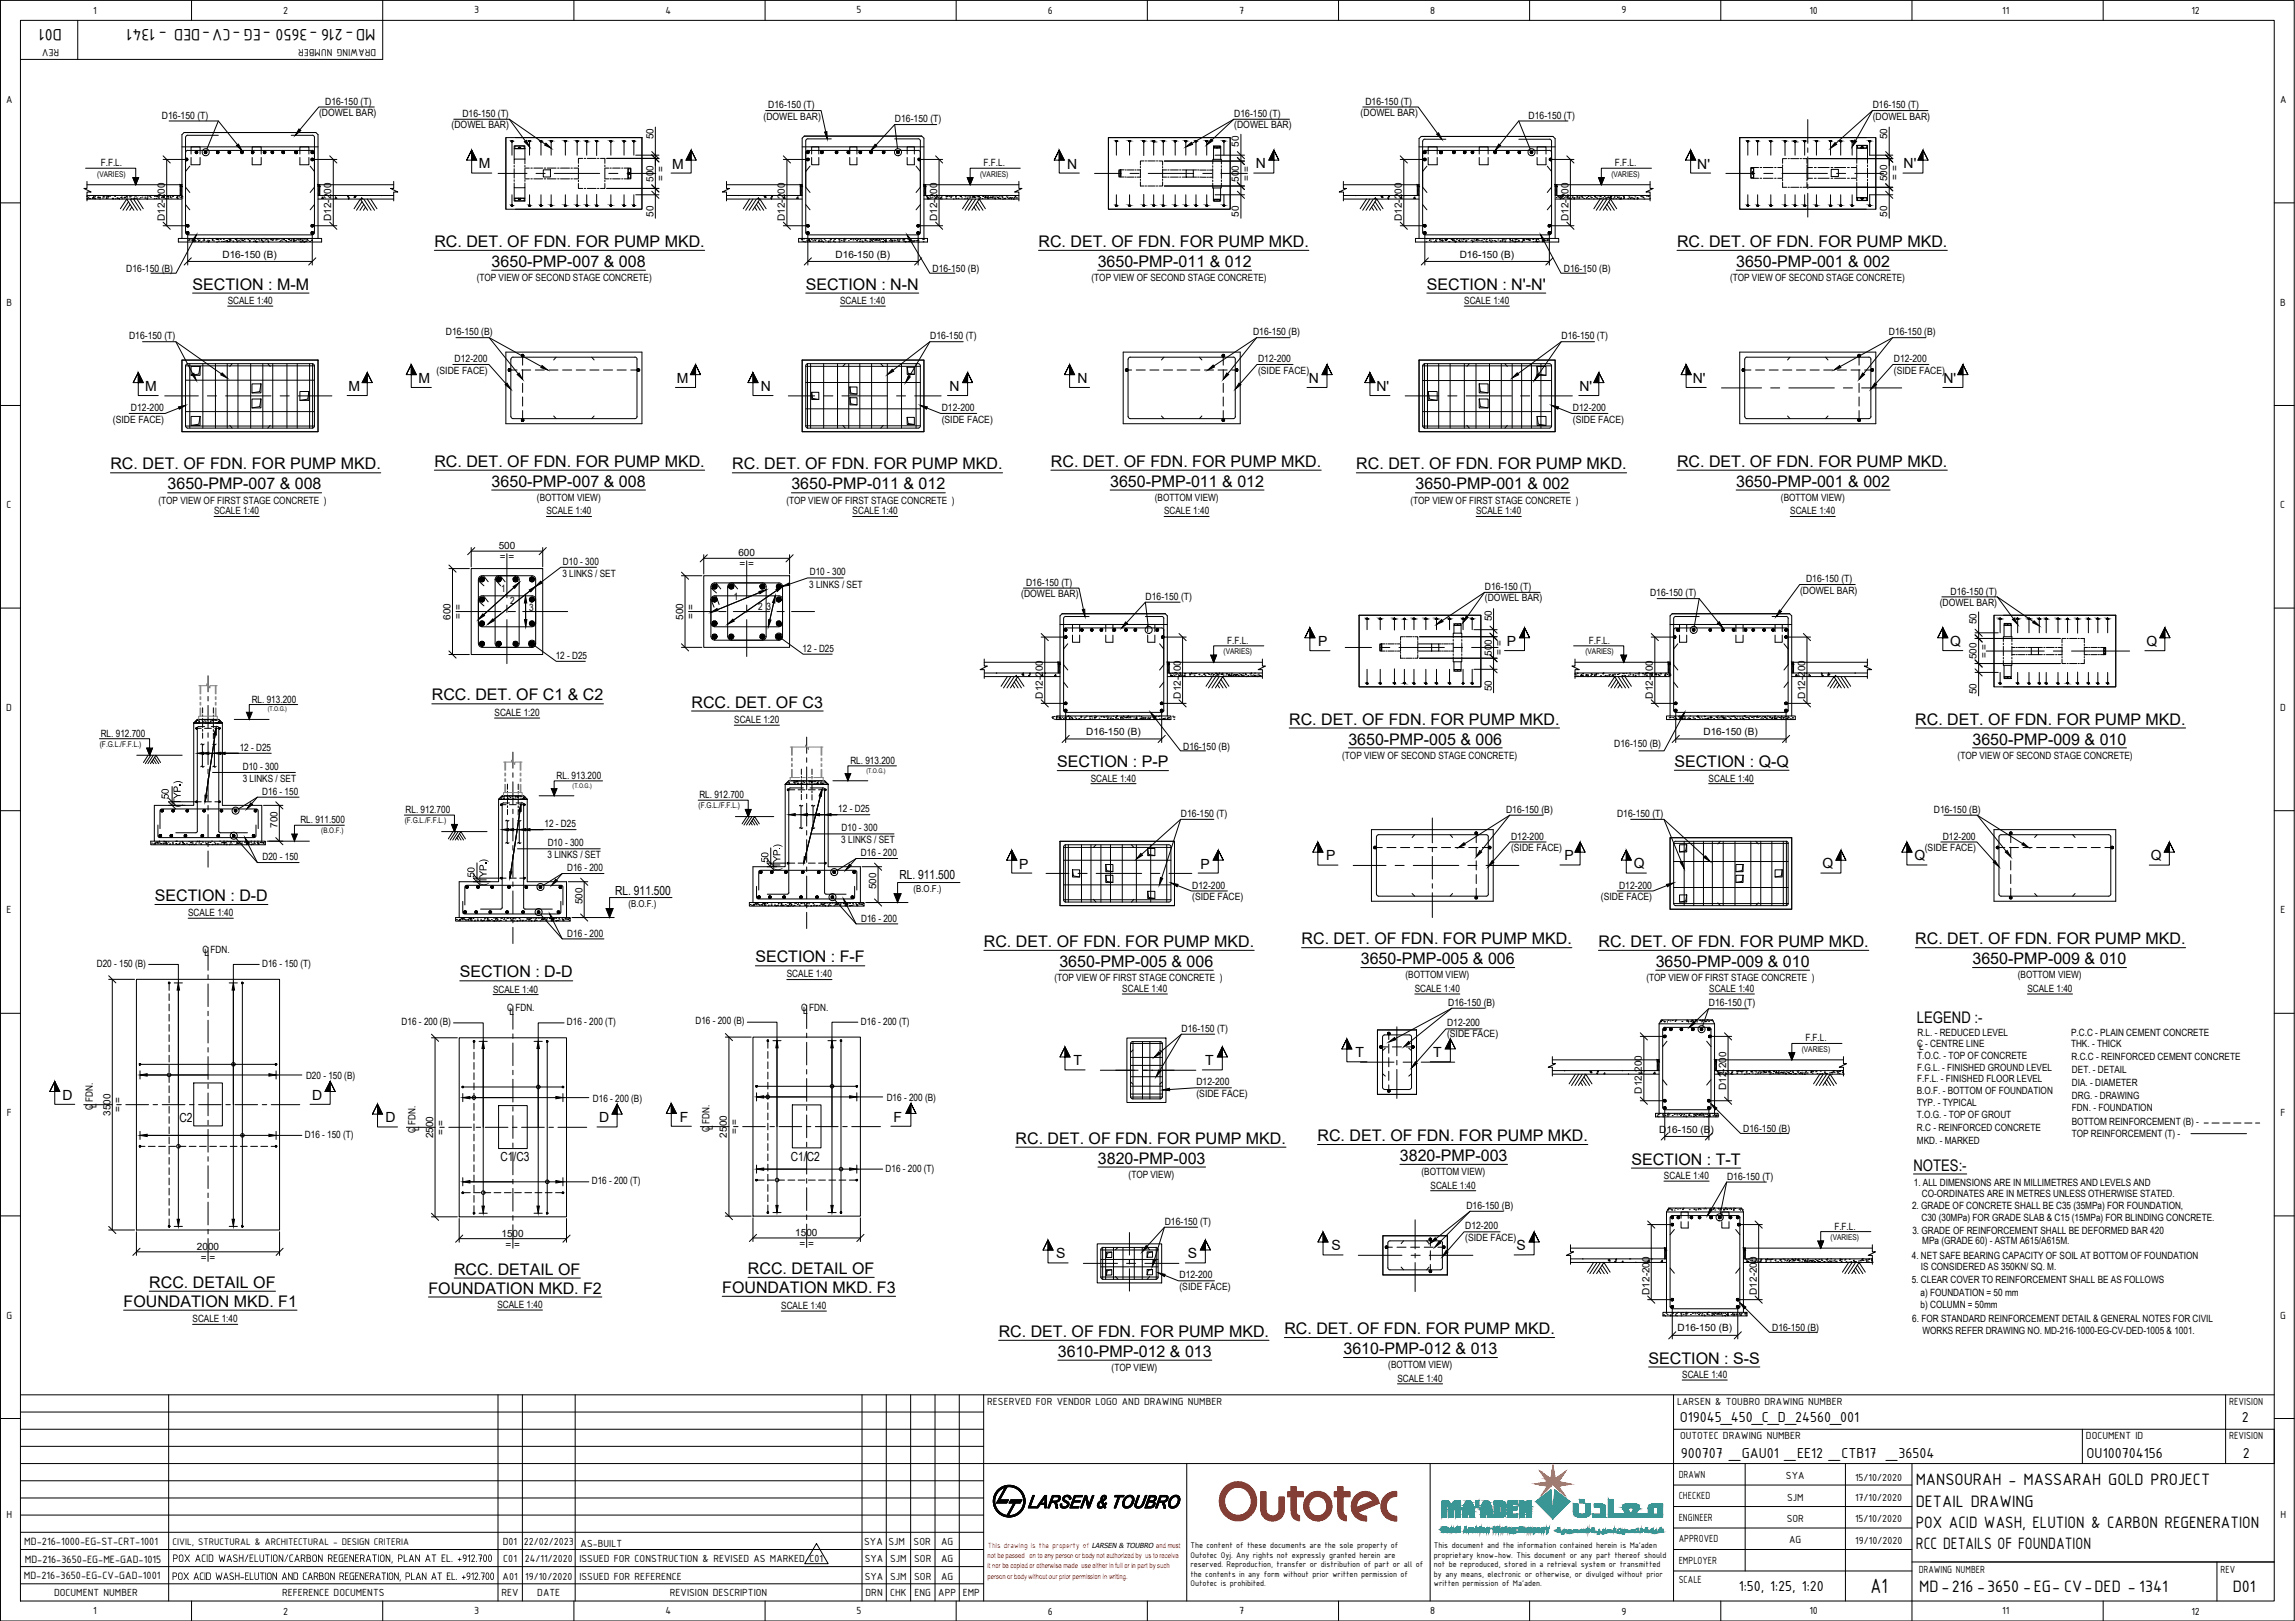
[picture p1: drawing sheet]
<svg xmlns="http://www.w3.org/2000/svg" width="841mm" height="594mm" viewBox="0 0 841 594" stroke-linecap="round" stroke-linejoin="round" font-family="sans-serif">
<defs><g id="words">
<text font-size="8.1" x="685.4" y="583.9">A1</text>
<g font-size="6.5">
<text x="22.7" y="10.6" transform="rotate(-180 22.7 10.6)">D01</text>
<text x="137.6" y="10.6" transform="rotate(-180 137.6 10.6)">MD-216 -3650 -EG -CV-DED - 1341</text>
<text x="702" y="544.3">MANSOURAH - MASSARAH GOLD PROJECT</text>
<text x="702.1" y="552.1">DETAIL DRAWING</text>
<text x="702.1" y="560">POX ACID WASH, ELUTION &amp; CARBON REGENERATION</text>
<text x="702.1" y="567.9">RCC DETAILS OF FOUNDATION</text>
<text x="703.3" y="583.6">MD-216 -3650 -EG- CV-DED - 1341</text>
<text x="818.2" y="583.6">D01</text>
</g>
<g font-size="5.9">
<text x="159.2" y="90.5">RC. DET. OF FDN. FOR PUMP MKD.</text>
<text x="380.6" y="90.5">RC. DET. OF FDN. FOR PUMP MKD.</text>
<text x="614.6" y="90.5">RC. DET. OF FDN. FOR PUMP MKD.</text>
<text x="180.2" y="97.8">3650-PMP-007 &amp; 008</text>
<text x="402.3" y="97.8">3650-PMP-011 &amp; 012</text>
<text x="636.2" y="97.8">3650-PMP-001 &amp; 002</text>
<text x="70.6" y="106.2">SECTION : M-M</text>
<text x="295.3" y="106.2">SECTION : N-N</text>
<text x="522.9" y="106.2">SECTION : N'-N'</text>
<text x="40.5" y="172.1">RC. DET. OF FDN. FOR PUMP MKD.</text>
<text x="159.2" y="171.1">RC. DET. OF FDN. FOR PUMP MKD.</text>
<text x="268.4" y="172.1">RC. DET. OF FDN. FOR PUMP MKD.</text>
<text x="385.1" y="171.1">RC. DET. OF FDN. FOR PUMP MKD.</text>
<text x="497" y="172.1">RC. DET. OF FDN. FOR PUMP MKD.</text>
<text x="614.6" y="171.1">RC. DET. OF FDN. FOR PUMP MKD.</text>
<text x="61.4" y="179.3">3650-PMP-007 &amp; 008</text>
<text x="180.2" y="178.4">3650-PMP-007 &amp; 008</text>
<text x="290" y="179.3">3650-PMP-011 &amp; 012</text>
<text x="406.8" y="178.4">3650-PMP-011 &amp; 012</text>
<text x="518.7" y="179.3">3650-PMP-001 &amp; 002</text>
<text x="636.2" y="178.4">3650-PMP-001 &amp; 002</text>
<text x="158.2" y="256.7">RCC. DET. OF C1 &amp; C2</text>
<text x="253.4" y="259.3">RCC. DET. OF C3</text>
<text x="472.4" y="265.5">RC. DET. OF FDN. FOR PUMP MKD.</text>
<text x="701.9" y="265.5">RC. DET. OF FDN. FOR PUMP MKD.</text>
<text x="494.1" y="272.9">3650-PMP-005 &amp; 006</text>
<text x="722.8" y="272.9">3650-PMP-009 &amp; 010</text>
<text x="387.4" y="281.2">SECTION : P-P</text>
<text x="613.6" y="281.1">SECTION : Q-Q</text>
<text x="56.8" y="330.3">SECTION : D-D</text>
<text x="360.6" y="347.1">RC. DET. OF FDN. FOR PUMP MKD.</text>
<text x="477" y="346.1">RC. DET. OF FDN. FOR PUMP MKD.</text>
<text x="585.8" y="347.1">RC. DET. OF FDN. FOR PUMP MKD.</text>
<text x="701.9" y="346.1">RC. DET. OF FDN. FOR PUMP MKD.</text>
<text x="276.8" y="352.7">SECTION : F-F</text>
<text x="498.7" y="353.4">3650-PMP-005 &amp; 006</text>
<text x="722.8" y="353.4">3650-PMP-009 &amp; 010</text>
<text x="168.5" y="358.2">SECTION : D-D</text>
<text x="388.2" y="354.3">3650-PMP-005 &amp; 006</text>
<text x="606.8" y="354.3">3650-PMP-009 &amp; 010</text>
<text x="702.5" y="374.8">LEGEND :-</text>
<text x="372.2" y="419.2">RC. DET. OF FDN. FOR PUMP MKD.</text>
<text x="482.8" y="418.2">RC. DET. OF FDN. FOR PUMP MKD.</text>
<text x="513" y="425.5">3820-PMP-003</text>
<text x="402.3" y="426.5">3820-PMP-003</text>
<text x="597.8" y="426.8">SECTION : T-T</text>
<text x="701.2" y="429">NOTES:-</text>
<text x="166.4" y="467.1">RCC. DETAIL OF</text>
<text x="274.1" y="466.9">RCC. DETAIL OF</text>
<text x="54.7" y="471.9">RCC. DETAIL OF</text>
<text x="264.7" y="473.8">FOUNDATION MKD. F3</text>
<text x="45.3" y="478.9">FOUNDATION MKD. F1</text>
<text x="157" y="474.1">FOUNDATION MKD. F2</text>
<text x="366" y="489.9">RC. DET. OF FDN. FOR PUMP MKD.</text>
<text x="470.7" y="489">RC. DET. OF FDN. FOR PUMP MKD.</text>
<text x="387.6" y="497.3">3610-PMP-012 &amp; 013</text>
<text x="492.3" y="496.2">3610-PMP-012 &amp; 013</text>
<text x="604.1" y="499.8">SECTION : S-S</text>
</g>
<g font-size="5.7">
<text x="615.6" y="521.2">O19045_450_C_D_24560_001</text>
<text x="821.5" y="521.2">2</text>
<text x="615.9" y="534.3">900707 _GAU01 _EE12 _CTB17 _36504</text>
<text x="764.7" y="534.3">OU100704156</text>
<text x="821.9" y="534.3">2</text>
<text x="637.2" y="583.1">1:50, 1:25, 1:20</text>
</g>
<g font-size="5.1">
<text x="175.5" y="61.7">M</text>
<text x="246.4" y="61.8">M</text>
<text x="391.1" y="61.8">N</text>
<text x="460.2" y="61.7">N</text>
<text x="622" y="61.8">N'</text>
<text x="697.6" y="61.7">N'</text>
<text x="53.3" y="143.3">M</text>
<text x="127.7" y="143.3">M</text>
<text x="153.3" y="140.3">M</text>
<text x="248" y="140.3">M</text>
<text x="278.8" y="143.3">N</text>
<text x="348" y="143.3">N</text>
<text x="394.8" y="140.3">N</text>
<text x="479.7" y="140.3">N</text>
<text x="504.4" y="143.3">N'</text>
<text x="578.8" y="143.3">N'</text>
<text x="620.3" y="140.3">N'</text>
<text x="712.2" y="140.3">N'</text>
<text x="483.1" y="236.8">P</text>
<text x="552.2" y="236.8">P</text>
<text x="714.7" y="236.7">Q</text>
<text x="786.6" y="236.7">Q</text>
<text x="486" y="315.4">P</text>
<text x="573.3" y="315.4">P</text>
<text x="701.5" y="315.2">Q</text>
<text x="788.2" y="315.3">Q</text>
<text x="373.5" y="318.3">P</text>
<text x="440" y="318.3">P</text>
<text x="598.7" y="318.2">Q</text>
<text x="667.9" y="318.2">Q</text>
<text x="496.7" y="387.5">T</text>
<text x="525.1" y="387.5">T</text>
<text x="393.4" y="390.4">T</text>
<text x="441.6" y="390.4">T</text>
<text x="22.9" y="403.1">D</text>
<text x="114.4" y="403.1">D</text>
<text x="141.2" y="411.4">D</text>
<text x="219.5" y="411.4">D</text>
<text x="249.2" y="411.1">F</text>
<text x="327.5" y="411.1">F</text>
<text x="387.1" y="461.2">S</text>
<text x="435.3" y="461.2">S</text>
<text x="487.9" y="458.2">S</text>
<text x="555.8" y="458.2">S</text>
</g>
<g font-size="4.6">
<text x="329.6" y="322.2">RL. 911.500</text>
<text x="225.4" y="328">RL. 911.500</text>
<text x="65.8" y="411.4">C2</text>
<text x="183.4" y="425.6">C1/C3</text>
<text x="289.8" y="425.7">C1/C2</text>
</g>
<g font-size="4.3">
<text x="63.2" y="572.4">POX ACID WASH/ELUTION/CARBON REGENERATION, PLAN AT EL. +912.700</text>
<text x="63" y="579">POX ACID WASH-ELUTION AND CARBON REGENERATION, PLAN AT EL. +912.700</text>
</g>
<g font-size="4.2">
<text x="8.9" y="566.3">MD-216-1000-EG-ST-CRT-1001</text>
<text x="9.1" y="572.7">MD-216-3650-EG-ME-GAD-1015</text>
<text x="8.7" y="578.7">MD-216-3650-EG-CV-GAD-1001</text>
</g>
<g font-size="4.1">
<text x="34.2" y="5">1</text>
<text x="103.8" y="5.1">2</text>
<text x="173.8" y="4.9">3</text>
<text x="243.8" y="5">4</text>
<text x="313.9" y="4.9">5</text>
<text x="384" y="5.1">6</text>
<text x="454.1" y="5">7</text>
<text x="524.1" y="5">8</text>
<text x="594.2" y="4.9">9</text>
<text x="663.1" y="5">10</text>
<text x="733.7" y="5">11</text>
<text x="803.1" y="5.1">12</text>
<text x="21.7" y="17.9" transform="rotate(-180 21.7 17.9)">REV</text>
<text x="137.8" y="17.9" transform="rotate(-180 137.8 17.9)">DRAWING NUMBER</text>
<text x="2.2" y="37.7">A</text>
<text x="835.5" y="37.7">A</text>
<text x="2.4" y="112">B</text>
<text x="835.6" y="112">B</text>
<text x="2.4" y="186.2">C</text>
<text x="835.6" y="186.2">C</text>
<text x="2.3" y="260.5">D</text>
<text x="835.6" y="260.5">D</text>
<text x="2.4" y="334.7">E</text>
<text x="835.7" y="334.7">E</text>
<text x="2.5" y="409">F</text>
<text x="835.7" y="409">F</text>
<text x="2.4" y="483.2">G</text>
<text x="835.6" y="483.2">G</text>
<text x="361.8" y="514.9">RESERVED FOR VENDOR LOGO AND DRAWING NUMBER</text>
<text x="614.6" y="514.9">LARSEN &amp; TOUBRO DRAWING NUMBER</text>
<text x="816.9" y="514.9">REVISION</text>
<text x="615.7" y="527.4">OUTOTEC DRAWING NUMBER</text>
<text x="764.4" y="527.4">DOCUMENT ID</text>
<text x="816.9" y="527.4">REVISION</text>
<text x="615.2" y="541.6">DRAWN</text>
<text x="654.5" y="542.2">SYA</text>
<text x="679.8" y="542.9">15/10/2020</text>
<text x="615.2" y="549.5">CHECKED</text>
<text x="654.9" y="550">SJM</text>
<text x="679.8" y="550">17/10/2020</text>
<text x="2.4" y="556.4">H</text>
<text x="615.2" y="557.4">ENGINEER</text>
<text x="654.8" y="557.8">SOR</text>
<text x="679.8" y="557.9">15/10/2020</text>
<text x="835.7" y="556.4">H</text>
<text x="184.3" y="566.1">D01</text>
<text x="191.9" y="566.2">22/02/2023</text>
<text x="212.8" y="566.9">AS-BUILT</text>
<text x="316.7" y="566.2">SYA</text>
<text x="325.6" y="566.2">SJM</text>
<text x="334.8" y="566.2">SOR</text>
<text x="344.8" y="566.2">AG</text>
<text x="615.2" y="565.2">APPROVED</text>
<text x="655.7" y="565.7">AG</text>
<text x="679.9" y="565.8">19/10/2020</text>
<text x="184.4" y="572.6">C01</text>
<text x="192.3" y="572.6">24/11/2020</text>
<text x="212.3" y="572.6">ISSUED FOR CONSTRUCTION &amp; REVISED AS MARKED C01</text>
<text x="316.9" y="572.6">SYA</text>
<text x="326.2" y="572.6">SJM</text>
<text x="335" y="572.6">SOR</text>
<text x="344.8" y="572.6">AG</text>
<text x="615.2" y="573.1">EMPLOYER</text>
<text x="184.2" y="578.9">A01</text>
<text x="192.4" y="578.9">19/10/2020</text>
<text x="212.3" y="578.9">ISSUED FOR REFERENCE</text>
<text x="316.9" y="578.9">SYA</text>
<text x="326.2" y="578.9">SJM</text>
<text x="335" y="578.9">SOR</text>
<text x="344.8" y="578.9">AG</text>
<text x="615.2" y="580.3">SCALE</text>
<text x="703.1" y="576.3">DRAWING NUMBER</text>
<text x="813.8" y="576.3">REV</text>
<text x="19.8" y="584.9">DOCUMENT NUMBER</text>
<text x="103.4" y="584.9">REFERENCE DOCUMENTS</text>
<text x="183.8" y="584.9">REV</text>
<text x="196.9" y="584.9">DATE</text>
<text x="245.5" y="584.9">REVISION DESCRIPTION</text>
<text x="317.2" y="584.9">DRN</text>
<text x="326.2" y="584.9">CHK</text>
<text x="335.2" y="584.9">ENG</text>
<text x="343.8" y="584.9">APP</text>
<text x="352.8" y="584.9">EMP</text>
<text x="34.2" y="591.6">1</text>
<text x="103.8" y="591.7">2</text>
<text x="173.8" y="591.6">3</text>
<text x="243.8" y="591.6">4</text>
<text x="313.9" y="591.6">5</text>
<text x="384" y="591.7">6</text>
<text x="454.1" y="591.6">7</text>
<text x="524.1" y="591.6">8</text>
<text x="594.2" y="591.7">9</text>
<text x="663.1" y="591.6">10</text>
<text x="733.7" y="591.6">11</text>
<text x="803.1" y="591.7">12</text>
</g>
<text font-size="3.8" x="63.2" y="566.2">CIVIL, STRUCTURAL &amp; ARCHITECTURAL - DESIGN CRITERIA</text>
<g font-size="3.7">
<text x="119.2" y="38.4">D16-150 (T)</text>
<text x="281.5" y="39.7">D16-150 (T)</text>
<text x="500.4" y="38.4">D16-150 (T)</text>
<text x="686.3" y="39.7">D16-150 (T)</text>
<text x="59.4" y="43.5">D16-150 (T)</text>
<text x="116.9" y="42.6">(DOWEL BAR)</text>
<text x="165.5" y="47.1">(DOWEL BAR)</text>
<text x="169.5" y="42.9">D16-150 (T)</text>
<text x="279.8" y="43.9">(DOWEL BAR)</text>
<text x="328" y="44.8">D16-150 (T)</text>
<text x="452.3" y="42.9">D16-150 (T)</text>
<text x="452.3" y="47.1">(DOWEL BAR)</text>
<text x="498.6" y="42.6">(DOWEL BAR)</text>
<text x="560.2" y="43.5">D16-150 (T)</text>
<text x="686.3" y="43.9">(DOWEL BAR)</text>
<text x="239.4" y="51.1" transform="rotate(-90 239.4 51.1)">50</text>
<text x="454" y="53.7" transform="rotate(-90 454 53.7)">50</text>
<text x="691.6" y="51.1" transform="rotate(-90 691.6 51.1)">50</text>
<text x="36.9" y="60.9">F.F.L.</text>
<text x="360.5" y="60.9">F.F.L.</text>
<text x="591.8" y="60.9">F.F.L.</text>
<text x="239.4" y="66.6" transform="rotate(-90 239.4 66.6)">500</text>
<text x="243.4" y="66.2" transform="rotate(-90 243.4 66.2)">= =</text>
<text x="454" y="66.6" transform="rotate(-90 454 66.6)">500</text>
<text x="458" y="66.3" transform="rotate(-90 458 66.3)">= =</text>
<text x="691.6" y="66.4" transform="rotate(-90 691.6 66.4)">500</text>
<text x="695.6" y="66" transform="rotate(-90 695.6 66)">= =</text>
<text x="60.4" y="81" transform="rotate(-90 60.4 81)">D12-200</text>
<text x="121.4" y="81" transform="rotate(-90 121.4 81)">D12-200</text>
<text x="239.4" y="79.5" transform="rotate(-90 239.4 79.5)">50</text>
<text x="287.7" y="81" transform="rotate(-90 287.7 81)">D12-200</text>
<text x="343.5" y="81" transform="rotate(-90 343.5 81)">D12-200</text>
<text x="454" y="79.5" transform="rotate(-90 454 79.5)">50</text>
<text x="513.8" y="81" transform="rotate(-90 513.8 81)">D12-200</text>
<text x="574.8" y="81" transform="rotate(-90 574.8 81)">D12-200</text>
<text x="691.6" y="79.5" transform="rotate(-90 691.6 79.5)">50</text>
<text x="81.5" y="94.4">D16-150 (B)</text>
<text x="306.2" y="94.4">D16-150 (B)</text>
<text x="534.9" y="94.4">D16-150 (B)</text>
<text x="46.3" y="99.7">D16-150 (B)</text>
<text x="341.7" y="99.7">D16-150 (B)</text>
<text x="573.1" y="99.7">D16-150 (B)</text>
<text x="174.7" y="103.1">(TOP VIEW OF SECOND STAGE CONCRETE)</text>
<text x="400" y="103.1">(TOP VIEW OF SECOND STAGE CONCRETE)</text>
<text x="634" y="103.1">(TOP VIEW OF SECOND STAGE CONCRETE)</text>
<text x="83.4" y="111.4">SCALE 1:40</text>
<text x="307.9" y="111.4">SCALE 1:40</text>
<text x="536.6" y="111.4">SCALE 1:40</text>
<text x="47.3" y="124.4">D16-150 (T)</text>
<text x="163.4" y="122.9">D16-150 (B)</text>
<text x="340.9" y="124.4">D16-150 (T)</text>
<text x="459.2" y="122.9">D16-150 (B)</text>
<text x="572.2" y="124.4">D16-150 (T)</text>
<text x="692.2" y="122.9">D16-150 (B)</text>
<text x="160" y="136.9">(SIDE FACE)</text>
<text x="166.6" y="132.6">D12-200</text>
<text x="461" y="132.6">D12-200</text>
<text x="461" y="136.9">(SIDE FACE)</text>
<text x="694" y="132.6">D12-200</text>
<text x="694" y="136.9">(SIDE FACE)</text>
<text x="41.4" y="154.9">(SIDE FACE)</text>
<text x="48" y="150.6">D12-200</text>
<text x="345.1" y="150.6">D12-200</text>
<text x="345.1" y="154.9">(SIDE FACE)</text>
<text x="576.4" y="150.6">D12-200</text>
<text x="576.4" y="154.9">(SIDE FACE)</text>
<text x="58.1" y="184.6">(TOP VIEW OF FIRST STAGE CONCRETE )</text>
<text x="196.8" y="183.6">(BOTTOM VIEW)</text>
<text x="288.2" y="184.6">(TOP VIEW OF FIRST STAGE CONCRETE )</text>
<text x="423.2" y="183.6">(BOTTOM VIEW)</text>
<text x="516.9" y="184.6">(TOP VIEW OF FIRST STAGE CONCRETE )</text>
<text x="652.7" y="183.6">(BOTTOM VIEW)</text>
<text x="78.4" y="188.5">SCALE 1:40</text>
<text x="200.2" y="188.5">SCALE 1:40</text>
<text x="312.5" y="188.5">SCALE 1:40</text>
<text x="426.6" y="188.5">SCALE 1:40</text>
<text x="540.9" y="188.5">SCALE 1:40</text>
<text x="656" y="188.5">SCALE 1:40</text>
<text x="182.8" y="201.3">500</text>
<text x="270.6" y="203.9">600</text>
<text x="183.1" y="205.3">= =</text>
<text x="206.3" y="207">D10 - 300</text>
<text x="271" y="207.9">= =</text>
<text x="206.1" y="211.6">3 LINKS / SET</text>
<text x="296.5" y="215.6">3 LINKS / SET</text>
<text x="296.8" y="210.9">D10 - 300</text>
<text x="376" y="214.7">D16-150 (T)</text>
<text x="661.8" y="213.4">D16-150 (T)</text>
<text x="183.7" y="216.8">1</text>
<text x="187" y="221.2">2</text>
<text x="268.9" y="219.9">1</text>
<text x="374.2" y="218.9">(DOWEL BAR)</text>
<text x="419.8" y="219.9">D16-150 (T)</text>
<text x="544.2" y="216.3">D16-150 (T)</text>
<text x="544.2" y="220.4">(DOWEL BAR)</text>
<text x="604.7" y="218.5">D16-150 (T)</text>
<text x="659.6" y="217.6">(DOWEL BAR)</text>
<text x="714.8" y="217.9">D16-150 (T)</text>
<text x="165.1" y="227.2" transform="rotate(-90 165.1 227.2)">600</text>
<text x="169.1" y="226.8" transform="rotate(-90 169.1 226.8)">= =</text>
<text x="193.9" y="223.8">3</text>
<text x="250.4" y="227.2" transform="rotate(-90 250.4 227.2)">500</text>
<text x="254.3" y="226.8" transform="rotate(-90 254.3 226.8)">= =</text>
<text x="277.8" y="223.6">2</text>
<text x="280.8" y="223.5">3</text>
<text x="546.7" y="227.6" transform="rotate(-90 546.7 227.6)">50</text>
<text x="710.8" y="222.1">(DOWEL BAR)</text>
<text x="724.4" y="228.8" transform="rotate(-90 724.4 228.8)">50</text>
<text x="294.1" y="238.8">12 - D25</text>
<text x="449.7" y="235.9">F.F.L.</text>
<text x="550.6" y="239.9" transform="rotate(-90 550.6 239.9)">= =</text>
<text x="582.2" y="235.9">F.F.L.</text>
<text x="203.7" y="241.4">12 - D25</text>
<text x="546.7" y="240.3" transform="rotate(-90 546.7 240.3)">500</text>
<text x="724.4" y="241.7" transform="rotate(-90 724.4 241.7)">500</text>
<text x="728.3" y="241.2" transform="rotate(-90 728.3 241.2)">= =</text>
<text x="92.2" y="257.5">RL. 913.200</text>
<text x="382.1" y="256" transform="rotate(-90 382.1 256)">D12-200</text>
<text x="432.7" y="256" transform="rotate(-90 432.7 256)">D12-200</text>
<text x="546.7" y="253.4" transform="rotate(-90 546.7 253.4)">50</text>
<text x="605.7" y="256" transform="rotate(-90 605.7 256)">D12-200</text>
<text x="661.5" y="256" transform="rotate(-90 661.5 256)">D12-200</text>
<text x="724.4" y="254.5" transform="rotate(-90 724.4 254.5)">50</text>
<text x="181.2" y="262.4">SCALE 1:20</text>
<text x="36.9" y="270">RL. 912.700</text>
<text x="269.1" y="265">SCALE 1:20</text>
<text x="398.1" y="269.4">D16-150 (B)</text>
<text x="624.2" y="269.4">D16-150 (B)</text>
<text x="87.8" y="275.1">12 - D25</text>
<text x="433.6" y="274.7">D16-150 (B)</text>
<text x="591.6" y="273.8">D16-150 (B)</text>
<text x="311.6" y="280">RL. 913.200</text>
<text x="491.9" y="278.1">(TOP VIEW OF SECOND STAGE CONCRETE)</text>
<text x="717.4" y="278.1">(TOP VIEW OF SECOND STAGE CONCRETE)</text>
<text x="88.9" y="286.6">3 LINKS / SET</text>
<text x="89" y="282">D10 - 300</text>
<text x="204" y="285.5">RL. 913.200</text>
<text x="399.8" y="286.4">SCALE 1:40</text>
<text x="626.2" y="286.4">SCALE 1:40</text>
<text x="61.8" y="292.9" transform="rotate(-90 61.8 292.9)">50</text>
<text x="96.1" y="291.4">D16 - 150</text>
<text x="256.3" y="292.5">RL. 912.700</text>
<text x="66.2" y="295.9" transform="rotate(-90 66.2 295.9)">(TYP.)</text>
<text x="148.6" y="298">RL. 912.700</text>
<text x="307.2" y="297.5">12 - D25</text>
<text x="432.8" y="299.4">D16-150 (T)</text>
<text x="551.9" y="298">D16-150 (B)</text>
<text x="592.6" y="299.4">D16-150 (T)</text>
<text x="708.7" y="298">D16-150 (B)</text>
<text x="101.7" y="303.5" transform="rotate(-90 101.7 303.5)">700</text>
<text x="110.1" y="301.6">RL. 911.500</text>
<text x="199.6" y="303">12 - D25</text>
<text x="308.4" y="304.5">D10 - 300</text>
<text x="200.7" y="310">D10 - 300</text>
<text x="308.3" y="309.1">3 LINKS / SET</text>
<text x="553.7" y="307.7">D12-200</text>
<text x="553.7" y="312">(SIDE FACE)</text>
<text x="705.4" y="312">(SIDE FACE)</text>
<text x="711.9" y="307.7">D12-200</text>
<text x="96.2" y="315.3">D20 - 150</text>
<text x="200.7" y="314.6">3 LINKS / SET</text>
<text x="281.6" y="316.2" transform="rotate(-90 281.6 316.2)">50</text>
<text x="315.5" y="313.9">D16 - 200</text>
<text x="173.9" y="321.7" transform="rotate(-90 173.9 321.7)">50</text>
<text x="207.8" y="319.4">D16 - 200</text>
<text x="286" y="319.2" transform="rotate(-90 286 319.2)">(TYP.)</text>
<text x="178.3" y="324.7" transform="rotate(-90 178.3 324.7)">(TYP.)</text>
<text x="321.1" y="325.9" transform="rotate(-90 321.1 325.9)">500</text>
<text x="436.9" y="325.6">D12-200</text>
<text x="436.9" y="329.9">(SIDE FACE)</text>
<text x="586.7" y="329.9">(SIDE FACE)</text>
<text x="593.3" y="325.6">D12-200</text>
<text x="69" y="335.8">SCALE 1:40</text>
<text x="213.4" y="331.4" transform="rotate(-90 213.4 331.4)">500</text>
<text x="315.6" y="337.7">D16 - 200</text>
<text x="207.9" y="343.3">D16 - 200</text>
<text x="74.2" y="349.2">C FDN.</text>
<text x="75" y="350.5">L</text>
<text x="35.5" y="354.2">D20 - 150 (B)</text>
<text x="96.1" y="354.3">D16 - 150 (T)</text>
<text x="288.3" y="358.2">SCALE 1:40</text>
<text x="386.4" y="359.6">(TOP VIEW OF FIRST STAGE CONCRETE )</text>
<text x="515.1" y="358.6">(BOTTOM VIEW)</text>
<text x="603.4" y="359.6">(TOP VIEW OF FIRST STAGE CONCRETE )</text>
<text x="739.5" y="358.6">(BOTTOM VIEW)</text>
<text x="180.7" y="363.7">SCALE 1:40</text>
<text x="411.3" y="363.5">SCALE 1:40</text>
<text x="518.5" y="363.5">SCALE 1:40</text>
<text x="626.4" y="363.5">SCALE 1:40</text>
<text x="742.9" y="363.5">SCALE 1:40</text>
<text x="185.9" y="370.6">C FDN.</text>
<text x="186.7" y="371.9">L</text>
<text x="293.5" y="370.4">C FDN.</text>
<text x="294.3" y="371.7">L</text>
<text x="530.7" y="368.7">D16-150 (B)</text>
<text x="626.2" y="368.9">D16-150 (T)</text>
<text x="147.2" y="375.6">D16 - 200 (B)</text>
<text x="207.8" y="375.8">D16 - 200 (T)</text>
<text x="254.8" y="375.4">D16 - 200 (B)</text>
<text x="315.5" y="375.5">D16 - 200 (T)</text>
<text x="530.3" y="376.1">D12-200</text>
<text x="433" y="378.2">D16-150 (T)</text>
<text x="530.3" y="380">(SIDE FACE)</text>
<text x="661.6" y="381.6">F.F.L.</text>
<text x="702.5" y="383.6">C - CENTRE LINE</text>
<text x="702.6" y="379.5">R.L. - REDUCED LEVEL</text>
<text x="759" y="383.8">THK. - THICK</text>
<text x="759" y="379.8">P.C.C - PLAIN CEMENT CONCRETE</text>
<text x="702.5" y="388">T.O.C. - TOP OF CONCRETE</text>
<text x="703.3" y="384.8">L</text>
<text x="759.1" y="388.5">R.C.C - REINFORCED CEMENT CONCRETE</text>
<text x="112.1" y="395.4">D20 - 150 (B)</text>
<text x="702.6" y="392.5">F.G.L. - FINISHED GROUND LEVEL</text>
<text x="759.3" y="393.1">DET. - DETAIL</text>
<text x="438.4" y="397.7">D12-200</text>
<text x="601.7" y="400.8" transform="rotate(-90 601.7 400.8)">D12-200</text>
<text x="632.5" y="399.5" transform="rotate(-90 632.5 399.5)">D12-200</text>
<text x="702.4" y="400.9">B.O.F. - BOTTOM OF FOUNDATION</text>
<text x="702.6" y="396.5">F.F.L. - FINISHED FLOOR LEVEL</text>
<text x="759.3" y="398">DIA. - DIAMETER</text>
<text x="34" y="407" transform="rotate(-90 34 407)">C FDN.</text>
<text x="35.3" y="406.2" transform="rotate(-90 35.3 406.2)">L</text>
<text x="44.4" y="407.5" transform="rotate(-90 44.4 407.5)">= =</text>
<text x="217.3" y="403.7">D16 - 200 (B)</text>
<text x="325" y="403.5">D16 - 200 (B)</text>
<text x="438.4" y="402.1">(SIDE FACE)</text>
<text x="702.6" y="405.2">TYP. - TYPICAL</text>
<text x="759.3" y="407.3">FDN. - FOUNDATION</text>
<text x="759.3" y="402.6">DRG. - DRAWING</text>
<text x="40.5" y="408.9" transform="rotate(-90 40.5 408.9)">3500</text>
<text x="702.5" y="409.8">T.O.G. - TOP OF GROUT</text>
<text x="759.2" y="412.4">BOTTOM REINFORCEMENT (B) -</text>
<text x="111.7" y="417">D16 - 150 (T)</text>
<text x="152.3" y="415.3" transform="rotate(-90 152.3 415.3)">C FDN.</text>
<text x="153.6" y="414.5" transform="rotate(-90 153.6 414.5)">L</text>
<text x="158.7" y="417.2" transform="rotate(-90 158.7 417.2)">2500</text>
<text x="162.7" y="415.8" transform="rotate(-90 162.7 415.8)">= =</text>
<text x="260" y="415" transform="rotate(-90 260 415)">C FDN.</text>
<text x="261.3" y="414.2" transform="rotate(-90 261.3 414.2)">L</text>
<text x="266.4" y="416.9" transform="rotate(-90 266.4 416.9)">2500</text>
<text x="270.4" y="415.5" transform="rotate(-90 270.4 415.5)">= =</text>
<text x="608.1" y="415.1">D16-150 (B)</text>
<text x="638.9" y="415">D16-150 (B)</text>
<text x="702.5" y="414.5">R.C - REINFORCED CONCRETE</text>
<text x="702.5" y="419.2">MKD. - MARKED</text>
<text x="759.2" y="416.7">TOP REINFORCEMENT (T) -</text>
<text x="324.5" y="429.4">D16 - 200 (T)</text>
<text x="413.6" y="431.7">(TOP VIEW)</text>
<text x="520.9" y="430.7">(BOTTOM VIEW)</text>
<text x="216.9" y="434">D16 - 200 (T)</text>
<text x="524.3" y="435.6">SCALE 1:40</text>
<text x="609.8" y="432.1">SCALE 1:40</text>
<text x="632.9" y="432.4">D16-150 (T)</text>
<text x="701.3" y="434.8">1. ALL DIMENSIONS ARE IN MILLIMETRES AND LEVELS AND</text>
<text x="537.4" y="443.1">D16-150 (B)</text>
<text x="700.7" y="443.2">2. GRADE OF CONCRETE SHALL BE C35 (35MPa) FOR FOUNDATION,</text>
<text x="704.3" y="438.7">CO-ORDINATES ARE IN METRES UNLESS OTHERWISE STATED.</text>
<text x="426.8" y="449">D16-150 (T)</text>
<text x="704.1" y="447.4">C30 (30MPa) FOR GRADE SLAB &amp; C15 (15MPa) FOR BLINDING CONCRETE.</text>
<text x="183.8" y="453.2">1500</text>
<text x="291.4" y="453">1500</text>
<text x="536.9" y="450.5">D12-200</text>
<text x="536.9" y="454.8">(SIDE FACE)</text>
<text x="672.2" y="450.6">F.F.L.</text>
<text x="700.8" y="452.3">3. GRADE OF REINFORCEMENT SHALL BE DEFORMED BAR 420</text>
<text x="704.4" y="455.9">MPa (GRADE 60) - ASTM A615/A615M.</text>
<text x="72.2" y="458.1">2000</text>
<text x="185.3" y="457.2">= =</text>
<text x="292.9" y="457">= =</text>
<text x="700.6" y="461.6">4. NET SAFE BEARING CAPACITY OF SOIL AT BOTTOM OF FOUNDATION</text>
<text x="73.6" y="462">= =</text>
<text x="704" y="465.4">IS CONSIDERED AS 350KN/ SQ. M.</text>
<text x="432.2" y="468.5">D12-200</text>
<text x="432.2" y="472.8">(SIDE FACE)</text>
<text x="700.6" y="470.3">5. CLEAR COVER TO REINFORCEMENT SHALL BE AS FOLLOWS</text>
<text x="182.3" y="479.4">SCALE 1:40</text>
<text x="286.3" y="479.7">SCALE 1:40</text>
<text x="604.4" y="474.5" transform="rotate(-90 604.4 474.5)">D12-200</text>
<text x="643.8" y="474.5" transform="rotate(-90 643.8 474.5)">D12-200</text>
<text x="703.8" y="474.9">a) FOUNDATION = 50 mm</text>
<text x="703.8" y="479.2">b) COLUMN = 50mm</text>
<text x="70.6" y="484.6">SCALE 1:40</text>
<text x="700.8" y="484.6">6. FOR STANDARD REINFORCEMENT DETAIL &amp; GENERAL NOTES FOR CIVIL</text>
<text x="614.8" y="487.9">D16-150 (B)</text>
<text x="649.4" y="487.9">D16-150 (B)</text>
<text x="704.5" y="489">WORKS REFER DRAWING NO. MD-216-1000-EG-CV-DED-1005 &amp; 1001.</text>
<text x="407.4" y="502.5">(TOP VIEW)</text>
<text x="508.8" y="501.5">(BOTTOM VIEW)</text>
<text x="512.1" y="506.4">SCALE 1:40</text>
<text x="616.5" y="505">SCALE 1:40</text>
</g>
<g font-size="3.5">
<text x="334.8" y="327.1">(B.O.F.)</text>
<text x="230.3" y="332.5">(B.O.F.)</text>
</g>
<g font-size="3.3">
<text x="436.2" y="567.3">The content of these documents are the sole property of</text>
<text x="525.5" y="567.3">This document and the information contained herein is Ma'aden</text>
<text x="436.2" y="570.8">Outotec Oyj. Any rights not expressly granted herein are</text>
<text x="436.2" y="574.4">reserved. Reproduction, transfer or distribution of part or all of</text>
<text x="525.5" y="570.8">proprietary know-how. This document or any part thereof should</text>
<text x="525.5" y="574.4">not be reproduced, stored in a retrieval system or transmitted</text>
<text x="436.2" y="577.8">the contents in any form without prior written permission of</text>
<text x="436.2" y="581.3">Outotec is prohibited.</text>
<text x="525.5" y="577.8">by any means, electronic or otherwise, or divulged without prior</text>
<text x="525.5" y="581.3">written permission of Ma'aden.</text>
</g>
<g font-size="2.9">
<text x="35.6" y="64.7">(VARIES)</text>
<text x="359.2" y="64.7">(VARIES)</text>
<text x="590.5" y="64.7">(VARIES)</text>
<text x="448.4" y="239.7">(VARIES)</text>
<text x="581" y="239.7">(VARIES)</text>
<text x="36.6" y="273.8">(F.G.L./F.F.L.)</text>
<text x="256" y="296.3">(F.G.L./F.F.L.)</text>
<text x="148.3" y="301.8">(F.G.L./F.F.L.)</text>
<text x="660.3" y="385.4">(VARIES)</text>
<text x="670.9" y="454.4">(VARIES)</text>
</g>
<text font-size="2.9" fill="#f00" x="362" y="567.2">This drawing is the property of</text>
<text font-size="2.8" x="117.7" y="305.3">(B.O.F.)</text>
<text font-size="2.6" x="400.1" y="567.2">LARSEN &amp; TOUBRO and must</text>
<g font-size="2.6" fill="#f00">
<text x="361.9" y="571">not be passed on to any person or body not authorized by us to receive</text>
<text x="361.9" y="574.8">it nor be copied or otherwise made use either in full or in part by such</text>
<text x="361.9" y="578.5">person or body without our prior permission in writing.</text>
</g>
<g font-size="2.3">
<text x="98.1" y="260.7">(T.O.G.)</text>
<text x="317.5" y="283.1">(T.O.G.)</text>
<text x="209.8" y="288.6">(T.O.G.)</text>
</g>
</g></defs>
<!-- layer: 0 -->
<g fill="none" stroke="#000" stroke-width=".37">
<path d="M59.8 57.1l2.6 2.6M66.7 53.8h49.8M80 44.3l-4.2 10.3M120.8 57.1l2.6 2.6M171 58.7l1.8-3.7 1.9 3.7h-3.7l1.8-3.7v8.4h7.4M185.4 50.4v26.3M188.4 53.4h4v1.1h-4zM188.4 54.5v3.8M188.7 53.5h3.4v1h-3.4zM188.9 50.4h46.3v26.3h-46.3M189.9 54.5a.49 .49 0 0 1 .5-.6 .49 .49 0 0 1 .5 .6M190.1 54.5l.2-.4 .3 .4"/>
<path d="M190.2 54h.2l-.4 .5zM190.7 54.1l.1 .4M190.7 54.1l-.3-.1 .4 .5M192.4 58.3h-4v1.7M192.4 54.5v5.5M213.6 58.1h-1.6v1.8M214.1 58.1h.5M215.2 58.1h3.2M218.9 58.1h.6M220 58.1h1.7v1.8M238.8 56.7l2.7 2.7M238.8 55.6l2.7 2.6"/>
<path d="M255.1 58.7l-1.8-3.7-1.9 3.7h3.7l-1.8-3.7v8.4h-7.4M287.1 57.1l2.6 2.6M294 53.8h44.6M327.9 45.6l1 8.9M342.9 57.1l2.5 2.6M386.3 58.7l1.9-3.7 1.8 3.7h-3.7l1.9-3.7v8.4h7.3M406.2 50.4h44.6v26.3h-44.6zM419.3 59h-1.4v1.5M419.7 59h.5M420.6 59h2.7M423.8 59h.4M424.7 59h1.3v1.6"/>
<path d="M444.7 53.5h2.6v.7h-2.6zM444.7 54.2v4.2M445 53.6h2.1v.6h-2.1zM445.7 54.2h.6M445.8 54.2h.1M446.1 54.2h.1M447.3 54.2v4.2M453.4 57.7l2.7 2.6M453.4 55.6l2.7 2.6M468.6 58.7l-1.8-3.7-1.8 3.7h3.6l-1.8-3.7v8.4h-7.4M513.1 57.1l2.6 2.6M520 53.8h49.9"/>
<path d="M556.6 44.3l4.1 10.3M574.2 57.1l2.6 2.6M617.7 58.7l1.8-3.7 1.9 3.7h-3.7l1.8-3.7v8.4h7.4M654.7 58.1h-1.5v1.8M655.2 58.1h.5M656.2 58.1h3M659.7 58.1h.5M660.7 58.1h1.5v1.8M680.4 53.3h4v1h-4zM680.4 59.9v-1.8h4v1.8M680.4 54.3v3.8M680.7 53.4h3.4v.8h-3.4z"/>
<path d="M681.9 54.3a.5 .5 0 0 1 .5-.6 .5 .5 0 0 1 .5 .6M682 54.2l.4-.4-.4 .4M682.2 54.3l.1-.4 .4 .4M682.7 53.9l-.3-.1 .4 .4M682.7 53.9l.1 .3M683.9 50.4h-46.4v26.3h46.4M684.4 54.3v3.8M687.4 50.4v26.3M691 56.8l2.6 2.7M691 55.6l2.6 2.6M706.5 58.7l-1.8-3.7-1.8 3.7h3.6l-1.8-3.7v8.4h-7.3M31.4 61.7h18.3v6v-2.6h-1l1 2.6 1.1-2.6"/>
<path d="M31.9 71.9v.2M31.9 71.6h34.8M31.9 67.7h34.8M31.9 73h34.8M31.9 72.9l.2 .1M31.9 72.9v.1M32 72.8h.1M32.2 72.3h.1M32.6 71.7h.1M32.6 72.8h.1M32.7 71.7h.1M32.9 72.8h.1"/>
<path d="M33.8 72.7h.1M33.9 72.5h.1M34 72.4h.1M34.3 72.1l-.1 .2 .1-.2M34.4 72.5h.1M34.7 72.7h.1M34.7 72.9h.1M34.7 71.9l.2-.1zM35.8 72.5h.1M35.8 72.2h.1M35.9 72.5h.1M36.1 72.3h.1"/>
<path d="M36.5 72.9h.1M36.7 72.3v.2zM37.5 72.6h.1M37.8 72.1h.1M37.8 71.9h.1M38 72.2h.1M38.9 72.1h.1M38.9 72.7l.2-.2zM39.3 72.6h.1M39.5 71.9h.1M39.5 72.1l.3-.1zM40.1 71.9h.1"/>
<path d="M41.1 72.7h.1M41.2 72.7h.1M41.3 72.9l.2-.2zM42.2 72.9h.1M42.2 71.6h.1M42.3 71.6v.3h-.3zM42.9 72.5h.1M42.9 72.8h.1M43.4 72.7h.1M43.5 72.8h.1M43.9 72.9v.1M44.3 72.4l.2-.1z"/>
<path d="M44.6 72.2h.1M44.7 72.9h.1M45.4 72.5h.1M45.6 72.4h.1M45.8 72.2l.1 .3-.3-.1zM46.3 72h.1M46.4 72.3h.1M46.4 73h.1M47.4 72.2h.1M47.7 72.2h.1M48 72.9h.1M48 71.8h.1"/>
<path d="M48.1 72.9h.1M49.1 72.7l.2-.1zM49.2 73l.2-.3v.3M49.3 71.9h.1M49.7 72.7h.1M49.7 71.9h.1M50.1 72.6h.1M50.6 71.7h.1M51 72.9h.1M51.4 72.4h.1M51.9 71.6l.1 .1M52 72.2h.1"/>
<path d="M52.1 71.6l-.1 .1M53.1 72.2h.1M53.1 72.6h.1M53.8 72.9l.3 .1M53.8 72.9l.1 .1M53.9 72.5h.1M54 71.9h.1M54.8 72h.1M55.2 72.3h.1M55.2 71.6h.1M55.4 71.6h.1M56.5 72.8h.1"/>
<path d="M56.5 71.7h.1M56.7 71.9l.2-.1zM57.2 72.7h.1M57.3 72.1h.1M57.7 71.6l-.1 .3 .2-.3M57.8 71.7h.1M58.1 71.9h.1M58.2 72.6h.1M59.1 72.4h.1M59.4 71.8h.1M59.6 71.8h.1M59.9 72.4h.1"/>
<path d="M60.1 71.9l-.1 .2 .2-.2M60.6 72.8h.1M61.1 72.1h.1M61.3 71.9h.1M61.4 72.7h.1M61.5 72.1l.2-.1zM61.6 72.2h.1M62.5 72.1l-.1 .2zM62.7 72.5h.1M63 71.7h.1M63.1 71.9h.1M63.3 71.9h.1"/>
<path d="M64.8 72.3h.1M64.9 72h.1M64.9 72.3l-.1 .2 .1-.2M65 72.8h.1M65 71.7h.1M65.6 72.2h.1M66.2 68.3l-.2 .2M66.3 72.4l.2-.1zM66.5 71.9l.2 .1M66.7 72.6h.1M66.7 72.1h.1M66.7 71.8l-.2 .2"/>
<path d="M66.7 68.3l-.7 .7M66.7 68.8l-.7 .6M66.7 69.3l-.7 .6M66.7 69.7l-.7 .7M66.7 70.2l-.7 .6M66.7 70.6l-.7 .7M66.7 71.1l-.5 .5M66.7 71.6h-.1M116.5 71.6h27.8M116.5 67.7h27.8M116.5 73h27.8M116.8 68.3l-.3 .3"/>
<path d="M117.2 68.4l-.7 .7M117.2 68.8l-.7 .7M117.2 69.3l-.7 .7M117.2 69.8l-.7 .7M117.2 70.2l-.7 .7M117.2 70.7l-.7 .7M117.2 71.2l-.4 .4M118.1 72.2l.5 .5h-.6zM121.8 71.6h.2M122.9 72.2l.5 .5h-.5v-.5M127.4 72h.4l-.3-.4-.1 .4M127.6 72.4l.5 .2-.4 .2z"/>
<path d="M127.7 72.9h.1M129.8 72l.4 .4h-.4M129.9 72l-.1 .4M130 71.6h.1M130 71.9l.5 .2-.4 .2-.1-.4M132.5 72.4l.3 .4-.4 .1M132.5 72.4v.5M139.7 71.6h.2M188.4 72.6h4v1.1h-4zM188.4 67.1v1.7h4v-1.7M188.4 61.8v3.5M188.4 60.6v.6"/>
<path d="M188.4 65.9v.6M188.4 68.8v3.8M188.7 72.7h3.4v.9h-3.4zM189.9 72.7a.5 .5 0 0 0 .5 .6 .5 .5 0 0 0 .5-.6M189.9 72.7l.5 .4zM190.1 72.7l.1 .3 .4-.3M190.8 72.7l-.4 .4 .4-.4M192.4 61.8v3.5M192.4 60.6v.6M192.4 65.9v.6M192.4 68.8v3.8M192.4 61.6h1.6"/>
<path d="M192.4 65.5h1.6M194.5 61.6h.6M194.5 65.5h.6M195.6 61.6h3.3M195.6 65.5h3.3M199.1 62.2h2.6v2.7h-2.6zM199.4 61.6h.6M199.4 65.5h.6M200.5 61.6h3.3M200.5 65.5h3.3M204.3 61.6h.6M204.3 65.5h.6"/>
<path d="M205.4 61.6h3.3M205.4 65.5h3.3M209.2 61.6h.6M209.2 65.5h.6M210.3 61.6h1.7M210.3 65.5h1.7M212 67.2v1.9h1.6M212 61.7v3.7M212 60.5v.6M212 66v.6M214.1 69.1h.5M215.2 69.1h3.2"/>
<path d="M218.9 69.1h.6M221.7 61.7v3.7M221.7 67.2v1.9h-1.7M221.7 61.6h1.4M221.7 65.5h1.4M221.7 60.5v.6M221.7 66v.6M223.5 61.6h.5M223.5 65.5h.5M224.5 61.6h2.8M224.5 65.5h2.8M227.8 61.6h.5"/>
<path d="M227.8 65.5h.5M228.7 61.6h1.4M228.7 65.5h1.4M230.1 61.6h1.1v3.9h-1.1zM230.2 63.1a.47 .47 0 0 1 .6 .5 .47 .47 0 0 1-.6 .4M230.2 63.3l.3 .3-.3 .3M230.2 63.2h.1M230.2 61.9h.9v3.3h-.9zM230.3 63.2l.4 .4-.2 .3h-.2l.3-.3zM238.8 67.7l2.7 2.7M238.8 70.1l2.7 2.6M266.2 71.6h27.8"/>
<path d="M266.2 67.7h27.8M266.2 73h27.8M270.6 71.6h.2M278 72.4v.5l-.3-.1zM278.1 73h.1M280.5 71.9l-.5 .2 .3 .2 .2-.4M280.5 71.6h.1M280.6 72l.1 .4h-.4zM282.4 72.6l.5-.2-.2 .4zM282.7 72.9v.1M283 71.6l.1 .4h-.4zM287.1 72.7l.5-.5 .1 .5z"/>
<path d="M288.5 71.6h.2M291.9 72.7l.5-.5 .1 .5zM293.3 68.3v.1M293.8 68.3l-.5 .5M294 68.6l-.7 .7M294 69.1l-.7 .7M294 69.6l-.7 .6M294 70l-.7 .7M294 70.5l-.7 .7M294 71l-.7 .6M294 71.4l-.2 .2M338.6 67.7h34.8"/>
<path d="M338.6 73h34.8M338.6 68.3v.1M339.1 68.3l-.5 .5M339.2 71l-.6 .6h34.8M339.2 69.6l-.6 .6M339.2 68.7l-.6 .6M339.2 69.1l-.6 .7M339.2 70.1l-.6 .6M339.2 70.5l-.6 .7M339.2 71.4l-.2 .2M339.4 71.8h.1M339.6 72h.1"/>
<path d="M339.7 72.5l.2-.1zM339.9 72.5h.1M339.9 72.9h.1M340.1 72.7l-.1 .2zM340.1 72.8l.3-.3v.3zM340.2 71.7h.1M340.6 72.9h.1M341.5 71.6h.1M341.6 72.3h.1M342.6 72.9l-.1 .1M342.7 72.6h.1M342.8 72.8h.1"/>
<path d="M343 71.7h.1M343.3 72.1h.1M343.6 72.5h.1M344.5 72.7h.3zM344.7 72.4h.1M344.8 72.3h.1M344.8 71.8h.1M345 72.9h.1M345 71.8h.1M346.6 71.9h.1M346.7 72.7h.1M346.7 72.2h.1"/>
<path d="M346.9 72h.1M347.4 71.6h.1M347.8 71.9h.1M348.4 72.4h.1M348.4 71.9h.1M348.6 71.8h.1M349 71.8h.1M349.5 72.9v.1M350.1 72.2h.1M350.1 72h.1M350.3 72.8h.1M351.1 72.7h.1"/>
<path d="M351.8 72h.1M351.9 72.1h.1M352.1 71.9h.2zM352.3 72.5h.1M353 71.7h.1M353.4 72.9h.1M353.5 71.8h.1M353.7 72.2h.1M354.3 72.8h.1M354.5 72.2h.1M354.8 71.8h.1M355.2 72.6h.1"/>
<path d="M355.3 72.2h.1M355.5 72.2h.1M356.2 72.4h.1M356.4 71.6l.1 .3-.2-.1 .1-.2M356.5 72h.1M356.6 71.9h.1M356.9 72.4h.1M356.9 72.2l.2-.1-.2 .1M357.3 72.3h.1M357.6 71.6h.2M358.2 72.1h.1M358.4 71.9h.1"/>
<path d="M358.6 72.2h.1M358.6 72.9h.1M358.6 71.7h.1M358.9 72h-.3l.2-.2 .1 .3M359 72.9h.1M359 72.4h.1M359.9 72.7h.1M360.1 72h.1M360.1 71.8h.1M360.3 71.9h.1M360.8 72.4h.1M360.9 72.5h.1"/>
<path d="M361.3 72l-.3 .3 .3 .1-.1-.4-.1 .2 .1-.1M361.7 72.4h.2zM361.9 72.1h.1M361.9 72.8h.1M362 71.7h.1M362 72.4h.1M362.6 72.5h.1M362.8 72.4h.1M362.9 72.2h.1M363.6 72.2l-.2 .2zM363.6 72.6h.1M363.7 72.2h.1"/>
<path d="M364.1 72.2h.1M364.4 72.6h.1M364.8 71.9h.1M364.8 72.6l.1 .3h-.3l.3-.3M365.4 72.4h.1M365.5 72.2h.1M366 72.4l-.2 .3zM366.1 72.7h.1M366.2 71.9h.1M366.5 72.7h.2zM367 71.8h.1M367.1 72.1h.1"/>
<path d="M367.2 72.3h.1M367.4 73h.1M367.9 72.7h.1M368 72.7h.1M368.4 72.7l-.2 .2zM368.8 71.9h.1M369 72.4h.1M369.5 72.7h.1M369.5 71.6l-.2 .1M369.7 72.8h.1M370 72.4h.1M370.3 72.5h.1"/>
<path d="M370.5 72.7h.1M370.5 71.6h.1M370.7 73h.1M370.8 72.4h.1M371.5 72.9h.1M371.5 72.9l-.1 .1M371.6 72.4h.1M371.9 72h.1M372.2 72.5h.1M372.6 72.5h.1M373.9 61.7h-18.4v6v-2.6h1.1l-1.1 2.6-1-2.6M410 62.2h.8v2.7h-.8z"/>
<path d="M410.1 62.5h.6v2.1h-.6zM410.7 63.3v.6M410.7 63.4v.3M410.7 63.5v.1M410.8 64.9h1.1M410.8 62.2h1.1M412.3 64.9h.4M412.4 62.3h.3M413.1 64.9h2.4M413.1 62.3h2.4M415.9 64.9h.4M415.9 62.3h.4"/>
<path d="M416.7 64.9h1.2M416.7 62.3h1.2M417.9 62.1v3M417.9 61v.5M417.9 65.6v.5M417.9 66.6v1.6h1.4M419.7 68.2h.5M420.6 68.2h2.7M423.8 68.2h.4M426 62.1v3M426 66.6v1.6h-1.3M426 64.9h1.5"/>
<path d="M426 62.3h1.5M426 61.1v.5M426 65.6v.5M427.9 64.9h.5M427.9 62.3h.6M428.9 64.9h2.9M428.9 62.3h2.9M432.3 64.9h.4M432.3 62.3h.5M433.2 64.9h1.5M433.2 62.3h1.5M434.7 62.3h2.6v2.6h-2.6z"/>
<path d="M437.3 64.9h1.2M437.3 62.3h1.2M438.9 64.9h.4M438.9 62.3h.4M439.7 64.9l2.3 .1M439.7 62.3h2.3M442.4 65h.4M442.5 62.3h.3M443.2 65h1.2M443.2 62.3h1.2M444.4 61.9v3.5M444.4 60.1l.1-1.7h3.1v1.7"/>
<path d="M444.4 67.1v1.8h3.1l.1-1.8M444.4 60.7v.6M444.4 66v.6M444.7 73h2.6v.7h-2.6zM444.7 68.9v4.1M444.9 73.1h2.1v.6h-2.1zM445.7 73.1h.6M445.8 73.1h.1M446.1 73.1h.1M447.3 68.9v4.1M447.6 61.9v3.5M447.6 60.7v.6"/>
<path d="M447.6 66v.6M453.4 66.9l2.7 2.6M453.4 70.1l2.7 2.6M492.3 71.6h27.7M492.3 67.7h27.7M492.3 73h27.7M496.7 71.6h.2M504.1 72.9v-.5l-.4 .4 .4 .1M504.2 73h.1M506.6 71.9l-.5 .2 .3 .2 .2-.4M506.6 71.6h.1M506.7 72l.1 .4h-.4z"/>
<path d="M508.5 72.6l.5-.2-.2 .4zM508.8 72.9v.1M509.1 71.6l.1 .4h-.4zM513.1 72.7l.6-.5v.5zM514.6 71.6h.1M518.5 72.2l.1 .5h-.6zM519.5 68.3l-.1 .2M520 68.3l-.6 .7M520 68.8l-.6 .6M520 69.2l-.6 .7M520 69.7l-.6 .6M520 70.2l-.6 .6"/>
<path d="M520 70.6l-.6 .7M520 71.1l-.5 .5M520 71.6h-.1M569.9 71.6h34.8M569.9 67.7h34.8M569.9 73h34.8M570.1 68.3l-.2 .2M570.2 72.4h.1M570.5 68.3l-.6 .7M570.5 68.8l-.6 .6M570.5 69.3l-.6 .6M570.5 69.7l-.6 .7"/>
<path d="M570.5 70.2l-.6 .6M570.5 70.6l-.6 .7M570.5 71.1l-.5 .5M570.5 71.6h.1M570.8 71.9h.1M571 72.2h.1M571.1 71.9h.1M571.5 72.4h.1M571.7 72h.1M571.7 73h.1M572 72.6l.2-.1zM572.3 72.1h.1"/>
<path d="M572.6 72h.1M572.7 72.8h.1M572.8 71.6h.1M573.2 72.4h.1M573.6 71.6h.1M574.3 72.1h.1M574.4 72.5h.1M574.4 71.8h.1M574.9 72.8h.1M575 72.5h.1M575.3 71.7h.1M575.6 72.9h.1"/>
<path d="M576.1 72.2h.1M576.2 72.3h.1M576.7 72.8l.3-.1zM576.8 72.6h.1M576.8 72.5h.1M577.8 72.6h.1M577.8 72.1h.1M577.9 72.2h.1M578.6 72.4h.1M578.6 72.7h.1M578.8 72.2h.1M579.5 71.9h.1"/>
<path d="M579.6 71.8l.2-.1zM579.7 72.3h.1M579.8 72.3h.1M580.3 72.7h.1M580.7 71.8h.1M581.2 72.7h.1M581.4 72.4h.1M582 72h.1M582.1 72.8h.1M582.8 71.9h.1M582.9 72.5h.1M583.2 72.4h.1"/>
<path d="M583.9 72.9h.1M584 71.7h.1M584.4 72l.2-.1zM584.6 72.3h.1M585 72.5h.1M585.3 72.8h.1M585.6 71.6h.1M586.1 72.7h.1M586.4 72h.1M586.4 72.8h.1M586.6 71.6l.1 .4-.3-.1 .3-.3M586.8 72.6h.1"/>
<path d="M587.4 72.5h.1M588.1 72.9h.1M588.1 71.8v.2zM588.1 71.8h.1M588.3 72.5h.1M588.6 72.7h.1M589.2 72.3l.2-.1zM589.4 72.2h.1M589.7 72.7h.1M590.2 72.2v.3h-.3zM590.3 72.1h.1M590.3 72.2h.1"/>
<path d="M590.3 72.2l.2-.2v.2M590.3 72.2h.2M590.3 72.7h.1M591.1 72.9h.1M591.4 72.4h.1M591.6 71.9h.1M592.1 72.8h.1M592.2 71.8h.1M592.8 72.2l-.1 .2zM593 72.5h.1M593.2 72.2h.1M593.6 73l.2-.3v.3"/>
<path d="M593.6 72.9h.1M593.7 71.7h.1M593.9 72.9h.1M593.9 72.6l.2-.1zM594.8 72h.1M594.9 72.7h.1M595 72.2h.1M595.3 72.6h-.2l.1-.2v.2M596.5 72.8h.1M596.6 71.7h.1M596.9 71.9h.1M597 72.4h.1"/>
<path d="M597.6 72.6l-.1 .2 .1-.2M597.8 72.3h.1M598.3 72.6h.1M598.7 72.8l.3-.1zM599.1 72.2h.1M599.9 72.4h.1M600 72.8v.2M600 72.8l-.1 .2M600.2 72.7h.1M601.2 71.9h.1M601.5 71.8l.3-.1zM601.6 72.2h.1"/>
<path d="M602 71.8h.1M602.1 72.4h.1M602.4 72.9h.1M603.4 71.9h.1M604.1 72h.1M604.5 72.7h.1M605.2 61.7h-18.4v6v-2.6h1.1l-1.1 2.6-1-2.6M641.6 61.4h1.1v3.9h-1.1zM641.7 61.7h.9v3.4h-.9zM642.3 63h.2l-.3 .4 .3 .4-.4-.4zM642.6 62.9a.49 .49 0 0 0-.6 .5 .49 .49 0 0 0 .6 .5M642.6 63.1l-.4 .2 .4 .3"/>
<path d="M642.6 63h.1M642.6 63.7v.1M642.7 65.3h1.7M642.7 61.4h1.7M645 65.3h.6M645 61.4h.6M646.2 65.3h3.5M646.2 61.4h3.5M650.3 65.3h.6M650.3 61.4h.6M651.5 65.3h1.7M651.5 61.4h1.7"/>
<path d="M653.2 61.7v3.4M653.2 60.5v.6M653.2 65.7v.6M653.2 66.9v1.7h1.5M655.2 68.6h.5M656.2 68.6h3M659.7 68.6h.5M662.2 61.7v3.4M662.2 66.9v1.7h-1.5M662.2 65.3h2M662.2 61.4h2M662.2 60.5v.6"/>
<path d="M662.2 65.7v.6M664.9 65.3h.7M664.9 61.4h.7M666.2 65.3h4.1M666.2 61.4h4.1M671 65.3h.7M671 61.4h.7M671.1 62.1h2.6v2.6h-2.6zM672.3 65.3h4.1M672.3 61.4h4.1M677 65.3h.7M677 61.4h.7"/>
<path d="M678.4 65.3h2M678.4 61.4h2M680.4 72.4h4v1.1h-4zM680.4 61.7v3.4M680.4 60.5v.6M680.4 65.7v.6M680.4 66.9v5.5M680.7 72.5h3.4v.9h-3.4zM681.9 72.5a.49 .49 0 0 0 .5 .5 .49 .49 0 0 0 .5-.5M682 72.5l.4 .5-.4-.5M682.2 72.5l.1 .3 .5-.2-.4 .4 .4-.5M684.4 61.7v3.4"/>
<path d="M684.4 66.9v1.7h-4M684.4 60.5v.6M684.4 65.7v.6M684.4 68.6v3.8M691 67.3l2.6 2.6M691 70.1l2.6 2.6M59.8 81.4l2.6 2.6M66.7 87.4h-1.3v1.3h52.5v-1.3h-1.4M66.7 87.4v-38.1l.8-.7h48.2l.8 .7v38.1M66.7 87.4h49.8M69 88.1h.1M69.2 87.9h.1"/>
<path d="M69.4 87.9h.1M70.1 94.5l-2.6 2.6M70.2 87.9h.1M70.7 88.4h.1M71 87.6h.1M71.2 88h.1M71.8 88.2l-.3 .2 .3-.1M72.3 87.6h.1M72.6 88.5h.1M72.6 87.4h.1M72.7 88.1h.1M72.9 88.1h.1"/>
<path d="M73.2 87.5h.1M73.6 88.7h.1M74.3 88.3h.1M74.5 87.4h.1M74.6 87.7h.1M74.7 88.2h.1M75.7 88.4h.1M76 88h.1M76.3 88.6l.3-.1zM76.5 88.3h.1M76.5 88.2h.1M76.6 87.4h.1"/>
<path d="M77.7 87.8h.1M77.8 88.1h.1M78.3 88.3h.1M79.4 88.7h.1M79.4 87.4l-.3 .1M79.4 87.5l-.3 .1M79.4 87.6h.1M79.5 87.4h.1M79.8 87.5v.3h-.3zM79.9 87.9h.1M80.1 88.4h.1M80.7 87.7h.1"/>
<path d="M81.1 88.4h.1M81.8 88.5h.1M82 87.6h.1M82 87.4l.1 .2h-.2l.1-.2M82.3 88.4h.1M82.8 88.2h.1M83.1 88.3l.3-.2v.3zM83.2 88.6h.1M83.6 88.5h.1M83.9 87.8l.3-.1zM84 88.5h.1M84.2 88.1h.1"/>
<path d="M84.4 87.9v-.3l-.2 .2 .3 .1M84.5 88h.1M85.3 88.3h.1M85.4 88.6h.1M86.1 87.7h.1M86.2 87.7h.1M86.8 87.4h.1M86.8 87.9l.1 .2-.2-.1 .1-.1M86.8 88.7h.1M87 88.4h.1M87.4 88.1h.1M87.9 88.6h.1"/>
<path d="M87.9 87.5h.1M88.1 87.4h.1M88.2 87.9h.1M88.6 87.5h.1M88.7 88.1l.2-.1zM88.9 88.1h.1M89.2 88.1v.2M89.2 88.1l-.2 .1h.2M89.5 87.8h.1M89.6 88.4h.1M90.3 87.5h.1M90.8 87.8h.1"/>
<path d="M91.3 88.2h.1M91.6 88.3v.2M91.6 87.5h.1M91.6 88.2v.2M92.1 87.6h.1M92.5 87.4h.1M92.8 87.5h.1M92.8 88.5h.1M93 87.9h.1M93.5 88.3l.2-.1-.2 .2M93.9 87.7h.1M93.9 88.5l.1 .2"/>
<path d="M94 88.4l-.2 .3M94.1 88.6h.1M94.7 87.7h.1M94.9 88.3h.1M95.7 87.8h.1M95.8 88.2h.1M96 88.3h.1M96.4 88.7h.1M96.4 88.6h.1M96.4 87.5h.1M96.5 87.4h.1M96.7 87.4h.1"/>
<path d="M97 88h.1M97.5 87.8h.1M98 87.9h.1M98.1 88.3h.1M98.4 88.7h.1M98.5 87.5h.1M99.1 87.7h.1M99.2 87.9h.1M99.8 88.1h.1M99.9 87.6h.1M100.3 87.5h.1M101 88h.1"/>
<path d="M101.1 87.5l.2-.1-.2 .2M101.2 87.4h.1M101.5 87.9h.1M102.1 87.6h.1M102.4 88.5h.1M102.8 88.1h.1M103.3 87.6h.1M103.3 88.4h.1M103.8 87.7h.1M104.3 87.6v.3h-.3zM104.6 88.2h.1M104.9 88.5h.1"/>
<path d="M104.9 87.4h.1M105.6 88.6h.1M105.6 87.8h.1M106.1 87.7l-.2 .1 .2-.1M106.3 88.2h.1M106.6 88.3h.1M106.6 87.9h.1M107.4 87.9h.1M107.5 87.8h.1M107.5 88.3h.1M107.5 88.4l.3-.2v.2zM107.7 87.4h.2"/>
<path d="M107.9 87.4h.1M108.1 88.3h.1M108.3 88h.1M108.8 87.6h.1M109.2 87.9h.1M109.5 87.9h.1M109.9 88.4h.1M110 87.8h.1M110 88.7h.1M110.1 87.6l.1-.2zM110.3 88.7h.1M110.7 88.1l.2-.1z"/>
<path d="M110.8 88.6h.1M111 88h.1M111.4 88.7h.1M111.4 87.6h.1M111.7 88.4h.1M111.7 87.6h.1M112.1 88.4h.1M112.2 88.4h.1M112.6 87.6l.1 .3-.2-.1 .1-.2M112.7 88.1h.1M113.4 88.4h.1M113.5 88.5h.1"/>
<path d="M114.1 88h.1M114.2 88.1h.1M115.7 94.5l-2.6 2.6M120.8 81.4l2.6 2.6M287.1 81.4l2.6 2.6M293.6 87.8h.1M293.9 88.3h.1M294 87.4h-1.3v1.3h47.2v-1.3h-1.3M294 87.4h44.6M294 87.4v-36.8l.7-.7h43.1l.8 .7v36.8M294.1 87.6v.2zM294.4 88.5h.1"/>
<path d="M294.5 87.6h.1M294.9 88.7h.1M295.5 87.5h.1M295.6 88.1h.1M295.7 88.6h.1M296.3 88.2h.1M296.3 88h.2M296.4 87.9l.3-.2v.3zM296.5 87.8v.2M296.5 88.4h.1M296.8 88.4h.2l-.2 .1M297.3 87.8h.1"/>
<path d="M297.3 94.5l-2.6 2.6M297.8 88.3h.1M298.3 87.9h.1M298.7 88.2l.2-.2zM299 87.6h.1M299.6 87.4h.2M299.9 88h.1M300.2 87.6h.1M300.2 88.2v.3h-.2zM300.7 88.5h.1M300.8 87.9h.1M301.2 88.2l.1 .2h-.2l.2-.2"/>
<path d="M301.8 88.7h.1M301.8 88.6l-.1 .1M302 87.7h.1M302.4 88.2h.1M303.4 88.4h.1M303.5 88.6l.2-.2zM304.1 88h.1M304.1 88.7h.1M304.1 87.5h.1M304.4 87.6h.2zM305.4 88.5h.1M305.4 88h.1"/>
<path d="M305.8 87.8h.1M306 88.7h.1M306.1 88.7h-.1M306.2 87.4h.1M307.3 87.7h.1M307.5 88.7h.1M307.5 88.2h.1M307.5 87.6h.1M308 87.5h.1M308.3 88.1h.1M309.2 88.4h.1M309.2 87.9l.2-.1z"/>
<path d="M309.3 87.4h.1M309.5 87.9h.1M309.8 87.6h.1M310.9 88.2h.1M311.6 87.6h.1M311.7 87.7h.1M312.5 87.6h.1M312.6 87.9h.1M313.4 87.7h.1M313.7 87.4h.1M313.9 88.2l.3-.1zM314.3 87.7h.1"/>
<path d="M315 88.4h.1M315.1 87.8h.1M315.8 88.3h.1M316 88.6h.1M316 87.5h.1M316.9 87.9h.1M316.9 88h.1M317.1 88.2h.1M317.4 87.4h.2M317.5 87.4h.1M317.7 88.4h.1M318.7 87.9h.1"/>
<path d="M318.8 88.4h.2zM318.9 87.7h.1M319.2 87.9h.1M319.4 88.2h.1M319.7 88.4h.1M319.9 87.4l.1 .2zM320 87.8h.1M320.5 88h.1M320.8 88l.3-.3v.3zM321.1 87.9h.1M321.3 87.6h.1M321.6 87.4h.1"/>
<path d="M321.6 88.1h.1M322.2 88.1h.1M322.3 87.8v-.2l-.1 .2h.2M322.5 88.7h.1M322.8 87.7h.1M323.3 88.5h.1M323.6 87.8h.1M323.8 88.6l-.2 .1M323.8 88.7h.1M324 88.2h.1M324.4 88.5l.3 .1v-.3l-.3 .3M324.4 88.6h.1"/>
<path d="M324.5 87.5h.1M324.6 88.4h.1M324.7 87.8v.2zM325.5 87.4h.1M325.8 88.2h.1M326.2 88.3h.1M326.3 87.6h.3zM326.7 88.1h.1M326.7 88.6h.1M327.1 88.2v-.2l-.2 .2h.3M327.5 88h.1M327.6 88.3h.1"/>
<path d="M327.9 88.1h.1M328.7 88.3h.1M328.8 87.8h.1M329.4 88.4h.1M329.5 88.2l-.2 .2zM329.6 87.9h.1M330.6 87.9h.1M330.9 87.6h.1M331.1 87.9l.2-.1-.2 .1M331.2 88.4h.1M331.3 87.6h.1M331.7 87.4h.1"/>
<path d="M331.9 88.4v.3l-.2-.1 .2-.2M332.1 88.6h.1M332.6 87.6h.1M333 88.5h.1M333 87.4h.1M334.2 88.3h.1M334.3 88.7h-.1M334.3 88.7h.1M334.6 88.3h.1M334.7 88.6h.1M335.1 88.2h.1M335.9 88.2l.3-.1z"/>
<path d="M336.3 88h.1M336.4 88h.1M336.5 88.7h.1M337.8 94.5l-2.6 2.6M337.9 87.4h.1M338.1 87.8h.1M338.3 88.6h.1M338.4 87.7h.1M342.9 81.4l2.5 2.6M513.1 81.4l2.6 2.6M520 87.4h-1.3v1.3h52.5v-1.3h-1.3M520 87.4h49.9"/>
<path d="M520 87.4v-36.6l.8-.8h48.3l.8 .8v36.6M522.6 88.6h.1M522.6 87.5h.1M523 87.4h.1M523.5 94.5l-2.7 2.6M523.8 88l.2-.1zM524.2 87.6h.1M524.3 88.4h.1M524.8 87.5h.1M525.1 87.5h.1M525.2 87.4h.1M525.4 88.6h.1"/>
<path d="M526 88.2h.1M526.2 88.5h.1M526.2 87.4l-.1 .2h.3l-.1-.2M526.6 87.6h.1M527.6 88.4h.1M527.6 87.5l.1 .2h-.2l.2-.2M527.7 87.9h.1M528.1 88.2h.1M528.4 88.2h.1M528.4 87.6h.1M528.6 88.3l.2-.1zM529.4 87.7h.1"/>
<path d="M529.6 88.1h.1M529.9 87.9v.3l-.3-.1zM530.1 87.9h.1M530.1 87.7v.2zM530.1 87.7h.1M530.8 88.6h.1M531.1 88.6h.1M531.1 87.4h.1M531.7 87.8h.1M531.9 87.8h.1M532 87.5h.1M532.5 88.2v-.3l-.2 .2 .2 .1"/>
<path d="M532.6 87.7h.1M532.8 88.3h.1M532.8 88.2h.1M533.4 88.7v-.3l.1 .3M533.6 88.4l-.2 .2 .2-.1M533.7 87.9h.1M533.8 87.5h.1M534.5 88.1h.1M534.7 88.3l.1-.1zM534.7 87.9h.1M535.1 88.6h.1M535.5 87.9h.1"/>
<path d="M535.9 88.4h.1M536.2 87.5l.2-.1-.2 .1M536.2 87.9h.1M536.7 87.6h.1M537.2 88.3h.1M537.3 88h.1M537.3 88.6v-.2l-.2 .1 .2 .1M537.9 87.6h.1M539 88.1h.1M539.3 88h.1M539.5 88.5h.1M539.5 88.7h.1"/>
<path d="M539.6 87.4h.1M539.9 88.4h.1M540.1 87.9h.1M540.8 88.2h.1M541 87.8l.2-.2zM541.3 88.3h.1M541.4 87.7h.1M541.8 88.1h.1M542.6 88.2h.1M543 88h.1M543.4 88.7h.1M543.5 87.4h.1"/>
<path d="M543.8 87.7h.1M544.4 88.3h.1M544.7 87.8h.1M544.7 88.5h.1M545.7 87.4h.1M545.8 88l.2-.1zM546.1 88.4h.1M546.4 88.7h.1M546.4 87.6h.1M546.8 88.2h.1M547.6 88.1h.1M547.9 88.4h.1"/>
<path d="M548.1 88.4h.1M548.9 87.9h.1M549.7 88.5h.1M549.7 88.2h.1M550.5 87.6l.3 .1v-.3l-.3 .2M550.5 88.3l.3-.1zM551 87.6h.1M551.4 88.4h.1M551.5 88h.1M551.5 88.6h.1M551.8 87.6h.1M553.1 87.4h.1"/>
<path d="M553.2 87.8h.1M553.3 88.7h.1M553.3 88.1h.1M553.5 87.4h.1M554.3 88.4h.1M554.3 87.9l.1 .3h-.3M554.4 87.9l-.3 .3M554.6 87.4h.1M554.9 88.7h.1M554.9 87.6h.1M555.2 88.3h.1M555.3 87.7h.1"/>
<path d="M555.5 88.5l-.2 .1M555.6 88.4l-.3 .1M555.9 87.5l-.1 .2zM556.1 88.4h.1M556.4 87.5h.1M556.4 88.2h.1M556.6 88.4h.1M557.2 87.4h.1M557.9 88.4v.3M557.9 88.4l-.2 .3M558 88.1h.1M558.1 87.5l.3-.1z"/>
<path d="M558.2 87.6h.1M558.2 87.7l-.1 .2M558.3 88.2h.1M558.3 87.7l-.2 .2M558.5 87.9h.1M559.4 87.8h.1M559.9 87.6h.1M560 87.9h.1M560 87.8h.1M560.6 87.6h.1M560.7 87.9v.3zM561.7 87.7h.1"/>
<path d="M561.8 88.6h.1M561.9 87.5h.1M562.7 88.5h.1M562.9 87.7l.3-.1zM563.1 88.4v-.2l-.2 .1 .2 .1M563.2 88.6h.1M563.4 88.6h.1M563.4 87.5h.1M563.5 87.8h.1M563.9 88.4h.1M564.6 87.4h.1M565.1 88.4h.1"/>
<path d="M565.1 88.3h.1M565.3 87.9h.1M565.4 88.4l.1 .2zM566 88.1h.1M566.4 87.5h.1M566.8 88.1h.1M566.9 88h.1M567.1 87.9h.1M567.7 88h.1M569.1 94.5l-2.6 2.6M574.2 81.4l2.6 2.6M66.7 132h49.8v26.2h-49.8z"/>
<path d="M148.9 137.3l1.8-3.7 1.9 3.7h-3.7l1.8-3.7v8.4h7.4M185.4 129h49.8v26.3h-49.8zM256.7 137.3l-1.8-3.7-1.9 3.7h3.7l-1.8-3.7v8.4h-7.4M294 132h44.6v26.2h-44.6zM390.1 137.3l1.9-3.7 1.8 3.7h-3.7l1.9-3.7v8.4h7.3M411.6 129h42.9v26.3h-42.9zM488.1 137.3l-1.8-3.7-1.8 3.7h3.6l-1.8-3.7v8.4h-7.3M520 132h49.9v26.2h-49.9zM616.1 137.3l1.8-3.7 1.9 3.7h-3.7l1.8-3.7v8.4h7.4M637.5 129h49.9v26.3h-49.9zM721.1 137.3l-1.8-3.7-1.8 3.7h3.6l-1.8-3.7v8.4h-7.3M48.8 140.2l1.9-3.7 1.8 3.7h-3.7l1.9-3.7v8.5h7.3"/>
<path d="M136.4 140.2l-1.8-3.6-1.9 3.6h3.7l-1.8-3.6v8.4h-7.4M274.1 140.2l1.8-3.6 1.9 3.6h-3.7l1.8-3.6v8.4h7.4M356.4 140.2l-1.8-3.7-1.8 3.7h3.6l-1.8-3.7v8.5h-7.4M500.2 140.2l1.8-3.6 1.9 3.6h-3.7l1.8-3.6v8.4h7.4M587.8 140.2l-1.9-3.7-1.8 3.7h3.7l-1.9-3.7v8.5h-7.3M164.5 207.1l2.6 2.6M174 200.7l-2.6 2.6M200.2 200.7l-2.6 2.6M249.7 209.7l2.6 2.6M259.2 203.3l-2.6 2.6M290.7 203.3l-2.7 2.6M622.7 219.4l-1.8 10.1"/>
<path d="M164.5 238.6l2.6 2.6M196 236.7l7.8 5.7h10.7M249.7 235.9l2.6 2.7M286.5 234.1l7.8 5.6h10.7M381.6 232.2l2.6 2.6M388.5 228.9h39.3M419.7 220.7l1.1 8.8M432.1 232.2l2.6 2.6M463.1 236.7h-18.3v6v-2.6h1l-1 2.6-1.1-2.6M478.2 233.7l1.8-3.6 1.9 3.6h-3.7l1.8-3.6v8.4h7.4M498.1 225.5h44.6v26.2h-44.6zM505.7 236h.6v2.6h-.6z"/>
<path d="M505.7 236.2h.6v2.2h-.6zM506.3 237v.6M506.3 237.4v-.2v.2M506.3 238.6h1.2M506.3 236h1.2M507.9 238.6h.4M507.9 236h.4M508.6 238.6h2.4M508.6 236h2.4M511.3 238.6h.4M511.3 236h.4M512.1 236h1.1v2.6h-1.1"/>
<path d="M513.2 235.1v.5M513.2 239v.5M513.2 239.9v1.3h1.1M514.3 233.4h-1.1v1.3M514.6 233.4h.4M515.3 233.4h2.1M517.8 233.4h.4M518.5 233.4h1.1v1.3M519.6 239.9v1.3h-1.1M519.6 235.1v.5M519.6 239v.5M524.6 236h-5v2.6h5"/>
<path d="M524.6 236h2.7v2.6h-2.7zM527.3 238.6h.9M527.3 236h.9M528.4 238.6h.3M528.4 236h.3M529 238.6h1.8M529 236h1.8M531.1 238.6h.3M531.1 236h.3M531.7 238.6h.9M531.7 236h.9M532.6 235.6v3.4"/>
<path d="M532.6 233.8v-1.8h3.1v1.8M532.6 234.4v.6M532.6 239.6v.6M532.8 228.5v.7h2.6v-.7M532.8 229.2v2.8M533.1 228.6h2.1v.5h-2.1zM533.8 229.1h.7M534 229.1h.1M534.2 229.1h.1M535.4 229.2v2.8M535.7 235.6v3.4M535.7 234.4v.6"/>
<path d="M535.7 239.6v.6M546 232l2.6 2.7M546 239.9l2.6 2.6M546 229.5l2.6 2.6M560.5 233.7l-1.8-3.6-1.8 3.6h3.6l-1.8-3.6v8.3h-7.4M576.7 236.7h18.3v6v-2.6h-1l1 2.6 1.1-2.6M605.1 232.2l2.6 2.6M612 228.9h44.6M660.9 232.2l2.6 2.6M710.1 233.7l1.9-3.6 1.8 3.6h-3.7l1.9-3.6v8.3h7.3M723.8 232.7l2.6 2.6M723.8 230.6l2.6 2.6"/>
<path d="M730.7 225.5v26.2M734.1 236.9v3.4M734.1 235.1v-1.7h3.2v1.7M734.1 235.7v.6M734.2 225.5h41.1v26.2h-41.1M734.4 228.5h2.6v.7h-2.6zM734.4 229.2v4.2M734.7 228.6h2.1v.5h-2.1zM735.4 229.1h.6M735.5 229.1h.1M735.8 229.1h.1M737 229.2v4.2"/>
<path d="M737.3 236.9v3.4M737.3 237.3h1.2M737.3 239.9h1.2M737.3 235.7v.6M738.8 237.3h.5M738.8 239.9h.5M739.6 237.3h2.4M739.6 239.9h2.4M742.4 237.3h.4M742.4 239.9h.4M743.2 237.3h1.2M743.2 239.9h1.2"/>
<path d="M744.4 237.3h2.6v2.6h-2.6zM747 237.3h1.5M747 239.9h1.5M749 237.3h.4M749 239.9h.4M749.9 237.3h2.9M749.9 239.9h2.9M753.3 237.3h.4M753.3 239.9h.4M754.2 237.3h1.4M754.2 239.9h1.4M755.6 237.1v3"/>
<path d="M755.6 236.1v.5M757 234h-1.4v1.6M757.5 234h.4M758.4 234h2.7M761.5 234h.5M762.5 234h1.3v1.6M763.8 237.1v3M763.8 237.3h1.2M763.8 239.9h1.2M763.8 236.1v.5M765.4 237.3h.4M765.4 239.9h.4"/>
<path d="M766.2 237.3h2.4M766.2 239.9h2.4M768.9 237.3h.5M768.9 239.9h.5M769.7 237.3h1.2M769.7 239.9h1.2M770.9 237.3h.8v2.6h-.8zM771 238.3v.6M771 238.5v.2M771 237.5h.6v2.2h-.6zM795.2 233.7l-1.9-3.6-1.8 3.6h3.7l-1.9-3.6v8.4h-7.3M74.3 259.4v1.9"/>
<path d="M78.2 259.4v2M109.1 258.2h-17.7v5.5M360.7 242.7h27.8M360.7 248h27.8M360.7 246.6h27.8M365.1 246.6h.2M372.4 247.5l.1 .4h-.3zM372.6 248h.1M374.5 247.1l.4-.2-.1 .4zM374.9 246.6h.1M375.1 247.1l.1 .4h-.4zM376.9 247.6l.5-.1-.2 .3z"/>
<path d="M377.2 248h.1M377.5 246.6l.1 .5-.4-.1zM381.6 256.5l2.6 2.6M382.1 247.2v.6l-.5-.1zM382.9 246.6h.2M386.9 247.2l.1 .6-.6-.1zM387.8 243.4h.1M388.3 243.4l-.5 .5M388.5 243.7l-.7 .7M388.5 244.2l-.7 .6M388.5 244.6l-.7 .7M388.5 245.1l-.7 .6"/>
<path d="M388.5 245.5l-.7 .7M388.5 246l-.7 .6M388.5 246.5l-.3 .1M427.8 248h34.8M427.8 242.7h34.8M427.8 246.6h34.8M427.8 243.4h.1M428.3 243.4l-.5 .5M428.5 243.7l-.7 .7M428.5 244.2l-.7 .6M428.5 244.6l-.7 .7M428.5 245.1l-.7 .7"/>
<path d="M428.5 245.5l-.7 .7M428.5 246l-.7 .6M428.5 246.5l-.2 .1M428.6 246.9h.1M428.8 247h.1M429 247.5l.2-.1zM429.1 247.5h.1M429.1 247.9h.1M429.4 247.7l-.2 .2zM429.5 246.7h.1M429.6 247.5l.1 .4-.3-.1zM429.9 247.9h.1"/>
<path d="M430.7 246.6h.1M430.8 247.3h.1M431.7 248h.1M432 247.6h.1M432 247.8h.1M432.1 256.5l2.6 2.6M432.3 246.7h.1M432.5 247.1h.1M432.8 247.5h.1M434 247.5h.1M434 247.7l-.3 .1 .3-.1M434 247.4h.1"/>
<path d="M434 246.8h.1M434.2 248h.1M434.3 246.8h.1M435.8 246.9h.1M435.9 247.7h.1M435.9 247.2h.1M436.2 247.1h.1M436.6 246.6h.2M437 246.9h.1M437.6 247.5h.1M437.6 246.9h.1M437.9 246.8h.1"/>
<path d="M438.3 246.8h.1M439.3 247.2h.1M439.4 247h.1M439.5 247.8h.1M440.3 247.7h.1M441 247h.1M441.2 247.1h.1M441.3 247l.3-.1zM441.6 247.5h.1M442.2 246.7h.1M442.7 247.9h.1M442.7 246.8h.1"/>
<path d="M442.9 247.2h.1M443.5 247.8h.1M443.7 247.3h.1M444 246.8h.1M444.4 247.7h.1M444.5 247.2h.1M444.7 247.2h.1M445.5 247.5h.1M445.6 246.6l-.1 .3zM445.8 247h.1M445.8 246.9h.1M446.1 247.4h.1"/>
<path d="M446.1 247.2h.3zM446.5 247.3h.1M446.8 246.6h.2M447.4 247.2h.1M447.5 246.9h.1M447.8 247.2h.1M447.8 247.9h.1M447.9 246.7h.1M448.1 246.9l-.2 .2zM448.2 247.9h.1M448.3 247.4h.1M449.1 247.7h.1"/>
<path d="M449.3 247h.1M449.4 246.8h.1M449.5 246.9h.1M450 247.5h.1M450.2 247.5h.1M450.3 247.3l.2-.2 .1 .3zM450.5 247.1l-.2 .2zM450.9 247.5l.2-.1zM451.1 247.1h.1M451.2 247.8h.1M451.2 246.7h.1M451.2 247.5h.1"/>
<path d="M451.8 247.6h.1M452 247.4h.1M452.1 247.2h.1M452.8 247.3l-.1 .2 .1-.2M452.9 247.6h.1M452.9 247.2h.1M453.3 247.2h.1M453.6 247.6h.1M453.8 247.9l.3-.3v.3zM454.1 246.9h.1M454.6 247.4h.1M454.7 247.2h.1"/>
<path d="M455.1 247.7l.1-.2-.1 .2M455.4 247.7h.1M455.4 246.9h.1M455.7 247.7h.2l-.2 .1M456.3 246.8h.1M456.3 247.2h.1M456.5 247.3h.1M456.6 248h.1M457.2 247.8h.1M457.3 247.7h.1M457.6 247.9v-.2l-.1 .2h.2M458 246.9h.1"/>
<path d="M458.3 247.4h.1M458.6 246.6h.1M458.7 247.7h.1M458.9 247.9h.1M459.2 247.4h.1M459.6 247.6h.1M459.7 247.8h.1M459.7 246.7h.1M460 247.9v.1M460 247.5h.1M460.7 248h.1M460.7 247.9h.1"/>
<path d="M460.8 247.4h.1M461.2 247h.1M461.4 247.5h.1M461.8 247.6h.1M514.6 241.2h.4M515.3 241.2h2.1M517.8 241.2h.4M532.6 240.8v1.7h3.1v-1.7M532.8 246.1v-.7h2.6v.7M532.8 242.5v2.9M533.1 245.5h2.1v.5h-2.1zM533.8 245.5h.7"/>
<path d="M534 245.5h.1M534.2 245.5h.1M535.4 242.5v2.9M546 244l2.6 2.6M577.2 242.7h34.8M577.2 246.6h34.7M577.3 247.9h.1M577.3 246.9l-.1 .2M577.4 248h-.2h34.8M577.5 247.4h.1M577.9 246.7h.1M578 247.8h.1"/>
<path d="M578 246.7h.1M578.2 247.8h.1M579.1 247.8h.1M579.2 247.5h.1M579.3 247.5h.1M579.5 247.3l.1-.2zM579.7 247.6h.1M580 247.7h.1M580 247.9h.1M580 246.9l.3-.1zM581.1 247.5h.1M581.2 247.2h.1"/>
<path d="M581.2 247.5h.1M581.4 247.3h.1M581.8 248h.1M582 247.3l-.1 .2zM582.9 247.6h.1M583.1 246.9h.1M583.1 247.1h.1M583.3 247.2h.1M584.2 247.1h.1M584.2 247.7l.2-.2zM584.7 247.7h.1M584.8 247.2l.2-.1z"/>
<path d="M584.8 246.9h.1M585.4 246.9h.1M586.4 247.7h.1M586.5 247.7h.1M586.8 247.9v.1M587.5 247.9h.1M587.5 246.7h.1M587.6 246.6v.4l-.3-.1zM588.2 247.5h.1M588.2 247.8h.1M588.8 247.7h.1M588.8 247.9h.1"/>
<path d="M589.2 247.9v.1M589.6 247.4l.2-.1zM589.9 247.3h.1M590 247.9h.1M590.7 247.5h.1M590.8 247.5h.1M591.1 247.2l.1 .3h-.3l.3-.3M591.6 247h.1M591.7 247.3h.1M591.8 248h.1M592.7 247.2h.1M593 247.2h.1"/>
<path d="M593.3 248h.1M593.3 246.8h.1M593.5 247.9h.1M594.4 247.7l.2-.1-.2 .1M594.6 246.9h.1M594.7 247.7v.3M594.7 247.7l-.2 .3M595 247.7h.1M595 246.9h.1M595.4 247.6h.1M595.9 246.8h.1M596.3 247.9h.1"/>
<path d="M596.7 247.5h.1M597.2 246.6h.2M597.3 247.3h.1M598.4 247.2h.1M598.4 247.7h.1M599.2 248h.1M599.2 248h.2M599.2 247.5h.1M599.3 246.9h.1M600.1 247h.1M600.5 247.4h.1M600.5 246.6h.1"/>
<path d="M600.5 246.6h.2M601.8 247.9h.1M601.8 246.8h.1M602 246.9l.2-.1zM602.5 247.7h.1M602.6 247.1h.1M603 246.7l.1 .2h-.2l.2-.2M603.1 246.7h.1M603.4 247h.1M603.5 247.7h.1M604.4 247.4h.1M604.7 246.8h.1"/>
<path d="M604.9 246.8h.1M605.1 256.5l2.6 2.6M605.2 247.4h.1M605.3 247.1l.2-.2zM605.9 247.9h.1M606.4 247.1h.1M606.6 246.9h.1M606.7 247.7h.1M606.9 247.2h.1M607 247l-.2 .2 .2-.1M607.9 247.1l-.2 .2zM608 247.6h.1"/>
<path d="M608.3 246.8h.1M608.4 246.9h.1M608.6 246.9h.1M610.1 247.5l.1-.2zM610.1 247.3h.1M610.2 247h.1M610.3 247.8h.1M610.3 246.7h.1M611 247.2h.1M611.5 243.4l-.2 .2M611.5 247.4l.3-.1zM612 247.6h.1"/>
<path d="M612 247.1h.1M612 243.4l-.7 .6M612 246.8l-.2 .2h.2M612 243.8l-.7 .7M612 244.3l-.7 .7M612 244.7l-.7 .7M612 245.2l-.7 .7M612 245.7l-.7 .7M612 246.1l-.5 .5M656.6 248h27.7M656.6 242.7h27.7M656.6 246.6h27.7"/>
<path d="M656.8 243.4l-.2 .2M657.3 243.4l-.7 .7M657.3 243.9l-.7 .7M657.3 244.4l-.7 .6M657.3 244.8l-.7 .7M657.3 245.3l-.7 .6M657.3 245.8l-.7 .6M657.3 246.2l-.5 .4M658.2 247.2l.5 .5-.6 .1zM660.9 256.5l2.6 2.6M661.9 246.6h.2M663 247.2l.5 .5-.6 .1z"/>
<path d="M667.4 247.1l.5-.1-.3-.4-.1 .5M667.7 247.5l.4 .1-.3 .2zM667.8 248h.1M669.9 247.1l.3 .4h-.4zM670 246.6h.2M670.1 246.9l.5 .2-.4 .2zM672.4 248h.1M672.6 247.5l.3 .4h-.4zM679.7 246.6h.3M723.8 241.9l2.6 2.6M723.8 245.1l2.6 2.6M734.1 242.1v1.8h3.2v-1.8"/>
<path d="M734.1 240.9v.6M734.4 248h2.6v.7h-2.6zM734.4 243.9v4.1M734.7 248h2.1v.6h-2.1zM735.4 248.1h.6M735.5 248h.1M735.8 248h.1M737 243.9v4.1M737.3 240.9v.6M755.6 241.7v1.5h1.4M755.6 240.6v.5M757.5 243.2h.4"/>
<path d="M758.4 243.2h2.7M761.5 243.2h.5M763.8 241.7v1.5h-1.3M763.8 240.6v.5M36.4 270.7h18.4v6.1v-2.6h-1l1 2.6 1.1-2.6M71 265l1.3-1.3h7.9l1.3 1.3zM71.8 264.3l.1 .3zM72.2 264l.2 .1zM72.6 263.8h.1M72.7 263.8h.1M72.7 263.9h.1M72.8 264.6h.1"/>
<path d="M72.8 264.4h.1M73.7 263.8h.1M74 264.7h.1M74.3 262v.7M74.3 263.3v3.3M74.3 267.3v.7M74.3 268.7v1.9M74.4 264.6h.1M74.8 263.8h.1M75.2 264.3h.1M75.9 263.9h.1M76.4 265l-.2-.2h.3v.2"/>
<path d="M77 263.9h.1M77 264.4h.1M77.5 264h.1M77.9 264.1h.1M78 264l.1 .2zM78.1 264h.1M78.2 262.1v.6M78.2 263.4v3.3M78.2 267.4v.7M78.2 268.7v2M78.7 264h.1M78.9 264.9h.1"/>
<path d="M79.2 264h.1M79.6 265h.2M79.6 264.8h.1M80 264.4l.3-.1v.3zM80.1 264.9h.1M80.3 264h.1M80.5 265l-.1-.2 .1 .2M81.5 265h-10.5v30.2h-14.4v13.1h39.3M81.5 265v30.2h14.4v13.1M85.9 263.7h12.7M385.4 262.9h.1M385.7 263.3h.1"/>
<path d="M385.9 262.6l-.1 .2 .2-.2M386.2 263.6h.1M386.3 262.6h.1M386.8 263.7h.1M387.4 262.5h.1M387.4 263.1h.1M387.6 263.6h.1M388.2 263.2h.1M388.2 262.9l.3 .1v-.3l-.3 .3M388.4 262.8l-.2 .2zM388.4 263.5h.1M388.5 262.4h-1.4v1.3h42v-1.3h-1.3"/>
<path d="M388.5 262.4v-36.7l.7-.8h37.8l.8 .8v36.7M388.5 262.4h39.3M388.7 263.5l.2-.1zM389.2 262.9h.1M389.7 263.3h.1M390.1 262.9h.1M390.7 263l-.1 .2zM390.9 262.7h.1M391.5 262.4h.1M391.7 262.4h-.2M391.8 263h.1M391.8 263.5l.3 .1-.1-.4-.2 .3"/>
<path d="M391.8 269.5l-2.6 2.6M392.1 262.6h.1M392.5 263.5h.1M392.6 262.9h.1M393.1 263.2l-.1 .3zM393.7 263.7h-.2M393.7 263.7h.1M393.9 262.8h.1M394.3 263.3h.1M395.3 263.4h.1M395.4 263.7l.1-.2v.2M395.9 263.1h.1"/>
<path d="M395.9 263.7h.1M396 262.5h.1M396.2 262.7l.3-.1zM397.2 263.5h.1M397.3 263.1h.1M397.7 262.8h.1M397.9 263.7h-.1M398.1 262.4h.1M399.2 262.7h.1M399.3 263.2h.1M399.3 263.7h.1M399.4 262.6h.1"/>
<path d="M399.9 262.5h.1M400.1 263.2h.1M401 263.5h.1M401 262.9h.3zM401.1 262.4h.1M401.4 263h.1M401.7 262.6h.1M402.8 263.2h.1M403.4 262.7h.1M403.5 262.7h.1M404.3 262.6h.1M404.5 263h.1"/>
<path d="M405.2 262.7h.1M405.6 262.4h.1M405.8 263.2l.3-.1zM406.1 262.8h.1M406.8 263.5h.1M406.8 263.4h.1M407 262.8h.1M407.7 263.4h.1M407.8 263.6h.1M407.9 262.5h.1M408.8 262.9h.1M408.8 263.1h.1"/>
<path d="M408.9 263.2h.1M409.2 262.4h.2M409.5 263.4h.1M410.5 262.9h.1M410.6 263.5l.2-.1zM410.7 262.7h.1M411 262.9h.1M411.2 263.2h.1M411.5 263.5h.1M411.8 262.4l-.2 .2h.2M411.8 262.4v.3M411.9 262.8h.1"/>
<path d="M412.3 263h.1M413 262.9h.1M413 262.8v.3l-.3-.1zM413.1 262.7h.1M413.4 262.4h.2M413.4 263.1h.1M414.1 263.1h.1M414.2 262.6l-.2 .2 .1-.1M414.4 263.7h.1M414.7 262.7h.1M415.2 263.6h.1M415.4 262.8h.1"/>
<path d="M415.5 263.7h.1M415.9 263.2h.1M416.3 263.6h.1M416.3 262.5h.1M416.4 263.4h.1M416.5 263.3l.1 .3h-.3zM416.6 262.8l-.2 .2zM417.3 262.4h.1M417.7 263.2h.1M418 263.3h.1M418.2 262.7l.2-.1-.2 .1M418.5 263.1h.1"/>
<path d="M418.6 263.6h.1M419 263.2v-.2l-.2 .2h.2M419.4 263h.1M419.4 263.3h.1M419.7 263.1h.1M420.5 263.3h.1M420.7 262.9h.1M421.2 263.4h.1M421.3 263.5v-.3l-.1 .3h.2M421.4 262.9h.1M422.5 262.9h.1M422.7 262.6h.1"/>
<path d="M423 263.5h.1M423 262.9h.2zM423.2 262.7h.1M423.6 262.5h.1M423.6 263.7l.2-.2v.2M424 263.6h.1M424.4 262.6h.1M424.8 263.5h.1M424.9 262.4h.1M426.1 263.3h.1M426.1 263.7h.1M426.5 263.3h.1"/>
<path d="M426.6 263.6h.1M426.9 263.2h.1M427 269.5l-2.6 2.6M427.8 263.2l.2-.1zM428.2 263.1h.1M428.3 263.7h.1M429.7 262.5h.1M430 262.8h.1M430.1 263.6h.1M430.3 262.8h.1M611.7 263.1h.1M611.9 262.9h.1"/>
<path d="M612 262.4h-1.3v1.3h47.2v-1.3h-1.3M612 262.4v-36.7l.8-.8h43l.8 .8v36.7M612 262.4h44.6M612.1 263h.1M612.9 262.9h.1M613.4 263.5h.1M613.6 262.7h.1M613.8 263.1h.1M614.2 263.4l.3-.1-.2 .1M615 262.7h.1M615.3 263.5h.1M615.3 262.4h.1"/>
<path d="M615.4 263.1h.1M615.4 269.5l-2.6 2.6M615.6 263.1h.1M615.9 262.6h.1M616.2 263.7h.1M617 263.3h.1M617.2 262.4h.1M617.3 262.8h.1M617.4 263.2h.1M618.4 263.4h.1M618.7 263.1h.1M619.1 263.7h.1"/>
<path d="M619.2 263.3h.1M619.3 262.4h.1M620.4 262.8h.1M620.4 263.2h.1M621 263.4h.1M621.8 262.6l.2-.1zM622 263.7h.1M622.1 262.6h.1M622.2 262.4h.1M622.2 262.8l.3-.2v.3zM622.6 262.9h.1M622.8 263.4h.1"/>
<path d="M623.4 262.8h.1M623.8 263.5h.1M624.5 263.5h.1M624.7 262.6h.1M624.7 262.4l-.2 .3 .2-.3M625 263.4h.1M625.5 263.2h.1M625.8 263.4l.2-.3 .1 .3zM625.9 263.6h.1M626.3 263.6h.1M626.6 262.8l.2-.1zM626.7 263.5h.1"/>
<path d="M626.9 263.1h.1M627.1 262.7l-.1 .2zM627.2 263h.1M628 263.4h.1M628.1 263.7h.1M628.8 262.8h.1M628.9 262.8h.1M629.5 262.4h.1M629.5 263.1v-.2l-.2 .2h.2M629.6 263.7h-.1M629.6 263.7h.1M629.6 263.5h.1"/>
<path d="M630.1 263.1h.1M630.6 263.6h.1M630.6 262.5h.1M630.8 262.4h.1M630.9 263h.1M631.2 262.5h.1M631.6 263.2h.1M631.7 263l-.3 .1 .2-.1M631.9 263.1l-.2 .2zM632.2 262.8h.1M632.2 263.4h.1M633 262.6h.1"/>
<path d="M633.5 262.8h.1M634 263.2h.1M634.3 263.5v-.2l-.2 .2h.2M634.3 262.5h.1M634.8 262.7h.1M635.1 262.4h.1M635.5 262.5h.1M635.5 263.6h.1M635.7 262.9h.1M636.2 263.4l.2-.1zM636.6 262.7h.1M636.7 263.5v.2z"/>
<path d="M636.7 263.7h.1M637.4 262.7h.1M637.6 263.3h.1M638.3 262.8h.1M638.4 263.2h.1M638.7 263.3h.1M639 263.7h.1M639.1 263.7h.1M639.1 263.6h.1M639.1 262.5h.1M639.1 262.4h.1M639.4 262.4h.1"/>
<path d="M639.7 263h.1M640.1 262.9h.1M640.6 263h.1M640.8 263.4h.1M641 263.6l.2-.1zM641.2 262.5h.1M641.8 262.7h.1M641.9 262.9h.1M642.5 263.2h.1M642.6 262.7h.1M642.7 262.7h.1M643 262.6h.1"/>
<path d="M643.7 263h.1M643.8 262.6l.2-.1zM643.9 262.5h.1M644.2 262.9h.1M644.8 262.7h.1M645.1 263.5h.1M645.5 263.1h.1M645.9 262.7h.1M646 263.4h.1M646.6 262.7h.1M646.7 262.9l.2-.3 .1 .3zM647.2 263.2h.1"/>
<path d="M647.6 263.5h.1M647.6 262.4h.1M648.3 263.6h.1M648.3 262.8h.1M648.6 262.8l.2-.1zM649 263.2h.1M649.3 263.3h.1M649.4 262.9h.1M650.1 262.9h.1M650.2 262.8h.1M650.2 263.3h.1M650.4 262.4h.1"/>
<path d="M650.5 263.2v.3l-.3-.1zM650.8 263.3h.1M651 263.1h.1M651.4 262.7h.1M651.9 262.9h.1M652.1 263h.1M652.6 263.4h.1M652.7 263.7h.1M652.7 262.9h.1M652.9 263.7h.1M652.9 262.7v-.3l-.1 .3h.2M653.4 263.1l.2-.1z"/>
<path d="M653.5 263.6h.1M653.7 263h.1M654 263.7h.1M654.1 262.7h.1M654.3 263.5h.1M654.4 262.6h.1M654.8 263.4h.1M654.9 263.4h.1M655.3 262.7l-.1 .2zM655.4 263.1h.1M655.8 269.5l-2.6 2.6M656.1 263.5h.1"/>
<path d="M656.8 263.2h.1M656.8 263h.1M61.8 293.8l2.6 2.7M61.8 292.5l2.6 2.7M94.3 292.2l-6.9 4.2M101 293.8l2.7 2.7M148.2 298.7h18.3v6.1v-2.7h-1l1 2.7 1.1-2.7M182.7 293l1.3-1.4h7.9l1.3 1.4zM183.5 292.3l.1 .3zM183.9 291.9l.2 .2zM184.3 291.7h.1M184.4 291.8h.1"/>
<path d="M184.4 291.9h.1M184.5 292.6h.1M184.5 292.4h.1M185.4 291.8h.1M185.8 292.7h.1M186 287.4v1.9M186 290v.6M186 291.3v3.3M186 295.3v.7M186 296.6v1.9M186.1 292.5h.1M186.5 291.8h.1"/>
<path d="M186.6 291.8h.1M186.9 292.3h.1M187.6 291.9h.1M188.1 293l-.2-.2 .4-.1-.1 .3M188.7 291.9h.1M188.8 292.4h.1M189.2 291.9h.1M189.6 292.1h.1M189.7 292l.1 .2zM189.8 291.9h.1M189.9 287.4v2M189.9 290v.7"/>
<path d="M189.9 291.4v3.3M189.9 295.4v.7M189.9 296.7v2M190.5 292h.1M190.5 292.8h.1M190.9 292h.1M191.3 293h.2M191.3 292.7h.1M191.7 292.4l.4-.1-.1 .3zM191.8 292.9h.1M192 292h.1M192.1 292.8h.2z"/>
<path d="M193.2 293h-10.5v30.1h-14.4v13.2h39.3M193.2 293v30.1h14.4v13.2M197.6 291.6h12.7M220.8 286.2h-17.7v5.4M255.9 293.3h18.3v6v-2.7h-1.1l1.1 2.7 1.1-2.7M288.6 286.9h.1M289.1 286.1h13.1l1.3 1.4h-15.8zM289.1 286.9l.2 .2zM290.8 286.8h.1M290.8 286.2h.1M290.9 286.3h.1M291.2 286.9l.1 .2z"/>
<path d="M291.6 286.4l.2 .2zM291.9 286.2h.1M292.1 286.3h.1M292.1 286.4h.1M292.2 287.2h.1M292.2 286.9h.1M293 286.3h.1M293.4 287.2h.1M293.7 281.9v1.9M293.7 284.5v.6M293.7 285.8v3.4M293.7 289.8v.7"/>
<path d="M293.7 291.1v2M293.8 287h.1M294.2 286.3h.1M294.3 286.4h.1M294.6 286.8h.1M295.3 286.4h.1M295.8 287.5l-.2-.2 .3 .2M296.4 286.4h.1M296.4 286.9h.1M296.9 286.4h.1M297.3 286.6h.1M297.4 286.5l.1 .2z"/>
<path d="M297.5 286.4h.1M297.6 281.9v2M297.6 284.5v.7M297.6 285.9v3.3M297.6 289.9v.6M297.6 291.2v2M298.1 286.5h.1M298.2 287.3h.1M298.6 286.5h.1M299 287.5h.1M299 287.2h.1M299.4 286.9l.3-.1v.3z"/>
<path d="M299.4 287.4h.1M299.7 286.5h.1M299.8 287.5h.1M300.6 287h.1M300.7 286.9h.1M300.8 286.6h.1M301.1 287.2h.1M301.5 287l.1 .2zM301.9 286.6h.1M302.4 286.8h.1M303.5 287.5h-15.8v30.1h-11.8v13.2h39.4M303.5 287.5v30.1h11.8v13.2"/>
<path d="M305.2 286.1h12.8M328.5 280.7h-17.8v5.4M55.5 309h.1M56.1 309.3h.1M56.6 308.3h-1.4v1.3h42v-1.3h-1.3M56.6 309h.1M56.6 309.4h.1M56.7 309.1h.1M56.9 308.9h.2v.3zM57.4 308.6h.1M57.5 308.8l.2 .1zM57.7 309.1h.1"/>
<path d="M58 308.7h.1M58.3 308.3h.2M58.4 309h.1M58.8 309.1h.1M58.9 309.3h.1M59.6 309h.1M59.7 309.3h.1M59.9 309.2h.1M60 308.3h.2M60.2 308.6h.1M60.7 308.5h.3l-.1 .3zM60.7 309l.1 .3z"/>
<path d="M60.8 308.6h.1M60.9 309.4h.1M61.1 309.2h.1M61.6 308.6h.1M62.1 309.5h.1M62.2 309.3h.1M63.1 309.3h.1M63.2 308.8h.1M63.3 309.3h.1M64.3 308.3h.1M64.4 309.3h.1M64.4 309.1h.1"/>
<path d="M64.7 308.3h.1M64.9 309.5h.1M65.1 309.4h.1M65.5 309.4h.1M65.7 309.2h.1M65.8 308.6h.1M66.6 309.4h.1M66.6 308.4h.1M66.8 308.8h.1M66.9 308.7l.1 .2zM67 309.4h.1M67.3 309.3h.1"/>
<path d="M67.3 309.3l.2 .1zM67.7 309.4h.1M68.3 309h.1M68.8 309.5h.1M69.1 308.5h.1M69.3 309.4h.1M69.5 309.6h-.1M69.5 309.6h.1M69.8 308.8l.2 .2zM69.9 309.5h.1M70.1 308.6h.1M70.4 308.5h.1"/>
<path d="M70.4 309.3h.1M70.5 309h.1M71 309.6h.1M71.5 309.3h.1M71.7 309.4h.1M71.8 308.6h.1M72.3 308.3l.2 .2zM72.8 309h.1M73.1 308.3l.1 .2zM73.5 309.2h.1M73.5 309.4h.1M74 308.5h.1"/>
<path d="M74.3 308.6h.1M75.2 308.6h.1M75.5 309.1l.1 .2zM75.8 309.3h.1M76.4 308.7h.1M76.5 309.5h.1M77 308.8h.1M77.5 308.3h.1M77.7 309.6h.1M77.8 309.4h.1M78.5 308.7h.1M78.7 309.4h.1"/>
<path d="M78.8 309.2h.1M79.6 309.3l.2 .2zM80 309.3h.1M80.5 308.3h.1M80.9 309.3h.1M81.2 308.8h.1M81.7 308.8l.1 .2zM81.9 308.3h.1M82 309.5h.1M82.2 309h.1M82.2 308.9l.1 .1zM82.4 308.8h.1"/>
<path d="M82.7 308.7h.1M83.1 308.3h.1M83.1 309.6l-.2-.2 .3-.1v.3M83.5 308.5h.1M84.1 309.6h.1M84.2 308.4h.1M84.2 309.3h.1M84.3 308.9h.1M84.7 308.4l.1 .2zM84.8 309.3h.1M85.3 308.4h.1M85.6 308.5h.1"/>
<path d="M86.2 309.5h.1M86.4 308.5h.1M86.5 307.3l7.8 8.8M86.7 308.9h.3v.3zM86.9 308.7h.1M87.2 309h.1M87.3 309.1h.1M87.5 308.5h.1M87.8 308.4h.1M87.8 308.4l.1 .2zM88.4 309h.1M88.4 309.3h.1"/>
<path d="M88.6 308.5h.1M89.6 308.7h.1M89.7 308.6h.1M90.3 309.2l.1 .2zM90.4 309.5h.1M90.5 308.5h.3v.3zM90.8 308.6h.1M90.9 309.5h.1M91.1 308.7h.1M91.9 308.7h.1M91.9 308.3h.1M92 309.4l.2 .2z"/>
<path d="M92.5 309.3h.1M92.6 309.3h.1M93 308.7h.1M93.1 308.3h.1M93.2 309.2h.1M94.1 308.8h.1M94.4 309.2h.1M94.5 309l.2 .1zM94.5 308.3h.1M94.6 308.3h-.1M94.6 309.5h.1M94.7 309.3h.1"/>
<path d="M95.2 308.8h.1M95.4 308.7h.1M95.6 308.8h.1M96 308.8h.1M96.4 308.8h.1M96.4 308.8l.1 .2zM96.9 309.3h.1M97 308.5l.2 .2zM98.6 308.3h14.8M101 307l2.7 2.6M126.2 302.4h-18.3v5.9M281.1 316.3l2.7 2.7"/>
<path d="M281.1 315l2.7 2.6M313.7 314.6l-6.9 4.3M320.5 316.3l2.6 2.7M368.9 315.3l1.9-3.7 1.8 3.7h-3.7l1.9-3.7v8.4h7.3M388.5 308.3h41.9v23.6h-41.9zM448.3 315.2l-1.9-3.6-1.8 3.6h3.7l-1.9-3.6v8.4h-7.3M481.1 312.3l1.8-3.7 1.9 3.7h-3.7l1.8-3.7v8.4h7.4M502.6 304.1h44.6v26.2h-44.6zM580.9 312.3l-1.9-3.7-1.8 3.7h3.7l-1.9-3.7v8.4h-7.3M594.1 315.2l1.9-3.6 1.8 3.6h-3.7l1.9-3.6v8.4h7.3M612 307h44.6v26.2h-44.6zM676.4 315.3l-1.8-3.7-1.8 3.7h3.6l-1.8-3.7v8.4h-7.3"/>
<path d="M697 312.3l1.8-3.7 1.9 3.7h-3.7l1.8-3.7v8.4h7.4M730.7 304.1h44.6v26.2h-44.6zM796.8 312.3l-1.8-3.7-1.9 3.7h3.7l-1.8-3.7v8.4h-7.4M167.3 337h.1M167.8 337.3h.1M168.3 336.3h-1.3v1.3h41.9v-1.3h-1.3M168.4 337h.1M168.4 337.4h.1M168.6 336.9h.3l-.1 .3zM169.1 336.6h.1M169.2 336.7l.2 .2zM169.5 337.1h.1"/>
<path d="M169.7 336.6h.1M170.1 336.3h.1M170.1 336.9h.1M170.2 336.3h.1M170.6 337.1h.1M170.6 337.2h.1M171.4 337h.1M171.4 337.3h.1M171.7 337.2h.1M171.7 336.3h.2M171.9 336.6h.1M172.4 336.5l.3-.1-.1 .3z"/>
<path d="M172.5 337l.1 .2zM172.5 336.6h.1M172.6 337.4h.1M172.8 337.2h.1M173.3 336.6h.1M173.5 321.8l2.6 2.7M173.5 320.5l2.6 2.6M173.8 337.5h.1M173.9 337.2h.1M174.8 337.3h.1M174.9 336.8h.1M175 337.3h.1"/>
<path d="M176.1 336.3h.1M176.1 337.3h.1M176.1 337.1h.1M176.4 336.3h.1M176.6 337.5h.1M176.8 337.4h.1M177.2 337.4h.1M177.4 337.2h.1M177.5 336.6h.1M178.4 337.4h.1M178.4 336.4h.1M178.5 336.8h.1"/>
<path d="M178.6 336.6l.1 .3zM178.7 337.4h.1M179 337.3h.1M179 337.2l.2 .2zM179.5 337.4h.1M180 337h.1M180.6 337.5h.1M180.8 336.4h.1M181 337.4h.1M181.1 337.5v.1M181.1 337.5l.1 .1M181.5 336.8l.2 .1z"/>
<path d="M181.7 337.5h.1M181.8 336.6h.1M182.1 336.5h.1M182.2 337.3h.1M182.2 336.9h.1M182.8 337.5h.1M183.3 337.3h.1M183.4 337.4h.1M183.5 336.6h.1M184.1 336.3l.1 .2zM184.5 336.9h.1M184.8 336.3l.1 .2z"/>
<path d="M185.3 337.2h.1M185.3 337.4h.1M185.7 336.5h.1M186 336.6h.1M186.9 336.6h.1M187.2 337.1l.1 .2zM187.5 337.3h.1M188.1 336.6h.1M188.2 337.5h.1M188.7 336.7h.1M189.2 336.3h.1M189.4 337.5h.1"/>
<path d="M189.5 337.4h.1M190.2 336.6h.1M190.4 337.4h.1M190.5 337.2h.1M191.3 337.3l.3 .2zM191.7 337.3h.1M192.2 336.3h.1M192.6 337.3h.1M192.9 336.8h.1M193.4 336.7l.1 .2zM193.6 336.3h.1M193.7 337.5h.1"/>
<path d="M193.9 336.9h.1M193.9 336.9l.2 .1zM194.1 336.8h.1M194.4 336.6h.1M194.8 336.3h.1M194.8 337.6l-.2-.2 .3-.1v.3M195.2 336.4h.1M195.8 337.6h.1M195.9 336.4h.1M195.9 337.3h.1M196 336.9h.1M196.4 336.4l.2 .2z"/>
<path d="M196.6 337.3h.1M197 336.4h.1M197.4 336.5h.1M197.9 337.5h.1M198.1 336.4h.1M198.2 335.3l7.8 8.8M198.4 336.9h.3v.3zM198.6 336.6h.1M198.9 337h.1M199.1 337.1h.1M199.2 336.5h.1M199.5 336.4h.1"/>
<path d="M199.6 336.4v.2zM200.1 337h.1M200.2 337.3h.1M200.3 336.5h.1M201.3 336.6h.1M201.4 336.6h.1M202 337.2l.1 .2zM202.1 337.5h.1M202.2 336.5l.3-.1v.3zM202.5 336.6h.1M202.6 337.5h.1M202.9 336.6h.1"/>
<path d="M203.6 336.6h.1M203.6 336.3h.1M203.7 337.4l.2 .2zM204.2 337.3h.1M204.3 337.3h.1M204.7 336.7h.1M204.9 336.3h.1M204.9 337.2h.1M205.9 336.7h.1M206 320.1l-6.9 4.3M206.2 337.2h.1M206.2 336.9l.2 .2z"/>
<path d="M206.2 336.3h.1M206.3 337.5h.1M206.4 337.2h.1M207 336.8h.1M207.1 336.7h.1M207.3 336.8h.1M207.7 336.8h.1M208.1 336.8h.1M208.2 336.8v.2zM208.6 337.3h.1M208.7 336.5l.2 .1zM210.3 336.3h14.8"/>
<path d="M212.8 321.8l2.6 2.7M212.8 335l2.6 2.6M246.3 328.9h-22.9v7.4M274.9 331.5h.1M275.5 331.8h.1M275.9 330.8h-1.3v1.3h42v-1.3h-1.3M276 331.5h.1M276.1 331.9h.1M276.2 331.4h.4l-.1 .3zM276.8 331.1h.1M276.9 331.2l.2 .2zM277.1 331.6h.1"/>
<path d="M277.4 331.1h.1M277.7 330.8h.1M277.8 331.4h.1M278.3 331.6h.1M278.3 331.8h.1M279 331.5h.1M279.1 331.8h.1M279.4 331.7h.1M279.4 330.8h.2M279.5 331.1h.1M280 331l.4-.1-.1 .3zM280.1 331.5l.1 .3z"/>
<path d="M280.2 331.1h.1M280.2 331.9h.1M280.5 331.7h.1M281 331.1h.1M281.5 332h.1M281.6 331.7h.1M282.5 331.8h.1M282.6 331.3h.1M282.7 331.8h.1M283.7 330.8h.1M283.8 331.8h.1M283.8 331.7h.1"/>
<path d="M284.1 330.8h.1M284.3 332h.1M284.5 331.9h.1M284.9 331.9h.1M285 331.7h.1M285.2 331.1h.1M286 331.9h.1M286 330.8h.1M286.2 331.3h.1M286.3 331.1l.1 .3zM286.4 331.9h.1M286.7 331.8h.1"/>
<path d="M286.7 331.8l.2-.1zM287.1 331.9h.1M287.7 331.5h.1M288.2 332h.1M288.5 330.9h.1M288.7 331.9h.1M288.8 332.1h.1M289.2 331.3l.2 .2zM289.3 332h.1M289.4 331.1h.1M289.7 331h.1M289.9 331.8h.1"/>
<path d="M289.9 331.5h.1M290.4 332.1h.1M290.9 331.8h.1M291 331.9h.1M291.2 331.1h.1M291.7 330.8l.2 .2zM292.2 331.5h.1M292.5 330.8l.1 .2zM292.9 331.7h.1M292.9 331.9h.1M293.4 331h.1M293.7 331.1h.1"/>
<path d="M294.6 331.1h.1M294.9 331.6l.2 .1zM295.1 331.8h.1M295.7 331.2h.1M295.9 332h.1M296.4 331.2h.1M296.9 330.8h.1M297.1 332h.1M297.1 331.9h.1M297.9 331.1h.1M298.1 331.9h.1M298.2 331.7h.1"/>
<path d="M299 331.9l.3-.1zM299.4 331.8h.1M299.8 330.8h.1M300.2 331.9h.1M300.6 331.3h.1M301.1 331.2l.1 .3zM301.3 330.8h.1M301.4 331.9h.1M301.5 331.4h.1M301.5 331.4l.3 .1zM301.8 331.4h.1M302.1 331.1h.1"/>
<path d="M302.3 331.9l.3-.1-.1 .3zM302.4 330.8h.1M302.9 331h.1M303.5 332.1h.1M303.5 330.8h.1M303.6 331.8h.1M303.7 331.4h.1M304 330.9l.2 .2zM304.2 331.8h.1M304.6 330.9h.1M305 331h.1M305.6 331.9h.1"/>
<path d="M305.8 330.9h.1M305.9 329.8l7.8 8.8M306.1 331.4h.3l-.1 .3zM306.3 331.1h.1M306.6 331.5h.1M306.7 331.6h.1M306.9 331h.1M307.2 330.9h.1M307.3 330.9v.2zM307.8 331.5h.1M307.8 331.8h.1M308 331h.1"/>
<path d="M308.9 331.1h.1M309.1 331.1h.1M309.7 331.7l.1 .2zM309.8 332h.1M309.9 331h.3l-.1 .3zM310.2 331.1h.1M310.3 332h.1M310.5 331.2h.1M311.3 330.8h.1M311.3 331.1h.1M311.4 331.9l.1 .2zM311.9 331.8h.1"/>
<path d="M312 331.9h.1M312.4 331.2h.1M312.5 330.8h.1M312.6 331.7h.1M313.5 331.2h.1M313.8 331.7h.1M313.9 331.4l.2 .2zM313.9 330.8h.1M314 331.8h.1M314 332h.1M314.6 331.3h.1M314.7 331.2h.1"/>
<path d="M315 331.3h.1M315.3 331.4h.1M315.8 331.3h.1M315.8 331.3l.1 .3zM316.3 331.9h.1M316.4 331l.2 .1zM317.9 330.8h14.8M320.5 329.5l2.6 2.6M351.8 323.4h-22.9v7.4M39.8 357.6l2.7 2.6M158.1 379l2.6 2.6M265.8 378.8l2.6 2.6"/>
<path d="M504.8 377.5h14.3v23.6h-14.3zM601.1 378.5l2.6 2.6M608.7 374.3l-.2 .2zM608.8 374.1l.1 .3h-.3zM609.1 373.9h.2zM609.5 374.2h.1M609.9 374.4h.1M609.9 374.5h.1M611 374.5h.1M611.2 373.9h.1M612 374.2h.1M612.8 374h.1"/>
<path d="M613.9 374.2l.2-.1zM614.1 373.9h.1M616.3 374.4h.1M618 374.1h.1M618.1 374.3h.1M618.2 373.8h.1M618.4 374.1h.1M618.7 374.5h.2M619.5 374.4h.1M619.7 373.9h.1M619.8 374.5h.1M620.1 373.9h.1"/>
<path d="M620.4 374.2h.1M621 374.3h.1M621.5 373.8l.1 .1M621.6 373.8v.1M621.6 374.1h.1M621.7 374.5h.1M622.9 373.9l.2 .2M622.9 373.9h.2v.2M623.1 374h.1M623.5 374.5h.1M623.7 374.2h.1M624 373.9h.1"/>
<path d="M624 373.9l-.2 .2zM624.9 374.4l.2-.2 .1 .3zM625.2 374.2h.1M625.5 373.8h.1M625.6 373.8h.1M626.1 369.7l-2.1 6.3M626.4 374.1l-.2 .2zM626.9 374h.1M627.3 373.9h.1M627.8 374.2v.1M632 378.5l2.6 2.6M388.5 387.4l1.8-3.7 1.8 3.7h-3.6l1.8-3.7v8.4h7.3"/>
<path d="M413 380.4h14.3v23.6h-14.3zM449.8 387.4l-1.9-3.7-1.8 3.7h3.7l-1.9-3.7v8.4h-7.3M491.7 384.4l1.9-3.6 1.8 3.6h-3.7l1.9-3.6v8.3h7.3M533.3 384.4l-1.8-3.6-1.9 3.6h3.7l-1.8-3.6v8.3h-7.4M568.9 393.7h39.1M568.9 388.4h39.1M568.9 392.4h39.1M573.2 392.4h.2M582.7 392.8l.4-.2-.1 .4zM583.4 393.2h-.4l.3-.4 .1 .4M585.1 393.3l.5-.1-.2 .3zM585.7 392.8v-.4l-.4 .3 .5 .1"/>
<path d="M588.1 393.2l-.3 .4h.3v-.4M594.4 392.4h.2M594.6 392.4h.1M596.7 393.7h.1M601.6 392.9l.1 .6-.6-.1zM602.5 392.4h.2M605.9 393.4l.6-.5v.6zM607.3 389.1h.1M607.8 389.1l-.5 .5M608 389.4l-.7 .6M608 389.9l-.7 .6M608 390.3l-.7 .7"/>
<path d="M608 390.8l-.7 .6M608 391.3l-.7 .6M608 391.7l-.7 .7M608 392.2l-.2 .2M628.3 393.7h47.3M628.3 388.4h47.3M628.4 389.1h-.1M628.8 389.1l-.5 .5M629 391.7l-.7 .7h47.3M629 389.4l-.7 .7M629 389.9l-.7 .6M629 390.3l-.7 .7"/>
<path d="M629 390.8l-.7 .7M629 391.3l-.7 .6M629 392.2l-.2 .2M629.2 392.6h.1M629.3 392.7h.1M629.5 393.2l.2-.1zM629.6 393.2h.1M629.6 393.6h.1M630 392.4h.1M630.1 393.2l.1 .4-.3-.1M630.2 393.2l-.4 .4 .1-.2M630.4 393.6h.1"/>
<path d="M631.3 392.4h.1M631.4 393h.1M632.3 393.6v.1M632.3 393.6l-.1 .1M632.5 393.3h.1M632.5 393.5h.1M632.8 392.4h.1M633.1 392.8h.1M633.3 393.2h.1M634.3 393.5l.2-.1zM634.5 393.2h.1M634.6 393h.1"/>
<path d="M634.6 392.5h.1M634.7 393.7h.1M634.7 392.5h.1M636.4 392.6h.1M636.4 393.4h.1M636.4 392.9h.1M636.7 392.8h.1M637.2 392.4h.1M637.5 392.7h.1M638.1 393.2h.1M638.1 392.7h.1M638.4 392.5h.1"/>
<path d="M638.8 392.5h.1M639.3 393.7h.1M639.9 393h.1M639.9 392.7h.1M640 393.5h.1M640.8 393.4h.1M641.6 392.7h.1M641.7 392.8h.1M641.9 392.7l.2-.1zM642.1 393.2h.1M642.7 392.4h.1M643.2 393.6h.1"/>
<path d="M643.3 392.5h.1M643.5 392.9h.1M644.1 393.5h.1M644.2 393h.1M644.5 392.5h.1M644.9 393.4h.1M645 392.9h.1M645.2 393h.1M646 393.2h.1M646.2 392.4l-.2 .2zM646.3 392.7h.1M646.3 392.6h.1"/>
<path d="M646.6 393.1h.1M646.6 393l.3-.1zM647 393h.1M647.4 392.4h.1M648 392.9h.1M648.1 392.7h.1M648.3 392.9h.1M648.4 393.6h.1M648.4 392.4h.1M648.5 392.6l-.1 .2 .2-.2M648.8 393.6h.1M648.8 393.1h.1"/>
<path d="M649.6 393.5h.1M649.9 392.7h.1M649.9 392.5h.1M650.1 392.7h.1M650.6 393.2h.1M650.7 393.2h.1M651 392.8v.2zM651 392.8l.1 .3-.3-.1zM651.4 393.2l.3-.1zM651.6 392.8h.1M651.7 393.5h.1M651.7 393.2h.1"/>
<path d="M651.8 392.4h.1M652.4 393.2h.1M652.6 393.1h.1M652.7 392.9h.1M653.3 393l-.1 .2 .2-.2M653.4 393.3h.1M653.4 392.9h.1M653.8 392.9h.1M654.1 393.3h.1M654.3 393.6l.3-.3v.3zM654.6 392.6h.1M655.2 393.1h.1"/>
<path d="M655.2 393h.1M655.7 393.2l-.1 .2zM655.9 393.4h.1M656 392.7h.1M656.3 393.5l.2-.1zM656.8 392.5h.1M656.8 392.8h.1M657 393h.1M657.1 393.7h.1M657.7 393.5h.1M657.8 393.4h.1M658.1 393.4l.1 .2z"/>
<path d="M658.5 392.6h.1M658.7 393.1h.1M659.1 392.4h-.1M659.3 393.4h.1M659.3 392.4h-.3M659.5 393.5h.1M659.7 393.1h.1M660.1 393.3h.1M660.2 393.5h.1M660.3 392.4h.1M660.5 393.2h.1M660.5 393.6v.1"/>
<path d="M661.2 393.7h.1M661.2 393.6v.1M661.4 393.1h.1M661.7 392.7h.1M661.9 393.2h.1M662.3 393.2h.1M663.4 392.9h.1M663.6 393h.1M663.6 392.4h.1M663.8 392.7l.2-.1zM664.1 393.3h.1M664.3 392.7h.1"/>
<path d="M665.4 392.8h.1M665.6 392.6h.1M665.9 393.4h.1M666.8 393.6h.1M667 393.7h.1M667 392.6h.1M667.6 393.5h.1M667.7 393.5h.1M668.6 392.9l.2-.1zM668.7 393.5h.1M668.9 393.3h.1M669.3 393.4h.1"/>
<path d="M669.5 393.6h.1M670.4 393.2h.1M671 393h.1M671.2 393.6h.1M671.3 393.1h.1M671.8 393h.1M671.9 392.4l-.2 .2h.3v-.2M672 392.4h.1M672.2 393h.1M673.1 392.8h.1M673.2 392.7h.1M673.4 393.2l.3-.1z"/>
<path d="M673.8 392.7h.1M674 393.5h.1M674.4 392.6v-.2l-.2 .2h.3M675 382.4h-18.4v6v-2.6h1.1l-1.1 2.6-1-2.6M675.1 392.4h.1M675.2 392.5h.1M675.5 393.6h.1M675.5 392.8l.1 .4-.3-.1zM18.2 400l1.9-3.7 1.8 3.7h-3.7l1.9-3.7v8.4h7.3M122.8 400l-1.8-3.7-1.9 3.7h3.7l-1.8-3.7v8.4h-7.4M136.5 408.3l1.8-3.7 1.9 3.7h-3.7l1.8-3.7v8.4h7.4M228 408.3l-1.9-3.7-1.8 3.7h3.7l-1.9-3.7v8.4h-7.3"/>
<path d="M244.2 408.1l1.8-3.7 1.9 3.7h-3.7l1.8-3.7v8.4h7.4M335.7 408.1l-1.9-3.7-1.8 3.7h3.7l-1.9-3.7v8.4h-7.3M601.1 402.1l2.6 2.6M607.2 409.2h.1M607.3 408.7h.1M607.7 408.4h.1M607.9 409.3h.1M608 408h-1.3v1.3h22.9v-1.3h-1.3M608 408v-32.8h20.3v32.8M608 408h20.3M608.2 408.1h.1M609.2 408.4h.1"/>
<path d="M609.3 408.9h.1M609.4 408.2h.1M609.4 409.3h.1M609.9 408.1h.1M610.2 408.8h.1M611 409.1h.1M611.1 408.6l.2-.1zM611.2 408h.1M611.4 415.2l-2.6 2.6M611.4 408.6h.1M611.7 408.2h.1M612.8 408.8h.1"/>
<path d="M613.5 408.3h.1M614.4 408.2h.1M614.5 408.6h.1M615.3 408.4h.1M615.7 408.1h.1M615.9 408.8l.2-.1-.2 .2M616.2 408.4h.1M616.9 409.1h.1M617.1 408.4h.1M617.7 409h.1M617.9 409.3h.1M617.9 408.1h.1"/>
<path d="M618.8 408.7h.1M618.8 408.5h.1M619 408.8h.1M619.3 408h.1M619.6 409h.1M620.6 408.6h.1M620.6 409.1l.3-.1zM620.7 408.4h.1M621.1 408.5h.1M621.2 408.8h.1M621.5 409.1h.1M621.8 408.1l-.1 .1 .1-.1"/>
<path d="M621.9 408.4h.1M622.4 408.7h.1M622.7 408.7l.3-.3v.3zM623 408.6h.1M623.1 408.3h.1M623.4 408h.1M623.5 408.7h.1M623.7 408l-.3 .1M624.2 408.7h.1M624.2 408.2l-.2 .2zM624.4 409.3h.1M624.7 408.3h.1"/>
<path d="M625.2 409.2h.1M625.4 408.4h.1M625.6 409.3h.1M625.7 409.3h-.2M625.9 408.8h.1M626.3 409.2l.3-.2v.3zM626.4 409.2h.1M626.4 408.1h.1M626.5 409h.1M626.6 408.4l-.2 .3 .2-.3M627.4 408.1h.1M627.5 415.2l-2.6 2.6"/>
<path d="M627.7 408.9h.1M628.1 409h.1M628.2 408.3l.3-.1zM628.6 408.7h.1M628.6 409.3h.1M629 408.7l-.2 .2zM629.4 408.7h.1M629.5 409h.1M632 402.1l2.6 2.6M632.8 433.2l-2.4 11.7M701.2 430.2h19.5M39.8 449.5l2.7 2.6"/>
<path d="M51.3 457.5l-2.6 2.6M103.8 457.5l-2.6 2.6M158.1 444.6l2.6 2.7M169.6 452.6l-2.6 2.7M208.9 452.6l-2.6 2.7M265.8 444.4l2.6 2.6M277.2 452.4l-2.6 2.6M316.6 452.4l-2.6 2.6M382.2 458.1l1.8-3.6 1.9 3.6h-3.7l1.8-3.6v8.3h7.4M402.1 455.9h23.6v14.3h-23.6zM443.6 458.1l-1.9-3.6-1.8 3.6h3.7l-1.9-3.6v8.3h-7.3M483 455.2l1.8-3.7 1.9 3.7h-3.7l1.8-3.7v8.4h7.4"/>
<path d="M506.8 452.9h23.6v14.3h-23.6zM564 455.2l-1.8-3.7-1.8 3.7h3.6l-1.8-3.7v8.4h-7.3M575.5 457.4h35.2M603.8 447.5l2.6 2.6M610.1 458.1h.1M610.6 458.1l-.5 .5M610.7 458.4l-.6 .6M610.7 458.8l-.6 .7M610.7 459.3l-.6 .7M610.7 459.8l-.6 .6M611.3 443.3l.2-.2 .1 .3zM611.4 443.2l-.2 .3z"/>
<path d="M611.8 442.9l.3-.1-.3 .1M612.2 443.2h.1M612.6 443.4h.1M613.7 443.5h.1M613.8 443.5h-.1M614 442.9h.1M614.7 443.1h.1M615.6 443h.1M616.6 443.2l.2-.1-.2 .1M616.8 442.8h.1M619 443.3h.1M620.7 443.1h.1"/>
<path d="M620.8 443.2h.1M621.5 443.5h.1M622.3 443.3h.1M622.4 442.9h.1M622.8 442.9h.1M623.1 443.2h.1M624.3 443h.1M624.9 442.7h.1M625.1 443h.1M626.4 443.4h.1M626.7 442.8h.1M627.7 443.2h.1"/>
<path d="M628.1 442.7l.2 .2M628.2 442.7l.1 .2M628.3 442.7v.2M628.4 443.5h.1M629.6 442.9l.2-.1zM629.8 443h.1M630.1 443.5h.1M630.3 443.1h.1M630.6 442.9h.1M630.6 442.9l.1 .2-.2-.1 .1-.1M631.8 443.2h.1M631.8 443.1l.1 .4-.3-.1z"/>
<path d="M632.2 442.7h.1M632.3 442.8h.1M633.1 443.2h-.3l.2-.1 .1 .2M633.5 443h.1M634 442.8h.1M634.6 443.1l-.2 .1 .2-.1M635.2 443.5h.1M635.3 442.8h.1M635.4 443.3l-.1 .2M635.4 443.2l-.1 .3M635.8 442.9h.1M637.3 443.2h.1"/>
<path d="M637.5 443h.1M637.8 443.5h.1M638.1 443.1h.1M638.6 443.4h.1M638.9 457.4h47.2M639 458.1h-.1M639.4 458.1l-.5 .5M639.6 458.4l-.7 .6M639.6 458.9l-.7 .6M639.6 459.3l-.7 .7M639.6 459.8l-.7 .6M643.2 447.5l2.6 2.6"/>
<path d="M685.6 451.4h-18.4v6v-2.6h1.1l-1.1 2.6-1-2.6M575.5 462.7h35.2M575.6 461.4h35.1M579.9 461.4h.2M587.5 462.6v.1M589.3 461.7l.5-.1-.1 .4-.4-.2M589.9 461.7l.1 .5-.4-.1 .4-.4M591.7 462.3l.5-.2-.1 .4zM592.3 461.4l.1 .3h-.4zM594.7 462.2l.1 .4M594.7 462.2l-.3 .3 .4 .1M597.3 461.4h.1"/>
<path d="M599.4 462.7h.1M603.8 462.4l.6-.6v.7zM603.8 475l2.6 2.6M605.2 461.4h.2M609.2 461.8l.1 .7-.6-.1zM610.7 460.2l-.6 .7M610.7 460.7l-.6 .7M610.7 461.2l-.2 .2M638.9 462.7h47.2M639.6 460.7l-.7 .7h47.2M639.6 460.2l-.7 .7M639.6 461.2l-.2 .2"/>
<path d="M639.7 461.5h.1M639.9 461.7h.1M640.1 462.2l.2-.1zM640.2 462.2h.1M640.2 462.6h.1M640.5 462.4l-.1 .2zM640.5 462.5l.3-.2v.2zM640.6 461.4h.1M641 462.6h.1M641.9 461.4h.1M641.9 462h.1M642.9 462.6v.1"/>
<path d="M642.9 462.6l-.1 .1M643.1 462.3h.1M643.1 462.5h.1M643.2 475l2.6 2.6M643.4 461.4h.1M643.6 461.8h.1M643.9 462.2h.1M644.9 462.5l.2-.1zM645.1 462.2h.1M645.2 462h.1M645.2 461.5h.1M645.3 462.6h.1"/>
<path d="M645.4 461.5h.1M646.9 461.6h.1M647 462.4h.1M647 461.8h.1M647.3 461.7h.1M647.9 461.4h-.2M648.1 461.7h.1M648.7 462.2h.1M648.7 461.7h.1M649 461.5h.1M649.4 461.5h.1M649.9 462.6l-.1 .1"/>
<path d="M649.9 462.6v.1M650.5 461.9h.1M650.5 461.7h.1M650.6 462.5h.1M651.4 462.4h.1M652.1 461.7h.1M652.3 461.8h.1M652.4 461.7l.3-.1zM652.7 462.3h.1M653.3 461.4h.1M653.8 462.6h.1M653.8 461.5h.1"/>
<path d="M654 461.9h.1M654.6 462.5h.1M654.8 462h.1M655.1 461.5h.1M655.5 462.3h.1M655.7 461.9h.1M655.8 462h.1M656.6 462.2h.1M656.8 461.5h.1M656.9 461.7h.1M656.9 461.6h.1M657.2 462.1h.1"/>
<path d="M657.3 461.9l.2-.1zM657.6 462h.1M657.9 461.4l.2 .1M658.1 461.4v.1M658.5 461.8h.1M658.7 461.7h.1M658.9 461.9h.1M659 462.6h.1M659 461.4h.1M659.2 461.7v-.2l-.2 .2h.2M659.3 462.5h.1M659.4 462.1h.1"/>
<path d="M660.2 462.5h.1M660.5 461.7h.1M660.5 461.5h.1M660.7 461.7h.1M661.2 462.2h.1M661.3 462.3h.1M661.6 461.7l-.2 .3zM661.7 462h-.3l.3-.3v.4M662.1 462.2l.2-.1zM662.3 461.8h.1M662.3 462.5h.1M662.3 461.4h.1"/>
<path d="M662.3 462.2h.1M662.9 462.3h.1M663.2 462h.1M663.2 461.9h.1M664 462.2v-.2l-.2 .2h.2M664 462.3h.1M664 461.9h.1M664.4 461.9h.1M664.7 462.3h.1M665.2 461.6h.1M665.2 462.6h-.3l.3-.3v.3M665.7 462h.1"/>
<path d="M665.8 462h.1M666.3 462.2l-.1 .2zM666.5 462.4h.1M666.5 461.6h.1M666.8 462.5l.2-.1zM667.4 461.5h.1M667.4 461.8h.1M667.6 462h.1M667.8 462.7h.1M668.3 462.5h.1M668.4 462.4h.1M668.7 462.6v-.2l-.1 .2h.2"/>
<path d="M669.1 461.6h.1M669.4 462.1h.1M669.6 461.4h.2M669.8 462.4h.1M670.1 462.5h.1M670.3 462.1h.1M670.7 462.3h.1M670.8 462.5h.1M670.9 461.4h.1M671.1 462.6v.1M671.2 462.2h.1M671.8 462.6h.1"/>
<path d="M672 462.1h.1M672.3 461.7h.1M672.5 462.3h.1M672.9 462.3h.1M674.1 461.8h.1M674.2 462h.1M674.2 461.4h.1M674.4 461.7l.3-.2zM674.7 462.3h.1M674.9 461.7h.1M675.9 461.8h.1M676.1 461.5h.1"/>
<path d="M676.5 462.4h.1M677.4 462.6h.1M677.6 462.6h.1M677.7 461.5h.1M678.2 462.5h.1M679.2 461.9l.2-.1zM679.3 462.4h.1M679.5 462.3h.1M679.9 462.4h.1M680 462.5h.1M681 462.2h.1M681.6 462h.1"/>
<path d="M681.8 462.6h.1M681.9 462h.1M682.4 461.9h.1M682.5 461.4l-.2 .1 .3 .1-.1-.2M682.6 461.4h.1M682.8 462h.1M683.7 461.7h.1M683.8 461.7h.1M684 462.2l.2-.1zM684.4 461.7h.1M684.6 462.5h.1M684.8 461.5l.2-.1z"/>
<path d="M685.8 461.4h.1M685.8 461.5h.1M685.8 462.1l.3-.3v.3zM686.1 462.6h.1M609.8 481.8l.1 .2zM610.4 482.2l-.2 .1M610.4 482.2v.1M610.6 481.3h.1M610.7 481h-1.3v1.3h30.8v-1.3h-1.3M610.7 481v-36.8h28.2v36.8M610.7 481h28.2M611 481.8h.1"/>
<path d="M612 481.9h.1M612.2 482l.1 .2h-.2l.1-.2M612.6 481.6h.1M612.6 482.2h.1M612.7 481h.1M612.9 481.2l.3-.1zM613.9 482.1h.1M613.9 481.6h.1M614.1 488.1l-2.6 2.6M614.3 481.3h.1M614.6 482.2v.1M614.8 481h.1"/>
<path d="M615.9 481.3h.1M616 481.8h.1M616 482.2h.1M616.1 481.1h.1M616.6 481h.1M616.8 481.7h.1M617.7 482h.1M617.8 481h.1M617.9 481.4l-.2 .1 .2-.1M618.1 481.5h.1M618.4 481.1h.1M619.5 481.8h.1"/>
<path d="M620.1 481.2h.1M620.2 481.3h.1M621 481.1h.1M621.2 481.5h.1M621.9 481.3h.1M622.3 481h.1M622.7 481.7l-.2 .1 .3-.1M622.9 481.3h.1M623.5 482h.1M623.5 481.9h.1M623.7 481.3h.1M624.4 481.9h.1"/>
<path d="M624.5 482.2h.1M624.6 481h.1M625.5 481.4h.1M625.5 481.6h.1M625.6 481.7h.1M625.9 481h.1M626.1 481h.1M626.1 481h-.2M626.2 481.9h.1M627.3 481.5h.1M627.3 482l.2-.1zM627.4 481.3h.1"/>
<path d="M627.7 481.5h.1M627.9 481.7h.1M628.2 482h.1M628.5 481.2v-.2l-.2 .2h.2M628.6 481.3h.1M629 481.6h.1M629.4 481.6h.3v-.3l-.3 .3M629.7 481.5h.1M629.8 481.2h.1M630.1 481h.2M630.1 481.7h.1M630.7 481.3l.2-.1z"/>
<path d="M630.8 481.6h.1M631.1 482.2h.1M631.4 481.3h.1M631.9 482.1h.1M632.1 481.3h.1M632.3 482.2v.1M632.3 482.2l-.1 .1M632.6 481.7h.1M633 482.1l.3 .1-.1-.3-.2 .2M633 482.1h.1M633.1 481h.1M633.1 481.9h.1"/>
<path d="M633.3 481.6v-.2l-.2 .2h.2M634 481h.1M634.4 481.8h.1M634.7 481.9h.1M634.9 481.2l.2-.1zM635.3 481.7h.1M635.3 482.2h.1M635.6 481.6l.1 .2zM636.1 481.6h.1M636.1 481.9h.1M636.4 481.6h.1M637.2 481.9h.1"/>
<path d="M637.4 481.4h.1M637.9 482l.1-.2v.2M637.9 482h.2M637.9 482h.1M638.1 481.4h.1M638.1 488.1l-2.6 2.6M639.2 481.5h.1M639.4 481.1h.1M639.7 482h.1M639.9 481.2h.1M639.9 481.4l-.2 .1"/>
<circle cx="75.4" cy="55.8" r="1.29"/>
<circle cx="329.1" cy="55.8" r="1.29"/>
<circle cx="561.2" cy="55.8" r="1.29"/>
<circle cx="195" cy="235.9" r="1.29"/>
<circle cx="285.4" cy="233.3" r="1.29"/>
<circle cx="420.9" cy="230.8" r="1.29"/>
<circle cx="620.7" cy="230.8" r="1.29"/>
<circle cx="86.3" cy="297.1" r="1.29"/>
<circle cx="85.7" cy="306.3" r="1.29"/>
<circle cx="305.7" cy="319.6" r="1.29"/>
<circle cx="197.4" cy="334.3" r="1.29"/>
<circle cx="198.1" cy="325.1" r="1.29"/>
<circle cx="305.1" cy="328.8" r="1.29"/>
<circle cx="623.5" cy="377.2" r="1.29"/>
<circle cx="630.2" cy="446.1" r="1.31"/>
</g>
<!-- layer: CI-CEN -->
<g fill="none" stroke="#000" stroke-width=".37">
<path d="M662.5 43.8v8.7M662.5 54.2v1.7M662.5 57.5v8.3M182.5 63.6h10.6M196.4 63.6h3.4M203.1 63.6h16.7M223.1 63.6h3.3M229.8 63.6h10.5M401.1 63.6h9.7M414.1 63.6h3.3M420.8 63.6h16.6M440.8 63.6h3.3"/>
<path d="M447.4 63.6h9.7M632.5 63.6h10.5M646.3 63.6h3.4M653 63.6h16.7M662.5 67.5v1.7M662.5 70.8v8.8M673 63.6h3.4M679.7 63.6h10.5M60.4 145.1h12.3M76 145.1h3.3M82.7 145.1h16.6M102.7 145.1h3.3"/>
<path d="M109.3 145.1h12.3M288.9 145.1h9.6M301.9 145.1h3.3M308.5 145.1h16.7M328.5 145.1h3.4M335.2 145.1h9.7M514.9 145.1h12.4M530.6 145.1h3.3M537.3 145.1h16.6M557.2 145.1h3.4M563.9 145.1h12.3M630.9 142.2h14.6"/>
<path d="M648.9 142.2h3.3M655.5 142.2h16.7M675.5 142.2h3.4M682.2 142.2h14.7M185.8 202.9v16.2M273.6 205.5v13.6M167.1 224.1h16.5M185.8 221.8v2.6M185.8 227.1v16.1M186.2 224.1h2.7M191.6 224.1h16.4M252.3 224.1h8.4"/>
<path d="M263.4 224.1h2.7M268.7 224.1h13.4M273.6 221.8v2.6M273.6 227.1v13.5M284.7 224.1h2.7M290.1 224.1h8.4M493 237.3h9.6M506 237.3h3.3M512.7 237.3h16.6M532.6 237.3h3.4M539.3 237.3h9.7M727.9 238.6h21.2"/>
<path d="M752.5 238.6h3.3M759.1 238.6h21.3M76.2 247.7v5.8M76.2 255.2v1.7M76.2 258.5v8.4M76.2 268.6v1.6M76.2 271.9v8.3M188 275.6v5.9M295.6 270.1v6M295.6 277.7v1.7M76.2 281.9v1.7M76.2 285.2v8.4"/>
<path d="M76.2 295.2v1.7M76.2 298.5v8.4M188 283.2v1.7M188 286.5v8.4M188 296.6v1.6M188 299.9v8.3M295.6 281.1v8.3M295.6 291.1v1.6M295.6 294.4v8.3M524.9 299.8v9.1M76.2 308.5v1.7M76.2 311.9v5.9"/>
<path d="M188 309.9v1.6M188 313.2v8.3M295.6 304.4v1.6M295.6 307.7v8.3M295.6 317.7v1.7M495.9 317.2h12M511.3 317.2h3.3M517.9 317.2h16.7M524.9 310.5v1.7M524.9 313.9v8.3M537.9 317.2h3.3M544.6 317.2h12"/>
<path d="M188 323.2v1.7M188 326.5v8.4M188 336.5v1.7M188 339.9v5.9M295.6 321.1v8.3M295.6 331.1v1.6M295.6 334.4v5.9M383.3 320.1h8.4M395.1 320.1h3.3M401.7 320.1h16.7M421.7 320.1h3.3M428.4 320.1h8.4"/>
<path d="M524.9 323.9v1.6M524.9 327.2v9.1M76.2 347.2v8.4M76.2 357.3v1.6M76.2 360.6v8.3M76.2 370.6v1.7M76.2 373.9v8.3M188 368.7v8.5M188 378.9v1.6M295.6 368.4v8.6M295.6 378.6v1.7M511.9 376.3v10.6"/>
<path d="M76.2 383.9v1.7M76.2 387.2v8.4M76.2 397.3v1.6M188 382.2v8.3M188 392.2v1.7M188 395.5v8.4M295.6 382v8.3M295.6 392v1.6M295.6 395.3v8.3M403.2 392.2h13.9M418.7 392.2h19.5M498.6 389.3h12.2"/>
<path d="M511.9 388.6v1.7M511.9 391.9v10.7M514.2 389.3h3.3M520.8 389.3h12.3M30.7 404.8h10.4M42.8 404.8h1.6M46.1 404.8h8.3M56.1 404.8h1.6M59.4 404.8h8.4M69.4 404.8h1.7M72.8 404.8h8.3M76.2 400.6v8.3"/>
<path d="M76.2 410.6v1.7M76.2 413.9v8.3M82.8 404.8h1.6M86.1 404.8h8.3M96.1 404.8h1.6M99.4 404.8h10.5M148.9 413.1h10.6M161.2 413.1h1.6M164.5 413.1h8.3M174.5 413.1h1.6M177.8 413.1h8.3M187.8 413.1h1.7"/>
<path d="M188 405.6v1.6M188 408.9v8.3M188 418.9v1.7M191.1 413.1h8.4M201.1 413.1h1.7M204.5 413.1h10.5M256.6 412.9h10.6M268.8 412.9h1.7M272.2 412.9h8.3M282.2 412.9h1.6M285.5 412.9h8.3M295.5 412.9h1.6"/>
<path d="M295.6 405.3v1.7M295.6 408.6v8.4M295.6 418.6v1.7M298.8 412.9h8.3M308.8 412.9h1.7M312.1 412.9h10.6M76.2 423.9v1.7M76.2 427.2v8.4M76.2 437.2v1.7M188 422.2v8.3M188 432.2v1.7M188 435.5v8.4"/>
<path d="M295.6 422v8.3M295.6 431.9v1.7M295.6 435.3v8.3M76.2 440.6v8.3M76.2 450.6v1.6M76.2 453.9v8.4M188 445.5v1.7M188 448.9v8.6M295.6 445.3v1.7M295.6 448.6v8.6M413.9 451.7v8.3M518.6 447.1v10.6"/>
<path d="M518.6 459.4v1.6M397 463h12.5M412.8 463h3.4M413.9 461.6v1.7M413.9 465v8.2M419.5 463h12.5M497.8 460.1h16M517.1 460.1h3.3M518.6 462.7v10.6M523.7 460.1h16"/>
</g>
<!-- layer: 0 -->
<path d="M73.7 265h-2.7l1.3-1.3h7.9l1.3 1.3h-2.7M74.7 265h1M76.8 265h1M185.4 293h-2.7l1.3-1.4h7.9l1.3 1.4h-2.7M186.4 293h1M188.5 293h1M293 286.1h-3.9l-1.4 1.4h5.3M294.1 286.1h1M294.1 287.5h1M296.1 286.1h1M296.1 287.5h1M298.2 286.1h4l1.3 1.4h-5.3" fill="none" stroke="#1a1a1a" stroke-width=".37"/>
<g fill="none" stroke="#808080" stroke-width=".37">
<path d="M72.9 251.3h2.9v-.7l1.1 1.6v-.9h2.7M73.3 251.3v3M73.3 255.3v1.1M73.3 257.4v1M73.3 259.5v3M73.6 251.3v3M73.6 255.3v1.1M73.6 257.4v1M73.6 259.5v3M78.9 251.3v3M78.9 255.3v1.1M78.9 257.4v1"/>
<path d="M78.9 259.5v3M79.2 251.3v3M79.2 255.3v1.1M79.2 257.4v1M79.2 259.5v3M72.8 263.7v-1.2h6.8v1.2M184.6 279.3h2.9v-.7l1.1 1.5v-.8h2.7M185 279.3v3M185.3 279.3v3M190.6 279.3v3M190.9 279.3v3M289.6 273.8h5.6v-.7l1.1 1.5v-.8h5.3"/>
<path d="M290.1 273.8v3M290.1 277.8v1.1M290.1 279.9v1M290.3 273.8v3M290.3 277.8v1.1M290.3 279.9v1M300.9 273.8v3M300.9 277.8v1.1M300.9 279.9v1M301.2 273.8v3M301.2 277.8v1.1M301.2 279.9v1"/>
<path d="M184.5 291.6v-1.1h6.8v1.1M185 283.3v1.1M185 285.4v1M185 287.5v3M185.3 283.3v1.1M185.3 285.4v1M185.3 287.5v3M190.6 283.3v1.1M190.6 285.4v1M190.6 287.5v3M190.9 283.3v1.1M190.9 285.4v1"/>
<path d="M190.9 287.5v3M290.1 282v3M290.3 282v3M293 285h-3.4v1.1M294.1 285h1M296.1 285h1M298.2 285h3.5v1.1M300.9 282v3M301.2 282v3"/>
</g>
<!-- layer: Rein. -->
<g fill="#000" stroke="#000" stroke-width=".37">
<path d="M193.9 51.9h.3zM201.9 52h.2zM207.1 52h.2zM211.3 51.7h.4zM218.5 51.7h.3zM223.8 51.6h.2zM223.8 52h.2zM413.8 51.7h.3zM419.1 51.6h.2zM419 51.6h.3zM419.1 52h.2zM422.7 52h.2z"/>
<path d="M422.7 51.6h.2zM426.2 51.6h.2zM426.2 52h.2zM430.5 52h.2zM434.4 52h.2zM442.1 52h.2zM448.4 51.7h.3zM640.3 51.9h.4zM643.9 51.9h.4zM654 51.6h.3zM654 52h.3zM657.7 51.6h.2z"/>
<path d="M657.7 52h.2zM661.2 52h.2zM665.5 51.7h.3zM670.6 51.7h.4zM674.5 51.6h.2zM674.4 51.6h.3zM674.5 52h.2zM685.1 51.6h.2zM685 51.6h.3zM685.1 52h.2zM193.9 75.5h.3zM193.9 75.2h.3z"/>
<path d="M201.9 75.6h.2zM207.1 75.6h.2zM214.8 75.2h.4zM214.8 75.5h.3zM223.8 75.2h.2zM223.8 75.6h.2zM419.1 75.2h.2zM419 75.2h.3zM419.1 75.6h.2zM422.7 75.2h.2zM422.7 75.5h.2zM426.2 75.2h.2z"/>
<path d="M426.2 75.6h.2zM430.5 75.6h.2zM434.4 75.6h.2zM442.1 75.6h.2zM640.3 75.5h.4zM640.4 75.2h.3zM643.9 75.5h.4zM644 75.2h.3zM654 75.2h.3zM654 75.6h.3zM657.6 75.5h.3zM657.7 75.2h.2z"/>
<path d="M657.7 75.5h.2zM661.2 75.6h.2zM674.5 75.2h.2zM674.4 75.2h.3zM674.5 75.6h.2zM685.1 75.2h.2zM685 75.2h.3zM685.1 75.6h.2zM175.8 219.4l.8 .3h-.9zM176.6 212.4h.9v.3zM182.8 212.4h.9l-.1 .3zM188.9 212.4h.9l-.1 .3z"/>
<path d="M194.1 219.3l.8 .4h-.9zM194.9 212.4l.9-.1-.1 .4zM261 219.4l.9 .3h-.9zM261.9 215h.9l-.1 .3zM268 215h.9l-.1 .3zM279.4 215h.9l-.1 .3zM284.6 219.3l.8 .4h-.9zM285.4 215l.9-.1-.1 .4zM175.8 235.6l.8 .3h-.9zM175.8 228.1l.8 .4h-.9zM181.9 235.6l.9 .3h-.9zM188.1 235.6l.8 .3h-.9z"/>
<path d="M194.1 235.6l.8 .3h-.8zM194.1 228.1l.8 .4-.9-.1zM261 233l.9 .3h-.9zM261 228.1l.9 .4h-.9zM267.2 233l.8 .3h-.9zM278.6 233l.8 .3h-.9zM284.6 232.9l.8 .4h-.9zM284.6 228.1l.8 .4-.9-.1zM510.9 227h.2zM510.9 226.6h.2zM514.6 226.6h.2zM514.6 227h.2z"/>
<path d="M518 227h.3zM518.1 226.6h.2zM518 226.6h.3zM518.1 227h.2zM522.4 226.6h.2zM522.4 227h.2zM526.3 227h.2zM732.8 227h.2zM743.5 227h.2zM749.7 226.9h.3zM749.7 226.7h.3zM754 227h.3z"/>
<path d="M754.1 226.6h.2zM754 226.6h.3zM754.1 227h.2zM757.6 227h.2zM757.6 226.6h.2zM761.2 227h.2zM765.1 226.9h.4zM765.2 226.7h.3zM505.6 250.5h.4zM505.7 250.2h.2zM510.9 250.6h.2zM510.9 250.2h.2z"/>
<path d="M514.6 250.2h.2zM514.6 250.5h.2zM518 250.6h.3zM518.1 250.2h.2zM518.1 250.6h.2zM522.4 250.2h.2zM522.4 250.6h.2zM526.3 250.2h.2zM526.3 250.6h.2zM531 250.5h.4zM531.1 250.2h.2zM539.3 250.5h.4z"/>
<path d="M539.4 250.2h.2zM732.8 250.2h.3zM732.8 250.2h.2zM732.8 250.6h.2zM739.2 250.5h.4zM739.3 250.2h.2zM743.5 250.2h.2zM743.5 250.6h.2zM754 250.6h.3zM754.1 250.2h.2zM754.1 250.6h.2zM757.6 250.5h.2z"/>
<path d="M757.6 250.2h.2zM761.2 250.2h.3zM761.2 250.2h.2zM761.2 250.6h.2zM768.6 250.5h.3zM768.6 250.2h.3zM772.2 250.5h.3zM772.2 250.2h.3zM206.2 437l-.1 .1z"/>
<path d="M67.9 58.4l.1 .2 .4-.2zM68 58.6l.4-.2-.2 .4zM68.4 58.4l-.2 .4 .2 .1z"/>
<path d="M68.2 58.1l.2 .3v-.4zM68 58.2l.2-.1 .2 .3zM68 58.2l-.1 .2h.5z"/>
<path d="M68.4 58.4v.5l.2-.1zM68.4 58.4l.3 .3-.1 .1zM68.4 58.4l.3 .3 .1-.3z"/>
<path d="M68.4 58.4h.4l-.1-.2zM68.6 58.1l.1 .1-.3 .2zM68.4 58v.4l.2-.3z"/>
<path d="M71.5 55.8l.1 .3 .4-.3zM71.6 56.1l.4-.3-.2 .4zM72 55.8l-.2 .4 .2 .1z"/>
<path d="M71.8 55.4l.2 .4v-.4zM71.8 55.4l.2 .4-.4-.2zM71.6 55.6l-.1 .2h.5z"/>
<path d="M72 55.8v.5l.2-.1zM72 55.8l.4 .2-.2 .2zM72 55.8l.4 .2v-.2z"/>
<path d="M72 55.8h.4v-.2zM72.2 55.4l.2 .2-.4 .2zM72 55.4v.4l.2-.4z"/>
<path d="M74.9 55.8l.1 .3 .4-.3zM75 56.1l.4-.3-.3 .4zM75.4 55.8l-.3 .4 .3 .1z"/>
<path d="M75.1 55.4l.3 .4v-.4zM75.1 55.4l.3 .4-.4-.2zM75 55.6l-.1 .2h.5z"/>
<path d="M75.4 55.8v.5l.2-.1zM75.4 55.8l.3 .2-.1 .2zM75.4 55.8l.3 .2 .1-.2z"/>
<path d="M75.4 55.8h.4l-.1-.2zM75.6 55.4l.1 .2-.3 .2zM75.4 55.4v.4l.2-.4z"/>
<path d="M79.4 55.8v.3l.4-.3zM79.4 56.1l.4-.3-.2 .4zM79.8 55.8l-.2 .4 .2 .1z"/>
<path d="M79.6 55.4l.2 .4v-.4zM79.4 55.6l.2-.2 .2 .4zM79.4 55.6v.2h.4z"/>
<path d="M79.8 55.8v.5l.3-.1zM79.8 55.8l.4 .2-.1 .2zM79.8 55.8l.4 .2 .1-.2z"/>
<path d="M79.8 55.8h.5l-.1-.2zM80 55.4l.2 .2-.4 .2zM79.8 55.4v.4l.2-.4z"/>
<path d="M83.6 55.8l.1 .3 .3-.3zM83.7 56.1l.3-.3-.2 .4zM84 55.8l-.2 .4 .3 .1z"/>
<path d="M83.8 55.4l.2 .4v-.4zM83.7 55.6l.1-.2 .2 .4zM83.7 55.6l-.1 .2h.4z"/>
<path d="M84 55.8l.1 .5 .2-.1zM84 55.8l.5 .2-.2 .2zM84 55.8l.5 .2v-.2z"/>
<path d="M84 55.8h.5l-.1-.2zM84.2 55.4l.2 .2-.4 .2zM84 55.4v.4l.2-.4z"/>
<path d="M88.2 55.8l.1 .3 .4-.3zM88.3 56.1l.4-.3-.2 .4zM88.7 55.8l-.2 .4 .2 .1z"/>
<path d="M88.4 55.4l.3 .4v-.4zM88.4 55.4l.3 .4-.4-.2zM88.3 55.6l-.1 .2h.5z"/>
<path d="M88.7 55.8v.5l.2-.1zM88.7 55.8l.4 .2-.2 .2zM88.7 55.8l.4 .2v-.2z"/>
<path d="M88.7 55.8h.4v-.2zM88.9 55.4l.2 .2-.4 .2zM88.7 55.4v.4l.2-.4z"/>
<path d="M92.2 55.8v.3l.4-.3zM92.2 56.1l.4-.3-.2 .4zM92.6 55.8l-.2 .4 .2 .1z"/>
<path d="M92.4 55.4l.2 .4v-.4zM92.2 55.6l.2-.2 .2 .4zM92.2 55.6v.2h.4z"/>
<path d="M92.6 55.8v.5l.2-.1zM92.6 55.8l.4 .2-.2 .2zM92.6 55.8l.4 .2v-.2z"/>
<path d="M92.6 55.8h.4v-.2zM92.8 55.4l.2 .2-.4 .2zM92.6 55.4v.4l.2-.4z"/>
<path d="M96.5 55.8l.1 .3 .4-.3zM96.6 56.1l.4-.3-.2 .4zM97 55.8l-.2 .4 .2 .1z"/>
<path d="M96.7 55.4l.3 .4v-.4zM96.7 55.4l.3 .4-.4-.2zM96.6 55.6l-.1 .2h.5z"/>
<path d="M97 55.8v.5l.2-.1zM97 55.8l.4 .2-.2 .2zM97 55.8l.4 .2v-.2z"/>
<path d="M97 55.8h.4v-.2zM97.2 55.4l.2 .2-.4 .2zM97 55.4v.4l.2-.4z"/>
<path d="M99.4 55.8v.3l.4-.3zM99.4 56.1l.4-.3-.2 .4zM99.8 55.8l-.2 .4 .2 .1z"/>
<path d="M99.6 55.4l.2 .4v-.4zM99.4 55.6l.2-.2 .2 .4zM99.4 55.6v.2h.4z"/>
<path d="M99.8 55.8v.5l.2-.1zM99.8 55.8l.4 .2-.2 .2zM99.8 55.8l.4 .2v-.2z"/>
<path d="M99.8 55.8h.4v-.2zM100 55.4l.2 .2-.4 .2zM99.8 55.4v.4l.2-.4z"/>
<path d="M103.3 55.8l.1 .3 .4-.3zM103.4 56.1l.4-.3-.3 .4zM103.8 55.8l-.3 .4 .3 .1z"/>
<path d="M103.5 55.4l.3 .4v-.4zM103.4 55.6l.1-.2 .3 .4zM103.4 55.6l-.1 .2h.5z"/>
<path d="M103.8 55.8v.5l.2-.1zM103.8 55.8l.4 .2-.2 .2zM103.8 55.8l.4 .2v-.2z"/>
<path d="M103.8 55.8h.4l-.1-.2zM104 55.4l.1 .2-.3 .2zM103.8 55.4v.4l.2-.4z"/>
<path d="M108.1 55.8l.1 .3 .3-.3zM108.2 56.1l.3-.3-.2 .4zM108.5 55.8l-.2 .4 .2 .1z"/>
<path d="M108.1 55.8v.3l.4-.3zM108.1 56.1l.4-.3-.2 .4zM108.5 55.8l-.2 .4 .2 .1z"/>
<path d="M108.3 55.4l.2 .4v-.4zM108.1 55.6l.2-.2 .2 .4zM108.1 55.6v.2h.4z"/>
<path d="M108.3 55.4l.2 .4v-.4zM108.3 55.4l.2 .4-.3-.2zM108.2 55.6l-.1 .2h.4z"/>
<path d="M108.5 55.8v.5l.3-.1zM108.5 55.8l.4 .2-.1 .2zM108.5 55.8l.4 .2 .1-.2z"/>
<path d="M108.5 55.8v.5l.3-.1zM108.5 55.8l.4 .2-.1 .2zM108.5 55.8l.4 .2 .1-.2z"/>
<path d="M108.5 55.8h.5l-.1-.2zM108.8 55.4l.1 .2-.4 .2zM108.5 55.4v.4l.3-.4z"/>
<path d="M108.5 55.8h.5l-.1-.2zM108.7 55.4l.2 .2-.4 .2zM108.5 55.4v.4l.2-.4z"/>
<path d="M114 55.8v.3l.4-.3zM114 56.1l.4-.3-.2 .4zM114.4 55.8l-.2 .4 .2 .1z"/>
<path d="M114 58.4v.3l.4-.3zM114 58.7l.4-.3-.2 .4zM114.4 58.4l-.2 .4 .2 .1z"/>
<path d="M114.2 55.4l.2 .4v-.4zM114 55.6l.2-.2 .2 .4zM114 55.6v.2h.4z"/>
<path d="M114.4 55.8v.5l.3-.1zM114.4 55.8l.4 .2-.1 .2zM114.4 55.8l.4 .2 .1-.2z"/>
<path d="M114.2 58.1l.2 .3v-.4zM114 58.2l.2-.1 .2 .3zM114 58.2v.2h.4z"/>
<path d="M114.4 58.4v.5l.3-.1zM114.4 58.4l.4 .2-.1 .2zM114.4 58.4l.4 .2 .1-.2z"/>
<path d="M114.4 55.8h.5l-.1-.2zM114.6 55.4l.2 .2-.4 .2zM114.4 55.4v.4l.2-.4z"/>
<path d="M114.4 58.4h.5l-.1-.2zM114.6 58.1l.2 .1-.4 .2zM114.4 58v.4l.2-.3z"/>
<path d="M187.5 51.6h.2zM187.5 51.6h.2z"/>
<path d="M187.5 51.6h.3zM187.5 51.6h.3z"/>
<path d="M187.5 51.9h.2zM187.5 51.9l.2 .1z"/>
<path d="M187.5 51.6l.3 .1zM187.5 51.6l.3 .1z"/>
<path d="M187.5 51.7h.3zM187.4 51.7h.4z"/>
<path d="M187.5 51.9h.3zM187.5 51.9h.2z"/>
<path d="M187.4 51.7h.4zM187.4 51.7h.4z"/>
<path d="M187.4 51.7h.4zM187.4 51.7h.4z"/>
<path d="M187.4 51.7l.4 .1zM187.4 51.7l.4 .1z"/>
<path d="M187.4 51.8h.4zM187.4 51.8h.4z"/>
<path d="M187.4 51.8h.4zM187.4 51.8l.4 .1zM187.5 51.9h.3zM187.5 51.9h.3z"/>
<path d="M194 51.6h.2zM193.9 51.6h.3z"/>
<path d="M193.9 51.6h.3zM193.9 51.6h.3z"/>
<path d="M193.9 51.9h.3zM193.9 51.9l.2 .1z"/>
<path d="M193.9 51.6l.3 .1zM193.9 51.6l.3 .1z"/>
<path d="M193.9 51.9h.3zM193.9 51.9h.3z"/>
<path d="M193.9 51.7h.4zM193.9 51.7h.4z"/>
<path d="M193.9 51.7h.4zM193.9 51.7h.4z"/>
<path d="M193.8 51.7h.5zM193.8 51.7h.5z"/>
<path d="M193.8 51.7l.5 .1zM193.8 51.7l.5 .1z"/>
<path d="M193.8 51.8h.5zM193.8 51.8h.5z"/>
<path d="M193.9 51.8h.4zM193.9 51.8l.3 .1zM193.9 51.9h.3z"/>
<path d="M198.2 51.6h.2zM198.1 51.6h.3z"/>
<path d="M198.1 51.6h.3zM198.1 51.6h.3z"/>
<path d="M198.1 51.9h.3zM198.1 51.9l.2 .1z"/>
<path d="M198.1 51.6l.3 .1zM198.1 51.6l.3 .1z"/>
<path d="M198.1 51.7h.4zM198 51.7h.5z"/>
<path d="M198.1 51.9h.3zM198.1 51.9h.3z"/>
<path d="M198 51.7h.5zM198 51.7h.5z"/>
<path d="M198 51.7h.5zM198 51.7h.5z"/>
<path d="M198 51.7l.5 .1zM198 51.7l.5 .1z"/>
<path d="M198 51.8h.5zM198 51.8h.5z"/>
<path d="M198 51.8h.5zM198 51.8l.4 .1zM198.1 51.9h.3zM198.1 51.9h.3z"/>
<path d="M201.9 51.6h.2zM201.9 51.6h.2zM201.9 51.6h.2z"/>
<path d="M201.9 51.6h.2zM201.9 51.6h.2z"/>
<path d="M201.9 51.9l.2 .1zM201.9 51.9l.2 .1z"/>
<path d="M201.8 51.6l.4 .1zM201.8 51.6l.4 .1zM201.8 51.7h.4zM201.8 51.7h.4z"/>
<path d="M201.8 51.9h.3zM201.8 51.9h.3z"/>
<path d="M201.8 51.7h.4zM201.8 51.7h.4z"/>
<path d="M201.8 51.7h.4zM201.8 51.7h.4z"/>
<path d="M201.8 51.7l.4 .1zM201.8 51.7l.4 .1z"/>
<path d="M201.8 51.8h.4zM201.8 51.8h.4z"/>
<path d="M201.8 51.8l.4 .1zM201.8 51.8l.4 .1z"/>
<path d="M201.8 51.9h.4zM201.8 51.9h.3z"/>
<path d="M207.1 51.6h.2zM207.1 51.6h.2z"/>
<path d="M207.1 51.6h.2zM207.1 51.6h.2z"/>
<path d="M207 51.6l.3 .1zM207 51.6l.3 .1zM207 51.7h.3zM207 51.7h.3z"/>
<path d="M207 51.9h.3zM207 51.9h.3z"/>
<path d="M207.1 51.9h.2zM207.1 51.9l.2 .1z"/>
<path d="M207 51.7h.3zM207 51.7h.3z"/>
<path d="M207 51.7h.4zM207 51.7h.4z"/>
<path d="M207 51.8h.3zM207 51.8h.3z"/>
<path d="M207 51.8l.3 .1zM207 51.8l.3 .1z"/>
<path d="M207 51.9h.3zM207 51.9h.3z"/>
<path d="M207 51.7h.4zM207 51.7l.3 .1z"/>
<path d="M211.4 51.6h.2zM211.4 51.6h.2z"/>
<path d="M211.4 51.6h.2zM211.4 51.6h.2z"/>
<path d="M211.3 51.6l.4 .1zM211.3 51.6l.4 .1zM211.3 51.7h.4z"/>
<path d="M211.3 51.9h.3zM211.3 51.9h.4z"/>
<path d="M211.3 51.9h.3zM211.3 51.9h.3z"/>
<path d="M211.4 51.9h.2zM211.4 51.9l.2 .1z"/>
<path d="M211.3 51.7h.4zM211.3 51.7h.4z"/>
<path d="M211.3 51.8l.4 .1zM211.3 51.8l.4 .1z"/>
<path d="M211.3 51.7h.4zM211.3 51.7h.4z"/>
<path d="M211.3 51.7l.4 .1zM211.3 51.7l.4 .1z"/>
<path d="M211.3 51.8h.4zM211.3 51.8h.4z"/>
<path d="M214.9 51.6h.2zM214.9 51.6h.2z"/>
<path d="M214.9 51.6l.2 .1zM214.9 51.6l.2 .1z"/>
<path d="M214.8 51.9h.3zM214.8 51.9h.4z"/>
<path d="M214.8 51.9l.3 .1zM214.8 51.9l.3 .1z"/>
<path d="M214.9 52h.2zM214.9 52h.2z"/>
<path d="M214.8 51.7h.4zM214.8 51.7h.4z"/>
<path d="M214.8 51.7h.4zM214.8 51.7h.4z"/>
<path d="M214.8 51.7h.4zM214.8 51.7h.4z"/>
<path d="M214.8 51.9h.4zM214.8 51.9h.4z"/>
<path d="M214.8 51.7l.4 .1zM214.8 51.7l.4 .1z"/>
<path d="M214.8 51.8h.4zM214.8 51.8h.4z"/>
<path d="M214.8 51.8h.4zM214.8 51.8l.4 .1z"/>
<path d="M218.6 51.6h.2zM218.5 51.6h.3z"/>
<path d="M218.5 51.6h.3zM218.5 51.6h.3z"/>
<path d="M218.5 51.9h.3zM218.5 51.9l.2 .1z"/>
<path d="M218.5 51.6l.3 .1zM218.5 51.6l.3 .1zM218.4 51.7h.4z"/>
<path d="M218.4 51.7h.5zM218.4 51.7h.5z"/>
<path d="M218.4 51.8l.4 .1zM218.4 51.8l.4 .1zM218.5 51.9h.3zM218.5 51.9h.3z"/>
<path d="M218.5 51.9h.3zM218.5 51.9h.3z"/>
<path d="M218.4 51.7h.5zM218.4 51.7h.5z"/>
<path d="M218.4 51.7l.5 .1zM218.4 51.7l.5 .1z"/>
<path d="M218.4 51.8h.5zM218.4 51.8h.4z"/>
<path d="M223.8 51.6h.2zM223.7 51.6h.3z"/>
<path d="M223.7 51.6h.3zM223.7 51.6h.3z"/>
<path d="M223.7 51.9l.3 .1zM223.7 51.9l.3 .1z"/>
<path d="M223.7 51.6l.4 .1zM223.7 51.6l.4 .1zM223.7 51.7h.4zM223.7 51.7h.4z"/>
<path d="M223.7 51.9h.3zM223.7 51.9h.3z"/>
<path d="M223.7 51.7h.4zM223.7 51.7h.4z"/>
<path d="M223.7 51.7h.4zM223.7 51.7h.4z"/>
<path d="M223.6 51.7l.5 .1zM223.6 51.7l.5 .1z"/>
<path d="M223.7 51.8h.4zM223.7 51.8h.4z"/>
<path d="M223.7 51.8l.4 .1zM223.7 51.8l.4 .1z"/>
<path d="M223.7 51.9h.4zM223.7 51.9h.3z"/>
<path d="M228.6 51.6h.2zM228.6 51.6h.2z"/>
<path d="M228.6 51.6h.3zM228.6 51.6h.3z"/>
<path d="M228.6 51.9h.2zM228.6 51.9l.2 .1z"/>
<path d="M228.5 51.6l.4 .1zM228.5 51.6l.4 .1z"/>
<path d="M228.5 51.7h.4zM228.5 51.7h.4z"/>
<path d="M228.5 51.9h.4zM228.5 51.9h.3z"/>
<path d="M228.5 51.7h.4zM228.5 51.7h.4z"/>
<path d="M228.5 51.7h.4zM228.5 51.7h.4z"/>
<path d="M228.5 51.7l.4 .1zM228.5 51.7l.4 .1z"/>
<path d="M228.5 51.8h.4zM228.5 51.8h.4z"/>
<path d="M228.5 51.8h.4zM228.5 51.8l.4 .1zM228.5 51.9h.4zM228.5 51.9h.4z"/>
<path d="M232.2 51.6h.2zM232.2 51.6h.2z"/>
<path d="M232.2 51.6h.3zM232.2 51.6h.3z"/>
<path d="M232.2 51.9h.2zM232.2 51.9l.2 .1z"/>
<path d="M232.1 51.6l.4 .1zM232.1 51.6l.4 .1z"/>
<path d="M232.1 51.7h.4zM232.1 51.7h.4z"/>
<path d="M232.1 51.9h.4zM232.1 51.9h.3z"/>
<path d="M232.1 51.7h.4zM232.1 51.7h.4z"/>
<path d="M232.1 51.7h.4zM232.1 51.7h.4z"/>
<path d="M232.1 51.7l.4 .1zM232.1 51.7l.4 .1z"/>
<path d="M232.1 51.8h.4zM232.1 51.8h.4z"/>
<path d="M232.1 51.8h.4zM232.1 51.8l.4 .1zM232.1 51.9h.4zM232.1 51.9h.4z"/>
<path d="M295.6 55.8l.1 .2 .3-.2zM295.7 56l.3-.2-.2 .4zM296 55.8l-.2 .4 .2 .1z"/>
<path d="M295.6 58.4l.1 .2 .3-.2zM295.7 58.6l.3-.2-.2 .4zM296 58.4l-.2 .4 .2 .1z"/>
<path d="M296 55.8v.5l.3-.1zM296 55.8l.4 .3zM296 55.8l.4 .3 .1-.3z"/>
<path d="M296 58.4v.5l.3-.1zM296 58.4l.4 .3zM296 58.4l.4 .3 .1-.3z"/>
<path d="M295.8 55.4l.2 .4 .1-.4zM295.7 55.6l.1-.2 .2 .4zM295.7 55.6l-.1 .2h.4z"/>
<path d="M295.8 58.1l.2 .3 .1-.4zM295.7 58.2l.1-.1 .2 .3zM295.7 58.2l-.1 .2h.4z"/>
<path d="M296 55.8h.5v-.2zM296.3 55.4l.2 .2-.5 .2zM296.1 55.4l-.1 .4 .3-.4z"/>
<path d="M296 58.4h.5v-.2zM296.3 58.1l.2 .1-.5 .2zM296.1 58l-.1 .4 .3-.3z"/>
<path d="M300.7 55.8l.1 .2 .4-.2zM300.8 56l.4-.2-.3 .4zM301.2 55.8l-.3 .4 .3 .1z"/>
<path d="M301.2 55.8v.5l.2-.1zM301.2 55.8l.4 .3-.2 .1zM301.2 55.8l.4 .3v-.3z"/>
<path d="M301 55.4l.2 .4v-.4zM300.8 55.6l.2-.2 .2 .4zM300.8 55.6l-.1 .2h.5z"/>
<path d="M301.2 55.8h.4v-.2zM301.4 55.4l.2 .2-.4 .2zM301.2 55.4v.4l.2-.4z"/>
<path d="M306.1 55.8l.1 .2 .4-.2zM306.2 56l.4-.2-.3 .4zM306.6 55.8l-.3 .4 .3 .1z"/>
<path d="M306.4 55.4l.2 .4v-.4zM306.2 55.6l.2-.2 .2 .4zM306.2 55.6l-.1 .2h.5z"/>
<path d="M306.6 55.8v.5l.2-.1zM306.6 55.8l.4 .3-.2 .1zM306.6 55.8l.4 .3v-.3z"/>
<path d="M306.6 55.8h.4v-.2zM306.8 55.4l.2 .2-.4 .2zM306.6 55.4v.4l.2-.4z"/>
<path d="M310.4 55.8l.1 .2 .4-.2zM310.5 56l.4-.2-.2 .4zM310.9 55.8l-.2 .4 .2 .1z"/>
<path d="M310.7 55.4l.2 .4v-.4zM310.7 55.4l.2 .4-.4-.2zM310.5 55.6l-.1 .2h.5z"/>
<path d="M310.9 55.8v.5l.2-.1zM310.9 55.8l.4 .3-.2 .1zM310.9 55.8l.4 .3v-.3z"/>
<path d="M310.9 55.8h.4v-.2zM311.1 55.4l.2 .2-.4 .2zM310.9 55.4v.4l.2-.4z"/>
<path d="M314.8 55.8l.1 .2 .4-.2zM314.9 56l.4-.2-.3 .4zM315.3 55.8l-.3 .4 .3 .1z"/>
<path d="M315.3 55.8v.5l.2-.1zM315.3 55.8l.3 .3zM315.3 55.8l.3 .3 .1-.3z"/>
<path d="M315 55.4l.3 .4v-.4zM314.9 55.6l.1-.2 .3 .4zM314.9 55.6l-.1 .2h.5z"/>
<path d="M315.3 55.8h.4v-.2zM315.5 55.4l.2 .2-.4 .2zM315.3 55.4v.4l.2-.4z"/>
<path d="M318.7 55.8l.1 .2 .4-.2zM318.8 56l.4-.2-.2 .4zM319.2 55.8l-.2 .4 .2 .1z"/>
<path d="M319 55.4l.2 .4v-.4zM319 55.4l.2 .4-.4-.2zM318.8 55.6l-.1 .2h.5z"/>
<path d="M319.2 55.8v.5l.2-.1zM319.2 55.8l.4 .3-.2 .1zM319.2 55.8l.4 .3v-.3z"/>
<path d="M319.2 55.8h.4v-.2zM319.4 55.4l.2 .2-.4 .2zM319.2 55.4v.4l.2-.4z"/>
<path d="M323.4 55.8v.2l.4-.2zM323.4 56l.4-.2-.2 .4zM323.8 55.8l-.2 .4 .2 .1z"/>
<path d="M323.8 55.8v.5l.2-.1zM323.8 55.8l.4 .3-.2 .1zM323.8 55.8l.4 .3 .1-.3z"/>
<path d="M323.6 55.4l.2 .4v-.4zM323.4 55.6l.2-.2 .2 .4zM323.4 55.6v.2h.4z"/>
<path d="M323.8 55.8h.5l-.1-.2zM324.1 55.4l.1 .2-.4 .2zM323.8 55.4v.4l.3-.4z"/>
<path d="M328.6 55.8l.1 .2 .4-.2zM328.7 56l.4-.2-.3 .4zM329.1 55.8l-.3 .4 .3 .1z"/>
<path d="M328.8 55.4l.3 .4v-.4zM328.8 55.4l.3 .4-.4-.2zM328.7 55.6l-.1 .2h.5z"/>
<path d="M329.1 55.8v.5l.2-.1zM329.1 55.8l.3 .3-.1 .1zM329.1 55.8l.3 .3 .1-.3z"/>
<path d="M329.1 55.8h.4l-.1-.2zM329.3 55.4l.1 .2-.3 .2zM329.1 55.4v.4l.2-.4z"/>
<path d="M336.4 58.4l.1 .3 .4-.3zM336.5 58.7l.4-.3-.2 .4zM336.9 58.4l-.2 .4 .2 .1z"/>
<path d="M336.6 58.1l.3 .3-.1-.4zM336.5 58.2l.1-.1 .3 .3zM336.5 58.2l-.1 .2h.5z"/>
<path d="M336.9 58.4v.5l.2-.1zM336.9 58.4l.4 .2-.2 .2zM336.9 58.4l.4 .2v-.2z"/>
<path d="M336.9 58.4h.4v-.2zM337.1 58.1l.2 .1-.4 .2zM336.8 58l.1 .4 .2-.3z"/>
<path d="M409 51.6h.2zM409 51.6h.2z"/>
<path d="M409 51.6h.3zM409 51.6h.3z"/>
<path d="M409 51.9h.2zM409 51.9l.2 .1z"/>
<path d="M408.9 51.6l.4 .1zM408.9 51.6l.4 .1z"/>
<path d="M408.9 51.7h.4zM408.9 51.7h.4z"/>
<path d="M408.9 51.9h.4zM408.9 51.9h.3z"/>
<path d="M408.9 51.7h.4zM408.9 51.7h.4z"/>
<path d="M408.9 51.7h.4zM408.9 51.7h.4z"/>
<path d="M408.9 51.7l.4 .1zM408.9 51.7l.4 .1z"/>
<path d="M408.9 51.8h.4zM408.9 51.8h.4z"/>
<path d="M408.9 51.8h.4zM408.9 51.8l.4 .1zM408.9 51.9h.4zM408.9 51.9h.4z"/>
<path d="M413.9 51.6h.2zM413.8 51.6h.3z"/>
<path d="M413.8 51.6h.3zM413.8 51.6h.3z"/>
<path d="M413.8 51.6l.3 .1zM413.8 51.6l.3 .1zM413.7 51.7h.4z"/>
<path d="M413.8 51.9h.3zM413.8 51.9h.3z"/>
<path d="M413.8 51.9h.3zM413.8 51.9h.3z"/>
<path d="M413.8 51.9h.3zM413.8 51.9l.2 .1z"/>
<path d="M413.7 51.7h.4zM413.7 51.7h.4z"/>
<path d="M413.7 51.8l.4 .1zM413.7 51.8l.4 .1z"/>
<path d="M413.7 51.7h.4zM413.7 51.7h.4z"/>
<path d="M413.7 51.7l.4 .1zM413.7 51.7l.4 .1z"/>
<path d="M413.7 51.8h.4zM413.7 51.8h.4z"/>
<path d="M419 51.6h.3zM419 51.6h.3z"/>
<path d="M419 51.9l.3 .1zM419 51.9l.3 .1z"/>
<path d="M419 51.6l.4 .1zM419 51.6l.4 .1zM419 51.7h.4zM419 51.7h.4z"/>
<path d="M419 51.9h.3zM419 51.9h.3z"/>
<path d="M419 51.7h.4zM419 51.7h.4z"/>
<path d="M418.9 51.7h.5zM418.9 51.7h.5z"/>
<path d="M418.9 51.7l.5 .1zM418.9 51.7l.5 .1z"/>
<path d="M418.9 51.8h.5zM418.9 51.8h.5z"/>
<path d="M419 51.8l.4 .1zM419 51.8l.4 .1z"/>
<path d="M419 51.9h.4zM419 51.9h.3z"/>
<path d="M422.7 51.6l.3 .1zM422.7 51.6l.3 .1z"/>
<path d="M422.7 51.7h.3zM422.6 51.7h.4z"/>
<path d="M422.7 51.9h.3zM422.7 51.9l.2 .1zM422.7 52h.2z"/>
<path d="M422.6 51.7h.4zM422.6 51.7h.4z"/>
<path d="M422.6 51.7h.4zM422.6 51.7h.4z"/>
<path d="M422.6 51.7l.4 .1zM422.6 51.7l.4 .1z"/>
<path d="M422.6 51.8h.4zM422.6 51.8h.4z"/>
<path d="M422.6 51.8l.4 .1zM422.6 51.8l.4 .1z"/>
<path d="M422.6 51.9h.4zM422.6 51.9h.4z"/>
<path d="M422.6 51.9h.4zM422.6 51.9h.4z"/>
<path d="M426.2 51.6h.3zM426.2 51.6h.3z"/>
<path d="M426.2 51.9l.2 .1zM426.2 51.9l.2 .1z"/>
<path d="M426.2 51.6l.3 .1zM426.2 51.6l.3 .1zM426.1 51.7h.4zM426.1 51.7h.4z"/>
<path d="M426.2 51.9h.3zM426.2 51.9h.2z"/>
<path d="M426.1 51.7h.4zM426.1 51.7h.4z"/>
<path d="M426.1 51.7h.4zM426.1 51.7h.4z"/>
<path d="M426.1 51.7l.4 .1zM426.1 51.7l.4 .1z"/>
<path d="M426.1 51.8h.4zM426.1 51.8h.4z"/>
<path d="M426.1 51.8l.4 .1zM426.1 51.8l.4 .1z"/>
<path d="M426.1 51.9h.4zM426.1 51.9h.4z"/>
<path d="M430.5 51.6h.3zM430.5 51.6h.3z"/>
<path d="M430.5 51.6h.3zM430.5 51.6h.3z"/>
<path d="M430.5 51.6l.3 .1zM430.4 51.7h.4zM430.4 51.7h.4zM430.4 51.7h.4z"/>
<path d="M430.5 51.9h.3zM430.5 51.9h.3z"/>
<path d="M430.5 51.9h.3zM430.5 51.9l.2 .1z"/>
<path d="M430.4 51.7h.4zM430.4 51.7h.4z"/>
<path d="M430.4 51.7h.5zM430.4 51.7h.5z"/>
<path d="M430.4 51.8h.4zM430.4 51.8h.4z"/>
<path d="M430.4 51.8l.4 .1zM430.4 51.8l.4 .1z"/>
<path d="M430.4 51.9h.4zM430.4 51.9h.4z"/>
<path d="M430.4 51.7h.5zM430.4 51.7l.4 .1z"/>
<path d="M434.4 51.6h.3zM434.4 51.6h.3z"/>
<path d="M434.4 51.6h.3zM434.4 51.6h.3z"/>
<path d="M434.4 51.6l.3 .1zM434.4 51.6l.3 .1zM434.3 51.7h.4zM434.3 51.7h.4z"/>
<path d="M434.4 51.9h.3zM434.4 51.9h.3z"/>
<path d="M434.4 51.9h.3zM434.4 51.9l.2 .1z"/>
<path d="M434.3 51.7h.4zM434.3 51.7h.4z"/>
<path d="M434.3 51.7h.5zM434.3 51.7h.5z"/>
<path d="M434.3 51.8h.4zM434.3 51.8h.4z"/>
<path d="M434.3 51.8l.4 .1zM434.3 51.8l.4 .1z"/>
<path d="M434.3 51.9h.4zM434.3 51.9h.4z"/>
<path d="M434.3 51.7h.5zM434.3 51.7l.4 .1z"/>
<path d="M438.2 51.6h.2zM438.1 51.6h.3z"/>
<path d="M438.1 51.6h.3zM438.1 51.6h.3z"/>
<path d="M438.1 51.9h.3zM438.1 51.9l.3 .1z"/>
<path d="M438.1 51.6l.3 .1zM438.1 51.6l.3 .1z"/>
<path d="M438.1 51.9h.3zM438.1 51.9h.3z"/>
<path d="M438.1 51.7h.4zM438.1 51.7h.4z"/>
<path d="M438.1 51.7h.4zM438.1 51.7h.4z"/>
<path d="M438.1 51.7h.4zM438.1 51.7h.4z"/>
<path d="M438.1 51.7l.4 .1zM438.1 51.7l.4 .1z"/>
<path d="M438.1 51.8h.4zM438.1 51.8h.4z"/>
<path d="M438.1 51.8h.4zM438.1 51.8l.3 .1zM438.1 51.9h.3zM438.1 51.9h.3z"/>
<path d="M442.1 51.6h.2zM442.1 51.6h.2z"/>
<path d="M442.1 51.6h.2zM442.1 51.6h.2z"/>
<path d="M442 51.6l.4 .1zM442 51.6l.4 .1zM442 51.7h.4zM442 51.7h.4z"/>
<path d="M442 51.9h.3zM442 51.9h.3z"/>
<path d="M442.1 51.9h.2zM442.1 51.9l.2 .1z"/>
<path d="M442 51.7h.4zM442 51.7h.4z"/>
<path d="M442 51.7h.4zM442 51.7h.4z"/>
<path d="M442 51.8h.4zM442 51.8h.4z"/>
<path d="M442 51.8l.4 .1zM442 51.8l.4 .1z"/>
<path d="M442 51.9h.4zM442 51.9h.3z"/>
<path d="M442 51.7h.4zM442 51.7l.4 .1z"/>
<path d="M448.4 51.6h.2zM448.4 51.6h.2z"/>
<path d="M448.4 51.6h.2zM448.4 51.6h.2z"/>
<path d="M448.4 51.6l.3 .1zM448.4 51.6l.3 .1zM448.3 51.7h.4z"/>
<path d="M448.4 51.9h.2zM448.4 51.9h.3z"/>
<path d="M448.4 51.9h.2zM448.4 51.9h.2z"/>
<path d="M448.4 51.9h.2zM448.4 51.9l.2 .1z"/>
<path d="M448.3 51.7h.4zM448.3 51.7h.4z"/>
<path d="M448.3 51.8l.4 .1zM448.3 51.8l.4 .1z"/>
<path d="M448.3 51.7h.4zM448.3 51.7h.4z"/>
<path d="M448.3 51.7l.4 .1zM448.3 51.7l.4 .1z"/>
<path d="M448.3 51.8h.4zM448.3 51.8h.4z"/>
<path d="M521.7 55.8l.1 .2 .3-.2zM521.8 56l.3-.2-.2 .4zM522.1 55.8l-.2 .4 .2 .1z"/>
<path d="M521.7 58.4l.1 .2 .3-.2zM521.8 58.6l.3-.2-.2 .4zM522.1 58.4l-.2 .4 .2 .1z"/>
<path d="M521.9 55.4l.2 .4v-.4zM521.8 55.6l.1-.2 .2 .4zM521.8 55.6l-.1 .2h.4z"/>
<path d="M522.1 55.8v.5l.3-.1zM522.1 55.8l.4 .3-.1 .1zM522.1 55.8l.4 .3 .1-.3z"/>
<path d="M521.9 58.1l.2 .3v-.4zM521.8 58.2l.1-.1 .2 .3zM521.8 58.2l-.1 .2h.4z"/>
<path d="M522.1 58.4v.5l.3-.1zM522.1 58.4l.4 .3-.1 .1zM522.1 58.4l.4 .3 .1-.3z"/>
<path d="M522.1 55.8h.5l-.1-.2zM522.4 55.4l.1 .2-.4 .2zM522.1 55.4v.4l.3-.4z"/>
<path d="M522.1 58.4h.5l-.1-.2zM522.4 58.1l.1 .1-.4 .2zM522.1 58v.4l.3-.3z"/>
<path d="M527.6 55.8v.2l.4-.2zM527.6 56l.4-.2-.2 .4zM528 55.8l-.2 .4 .2 .1z"/>
<path d="M527.6 55.8l.1 .2 .4-.2zM527.7 56l.4-.2-.3 .4zM528.1 55.8l-.3 .4 .3 .1z"/>
<path d="M527.8 55.4l.2 .4v-.4zM527.8 55.4l.2 .4-.4-.2zM527.6 55.6v.2h.4z"/>
<path d="M528 55.8v.5l.2-.1zM528 55.8l.4 .3-.2 .1zM528 55.8l.4 .3 .1-.3z"/>
<path d="M527.9 55.4l.2 .4v-.4zM527.9 55.4l.2 .4-.4-.2zM527.7 55.6l-.1 .2h.5z"/>
<path d="M528.1 55.8v.5l.2-.1zM528.1 55.8l.3 .3-.1 .1zM528.1 55.8l.3 .3 .1-.3z"/>
<path d="M528 55.8h.5l-.1-.2zM528.3 55.4l.1 .2-.4 .2zM528 55.4v.4l.3-.4z"/>
<path d="M528.1 55.8h.4l-.1-.2zM528.3 55.4l.1 .2-.3 .2zM528.1 55.4v.4l.2-.4z"/>
<path d="M532.3 55.8l.1 .2 .4-.2zM532.4 56l.4-.2-.2 .4zM532.8 55.8l-.2 .4 .2 .1z"/>
<path d="M532.6 55.4l.2 .4v-.4zM532.4 55.6l.2-.2 .2 .4zM532.4 55.6l-.1 .2h.5z"/>
<path d="M532.8 55.8v.5l.2-.1zM532.8 55.8l.4 .3-.2 .1zM532.8 55.8l.4 .3v-.3z"/>
<path d="M532.8 55.8h.4v-.2zM533 55.4l.2 .2-.4 .2zM532.8 55.4v.4l.2-.4z"/>
<path d="M536.3 55.8l.1 .2 .3-.2zM536.4 56l.3-.2-.2 .4zM536.7 55.8l-.2 .4 .2 .1z"/>
<path d="M536.7 55.8v.5l.3-.1zM536.7 55.8l.4 .3zM536.7 55.8l.4 .3 .1-.3z"/>
<path d="M536.5 55.4l.2 .4 .1-.4zM536.4 55.6l.1-.2 .2 .4zM536.4 55.6l-.1 .2h.4z"/>
<path d="M536.7 55.8h.5v-.2zM537 55.4l.2 .2-.5 .2zM536.8 55.4l-.1 .4 .3-.4z"/>
<path d="M539.2 55.8v.2l.4-.2zM539.2 56l.4-.2-.2 .4zM539.6 55.8l-.2 .4 .2 .1z"/>
<path d="M539.6 55.8v.5l.2-.1zM539.6 55.8l.4 .3-.2 .1zM539.6 55.8l.4 .3v-.3z"/>
<path d="M539.4 55.4l.2 .4v-.4zM539.4 55.4l.2 .4-.4-.2zM539.2 55.6v.2h.4z"/>
<path d="M539.6 55.8h.4v-.2zM539.8 55.4l.2 .2-.4 .2zM539.6 55.4v.4l.2-.4z"/>
<path d="M547.5 55.8v.2l.4-.2zM547.5 56l.4-.2-.2 .4zM547.9 55.8l-.2 .4 .2 .1z"/>
<path d="M547.9 55.8v.5l.2-.1zM547.9 55.8l.4 .3-.2 .1zM547.9 55.8l.4 .3v-.3z"/>
<path d="M547.7 55.4l.2 .4v-.4zM547.7 55.4l.2 .4-.4-.2zM547.5 55.6v.2h.4z"/>
<path d="M547.9 55.8h.4v-.2zM548.1 55.4l.2 .2-.4 .2zM547.9 55.4v.4l.2-.4z"/>
<path d="M552.1 55.8l.1 .2 .3-.2zM552.2 56l.3-.2-.2 .4zM552.5 55.8l-.2 .4 .2 .1z"/>
<path d="M552.3 55.4l.2 .4v-.4zM552.2 55.6l.1-.2 .2 .4zM552.2 55.6l-.1 .2h.4z"/>
<path d="M552.5 55.8v.5l.2-.1zM552.5 55.8l.4 .3-.2 .1zM552.5 55.8l.4 .3 .1-.3z"/>
<path d="M552.5 55.8h.5l-.1-.2zM552.7 55.4l.2 .2-.4 .2zM552.5 55.4v.4l.2-.4z"/>
<path d="M556.3 55.8l.1 .2 .4-.2zM556.4 56l.4-.2-.3 .4zM556.8 55.8l-.3 .4 .3 .1z"/>
<path d="M556.6 55.4l.2 .4v-.4zM556.6 55.4l.2 .4-.4-.2zM556.4 55.6l-.1 .2h.5z"/>
<path d="M556.8 55.8v.5l.2-.1zM556.8 55.8l.3 .3-.1 .1zM556.8 55.8l.3 .3 .1-.3z"/>
<path d="M556.8 55.8h.4l-.1-.2zM557 55.4l.1 .2-.3 .2zM556.8 55.4v.4l.2-.4z"/>
<path d="M560.8 55.8v.2l.4-.2zM560.8 56l.4-.2-.2 .4zM561.2 55.8l-.2 .4 .2 .1z"/>
<path d="M561.2 55.8v.5l.3-.1zM561.2 55.8l.4 .3zM561.2 55.8l.4 .3 .1-.3z"/>
<path d="M561 55.4l.2 .4 .1-.4zM561 55.4l.2 .4-.4-.2zM560.8 55.6v.2h.4z"/>
<path d="M561.2 55.8h.5l-.1-.2zM561.5 55.4l.1 .2-.4 .2zM561.3 55.4l-.1 .4 .3-.4z"/>
<path d="M567.8 58.4v.3l.4-.3zM567.8 58.7l.4-.3-.2 .4zM568.2 58.4l-.2 .4 .2 .1z"/>
<path d="M568 58.1l.2 .3v-.4zM568 58.1l.2 .3-.4-.2zM567.8 58.2v.2h.4z"/>
<path d="M568.2 58.4v.5l.2-.1zM568.2 58.4l.4 .2-.2 .2zM568.2 58.4l.4 .2 .1-.2z"/>
<path d="M568.2 58.4h.5l-.1-.2zM568.4 58.1l.2 .1-.4 .2zM568.2 58v.4l.2-.3z"/>
<path d="M640.4 51.6h.2zM640.4 51.6h.2z"/>
<path d="M640.4 51.6h.3zM640.4 51.6h.3z"/>
<path d="M640.4 51.9h.2zM640.4 51.9l.2 .1z"/>
<path d="M640.4 51.6l.3 .1zM640.4 51.6l.3 .1z"/>
<path d="M640.4 51.9h.3zM640.4 51.9h.2z"/>
<path d="M640.3 51.7h.4zM640.3 51.7h.4z"/>
<path d="M640.3 51.7h.4zM640.3 51.7h.4z"/>
<path d="M640.3 51.7h.4zM640.3 51.7h.4z"/>
<path d="M640.3 51.7l.4 .1zM640.3 51.7l.4 .1z"/>
<path d="M640.3 51.8h.4zM640.3 51.8h.4z"/>
<path d="M640.3 51.8h.4zM640.3 51.8l.4 .1zM640.3 51.9h.4z"/>
<path d="M644 51.6h.2zM644 51.6h.2z"/>
<path d="M644 51.6h.3zM644 51.6h.3z"/>
<path d="M644 51.9h.2zM644 51.9l.2 .1z"/>
<path d="M644 51.6l.3 .1zM644 51.6l.3 .1z"/>
<path d="M644 51.9h.3zM644 51.9h.2z"/>
<path d="M643.9 51.7h.4zM643.9 51.7h.4z"/>
<path d="M643.9 51.7h.4zM643.9 51.7h.4z"/>
<path d="M643.9 51.7h.4zM643.9 51.7h.4z"/>
<path d="M643.9 51.7l.4 .1zM643.9 51.7l.4 .1z"/>
<path d="M643.9 51.8h.4zM643.9 51.8h.4z"/>
<path d="M643.9 51.8h.4zM643.9 51.8l.4 .1zM643.9 51.9h.4z"/>
<path d="M648.8 51.6h.3zM648.8 51.6h.3z"/>
<path d="M648.8 51.6h.3zM648.8 51.6h.3z"/>
<path d="M648.8 51.9h.3zM648.8 51.9l.2 .1z"/>
<path d="M648.8 51.6l.3 .1zM648.8 51.6l.3 .1z"/>
<path d="M648.8 51.7h.3zM648.7 51.7h.4z"/>
<path d="M648.8 51.9h.3zM648.8 51.9h.3z"/>
<path d="M648.7 51.7h.4zM648.7 51.7h.4z"/>
<path d="M648.7 51.7h.4zM648.7 51.7h.4z"/>
<path d="M648.7 51.7l.4 .1zM648.7 51.7l.4 .1z"/>
<path d="M648.7 51.8h.4zM648.7 51.8h.4z"/>
<path d="M648.7 51.8h.4zM648.7 51.8l.4 .1zM648.8 51.9h.3zM648.8 51.9h.3z"/>
<path d="M654 51.6h.3zM654 51.6h.3z"/>
<path d="M654 51.9l.3 .1zM654 51.9l.3 .1z"/>
<path d="M654 51.6l.3 .1zM654 51.6l.3 .1zM654 51.7h.3zM654 51.7h.3z"/>
<path d="M654 51.9h.3zM654 51.9h.3z"/>
<path d="M654 51.7h.3zM654 51.7h.3z"/>
<path d="M654 51.7h.3zM654 51.7h.3z"/>
<path d="M654 51.7l.3 .1zM654 51.7l.3 .1z"/>
<path d="M654 51.8h.3zM654 51.8h.3z"/>
<path d="M654 51.8l.3 .1zM654 51.8l.3 .1z"/>
<path d="M654 51.9h.3zM654 51.9h.3z"/>
<path d="M657.7 52h.2zM657.7 52h.2z"/>
<path d="M657.7 51.6h.2zM657.7 51.6h.2z"/>
<path d="M657.7 51.6l.2 .1zM657.7 51.6l.2 .1z"/>
<path d="M657.6 51.7h.4zM657.6 51.7h.4z"/>
<path d="M657.6 51.9l.3 .1zM657.6 51.9l.3 .1z"/>
<path d="M657.6 51.7h.4zM657.6 51.7h.4z"/>
<path d="M657.6 51.7h.4zM657.6 51.7h.4z"/>
<path d="M657.6 51.9h.4zM657.6 51.9h.4z"/>
<path d="M657.6 51.9h.4zM657.6 51.9h.3z"/>
<path d="M657.6 51.7l.4 .1zM657.6 51.7l.4 .1z"/>
<path d="M657.6 51.8h.4zM657.6 51.8h.4z"/>
<path d="M657.6 51.8h.4zM657.6 51.8l.4 .1z"/>
<path d="M661.2 51.6h.3zM661.2 51.6h.3z"/>
<path d="M661.2 51.6h.3zM661.2 51.6h.3z"/>
<path d="M661.2 51.6l.3 .1zM661.2 51.6l.3 .1zM661.1 51.7h.4zM661.1 51.7h.4z"/>
<path d="M661.2 51.9h.3zM661.2 51.9h.3z"/>
<path d="M661.2 51.9h.3zM661.2 51.9l.2 .1z"/>
<path d="M661.1 51.7h.4zM661.1 51.7h.4z"/>
<path d="M661.1 51.7h.4zM661.1 51.7h.4z"/>
<path d="M661.1 51.8h.4zM661.1 51.8h.4z"/>
<path d="M661.1 51.8l.4 .1zM661.1 51.8l.4 .1z"/>
<path d="M661.1 51.9h.4zM661.1 51.9h.4z"/>
<path d="M661.1 51.7h.4zM661.1 51.7l.4 .1z"/>
<path d="M665.6 51.6h.2zM665.5 51.6h.3z"/>
<path d="M665.5 51.6h.3zM665.5 51.6h.3z"/>
<path d="M665.5 51.6l.3 .1zM665.5 51.6l.3 .1zM665.4 51.7h.4z"/>
<path d="M665.5 51.9h.3zM665.5 51.9h.3z"/>
<path d="M665.5 51.9h.3zM665.5 51.9h.3z"/>
<path d="M665.5 51.9h.3zM665.5 51.9l.2 .1z"/>
<path d="M665.4 51.7h.5zM665.4 51.7h.5z"/>
<path d="M665.4 51.8l.4 .1zM665.4 51.8l.4 .1z"/>
<path d="M665.4 51.7h.5zM665.4 51.7h.5z"/>
<path d="M665.4 51.7l.5 .1zM665.4 51.7l.5 .1z"/>
<path d="M665.4 51.8h.5zM665.4 51.8h.4z"/>
<path d="M670.7 51.6h.2zM670.7 51.6h.2z"/>
<path d="M670.7 51.6h.3zM670.7 51.6h.3z"/>
<path d="M670.7 51.9h.2zM670.7 51.9l.2 .1z"/>
<path d="M670.6 51.6l.4 .1zM670.6 51.6l.4 .1zM670.6 51.7h.4z"/>
<path d="M670.6 51.7h.4zM670.6 51.7h.4z"/>
<path d="M670.6 51.8l.4 .1zM670.6 51.8l.4 .1zM670.6 51.9h.4zM670.6 51.9h.4z"/>
<path d="M670.6 51.9h.4zM670.6 51.9h.3z"/>
<path d="M670.6 51.7h.4zM670.6 51.7h.4z"/>
<path d="M670.6 51.7l.4 .1zM670.6 51.7l.4 .1z"/>
<path d="M670.6 51.8h.4zM670.6 51.8h.4z"/>
<path d="M674.4 51.6h.3zM674.4 51.6h.3z"/>
<path d="M674.4 51.9l.3 .1zM674.4 51.9l.3 .1z"/>
<path d="M674.4 51.6l.4 .1zM674.4 51.6l.4 .1zM674.4 51.7h.4zM674.4 51.7h.4z"/>
<path d="M674.4 51.9h.3zM674.4 51.9h.3z"/>
<path d="M674.4 51.7h.4zM674.4 51.7h.4z"/>
<path d="M674.4 51.7h.4zM674.4 51.7h.4z"/>
<path d="M674.4 51.7l.4 .1zM674.4 51.7l.4 .1z"/>
<path d="M674.4 51.8h.4zM674.4 51.8h.4z"/>
<path d="M674.4 51.8l.4 .1zM674.4 51.8l.4 .1z"/>
<path d="M674.4 51.9h.4zM674.4 51.9h.3z"/>
<path d="M678.6 51.6h.3zM678.6 51.6h.3z"/>
<path d="M678.6 51.6h.3zM678.6 51.6h.3z"/>
<path d="M678.6 51.9h.3zM678.6 51.9l.2 .1z"/>
<path d="M678.6 51.6l.3 .1zM678.6 51.6l.3 .1z"/>
<path d="M678.6 51.9h.3zM678.6 51.9h.3z"/>
<path d="M678.6 51.7h.3zM678.6 51.7h.3z"/>
<path d="M678.6 51.7h.3zM678.6 51.7h.3z"/>
<path d="M678.5 51.7h.4zM678.5 51.7h.4z"/>
<path d="M678.5 51.7l.4 .1zM678.5 51.7l.4 .1z"/>
<path d="M678.5 51.8h.4zM678.5 51.8h.4z"/>
<path d="M678.6 51.8h.3zM678.6 51.8l.3 .1zM678.6 51.9h.3zM678.6 51.9h.3z"/>
<path d="M685 51.6h.3zM685 51.6h.3z"/>
<path d="M685 51.9l.3 .1zM685 51.9l.3 .1z"/>
<path d="M685 51.6l.4 .1zM685 51.7h.4zM685 51.7h.4zM685 51.7h.4z"/>
<path d="M685 51.9h.3zM685 51.9h.3z"/>
<path d="M685 51.7h.4zM685 51.7h.4z"/>
<path d="M685 51.7h.4zM685 51.7h.4z"/>
<path d="M685 51.7l.4 .1zM685 51.7l.4 .1z"/>
<path d="M685 51.8h.4zM685 51.8h.4z"/>
<path d="M685 51.8l.4 .1zM685 51.8l.4 .1z"/>
<path d="M685 51.9h.4zM685 51.9h.3z"/>
<path d="M187.5 75.2h.2zM187.5 75.2h.2z"/>
<path d="M187.5 75.2h.3zM187.5 75.2h.3zM187.5 75.2h.3zM187.5 75.2h.3z"/>
<path d="M187.5 75.5h.2zM187.5 75.5l.2 .1z"/>
<path d="M187.5 75.2l.3 .1zM187.5 75.2l.3 .1z"/>
<path d="M187.5 75.5h.3zM187.5 75.5h.2z"/>
<path d="M187.4 75.3h.4zM187.4 75.3h.4z"/>
<path d="M187.4 75.3l.4 .1zM187.4 75.3l.4 .1z"/>
<path d="M187.4 75.4h.4zM187.4 75.4h.4z"/>
<path d="M187.4 75.4l.4 .1zM187.4 75.4l.4 .1z"/>
<path d="M187.4 75.5h.4zM187.4 75.5h.4zM187.5 75.5h.3zM187.5 75.5h.3z"/>
<path d="M194 75.2h.2zM193.9 75.2h.3z"/>
<path d="M193.9 75.2h.3zM193.9 75.2h.3zM193.9 75.2h.3z"/>
<path d="M193.9 75.5h.3zM193.9 75.5l.2 .1z"/>
<path d="M193.9 75.2l.4 .1zM193.9 75.2l.4 .1z"/>
<path d="M193.9 75.5h.3zM193.9 75.5h.3z"/>
<path d="M193.9 75.3h.4zM193.9 75.3h.4z"/>
<path d="M193.8 75.3l.5 .1zM193.8 75.3l.5 .1z"/>
<path d="M193.8 75.4h.5zM193.8 75.4h.5z"/>
<path d="M193.8 75.4l.5 .1zM193.8 75.4l.5 .1z"/>
<path d="M193.9 75.5h.4zM193.9 75.5h.3zM193.9 75.5h.3z"/>
<path d="M198.2 75.2h.2zM198.1 75.2h.3z"/>
<path d="M198.1 75.2h.3zM198.1 75.2h.3zM198.1 75.2h.3zM198.1 75.2h.3z"/>
<path d="M198.1 75.5h.3zM198.1 75.5l.2 .1z"/>
<path d="M198.1 75.2l.4 .1zM198.1 75.2l.4 .1z"/>
<path d="M198.1 75.5h.3zM198.1 75.5h.3z"/>
<path d="M198 75.3h.5zM198 75.3h.5z"/>
<path d="M198 75.3l.5 .1zM198 75.3l.5 .1z"/>
<path d="M198 75.4h.5zM198 75.4h.5z"/>
<path d="M198 75.4l.5 .1zM198 75.4l.5 .1z"/>
<path d="M198 75.5h.5zM198 75.5h.4zM198.1 75.5h.3zM198.1 75.5h.3z"/>
<path d="M201.9 75.2h.2zM201.9 75.2h.2z"/>
<path d="M201.9 75.2h.2zM201.9 75.2h.2z"/>
<path d="M201.9 75.5l.2 .1zM201.9 75.5l.2 .1z"/>
<path d="M201.8 75.2h.4zM201.8 75.2h.4z"/>
<path d="M201.8 75.5h.3zM201.8 75.5h.3z"/>
<path d="M201.8 75.2l.4 .1zM201.8 75.2l.4 .1z"/>
<path d="M201.8 75.3h.4zM201.8 75.3h.4z"/>
<path d="M201.8 75.3l.4 .1zM201.8 75.3l.4 .1z"/>
<path d="M201.8 75.4h.4zM201.8 75.4h.4z"/>
<path d="M201.8 75.4l.4 .1zM201.8 75.4l.4 .1z"/>
<path d="M201.8 75.5h.4zM201.8 75.5h.4z"/>
<path d="M201.8 75.5h.4zM201.8 75.5h.3z"/>
<path d="M207.1 75.2h.2zM207.1 75.2h.2z"/>
<path d="M207.1 75.2h.2zM207.1 75.2h.2z"/>
<path d="M207 75.2h.3zM207 75.2h.3z"/>
<path d="M207 75.5h.3zM207 75.5h.3z"/>
<path d="M207.1 75.5h.2zM207.1 75.5l.2 .1z"/>
<path d="M207 75.2l.3 .1zM207 75.2l.3 .1z"/>
<path d="M207 75.3h.3zM207 75.3h.3z"/>
<path d="M207 75.3l.4 .1zM207 75.3l.4 .1z"/>
<path d="M207 75.4l.3 .1zM207 75.4l.3 .1z"/>
<path d="M207 75.5h.3zM207 75.5h.3z"/>
<path d="M207 75.5h.3zM207 75.5h.3z"/>
<path d="M207 75.4h.4zM207 75.4h.3z"/>
<path d="M211.4 75.2h.2zM211.4 75.2h.2z"/>
<path d="M211.4 75.2h.2zM211.4 75.2h.2z"/>
<path d="M211.3 75.5h.3zM211.3 75.5h.4z"/>
<path d="M211.3 75.5h.3zM211.3 75.5h.3z"/>
<path d="M211.4 75.5h.2zM211.4 75.5l.2 .1z"/>
<path d="M211.3 75.2h.4zM211.3 75.2h.4z"/>
<path d="M211.3 75.2l.4 .1zM211.3 75.2l.4 .1z"/>
<path d="M211.3 75.3h.4zM211.3 75.3h.4z"/>
<path d="M211.3 75.5h.4zM211.3 75.5h.4z"/>
<path d="M211.3 75.3l.4 .1zM211.3 75.3l.4 .1z"/>
<path d="M211.3 75.4h.4zM211.3 75.4h.4z"/>
<path d="M211.3 75.4h.4zM211.3 75.4l.4 .1z"/>
<path d="M214.9 75.2h.2zM214.9 75.2h.2z"/>
<path d="M214.9 75.2h.2zM214.9 75.2h.2z"/>
<path d="M214.8 75.2h.4zM214.8 75.2h.4zM214.8 75.2h.4z"/>
<path d="M214.9 75.5h.2zM214.9 75.5h.2z"/>
<path d="M214.8 75.2l.4 .1zM214.8 75.2l.4 .1z"/>
<path d="M214.8 75.4l.4 .1zM214.8 75.4l.4 .1z"/>
<path d="M214.8 75.5h.4zM214.8 75.5h.3zM214.8 75.5h.3z"/>
<path d="M214.8 75.3h.4zM214.8 75.3h.4z"/>
<path d="M214.8 75.3l.4 .1zM214.8 75.3l.4 .1z"/>
<path d="M214.8 75.4h.4zM214.8 75.4h.4z"/>
<path d="M218.6 75.2h.2zM218.5 75.2h.3z"/>
<path d="M218.5 75.2h.3zM218.5 75.2h.3zM218.5 75.2h.3zM218.5 75.2h.3z"/>
<path d="M218.5 75.5h.3zM218.5 75.5l.2 .1z"/>
<path d="M218.5 75.2l.3 .1zM218.5 75.2l.3 .1z"/>
<path d="M218.4 75.3h.5zM218.4 75.3h.5z"/>
<path d="M218.4 75.5h.4zM218.4 75.5h.4zM218.5 75.5h.3zM218.5 75.5h.3z"/>
<path d="M218.5 75.5h.3zM218.5 75.5h.3z"/>
<path d="M218.4 75.3l.5 .1zM218.4 75.3l.5 .1z"/>
<path d="M218.4 75.4h.5zM218.4 75.4h.5z"/>
<path d="M218.4 75.4h.5zM218.4 75.4l.4 .1z"/>
<path d="M223.8 75.2h.2zM223.7 75.2h.3z"/>
<path d="M223.7 75.2h.3zM223.7 75.2h.3z"/>
<path d="M223.7 75.5l.3 .1zM223.7 75.5l.3 .1z"/>
<path d="M223.7 75.2h.4zM223.7 75.2h.4z"/>
<path d="M223.7 75.5h.3zM223.7 75.5h.3z"/>
<path d="M223.7 75.2l.4 .1zM223.7 75.2l.4 .1z"/>
<path d="M223.7 75.3h.4zM223.7 75.3h.4z"/>
<path d="M223.7 75.3l.4 .1zM223.7 75.3l.4 .1z"/>
<path d="M223.6 75.4h.5zM223.6 75.4h.5z"/>
<path d="M223.7 75.4l.4 .1zM223.7 75.4l.4 .1z"/>
<path d="M223.7 75.5h.4zM223.7 75.5h.4z"/>
<path d="M223.7 75.5h.4zM223.7 75.5h.3z"/>
<path d="M228.6 75.2h.2zM228.6 75.2h.2z"/>
<path d="M228.6 75.2h.3zM228.6 75.2h.3zM228.5 75.2h.4zM228.5 75.2h.4z"/>
<path d="M228.6 75.5h.2zM228.6 75.5l.2 .1z"/>
<path d="M228.5 75.2l.4 .1zM228.5 75.2l.4 .1z"/>
<path d="M228.5 75.5h.4zM228.5 75.5h.3z"/>
<path d="M228.5 75.3h.4zM228.5 75.3h.4z"/>
<path d="M228.5 75.3l.4 .1zM228.5 75.3l.4 .1z"/>
<path d="M228.5 75.4h.4zM228.5 75.4h.4z"/>
<path d="M228.5 75.4l.4 .1zM228.5 75.4l.4 .1z"/>
<path d="M228.5 75.5h.4zM228.5 75.5h.4zM228.5 75.5h.4zM228.5 75.5h.4z"/>
<path d="M232.2 75.2h.2zM232.2 75.2h.2z"/>
<path d="M232.2 75.2h.3zM232.2 75.2h.3zM232.1 75.2h.4zM232.1 75.2h.4z"/>
<path d="M232.2 75.5h.2zM232.2 75.5l.2 .1z"/>
<path d="M232.1 75.2l.4 .1zM232.1 75.2l.4 .1z"/>
<path d="M232.1 75.5h.4zM232.1 75.5h.3z"/>
<path d="M232.1 75.3h.4zM232.1 75.3h.4z"/>
<path d="M232.1 75.3l.4 .1zM232.1 75.3l.4 .1z"/>
<path d="M232.1 75.4h.4zM232.1 75.4h.4z"/>
<path d="M232.1 75.4l.4 .1zM232.1 75.4l.4 .1z"/>
<path d="M232.1 75.5h.4zM232.1 75.5h.4zM232.1 75.5h.4zM232.1 75.5h.4z"/>
<path d="M409 75.2h.2zM409 75.2h.2z"/>
<path d="M409 75.2h.3zM409 75.2h.3zM408.9 75.2h.4zM408.9 75.2h.4z"/>
<path d="M409 75.5h.2zM409 75.5l.2 .1z"/>
<path d="M408.9 75.2l.4 .1zM408.9 75.2l.4 .1z"/>
<path d="M408.9 75.5h.4zM408.9 75.5h.3z"/>
<path d="M408.9 75.3h.4zM408.9 75.3h.4z"/>
<path d="M408.9 75.3l.4 .1zM408.9 75.3l.4 .1z"/>
<path d="M408.9 75.4h.4zM408.9 75.4h.4z"/>
<path d="M408.9 75.4l.4 .1zM408.9 75.4l.4 .1z"/>
<path d="M408.9 75.5h.4zM408.9 75.5h.4zM408.9 75.5h.4zM408.9 75.5h.4z"/>
<path d="M413.9 75.2h.2zM413.8 75.2h.3z"/>
<path d="M413.8 75.2h.3zM413.8 75.2h.3z"/>
<path d="M413.8 75.5h.3zM413.8 75.5h.3z"/>
<path d="M413.8 75.5h.3zM413.8 75.5h.3z"/>
<path d="M413.8 75.5h.3zM413.8 75.5l.2 .1z"/>
<path d="M413.8 75.2h.3zM413.8 75.2h.3z"/>
<path d="M413.8 75.2l.3 .1zM413.8 75.2l.3 .1z"/>
<path d="M413.7 75.3h.4zM413.7 75.3h.4z"/>
<path d="M413.7 75.5h.4zM413.7 75.5h.4z"/>
<path d="M413.7 75.3l.4 .1zM413.7 75.3l.4 .1z"/>
<path d="M413.7 75.4h.4zM413.7 75.4h.4z"/>
<path d="M413.7 75.4h.4zM413.7 75.4l.4 .1z"/>
<path d="M419 75.2h.3zM419 75.2h.3z"/>
<path d="M419 75.5l.3 .1zM419 75.5l.3 .1z"/>
<path d="M419 75.2h.4zM419 75.2h.4z"/>
<path d="M419 75.5h.3zM419 75.5h.3z"/>
<path d="M419 75.2l.4 .1zM419 75.2l.4 .1z"/>
<path d="M419 75.3h.4zM419 75.3h.4z"/>
<path d="M418.9 75.3l.5 .1zM418.9 75.3l.5 .1z"/>
<path d="M418.9 75.4h.5zM418.9 75.4h.5z"/>
<path d="M418.9 75.4l.5 .1zM418.9 75.4l.5 .1z"/>
<path d="M419 75.5h.4zM419 75.5h.4z"/>
<path d="M419 75.5h.4zM419 75.5h.3z"/>
<path d="M422.7 75.2h.3zM422.7 75.2h.3z"/>
<path d="M422.7 75.5h.2zM422.7 75.5h.3z"/>
<path d="M422.7 75.5h.2zM422.7 75.5h.2z"/>
<path d="M422.7 75.2h.3zM422.7 75.2h.3zM422.6 75.2h.4zM422.6 75.2h.4z"/>
<path d="M422.6 75.2l.4 .1zM422.6 75.2l.4 .1z"/>
<path d="M422.6 75.3h.4zM422.6 75.3h.4z"/>
<path d="M422.6 75.3l.4 .1zM422.6 75.3l.4 .1z"/>
<path d="M422.6 75.4h.4zM422.6 75.4h.4z"/>
<path d="M422.6 75.4l.4 .1zM422.6 75.4l.4 .1z"/>
<path d="M422.6 75.5h.4zM422.6 75.5h.4z"/>
<path d="M426.2 75.2h.3zM426.2 75.2h.3z"/>
<path d="M426.2 75.5l.2 .1zM426.2 75.5l.2 .1z"/>
<path d="M426.2 75.2h.3zM426.1 75.2h.4z"/>
<path d="M426.2 75.5h.3zM426.2 75.5h.2z"/>
<path d="M426.1 75.2l.4 .1zM426.1 75.2l.4 .1z"/>
<path d="M426.1 75.3h.4zM426.1 75.3h.4z"/>
<path d="M426.1 75.3l.4 .1zM426.1 75.3l.4 .1z"/>
<path d="M426.1 75.4h.4zM426.1 75.4h.4z"/>
<path d="M426.1 75.4l.4 .1zM426.1 75.4l.4 .1z"/>
<path d="M426.1 75.5h.4zM426.1 75.5h.4z"/>
<path d="M426.1 75.5h.4zM426.1 75.5h.4z"/>
<path d="M430.5 75.2h.3zM430.5 75.2h.3z"/>
<path d="M430.5 75.2h.3zM430.5 75.2h.3z"/>
<path d="M430.5 75.2h.3zM430.4 75.2h.4z"/>
<path d="M430.5 75.5h.3zM430.5 75.5h.3z"/>
<path d="M430.5 75.5h.3zM430.5 75.5l.2 .1z"/>
<path d="M430.4 75.2l.4 .1zM430.4 75.2l.4 .1z"/>
<path d="M430.4 75.3h.4zM430.4 75.3h.4z"/>
<path d="M430.4 75.3l.5 .1zM430.4 75.3l.5 .1z"/>
<path d="M430.4 75.4l.4 .1zM430.4 75.4l.4 .1z"/>
<path d="M430.4 75.5h.4zM430.4 75.5h.4z"/>
<path d="M430.4 75.5h.4zM430.4 75.5h.4z"/>
<path d="M430.4 75.4h.5zM430.4 75.4h.4z"/>
<path d="M434.4 75.2h.3zM434.4 75.2h.3z"/>
<path d="M434.4 75.2h.3zM434.4 75.2h.3z"/>
<path d="M434.4 75.2h.3zM434.3 75.2h.4z"/>
<path d="M434.4 75.5h.3zM434.4 75.5h.3z"/>
<path d="M434.4 75.5h.3zM434.4 75.5l.2 .1z"/>
<path d="M434.3 75.2l.4 .1zM434.3 75.2l.4 .1z"/>
<path d="M434.3 75.3h.4zM434.3 75.3h.4z"/>
<path d="M434.3 75.3l.5 .1zM434.3 75.3l.5 .1z"/>
<path d="M434.3 75.4l.4 .1zM434.3 75.4l.4 .1z"/>
<path d="M434.3 75.5h.4zM434.3 75.5h.4z"/>
<path d="M434.3 75.5h.4zM434.3 75.5h.4z"/>
<path d="M434.3 75.4h.5zM434.3 75.4h.4z"/>
<path d="M438.2 75.2h.2zM438.1 75.2h.3z"/>
<path d="M438.1 75.2h.3zM438.1 75.2h.3zM438.1 75.2h.3zM438.1 75.2h.3z"/>
<path d="M438.1 75.5h.3zM438.1 75.5l.3 .1z"/>
<path d="M438.1 75.2l.4 .1zM438.1 75.2l.4 .1z"/>
<path d="M438.1 75.5h.3zM438.1 75.5h.3z"/>
<path d="M438.1 75.3h.4zM438.1 75.3h.4z"/>
<path d="M438.1 75.3l.4 .1zM438.1 75.3l.4 .1z"/>
<path d="M438.1 75.4h.4zM438.1 75.4h.4z"/>
<path d="M438.1 75.4l.4 .1zM438.1 75.4l.4 .1z"/>
<path d="M438.1 75.5h.4zM438.1 75.5h.3zM438.1 75.5h.3zM438.1 75.5h.3z"/>
<path d="M442.1 75.2h.2zM442.1 75.2h.2z"/>
<path d="M442.1 75.2h.2zM442.1 75.2h.2z"/>
<path d="M442 75.2h.4zM442 75.2h.4z"/>
<path d="M442 75.5h.3zM442 75.5h.3z"/>
<path d="M442.1 75.5h.2zM442.1 75.5l.2 .1z"/>
<path d="M442 75.2l.4 .1zM442 75.2l.4 .1z"/>
<path d="M442 75.3h.4zM442 75.3h.4z"/>
<path d="M442 75.3l.4 .1zM442 75.3l.4 .1z"/>
<path d="M442 75.4l.4 .1zM442 75.4l.4 .1z"/>
<path d="M442 75.5h.4zM442 75.5h.4z"/>
<path d="M442 75.5h.4zM442 75.5h.3z"/>
<path d="M442 75.4h.4zM442 75.4h.4z"/>
<path d="M448.4 75.2h.2zM448.4 75.2h.2z"/>
<path d="M448.4 75.2h.2zM448.4 75.2h.2z"/>
<path d="M448.4 75.5h.2zM448.4 75.5h.3z"/>
<path d="M448.4 75.5h.2zM448.4 75.5h.2z"/>
<path d="M448.4 75.5h.2zM448.4 75.5l.2 .1z"/>
<path d="M448.4 75.2h.3zM448.4 75.2h.3z"/>
<path d="M448.4 75.2l.3 .1zM448.4 75.2l.3 .1z"/>
<path d="M448.3 75.3h.4zM448.3 75.3h.4z"/>
<path d="M448.3 75.5h.4zM448.3 75.5h.4z"/>
<path d="M448.3 75.3l.4 .1zM448.3 75.3l.4 .1z"/>
<path d="M448.3 75.4h.4zM448.3 75.4h.4z"/>
<path d="M448.3 75.4h.4zM448.3 75.4l.4 .1z"/>
<path d="M640.4 75.2h.2zM640.4 75.2h.2z"/>
<path d="M640.4 75.2h.3zM640.4 75.2h.3zM640.3 75.2h.4z"/>
<path d="M640.4 75.5h.2zM640.4 75.5l.2 .1z"/>
<path d="M640.3 75.2l.4 .1zM640.3 75.2l.4 .1z"/>
<path d="M640.4 75.5h.3zM640.4 75.5h.2z"/>
<path d="M640.3 75.3h.4zM640.3 75.3h.4z"/>
<path d="M640.3 75.3l.4 .1zM640.3 75.3l.4 .1z"/>
<path d="M640.3 75.4h.4zM640.3 75.4h.4z"/>
<path d="M640.3 75.4l.4 .1zM640.3 75.4l.4 .1z"/>
<path d="M640.3 75.5h.4zM640.3 75.5h.4zM640.3 75.5h.4z"/>
<path d="M644 75.2h.2zM644 75.2h.2z"/>
<path d="M644 75.2h.3zM644 75.2h.3zM643.9 75.2h.4z"/>
<path d="M644 75.5h.2zM644 75.5l.2 .1z"/>
<path d="M643.9 75.2l.4 .1zM643.9 75.2l.4 .1z"/>
<path d="M644 75.5h.3zM644 75.5h.2z"/>
<path d="M643.9 75.3h.4zM643.9 75.3h.4z"/>
<path d="M643.9 75.3l.4 .1zM643.9 75.3l.4 .1z"/>
<path d="M643.9 75.4h.4zM643.9 75.4h.4z"/>
<path d="M643.9 75.4l.4 .1zM643.9 75.4l.4 .1z"/>
<path d="M643.9 75.5h.4zM643.9 75.5h.4zM643.9 75.5h.4z"/>
<path d="M648.8 75.2h.3zM648.8 75.2h.3z"/>
<path d="M648.8 75.2h.3zM648.8 75.2h.3zM648.8 75.2h.3zM648.8 75.2h.3z"/>
<path d="M648.8 75.5h.3zM648.8 75.5l.2 .1z"/>
<path d="M648.8 75.2l.3 .1zM648.8 75.2l.3 .1z"/>
<path d="M648.8 75.5h.3zM648.8 75.5h.3z"/>
<path d="M648.7 75.3h.4zM648.7 75.3h.4z"/>
<path d="M648.7 75.3l.4 .1zM648.7 75.3l.4 .1z"/>
<path d="M648.7 75.4h.4zM648.7 75.4h.4z"/>
<path d="M648.7 75.4l.4 .1zM648.7 75.4l.4 .1z"/>
<path d="M648.7 75.5h.4zM648.7 75.5h.4zM648.8 75.5h.3zM648.8 75.5h.3z"/>
<path d="M654 75.2h.3zM654 75.2h.3z"/>
<path d="M654 75.5l.3 .1zM654 75.5l.3 .1z"/>
<path d="M654 75.2h.3zM654 75.2h.3z"/>
<path d="M654 75.5h.3zM654 75.5h.3z"/>
<path d="M654 75.2l.3 .1zM654 75.2l.3 .1z"/>
<path d="M654 75.3h.3zM654 75.3h.3z"/>
<path d="M654 75.3l.3 .1zM654 75.3l.3 .1z"/>
<path d="M654 75.4h.3zM654 75.4h.3z"/>
<path d="M654 75.4l.3 .1zM654 75.4l.3 .1z"/>
<path d="M654 75.5h.3zM654 75.5h.3z"/>
<path d="M654 75.5h.3zM654 75.5h.3z"/>
<path d="M657.7 75.2h.2zM657.7 75.2h.2z"/>
<path d="M657.7 75.2h.2zM657.7 75.2h.2z"/>
<path d="M657.6 75.2h.4zM657.6 75.2h.4zM657.6 75.2h.4zM657.6 75.2h.4z"/>
<path d="M657.7 75.5h.2zM657.7 75.5h.2z"/>
<path d="M657.6 75.2l.4 .1zM657.6 75.2l.4 .1z"/>
<path d="M657.6 75.4l.4 .1zM657.6 75.4l.4 .1z"/>
<path d="M657.6 75.5h.4zM657.6 75.5h.3zM657.6 75.5h.3z"/>
<path d="M657.6 75.3h.4zM657.6 75.3h.4z"/>
<path d="M657.6 75.3l.4 .1zM657.6 75.3l.4 .1z"/>
<path d="M657.6 75.4h.4zM657.6 75.4h.4z"/>
<path d="M661.2 75.2h.3zM661.2 75.2h.3z"/>
<path d="M661.2 75.2h.3zM661.2 75.2h.3z"/>
<path d="M661.2 75.2h.3zM661.1 75.2h.4z"/>
<path d="M661.2 75.5h.3zM661.2 75.5h.3z"/>
<path d="M661.2 75.5h.3zM661.2 75.5l.2 .1z"/>
<path d="M661.1 75.2l.4 .1zM661.1 75.2l.4 .1z"/>
<path d="M661.1 75.3h.4zM661.1 75.3h.4z"/>
<path d="M661.1 75.3l.4 .1zM661.1 75.3l.4 .1z"/>
<path d="M661.1 75.4l.4 .1zM661.1 75.4l.4 .1z"/>
<path d="M661.1 75.5h.4zM661.1 75.5h.4z"/>
<path d="M661.1 75.5h.4zM661.1 75.5h.4z"/>
<path d="M661.1 75.4h.4zM661.1 75.4h.4z"/>
<path d="M665.6 75.2h.2zM665.5 75.2h.3z"/>
<path d="M665.5 75.2h.3zM665.5 75.2h.3z"/>
<path d="M665.5 75.5h.3zM665.5 75.5h.3z"/>
<path d="M665.5 75.5h.3zM665.5 75.5h.3z"/>
<path d="M665.5 75.5h.3zM665.5 75.5l.2 .1z"/>
<path d="M665.5 75.2h.3zM665.5 75.2h.3z"/>
<path d="M665.5 75.2l.3 .1zM665.5 75.2l.3 .1z"/>
<path d="M665.4 75.3h.5zM665.4 75.3h.5z"/>
<path d="M665.4 75.5h.4zM665.4 75.5h.4z"/>
<path d="M665.4 75.3l.5 .1zM665.4 75.3l.5 .1z"/>
<path d="M665.4 75.4h.5zM665.4 75.4h.5z"/>
<path d="M665.4 75.4h.5zM665.4 75.4l.4 .1z"/>
<path d="M670.7 75.2h.2zM670.7 75.2h.2z"/>
<path d="M670.7 75.2h.3zM670.7 75.2h.3zM670.6 75.2h.4zM670.6 75.2h.4z"/>
<path d="M670.7 75.5h.2zM670.7 75.5l.2 .1z"/>
<path d="M670.6 75.2l.4 .1zM670.6 75.2l.4 .1z"/>
<path d="M670.6 75.3h.4zM670.6 75.3h.4z"/>
<path d="M670.6 75.5h.4zM670.6 75.5h.4zM670.6 75.5h.4zM670.6 75.5h.4z"/>
<path d="M670.6 75.5h.4zM670.6 75.5h.3z"/>
<path d="M670.6 75.3l.4 .1zM670.6 75.3l.4 .1z"/>
<path d="M670.6 75.4h.4zM670.6 75.4h.4z"/>
<path d="M670.6 75.4h.4zM670.6 75.4l.4 .1z"/>
<path d="M674.4 75.2h.3zM674.4 75.2h.3z"/>
<path d="M674.4 75.5l.3 .1zM674.4 75.5l.3 .1z"/>
<path d="M674.4 75.2h.4zM674.4 75.2h.4z"/>
<path d="M674.4 75.5h.3zM674.4 75.5h.3z"/>
<path d="M674.4 75.2l.4 .1zM674.4 75.2l.4 .1z"/>
<path d="M674.4 75.3h.4zM674.4 75.3h.4z"/>
<path d="M674.4 75.3l.4 .1zM674.4 75.3l.4 .1z"/>
<path d="M674.4 75.4h.4zM674.4 75.4h.4z"/>
<path d="M674.4 75.4l.4 .1zM674.4 75.4l.4 .1z"/>
<path d="M674.4 75.5h.4zM674.4 75.5h.4z"/>
<path d="M674.4 75.5h.4zM674.4 75.5h.3z"/>
<path d="M678.6 75.2h.3zM678.6 75.2h.3z"/>
<path d="M678.6 75.2h.3zM678.6 75.2h.3zM678.6 75.2h.3zM678.6 75.2h.3z"/>
<path d="M678.6 75.5h.3zM678.6 75.5l.2 .1z"/>
<path d="M678.6 75.2l.3 .1zM678.6 75.2l.3 .1z"/>
<path d="M678.6 75.5h.3zM678.6 75.5h.3z"/>
<path d="M678.6 75.3h.3zM678.6 75.3h.3z"/>
<path d="M678.5 75.3l.4 .1zM678.5 75.3l.4 .1z"/>
<path d="M678.5 75.4h.4zM678.5 75.4h.4z"/>
<path d="M678.5 75.4l.4 .1zM678.5 75.4l.4 .1z"/>
<path d="M678.6 75.5h.3zM678.6 75.5h.3zM678.6 75.5h.3zM678.6 75.5h.3z"/>
<path d="M685 75.2h.3zM685 75.2h.3z"/>
<path d="M685 75.5l.3 .1zM685 75.5l.3 .1z"/>
<path d="M685 75.2h.4zM685 75.2h.4z"/>
<path d="M685 75.5h.3zM685 75.5h.3z"/>
<path d="M685 75.2l.4 .1zM685 75.2l.4 .1z"/>
<path d="M685 75.3h.4zM685 75.3h.4z"/>
<path d="M685 75.3l.4 .1zM685 75.3l.4 .1z"/>
<path d="M685 75.4h.4zM685 75.4h.4z"/>
<path d="M685 75.4l.4 .1zM685 75.4l.4 .1z"/>
<path d="M685 75.5h.4zM685 75.5h.4z"/>
<path d="M685 75.5h.4zM685 75.5h.3z"/>
<path d="M68.3 85.4l.1 .2 .4-.2zM68.4 85.6l.4-.2-.2 .3zM68.8 85.4l-.2 .3 .2 .1z"/>
<path d="M68.3 82.7l.1 .3 .4-.3zM68.4 83l.4-.3-.2 .4zM68.8 82.7l-.2 .4 .2 .1z"/>
<path d="M68.8 85.4v.4l.2-.1zM68.8 85.4l.4 .2-.2 .1zM68.8 85.4l.4 .2v-.2z"/>
<path d="M68.5 85l.3 .4v-.5zM68.5 85l.3 .4-.4-.3zM68.4 85.1l-.1 .3h.5z"/>
<path d="M68.8 82.7v.5l.2-.1zM68.8 82.7l.4 .2-.2 .2zM68.8 82.7l.4 .2v-.2z"/>
<path d="M68.5 82.4l.3 .3v-.4zM68.5 82.4l.3 .3-.4-.2zM68.4 82.5l-.1 .2h.5z"/>
<path d="M68.8 85.4h.4v-.3zM69 85l.2 .1-.4 .3zM68.8 84.9v.5l.2-.4z"/>
<path d="M68.8 82.7h.4v-.2zM69 82.4l.2 .1-.4 .2zM68.8 82.3v.4l.2-.3z"/>
<path d="M114 85.4v.2l.4-.2zM114 85.6l.4-.2-.2 .3zM114.4 85.4l-.2 .3 .2 .1z"/>
<path d="M114 82.7v.2l.4-.2zM114 82.9l.4-.2-.2 .4zM114.4 82.7l-.2 .4 .2 .1z"/>
<path d="M114.4 85.4v.4l.2-.1zM114.4 85.4l.4 .2-.2 .1zM114.4 85.4l.4 .2 .1-.2z"/>
<path d="M114.2 85l.2 .4v-.5zM114 85.1l.2-.1 .2 .4zM114 85.1v.3h.4z"/>
<path d="M114.4 82.7v.5l.2-.1zM114.4 82.7l.4 .3-.2 .1zM114.4 82.7l.4 .3 .1-.3z"/>
<path d="M114.2 82.4l.2 .3v-.4zM114 82.5l.2-.1 .2 .3zM114 82.5v.2h.4z"/>
<path d="M114.4 85.4h.5l-.1-.3zM114.7 85l.1 .1-.4 .3zM114.4 84.9v.5l.3-.4z"/>
<path d="M114.4 82.7h.5l-.1-.2zM114.7 82.4l.1 .1-.4 .2zM114.4 82.3v.4l.3-.3z"/>
<path d="M295.6 85.4l.1 .2 .3-.2zM295.7 85.6l.3-.2-.2 .3zM296 85.4l-.2 .3 .3 .1z"/>
<path d="M295.6 82.7l.1 .3 .3-.3zM295.7 83l.3-.3-.2 .4zM296 82.7l-.2 .4 .3 .1z"/>
<path d="M295.8 85l.2 .4v-.5zM295.7 85.1l.1-.1 .2 .4zM295.7 85.1l-.1 .3h.4z"/>
<path d="M295.8 82.4l.2 .3v-.4zM295.7 82.5l.1-.1 .2 .3zM295.7 82.5l-.1 .2h.4z"/>
<path d="M296 85.4l.1 .4 .2-.1zM296 85.4l.5 .2-.2 .1zM296 85.4l.5 .2v-.2z"/>
<path d="M296 82.7l.1 .5 .2-.1zM296 82.7l.5 .2-.2 .2zM296 82.7l.5 .2v-.2z"/>
<path d="M296 85.4h.5l-.1-.3zM296.3 85l.1 .1-.4 .3zM296 84.9v.5l.3-.4z"/>
<path d="M296 82.7h.5l-.1-.2zM296.3 82.4l.1 .1-.4 .2zM296 82.3v.4l.3-.3z"/>
<path d="M336 85.4l.1 .2 .4-.2zM336.1 85.6l.4-.2-.2 .3zM336.5 85.4l-.2 .3 .2 .1z"/>
<path d="M336 82.7l.1 .2 .4-.2zM336.1 82.9l.4-.2-.2 .4zM336.5 82.7l-.2 .4 .2 .1z"/>
<path d="M336.5 85.4v.4l.2-.1zM336.5 85.4l.3 .2-.1 .1zM336.5 85.4l.3 .2 .1-.2z"/>
<path d="M336.3 85l.2 .4v-.5zM336.1 85.1l.2-.1 .2 .4zM336.1 85.1l-.1 .3h.5z"/>
<path d="M336.5 82.7v.5l.2-.1zM336.5 82.7l.3 .3-.1 .1zM336.5 82.7l.3 .3 .1-.3z"/>
<path d="M336.3 82.4l.2 .3v-.4zM336.1 82.5l.2-.1 .2 .3zM336.1 82.5l-.1 .2h.5z"/>
<path d="M336.5 85.4h.4l-.1-.3zM336.7 85l.1 .1-.3 .3zM336.5 84.9v.5l.2-.4z"/>
<path d="M336.5 82.7h.4l-.1-.2zM336.7 82.4l.1 .1-.3 .2zM336.5 82.3v.4l.2-.3z"/>
<path d="M521.7 85.4l.1 .2 .3-.2zM521.8 85.6l.3-.2-.2 .3zM522.1 85.4l-.2 .3 .2 .1z"/>
<path d="M521.7 82.7l.1 .3 .3-.3zM521.8 83l.3-.3-.2 .4zM522.1 82.7l-.2 .4 .2 .1z"/>
<path d="M522.1 85.4v.4l.3-.1zM522.1 85.4l.4 .2-.1 .1zM522.1 85.4l.4 .2 .1-.2z"/>
<path d="M521.9 85l.2 .4v-.5zM521.9 85l.2 .4-.3-.3zM521.8 85.1l-.1 .3h.4z"/>
<path d="M522.1 82.7v.5l.3-.1zM522.1 82.7l.4 .2-.1 .2zM522.1 82.7l.4 .2 .1-.2z"/>
<path d="M521.9 82.4l.2 .3v-.4zM521.9 82.4l.2 .3-.3-.2zM521.8 82.5l-.1 .2h.4z"/>
<path d="M522.1 85.4h.5l-.1-.3zM522.4 85l.1 .1-.4 .3zM522.1 84.9v.5l.3-.4z"/>
<path d="M522.1 82.7h.5l-.1-.2zM522.4 82.4l.1 .1-.4 .2zM522.1 82.3v.4l.3-.3z"/>
<path d="M567.4 85.4v.2l.4-.2zM567.4 85.6l.4-.2-.2 .3zM567.8 85.4l-.2 .3 .2 .1z"/>
<path d="M567.4 82.7v.2l.4-.2zM567.4 82.9l.4-.2-.2 .4zM567.8 82.7l-.2 .4 .2 .1z"/>
<path d="M567.8 85.4v.4l.2-.1zM567.8 85.4l.4 .2-.2 .1zM567.8 85.4l.4 .2v-.2z"/>
<path d="M567.8 82.7v.5l.2-.1zM567.8 82.7l.4 .3-.2 .1zM567.8 82.7l.4 .3v-.3z"/>
<path d="M567.6 85l.2 .4v-.5zM567.6 85l.2 .4-.4-.3zM567.4 85.1v.3h.4z"/>
<path d="M567.6 82.4l.2 .3v-.4zM567.6 82.4l.2 .3-.4-.2zM567.4 82.5v.2h.4z"/>
<path d="M567.8 85.4h.4v-.3zM568 85l.2 .1-.4 .3zM567.8 84.9v.5l.2-.4z"/>
<path d="M567.8 82.7h.4v-.2zM568 82.4l.2 .1-.4 .2zM567.8 82.3v.4l.2-.3z"/>
<path d="M186.3 135.6v.2l.4-.2zM186.3 135.8l.4-.2-.2 .4zM186.7 135.6l-.2 .4h.2z"/>
<path d="M186.7 135.6v.4h.2zM186.7 135.6l.4 .2-.2 .2zM186.7 135.6l.4 .2 .1-.2z"/>
<path d="M186.5 135.2l.2 .4v-.5zM186.5 135.2l.2 .4-.4-.2zM186.3 135.4v.2h.4z"/>
<path d="M186.7 135.6h.5l-.1-.2zM186.9 135.2l.2 .2-.4 .2zM186.7 135.1v.5l.2-.4z"/>
<path d="M191.1 130.4v.2l.4-.2zM191.1 130.6l.4-.2-.2 .3zM191.5 130.4l-.2 .3 .2 .1z"/>
<path d="M191.5 130.4v.4l.2-.1zM191.5 130.4l.4 .2-.2 .1zM191.5 130.4l.4 .2 .1-.2z"/>
<path d="M191.3 130l.2 .4v-.5zM191.1 130.1l.2-.1 .2 .4zM191.1 130.1v.3h.4z"/>
<path d="M191.5 130.4h.5l-.1-.3zM191.7 130l.2 .1-.4 .3zM191.5 129.9v.5l.2-.4z"/>
<path d="M233.5 135.6l.1 .2 .3-.2zM233.6 135.8l.3-.2-.2 .4zM233.9 135.6l-.2 .4h.2z"/>
<path d="M233.9 135.6v.4h.2zM233.9 135.6l.4 .2-.2 .2zM233.9 135.6l.4 .2 .1-.2z"/>
<path d="M233.7 135.2l.2 .4v-.5zM233.7 135.2l.2 .4-.3-.2zM233.6 135.4l-.1 .2h.4z"/>
<path d="M233.9 135.6h.5l-.1-.2zM234.1 135.2l.2 .2-.4 .2zM233.9 135.1v.5l.2-.4z"/>
<path d="M412.5 135.6v.2l.4-.2zM412.5 135.8l.4-.2-.2 .4zM412.9 135.6l-.2 .4h.2z"/>
<path d="M412.7 135.2l.2 .4v-.5zM412.7 135.2l.2 .4-.4-.2zM412.5 135.4v.2h.4z"/>
<path d="M412.9 135.6v.4h.2zM412.9 135.6l.4 .2-.2 .2zM412.9 135.6l.4 .2v-.2z"/>
<path d="M412.9 135.6h.4v-.2zM413.1 135.2l.2 .2-.4 .2zM412.9 135.1v.5l.2-.4z"/>
<path d="M447.8 130.4l.1 .2 .4-.2zM447.9 130.6l.4-.2-.2 .3zM448.3 130.4l-.2 .3 .2 .1z"/>
<path d="M448.3 130.4v.4l.2-.1zM448.3 130.4l.3 .2-.1 .1zM448.3 130.4l.3 .2 .1-.2z"/>
<path d="M448.1 130l.2 .4v-.5zM447.9 130.1l.2-.1 .2 .4zM447.9 130.1l-.1 .3h.5z"/>
<path d="M448.3 130.4h.4l-.1-.3zM448.5 130l.1 .1-.3 .3zM448.3 129.9v.5l.2-.4z"/>
<path d="M452.7 135.6l.1 .2 .4-.2zM452.8 135.8l.4-.2-.2 .4zM453.2 135.6l-.2 .4h.2z"/>
<path d="M453.2 135.6v.4h.2zM453.2 135.6l.4 .2-.2 .2zM453.2 135.6l.4 .2v-.2z"/>
<path d="M453 135.2l.2 .4v-.5zM453 135.2l.2 .4-.4-.2zM452.8 135.4l-.1 .2h.5z"/>
<path d="M453.2 135.6h.4v-.2zM453.4 135.2l.2 .2-.4 .2zM453.2 135.1v.5l.2-.4z"/>
<path d="M638.4 135.6l.1 .2 .4-.2zM638.5 135.8l.4-.2-.3 .4zM638.9 135.6l-.3 .4h.3z"/>
<path d="M638.6 135.2l.3 .4v-.5zM638.6 135.2l.3 .4-.4-.2zM638.5 135.4l-.1 .2h.5z"/>
<path d="M638.9 135.6v.4h.2zM638.9 135.6l.4 .2-.2 .2zM638.9 135.6l.4 .2v-.2z"/>
<path d="M638.9 135.6h.4l-.1-.2zM639.1 135.2l.1 .2-.3 .2zM638.9 135.1v.5l.2-.4z"/>
<path d="M680.8 130.4l.1 .2 .4-.2zM680.9 130.6l.4-.2-.2 .3zM681.3 130.4l-.2 .3 .2 .1z"/>
<path d="M681.3 130.4v.4l.2-.1zM681.3 130.4l.4 .2-.2 .1zM681.3 130.4l.4 .2v-.2z"/>
<path d="M681.1 130l.2 .4v-.5zM681.1 130l.2 .4-.4-.3zM680.9 130.1l-.1 .3h.5z"/>
<path d="M681.3 130.4h.4v-.3zM681.5 130l.2 .1-.4 .3zM681.3 129.9v.5l.2-.4z"/>
<path d="M685.6 135.6l.1 .2 .4-.2zM685.7 135.8l.4-.2-.2 .4zM686.1 135.6l-.2 .4h.2z"/>
<path d="M686.1 135.6v.4h.2zM686.1 135.6l.4 .2-.2 .2zM686.1 135.6l.4 .2v-.2z"/>
<path d="M685.9 135.2l.2 .4v-.5zM685.9 135.2l.2 .4-.4-.2zM685.7 135.4l-.1 .2h.5z"/>
<path d="M686.1 135.6h.4v-.2zM686.3 135.2l.2 .2-.4 .2zM686.1 135.1v.5l.2-.4z"/>
<path d="M191.1 153.9v.3l.4-.2zM191.1 154.2l.4-.2-.2 .4zM191.5 154l-.2 .4h.2z"/>
<path d="M191.5 154v.4h.2zM191.5 154l.4 .2-.2 .2zM191.5 154l.4 .2 .1-.2z"/>
<path d="M191.3 153.6l.2 .4v-.5zM191.1 153.7l.2-.1 .2 .4zM191.1 153.7v.2l.4 .1z"/>
<path d="M191.5 154h.5l-.1-.2zM191.7 153.6l.2 .2-.4 .2zM191.5 153.5v.5l.2-.4z"/>
<path d="M447.8 154l.1 .2 .4-.2zM447.9 154.2l.4-.2-.2 .4zM448.3 154l-.2 .4h.2z"/>
<path d="M448.3 154v.4h.2zM448.3 154l.3 .2-.1 .2zM448.3 154l.3 .2 .1-.3z"/>
<path d="M448.1 153.6l.2 .4v-.5zM448.1 153.6l.2 .4-.4-.2zM447.9 153.8l-.1 .2h.5z"/>
<path d="M448.3 154l.4-.1-.1-.2zM448.5 153.6l.1 .1-.3 .3zM448.3 153.5v.5l.2-.4z"/>
<path d="M680.8 154l.1 .2 .4-.2zM680.9 154.2l.4-.2-.2 .4zM681.3 154l-.2 .4h.2z"/>
<path d="M681.3 154v.4h.2zM681.3 154l.4 .2-.2 .2zM681.3 154l.4 .2v-.3z"/>
<path d="M681.1 153.6l.2 .4v-.5zM681.1 153.6l.2 .4-.4-.2zM680.9 153.8l-.1 .2h.5z"/>
<path d="M681.3 154l.4-.1v-.2zM681.5 153.6l.2 .1-.4 .3zM681.3 153.5v.5l.2-.4z"/>
<path d="M175.7 219.7l.1 .4 .8-.4zM175.8 220.1l.8-.4-.6 .7zM176.6 219.7l-.6 .7 .3 .1z"/>
<path d="M175.8 212.7l.2 .3 .6-.6zM176 213l.6-.6-.3 .8zM176.6 212.4l-.3 .8h.3z"/>
<path d="M176 211.7l-.2 .3 .8 .4zM175.8 212l.8 .4-.9-.1zM175.7 212.3l.1 .4 .8-.3z"/>
<path d="M176.6 212.4v.8h.4zM176.6 212.4l.6 .6-.2 .2zM176.6 212.4l.6 .6 .3-.3z"/>
<path d="M176.3 218.9l.3 .8v-.9zM176 219.1l.3-.2 .3 .8zM176 219.1l-.2 .3 .8 .3z"/>
<path d="M176.7 211.5l-.1 .9 .4-.8zM176.3 211.5h.4l-.1 .9zM176 211.7l.6 .7-.3-.9z"/>
<path d="M177.2 219.1l-.6 .6 .9-.4zM177 218.9l.2 .2-.6 .6zM176.6 218.8v.9l.4-.8z"/>
<path d="M176.6 212.4h.9v-.4zM176.6 212.4l.7-.7 .2 .3zM177 211.6l-.4 .8 .7-.7z"/>
<path d="M181.9 212.7l.2 .3 .7-.6zM182.1 213l.7-.6-.4 .8zM182.8 212.4l-.4 .8h.4z"/>
<path d="M182.2 211.7l-.3 .3 .9 .4zM181.9 212l.9 .4-.9-.1zM181.9 212.3v.4l.9-.3z"/>
<path d="M182.8 212.4v.8h.3zM182.8 212.4l.6 .6-.3 .2zM182.8 212.4l.6 .6 .2-.3z"/>
<path d="M182.8 211.5v.9l.3-.8zM182.5 211.5h.3v.9zM182.2 211.7l.6 .7-.3-.9z"/>
<path d="M182.8 212.4h.9l-.1-.4zM182.8 212.4l.6-.7 .2 .3zM183.1 211.6l-.3 .8 .6-.7z"/>
<path d="M188.1 212.7l.2 .3 .6-.6zM188.3 213l.6-.6-.3 .8zM188.9 212.4l-.3 .8h.3z"/>
<path d="M188.3 211.7l-.2 .3 .8 .4zM188.1 212l.8 .4-.9-.1zM188 212.3l.1 .4 .8-.3z"/>
<path d="M188.9 212.4v.8h.3zM188.9 212.4l.6 .6-.3 .2zM188.9 212.4l.6 .6 .2-.3z"/>
<path d="M188.9 211.5v.9l.4-.8zM188.6 211.5h.3v.9zM188.3 211.7l.6 .7-.3-.9z"/>
<path d="M188.9 212.4h.9l-.1-.4zM188.9 212.4l.7-.7 .1 .3zM189.3 211.6l-.4 .8 .7-.7z"/>
<path d="M194 219.7l.1 .3 .8-.3zM194.1 220l.8-.3-.6 .6zM194.3 220.3l.3 .2 .3-.8z"/>
<path d="M194.1 212.7l.2 .3 .6-.6zM194.3 213l.6-.6-.3 .8zM194.9 212.4l-.3 .8h.3z"/>
<path d="M194.3 211.7l-.2 .3 .8 .4zM194.1 212l.8 .4h-.8zM194.1 212.4v.3l.8-.3z"/>
<path d="M194.9 212.4v.8h.4zM194.9 212.4l.7 .6-.3 .2zM194.9 212.4l.7 .6 .1-.3z"/>
<path d="M194.6 218.9l.3 .8v-.9zM194.3 219.1l.3-.2 .3 .8zM194.3 219.1l-.2 .2 .8 .4z"/>
<path d="M194.9 211.5v.9l.3-.9zM194.6 211.6l.3-.1v.9zM194.3 211.7l.6 .7-.3-.8z"/>
<path d="M195.6 219.1l-.7 .6 .8-.3zM195.3 218.9l.3 .2-.7 .6zM194.9 218.8v.9l.4-.8z"/>
<path d="M194.9 212.4l.9-.1-.1-.3zM195.5 211.7l.2 .3-.8 .4zM195.2 211.5l-.3 .9 .6-.7z"/>
<path d="M261 219.7v.4l.9-.4zM261 220.1l.9-.4-.7 .7zM261.9 219.7l-.7 .7 .3 .1z"/>
<path d="M261 215.3l.2 .3 .7-.6zM261.2 215.6l.7-.6-.4 .8zM261.9 215l-.4 .8 .3 .1z"/>
<path d="M261.2 214.3l-.2 .3 .9 .4zM261 214.6l.9 .4-.9-.1zM261 214.9v.4l.9-.3z"/>
<path d="M261.9 215l-.1 .9 .4-.1zM261.9 215l.6 .6-.3 .2zM261.9 215l.6 .6 .2-.3z"/>
<path d="M261.5 218.9l.4 .8-.1-.9zM261.2 219.1l.3-.2 .4 .8zM261.2 219.1l-.2 .3 .9 .3z"/>
<path d="M261.9 214.1v.9l.3-.9zM261.5 214.1h.4v.9zM261.2 214.3l.7 .7-.4-.9z"/>
<path d="M262.5 219.1l-.6 .6 .8-.4zM262.2 218.9l.3 .2-.6 .6zM261.8 218.8l.1 .9 .3-.8z"/>
<path d="M261.9 215h.9l-.1-.4zM261.9 215l.6-.7 .2 .3zM262.2 214.1l-.3 .9 .6-.7z"/>
<path d="M267.2 215.3l.1 .3 .7-.6zM267.3 215.6l.7-.6-.4 .8zM268 215l-.4 .8 .4 .1z"/>
<path d="M267.4 214.3l-.2 .3 .8 .4zM267.2 214.6l.8 .4-.9-.1zM267.1 214.9l.1 .4 .8-.3z"/>
<path d="M268 215v.9l.3-.1zM268 215l.6 .6-.3 .2zM268 215l.6 .6 .2-.3z"/>
<path d="M268 214.1v.9l.4-.9zM267.7 214.1h.3v.9zM267.4 214.3l.6 .7-.3-.9z"/>
<path d="M268 215h.9l-.1-.4zM268 215l.6-.7 .2 .3zM268.4 214.1l-.4 .9 .6-.7z"/>
<path d="M278.6 215.3l.1 .3 .7-.6zM278.7 215.6l.7-.6-.4 .8zM279.4 215l-.4 .8 .4 .1z"/>
<path d="M278.8 214.3l-.2 .3 .8 .4zM278.6 214.6l.8 .4-.9-.1zM278.5 214.9l.1 .4 .8-.3z"/>
<path d="M279.4 215v.9l.3-.1zM279.4 215l.6 .6-.3 .2zM279.4 215l.6 .6 .2-.3z"/>
<path d="M279.4 214.1v.9l.3-.9zM279.1 214.1h.3v.9zM278.8 214.3l.6 .7-.3-.9z"/>
<path d="M279.4 215h.9l-.1-.4zM279.4 215l.6-.7 .2 .3zM279.7 214.1l-.3 .9 .6-.7z"/>
<path d="M284.5 219.7l.1 .3 .8-.3zM284.6 220l.8-.3-.7 .6zM284.7 220.3l.3 .2 .4-.8z"/>
<path d="M284.6 215.3l.2 .3 .6-.6zM284.8 215.6l.6-.6-.3 .8zM285.4 215l-.3 .8 .3 .1z"/>
<path d="M284.7 214.3l-.1 .3 .8 .4zM284.6 214.6l.8 .4h-.9zM284.5 215l.1 .3 .8-.3z"/>
<path d="M285.4 215v.9l.3-.1zM285.4 215l.6 .6-.3 .2zM285.4 215l.6 .6 .2-.3z"/>
<path d="M285.1 218.9l.3 .8v-.9zM284.8 219.1l.3-.2 .3 .8zM284.8 219.1l-.2 .2 .8 .4z"/>
<path d="M285.4 214.1v.9l.3-.9zM285 214.1h.4v.9zM284.7 214.3l.7 .7-.4-.9z"/>
<path d="M286 219.1l-.6 .6 .8-.3zM285.7 218.9l.3 .2-.6 .6zM285.4 218.8v.9l.3-.8z"/>
<path d="M285.4 215l.9-.1-.1-.3zM286 214.3l.2 .3-.8 .4zM285.7 214.1l-.3 .9 .6-.7z"/>
<path d="M175.7 235.9l.1 .4 .8-.4zM175.8 236.3l.8-.4-.6 .7zM176.6 235.9l-.6 .7 .3 .1z"/>
<path d="M175.7 228.5l.1 .3 .8-.3zM175.8 228.8l.8-.3-.6 .6zM176.6 228.5l-.6 .6 .3 .2z"/>
<path d="M176.6 235.9l-.3 .8 .4 .1zM176.6 235.9l.4 .8-.3 .1zM176.6 235.9l.4 .8 .3-.2z"/>
<path d="M176.6 228.5l-.3 .8 .4 .1zM176.6 228.5l.4 .8-.3 .1zM176.6 228.5l.4 .8 .3-.2z"/>
<path d="M176.6 219.7l-.3 .8 .4 .1zM176.6 219.7l.4 .8-.3 .1zM176.6 219.7l.4 .8 .3-.2z"/>
<path d="M176.3 235.1l.3 .8v-.9zM176 235.3l.3-.2 .3 .8zM176 235.3l-.2 .3 .8 .3z"/>
<path d="M176.3 227.6l.3 .9v-.9zM176 227.9l.3-.3 .3 .9zM176 227.9l-.2 .2 .8 .4z"/>
<path d="M176.6 235.9l.7 .6 .2-.3zM176.6 235.9h.9v.3zM176.6 235.9h.9v-.3z"/>
<path d="M176.6 228.5l.7 .6 .2-.3zM176.6 228.5l.9-.1v.4zM176.6 228.5l.9-.1v-.3z"/>
<path d="M176.6 219.7l.7 .6 .2-.3zM176.6 219.7h.9v.3zM176.6 219.7h.9v-.4z"/>
<path d="M177.2 235.3l-.6 .6 .9-.3zM177 235.1l.2 .2-.6 .6zM176.6 235v.9l.4-.8z"/>
<path d="M177.2 227.9l-.6 .6 .9-.4zM177 227.6l.2 .3-.6 .6zM176.6 227.6v.9l.4-.9z"/>
<path d="M181.9 235.9v.4l.9-.4zM181.9 236.3l.9-.4-.6 .7zM182.8 235.9l-.6 .7 .3 .1z"/>
<path d="M182.8 235.9l-.3 .8 .3 .1zM182.8 235.9l.3 .8-.3 .1zM182.8 235.9l.3 .8 .3-.2z"/>
<path d="M182.4 235.1l.4 .8v-.9zM182.1 235.3l.3-.2 .4 .8zM182.1 235.3l-.2 .3 .9 .3z"/>
<path d="M182.8 235.9l.6 .6 .2-.3zM182.8 235.9h.9l-.1 .3zM182.8 235.9h.9l-.1-.3z"/>
<path d="M183.4 235.3l-.6 .6 .8-.3zM183.1 235.1l.3 .2-.6 .6zM182.8 235v.9l.3-.8z"/>
<path d="M188 235.9l.1 .4 .8-.4zM188.1 236.3l.8-.4-.6 .7zM188.9 235.9l-.6 .7 .3 .1z"/>
<path d="M188.9 235.9l-.3 .8 .3 .1zM188.9 235.9l.4 .8-.4 .1zM188.9 235.9l.4 .8 .3-.2z"/>
<path d="M188.6 235.1l.3 .8v-.9zM188.3 235.3l.3-.2 .3 .8zM188.3 235.3l-.2 .3 .8 .3z"/>
<path d="M188.9 235.9l.7 .6 .1-.3zM188.9 235.9h.9l-.1 .3zM188.9 235.9h.9l-.1-.3z"/>
<path d="M189.5 235.3l-.6 .6 .8-.3zM189.2 235.1l.3 .2-.6 .6zM188.9 235v.9l.3-.8z"/>
<path d="M194 228.4l.1 .4 .8-.3zM194.1 228.8l.8-.3-.6 .6zM194.3 229.1l.3 .2 .3-.8z"/>
<path d="M194.1 235.9v.3l.8-.3zM194.1 236.2l.8-.3-.6 .6zM194.3 236.5l.3 .2 .3-.8z"/>
<path d="M194.9 235.9l-.3 .8 .3 .1zM194.9 235.9l.3 .8-.3 .1zM194.9 235.9l.3 .8 .3-.1z"/>
<path d="M194.9 228.5l-.3 .8 .3 .1zM194.9 228.5l.3 .8-.3 .1zM194.9 228.5l.3 .8 .3-.2z"/>
<path d="M194.9 219.7l-.3 .8 .3 .1zM194.9 219.7l.3 .8-.3 .1zM194.9 219.7l.3 .8 .3-.1z"/>
<path d="M194.6 235.1l.3 .8v-.9zM194.3 235.3l.3-.2 .3 .8zM194.3 235.3l-.2 .3 .8 .3z"/>
<path d="M194.6 227.6l.3 .9v-.9zM194.3 227.9l.3-.3 .3 .9zM194.3 227.9l-.2 .2 .8 .4z"/>
<path d="M194.9 235.9l.6 .7 .2-.3zM194.9 235.9h.9l-.1 .4zM194.9 235.9h.9l-.1-.3z"/>
<path d="M194.9 228.5l.6 .6 .2-.3zM194.9 228.5h.9l-.1 .3zM194.9 228.5h.9l-.1-.4z"/>
<path d="M194.9 219.7l.6 .7 .2-.3zM194.9 219.7h.9l-.1 .4zM194.9 219.7h.9l-.1-.3z"/>
<path d="M195.6 235.3l-.7 .6 .8-.3zM195.3 235.1l.3 .2-.7 .6zM194.9 235v.9l.4-.8z"/>
<path d="M195.6 227.9l-.7 .6 .8-.4zM195.3 227.6l.3 .3-.7 .6zM194.9 227.6v.9l.4-.9z"/>
<path d="M261 233.3v.4l.9-.4zM261 233.7l.9-.4-.7 .6zM261.9 233.3l-.7 .6 .3 .2z"/>
<path d="M261 228.5v.3l.9-.3zM261 228.8l.9-.3-.7 .6zM261.9 228.5l-.7 .6 .3 .2z"/>
<path d="M261.9 233.3l-.4 .8 .4 .1zM261.9 233.3l.3 .8-.3 .1zM261.9 233.3l.3 .8 .3-.2z"/>
<path d="M261.9 228.5l-.4 .8 .4 .1zM261.9 228.5l.3 .8-.3 .1zM261.9 228.5l.3 .8 .3-.2z"/>
<path d="M261.9 219.7l-.4 .8 .4 .1zM261.9 219.7l.3 .8-.3 .1zM261.9 219.7l.3 .8 .3-.2z"/>
<path d="M261.5 232.5l.4 .8-.1-.9zM261.2 232.7l.3-.2 .4 .8zM261.2 232.7l-.2 .3 .9 .3z"/>
<path d="M261.5 227.6l.4 .9-.1-.9zM261.2 227.9l.3-.3 .4 .9zM261.2 227.9l-.2 .2 .9 .4z"/>
<path d="M261.9 233.3l.6 .6 .2-.3zM261.9 233.3h.9l-.1 .3zM261.9 233.3h.9l-.1-.4z"/>
<path d="M261.9 228.5l.6 .6 .2-.3zM261.9 228.5l.9-.1-.1 .4zM261.9 228.5l.9-.1-.1-.3z"/>
<path d="M261.9 219.7l.6 .6 .2-.3zM261.9 219.7h.9l-.1 .3zM261.9 219.7h.9l-.1-.4z"/>
<path d="M262.5 232.7l-.6 .6 .8-.4zM262.2 232.5l.3 .2-.6 .6zM261.8 232.4l.1 .9 .3-.8z"/>
<path d="M262.5 227.9l-.6 .6 .8-.4zM262.2 227.6l.3 .3-.6 .6zM261.8 227.6l.1 .9 .3-.9z"/>
<path d="M267.1 233.3l.1 .4 .8-.4zM267.2 233.7l.8-.4-.6 .6zM268 233.3l-.6 .6 .3 .2z"/>
<path d="M268 233.3l-.3 .8 .3 .1zM268 233.3l.4 .8-.4 .1zM268 233.3l.4 .8 .2-.2z"/>
<path d="M267.6 232.5l.4 .8v-.9zM267.3 232.7l.3-.2 .4 .8zM267.3 232.7l-.1 .3 .8 .3z"/>
<path d="M268 233.3l.6 .6 .2-.3zM268 233.3h.9l-.1 .3zM268 233.3h.9l-.1-.4z"/>
<path d="M268.6 232.7l-.6 .6 .8-.4zM268.3 232.5l.3 .2-.6 .6zM268 232.4v.9l.3-.8z"/>
<path d="M278.5 233.3l.1 .4 .8-.4zM278.6 233.7l.8-.4-.6 .6zM279.4 233.3l-.6 .6 .3 .2z"/>
<path d="M279.4 233.3l-.3 .8 .3 .1zM279.4 233.3l.3 .8-.3 .1zM279.4 233.3l.3 .8 .3-.2z"/>
<path d="M279 232.5l.4 .8v-.9zM278.7 232.7l.3-.2 .4 .8zM278.7 232.7l-.1 .3 .8 .3z"/>
<path d="M279.4 233.3l.6 .6 .2-.3zM279.4 233.3h.9l-.1 .3zM279.4 233.3h.9l-.1-.4z"/>
<path d="M280 232.7l-.6 .6 .8-.4zM279.7 232.5l.3 .2-.6 .6zM279.4 232.4v.9l.3-.8z"/>
<path d="M284.5 233.3l.1 .3 .8-.3zM284.6 233.6l.8-.3-.7 .6zM284.7 233.9l.3 .2 .4-.8z"/>
<path d="M284.5 228.4l.1 .4 .8-.3zM284.6 228.8l.8-.3-.7 .6zM284.7 229.1l.3 .2 .4-.8z"/>
<path d="M285.4 233.3l-.4 .8 .4 .1zM285.4 233.3l.3 .8-.3 .1zM285.4 233.3l.3 .8 .3-.2z"/>
<path d="M285.4 228.5l-.4 .8 .4 .1zM285.4 228.5l.3 .8-.3 .1zM285.4 228.5l.3 .8 .3-.2z"/>
<path d="M285.4 219.7l-.4 .8 .4 .1zM285.4 219.7l.3 .8-.3 .1zM285.4 219.7l.3 .8 .3-.1z"/>
<path d="M285.1 232.5l.3 .8v-.9zM284.8 232.7l.3-.2 .3 .8zM284.8 232.7l-.2 .2 .8 .4z"/>
<path d="M285.1 227.6l.3 .9v-.9zM284.8 227.9l.3-.3 .3 .9zM284.8 227.9l-.2 .2 .8 .4z"/>
<path d="M285.4 233.3l.6 .6 .2-.2zM285.4 233.3h.9l-.1 .4zM285.4 233.3h.9l-.1-.3z"/>
<path d="M285.4 228.5l.6 .6 .2-.3zM285.4 228.5h.9l-.1 .3zM285.4 228.5h.9l-.1-.4z"/>
<path d="M285.4 219.7l.6 .7 .2-.3zM285.4 219.7h.9l-.1 .4zM285.4 219.7h.9l-.1-.3z"/>
<path d="M286 232.7l-.6 .6 .8-.3zM285.7 232.5l.3 .2-.6 .6zM285.4 232.4v.9l.3-.8z"/>
<path d="M286 227.9l-.6 .6 .8-.4zM285.7 227.6l.3 .3-.6 .6zM285.4 227.6v.9l.3-.9z"/>
<path d="M390.1 230.9v.2l.4-.2zM390.1 231.1l.4-.2-.2 .3zM390.5 230.9l-.2 .3 .2 .1z"/>
<path d="M390.1 233.5v.2l.4-.2zM390.1 233.7l.4-.2-.2 .4zM390.5 233.5l-.2 .4h.2z"/>
<path d="M390.3 230.5l.2 .4v-.5zM390.3 230.5l.2 .4-.4-.3zM390.1 230.6v.3h.4z"/>
<path d="M390.5 230.9v.4l.2-.1zM390.5 230.9l.4 .2-.2 .1zM390.5 230.9l.4 .2 .1-.2z"/>
<path d="M390.3 233.1l.2 .4v-.5zM390.3 233.1l.2 .4-.4-.2zM390.1 233.3v.2h.4z"/>
<path d="M390.5 233.5v.4h.2zM390.5 233.5l.4 .2-.2 .2zM390.5 233.5l.4 .2 .1-.2z"/>
<path d="M390.5 230.9h.5l-.1-.3zM390.8 230.5l.1 .1-.4 .3zM390.5 230.4v.5l.3-.4z"/>
<path d="M390.5 233.5h.5l-.1-.2zM390.8 233.1l.1 .2-.4 .2zM390.5 233v.5l.3-.4z"/>
<path d="M396 230.9l.1 .2 .4-.2zM396.1 231.1l.4-.2-.3 .3zM396.5 230.9l-.3 .3 .3 .1z"/>
<path d="M396.2 230.5l.3 .4v-.5zM396.2 230.5l.3 .4-.4-.3zM396.1 230.6l-.1 .3h.5z"/>
<path d="M396.5 230.9v.4l.2-.1zM396.5 230.9l.3 .2-.1 .1zM396.5 230.9l.3 .2 .1-.2z"/>
<path d="M396.5 230.9h.4l-.1-.3zM396.7 230.5l.1 .1-.3 .3zM396.5 230.4v.5l.2-.4z"/>
<path d="M399.6 230.9l.1 .2 .4-.2zM399.7 231.1l.4-.2-.2 .3zM400.1 230.9l-.2 .3 .2 .1z"/>
<path d="M399.9 230.5l.2 .4v-.5zM399.9 230.5l.2 .4-.4-.3zM399.7 230.6l-.1 .3h.5z"/>
<path d="M400.1 230.9v.4l.2-.1zM400.1 230.9l.4 .2-.2 .1zM400.1 230.9l.4 .2 .1-.2z"/>
<path d="M400.1 230.9h.5l-.1-.3zM400.3 230.5l.2 .1-.4 .3zM400.1 230.4v.5l.2-.4z"/>
<path d="M403.2 230.9v.2l.4-.2zM403.2 231.1l.4-.2-.2 .3zM403.6 230.9l-.2 .3 .2 .1z"/>
<path d="M403.6 230.9v.4l.3-.1zM403.6 230.9l.4 .2-.1 .1zM403.6 230.9l.4 .2 .1-.2z"/>
<path d="M403.4 230.5l.2 .4v-.5zM403.4 230.5l.2 .4-.4-.3zM403.2 230.6v.3h.4z"/>
<path d="M403.6 230.9h.5l-.1-.3zM403.9 230.5l.1 .1-.4 .3zM403.6 230.4v.5l.3-.4z"/>
<path d="M407.9 230.9l.1 .2 .3-.2zM408 231.1l.3-.2-.2 .3zM408.3 230.9l-.2 .3 .2 .1z"/>
<path d="M408.1 230.5l.2 .4v-.5zM408.1 230.5l.2 .4-.3-.3zM408 230.6l-.1 .3h.4z"/>
<path d="M408.3 230.9v.4l.3-.1zM408.3 230.9l.4 .2-.1 .1zM408.3 230.9l.4 .2 .1-.2z"/>
<path d="M408.3 230.9h.5l-.1-.3zM408.6 230.5l.1 .1-.4 .3zM408.3 230.4v.5l.3-.4z"/>
<path d="M412.2 230.9v.2l.4-.2zM412.2 231.1l.4-.2-.2 .3zM412.6 230.9l-.2 .3 .2 .1z"/>
<path d="M412.4 230.5l.2 .4v-.5zM412.4 230.5l.2 .4-.4-.3zM412.2 230.6v.3h.4z"/>
<path d="M412.6 230.9v.4l.2-.1zM412.6 230.9l.4 .2-.2 .1zM412.6 230.9l.4 .2 .1-.2z"/>
<path d="M412.6 230.9h.5l-.1-.3zM412.9 230.5l.1 .1-.4 .3zM412.6 230.4v.5l.3-.4z"/>
<path d="M415.6 230.9l.1 .2 .4-.2zM415.7 231.1l.4-.2-.3 .3zM416.1 230.9l-.3 .3 .3 .1z"/>
<path d="M416.1 230.9v.4l.2-.1zM416.1 230.9l.3 .2-.1 .1zM416.1 230.9l.3 .2 .1-.2z"/>
<path d="M415.8 230.5l.3 .4v-.5zM415.8 230.5l.3 .4-.4-.3zM415.7 230.6l-.1 .3h.5z"/>
<path d="M416.1 230.9h.4v-.3zM416.3 230.5l.2 .1-.4 .3zM416.1 230.4v.5l.2-.4z"/>
<path d="M423.7 230.9v.2l.4-.2zM423.7 231.1l.4-.2-.2 .3zM424.1 230.9l-.2 .3 .2 .1z"/>
<path d="M424.1 230.9v.4l.2-.1zM424.1 230.9l.4 .2-.2 .1zM424.1 230.9l.4 .2 .1-.2z"/>
<path d="M423.9 230.5l.2 .4v-.5zM423.9 230.5l.2 .4-.4-.3zM423.7 230.6v.3h.4z"/>
<path d="M424.1 230.9h.5l-.1-.3zM424.3 230.5l.2 .1-.4 .3zM424.1 230.4v.5l.2-.4z"/>
<path d="M425.7 233.5v.2l.4-.2zM425.7 233.7l.4-.2-.2 .4zM426.1 233.5l-.2 .4h.2z"/>
<path d="M425.9 233.1l.2 .4v-.5zM425.9 233.1l.2 .4-.4-.2zM425.7 233.3v.2h.4z"/>
<path d="M426.1 233.5v.4h.2zM426.1 233.5l.4 .2-.2 .2zM426.1 233.5l.4 .2 .1-.2z"/>
<path d="M426.1 233.5h.5l-.1-.2zM426.3 233.1l.2 .2-.4 .2zM426.1 233v.5l.2-.4z"/>
<path d="M500.9 226.6h.2zM500.8 226.6h.3z"/>
<path d="M500.8 226.6l.3 .1zM500.8 226.6l.3 .1zM500.8 226.7h.3zM500.8 226.7h.3z"/>
<path d="M500.8 227h.3zM500.8 227h.3z"/>
<path d="M500.8 226.7h.4zM500.8 226.7h.4z"/>
<path d="M500.8 226.9h.3zM500.8 226.9l.3 .1z"/>
<path d="M500.8 226.7l.4 .1zM500.8 226.7l.4 .1z"/>
<path d="M500.8 226.8h.4zM500.8 226.8h.4z"/>
<path d="M500.8 226.8h.4zM500.8 226.8h.4z"/>
<path d="M500.8 226.8l.4 .1zM500.8 226.8l.4 .1z"/>
<path d="M500.8 226.9h.4zM500.8 226.9h.3zM500.8 226.9h.3zM500.8 226.9h.3z"/>
<path d="M505.7 226.6h.2zM505.7 226.6h.2z"/>
<path d="M505.7 226.6l.2 .1zM505.7 226.6l.2 .1z"/>
<path d="M505.6 226.9h.3zM505.6 226.9h.4z"/>
<path d="M505.6 226.9l.3 .1zM505.6 226.9l.3 .1z"/>
<path d="M505.7 227h.2zM505.7 227h.2z"/>
<path d="M505.6 226.7h.4zM505.6 226.7h.4z"/>
<path d="M505.6 226.7h.4zM505.6 226.7h.4z"/>
<path d="M505.6 226.7l.4 .1zM505.6 226.7l.4 .1z"/>
<path d="M505.6 226.9h.4zM505.6 226.9h.4z"/>
<path d="M505.6 226.8h.4zM505.6 226.8h.4z"/>
<path d="M505.6 226.8h.4zM505.6 226.8h.4z"/>
<path d="M505.6 226.8h.4zM505.6 226.8l.4 .1z"/>
<path d="M510.9 226.6l.3 .1zM510.9 226.6l.3 .1z"/>
<path d="M510.9 226.7h.3zM510.8 226.7h.4z"/>
<path d="M510.9 226.9h.3zM510.9 226.9l.2 .1zM510.9 227h.2z"/>
<path d="M510.8 226.7h.4zM510.8 226.7h.4z"/>
<path d="M510.8 226.7l.4 .1zM510.8 226.7l.4 .1z"/>
<path d="M510.8 226.8h.4zM510.8 226.8h.4z"/>
<path d="M510.8 226.8h.4zM510.8 226.8h.4z"/>
<path d="M510.8 226.8l.4 .1zM510.8 226.8l.4 .1z"/>
<path d="M510.8 226.9h.4zM510.8 226.9h.4z"/>
<path d="M510.8 226.9h.4zM510.8 226.9h.4z"/>
<path d="M514.6 226.6l.2 .1zM514.6 226.6l.2 .1z"/>
<path d="M514.6 226.7h.2zM514.6 226.7h.2z"/>
<path d="M514.5 226.7h.4zM514.5 226.7h.4z"/>
<path d="M514.5 227h.3zM514.5 227h.3zM514.6 227h.2zM514.6 227h.2z"/>
<path d="M514.5 226.7l.4 .1zM514.5 226.7l.4 .1z"/>
<path d="M514.5 226.8h.4zM514.5 226.8h.4z"/>
<path d="M514.5 226.8h.4zM514.5 226.8h.4z"/>
<path d="M514.5 226.8l.4 .1zM514.5 226.8l.4 .1z"/>
<path d="M514.5 226.9h.4zM514.5 226.9h.4zM514.5 226.9h.4zM514.5 226.9h.4z"/>
<path d="M514.5 226.9h.4zM514.5 226.9l.3 .1z"/>
<path d="M518 226.6l.3 .1zM518 226.6l.3 .1z"/>
<path d="M518 226.7h.4zM518 226.7h.4z"/>
<path d="M518 226.9h.3zM518 226.9l.3 .1zM518 227h.3z"/>
<path d="M518 226.7h.4zM518 226.7h.4z"/>
<path d="M518 226.7l.4 .1zM518 226.7l.4 .1z"/>
<path d="M518 226.8h.4zM517.9 226.8h.5z"/>
<path d="M517.9 226.8h.5zM517.9 226.8h.5z"/>
<path d="M518 226.8l.4 .1zM518 226.8l.4 .1z"/>
<path d="M518 226.9h.4zM518 226.9h.4z"/>
<path d="M518 226.9h.4zM518 226.9h.3z"/>
<path d="M522.4 227h.2zM522.4 227h.2z"/>
<path d="M522.4 226.6h.2zM522.4 226.6h.2z"/>
<path d="M522.4 226.6l.2 .1zM522.4 226.6l.2 .1z"/>
<path d="M522.4 226.7h.3zM522.3 226.7h.4z"/>
<path d="M522.4 226.9l.2 .1zM522.4 226.9l.2 .1z"/>
<path d="M522.3 226.7h.4zM522.3 226.7h.4z"/>
<path d="M522.3 226.7l.4 .1zM522.3 226.7l.4 .1z"/>
<path d="M522.3 226.9h.4zM522.3 226.9h.4z"/>
<path d="M522.3 226.9h.4zM522.3 226.9h.3z"/>
<path d="M522.3 226.8h.4zM522.3 226.8h.4z"/>
<path d="M522.3 226.8h.4zM522.3 226.8h.4z"/>
<path d="M522.3 226.8h.4zM522.3 226.8l.4 .1z"/>
<path d="M526.3 227h.2zM526.3 227h.2z"/>
<path d="M526.3 226.6h.2zM526.3 226.6h.2z"/>
<path d="M526.3 226.6l.2 .1zM526.3 226.6l.2 .1z"/>
<path d="M526.2 226.7h.4zM526.2 226.7h.4z"/>
<path d="M526.2 226.9l.3 .1zM526.2 226.9l.3 .1z"/>
<path d="M526.2 226.7h.4zM526.2 226.7h.4z"/>
<path d="M526.2 226.7l.4 .1zM526.2 226.7l.4 .1z"/>
<path d="M526.2 226.9h.4zM526.2 226.9h.4z"/>
<path d="M526.2 226.9h.4zM526.2 226.9h.3z"/>
<path d="M526.2 226.8h.4zM526.2 226.8h.4z"/>
<path d="M526.2 226.8h.4zM526.2 226.8h.4z"/>
<path d="M526.2 226.8h.4zM526.2 226.8l.4 .1z"/>
<path d="M531.1 226.6h.2zM531.1 226.6h.2z"/>
<path d="M531.1 226.6l.2 .1zM531.1 226.6l.2 .1z"/>
<path d="M531 226.9h.3zM531 226.9h.4z"/>
<path d="M531 226.9l.3 .1zM531 226.9l.3 .1z"/>
<path d="M531.1 227h.2zM531.1 227h.2z"/>
<path d="M531 226.7h.4zM531 226.7h.4z"/>
<path d="M531 226.7h.4zM531 226.7h.4z"/>
<path d="M531 226.7l.4 .1zM531 226.7l.4 .1z"/>
<path d="M531 226.9h.4zM531 226.9h.4z"/>
<path d="M531 226.8h.4zM531 226.8h.4z"/>
<path d="M531 226.8h.4zM531 226.8h.4z"/>
<path d="M531 226.8h.4zM531 226.8l.4 .1z"/>
<path d="M536.1 226.6h.2zM536 226.6h.3z"/>
<path d="M536 226.6l.3 .1zM536 226.6l.3 .1zM536 226.7h.3zM536 226.7h.3z"/>
<path d="M536 227h.3zM536 227h.2z"/>
<path d="M536 226.7h.4zM536 226.7h.4z"/>
<path d="M536 226.9h.3zM536 226.9l.3 .1z"/>
<path d="M535.9 226.7l.5 .1zM535.9 226.7l.5 .1z"/>
<path d="M535.9 226.8h.5zM535.9 226.8h.5z"/>
<path d="M535.9 226.8h.5zM535.9 226.8h.5z"/>
<path d="M535.9 226.8l.5 .1zM535.9 226.8l.5 .1z"/>
<path d="M535.9 226.9h.5zM535.9 226.9h.4zM536 226.9h.3zM536 226.9h.3z"/>
<path d="M539.4 226.6h.2zM539.4 226.6h.2z"/>
<path d="M539.4 226.6l.2 .1zM539.4 226.6l.2 .1z"/>
<path d="M539.3 226.9h.3zM539.3 226.9h.4z"/>
<path d="M539.3 226.9l.3 .1zM539.3 226.9l.3 .1z"/>
<path d="M539.4 227h.2zM539.4 227h.2z"/>
<path d="M539.3 226.7h.4zM539.3 226.7h.4z"/>
<path d="M539.3 226.7h.4zM539.3 226.7h.4z"/>
<path d="M539.3 226.7l.4 .1zM539.3 226.7l.4 .1z"/>
<path d="M539.3 226.9h.4zM539.3 226.9h.4z"/>
<path d="M539.3 226.8h.4zM539.3 226.8h.4z"/>
<path d="M539.3 226.8h.4zM539.3 226.8h.4z"/>
<path d="M539.3 226.8h.4zM539.3 226.8l.4 .1z"/>
<path d="M613.2 233.5l.1 .2 .4-.2zM613.3 233.7l.4-.2-.2 .4zM613.7 233.5l-.2 .4h.2z"/>
<path d="M613.7 233.5v.4h.2zM613.7 233.5l.3 .2-.1 .2zM613.7 233.5l.3 .2 .1-.2z"/>
<path d="M613.5 233.1l.2 .4v-.5zM613.5 233.1l.2 .4-.4-.2zM613.3 233.3l-.1 .2h.5z"/>
<path d="M613.7 233.5h.4v-.2zM613.9 233.1l.2 .2-.4 .2zM613.7 233v.5l.2-.4z"/>
<path d="M614.3 230.9l.1 .2 .4-.2zM614.4 231.1l.4-.2-.2 .3zM614.8 230.9l-.2 .3 .2 .1z"/>
<path d="M614.6 230.5l.2 .4v-.5zM614.6 230.5l.2 .4-.4-.3zM614.4 230.6l-.1 .3h.5z"/>
<path d="M614.8 230.9v.4l.2-.1zM614.8 230.9l.4 .2-.2 .1zM614.8 230.9l.4 .2v-.2z"/>
<path d="M614.8 230.9h.4v-.3zM615 230.5l.2 .1-.4 .3zM614.8 230.4v.5l.2-.4z"/>
<path d="M620.2 230.9l.1 .2 .3-.2zM620.3 231.1l.3-.2-.2 .3zM620.6 230.9l-.2 .3 .2 .1z"/>
<path d="M620.4 230.5l.2 .4v-.5zM620.4 230.5l.2 .4-.3-.3zM620.3 230.6l-.1 .3h.4z"/>
<path d="M620.6 230.9v.4l.3-.1zM620.6 230.9l.4 .2-.1 .1zM620.6 230.9l.4 .2 .1-.2z"/>
<path d="M620.6 230.9h.5l-.1-.3zM620.9 230.5l.1 .1-.4 .3zM620.6 230.4v.5l.3-.4z"/>
<path d="M626.3 230.9l.1 .2 .3-.2zM626.4 231.1l.3-.2-.2 .3zM626.7 230.9l-.2 .3 .2 .1z"/>
<path d="M626.5 230.5l.2 .4v-.5zM626.5 230.5l.2 .4-.3-.3zM626.4 230.6l-.1 .3h.4z"/>
<path d="M626.7 230.9v.4l.3-.1zM626.7 230.9l.4 .2-.1 .1zM626.7 230.9l.4 .2 .1-.2z"/>
<path d="M626.7 230.9h.5l-.1-.3zM627 230.5l.1 .1-.4 .3zM626.7 230.4v.5l.3-.4z"/>
<path d="M630.9 230.9l.1 .2 .4-.2zM631 231.1l.4-.2-.3 .3zM631.4 230.9l-.3 .3 .3 .1z"/>
<path d="M631.1 230.5l.3 .4v-.5zM631.1 230.5l.3 .4-.4-.3zM631 230.6l-.1 .3h.5z"/>
<path d="M631.4 230.9v.4l.2-.1zM631.4 230.9l.3 .2-.1 .1zM631.4 230.9l.3 .2 .1-.2z"/>
<path d="M631.4 230.9h.4l-.1-.3zM631.6 230.5l.1 .1-.3 .3zM631.4 230.4v.5l.2-.4z"/>
<path d="M634.8 230.9l.1 .2 .4-.2zM634.9 231.1l.4-.2-.2 .3zM635.3 230.9l-.2 .3 .2 .1z"/>
<path d="M635 230.5l.3 .4v-.5zM635 230.5l.3 .4-.4-.3zM634.9 230.6l-.1 .3h.5z"/>
<path d="M635.3 230.9v.4l.2-.1zM635.3 230.9l.4 .2-.2 .1zM635.3 230.9l.4 .2v-.2z"/>
<path d="M635.3 230.9h.4v-.3zM635.5 230.5l.2 .1-.4 .3zM635.3 230.4v.5l.2-.4z"/>
<path d="M639.2 230.9l.1 .2 .4-.2zM639.3 231.1l.4-.2-.3 .3zM639.7 230.9l-.3 .3 .3 .1z"/>
<path d="M639.4 230.5l.3 .4v-.5zM639.3 230.6l.1-.1 .3 .4zM639.3 230.6l-.1 .3h.5z"/>
<path d="M639.7 230.9v.4l.2-.1zM639.7 230.9l.3 .2-.1 .1zM639.7 230.9l.3 .2 .1-.2z"/>
<path d="M639.7 230.9h.4l-.1-.3zM639.9 230.5l.1 .1-.3 .3zM639.7 230.4v.5l.2-.4z"/>
<path d="M642.1 230.9v.2l.4-.2zM642.1 231.1l.4-.2-.2 .3zM642.5 230.9l-.2 .3 .2 .1z"/>
<path d="M642.3 230.5l.2 .4v-.5zM642.3 230.5l.2 .4-.4-.3zM642.1 230.6v.3h.4z"/>
<path d="M642.5 230.9v.4l.2-.1zM642.5 230.9l.4 .2-.2 .1zM642.5 230.9l.4 .2 .1-.2z"/>
<path d="M642.5 230.9h.5l-.1-.3zM642.7 230.5l.2 .1-.4 .3zM642.5 230.4v.5l.2-.4z"/>
<path d="M646 230.9l.1 .2 .4-.2zM646.1 231.1l.4-.2-.2 .3zM646.5 230.9l-.2 .3 .2 .1z"/>
<path d="M646.2 230.5l.3 .4v-.5zM646.2 230.5l.3 .4-.4-.3zM646.1 230.6l-.1 .3h.5z"/>
<path d="M646.5 230.9v.4l.2-.1zM646.5 230.9l.4 .2-.2 .1zM646.5 230.9l.4 .2v-.2z"/>
<path d="M646.5 230.9h.4v-.3zM646.7 230.5l.2 .1-.4 .3zM646.5 230.4v.5l.2-.4z"/>
<path d="M649.3 230.9l.1 .2 .4-.2zM649.4 231.1l.4-.2-.2 .3zM649.8 230.9l-.2 .3 .2 .1z"/>
<path d="M649.5 230.5l.3 .4v-.5zM649.5 230.5l.3 .4-.4-.3zM649.4 230.6l-.1 .3h.5z"/>
<path d="M649.8 230.9v.4l.2-.1zM649.8 230.9l.4 .2-.2 .1zM649.8 230.9l.4 .2v-.2z"/>
<path d="M649.8 230.9h.4v-.3zM650 230.5l.2 .1-.4 .3zM649.8 230.4v.5l.2-.4z"/>
<path d="M654 230.9l.1 .2 .4-.2zM654.1 231.1l.4-.2-.2 .3zM654.5 230.9l-.2 .3 .2 .1z"/>
<path d="M654 233.5l.1 .2 .4-.2zM654.1 233.7l.4-.2-.2 .4zM654.5 233.5l-.2 .4h.2z"/>
<path d="M654.3 230.5l.2 .4v-.5zM654.3 230.5l.2 .4-.4-.3zM654.1 230.6l-.1 .3h.5z"/>
<path d="M654.5 230.9v.4l.2-.1zM654.5 230.9l.4 .2-.2 .1zM654.5 230.9l.4 .2v-.2z"/>
<path d="M654.3 233.1l.2 .4v-.5zM654.3 233.1l.2 .4-.4-.2zM654.1 233.3l-.1 .2h.5z"/>
<path d="M654.5 233.5v.4h.2zM654.5 233.5l.4 .2-.2 .2zM654.5 233.5l.4 .2v-.2z"/>
<path d="M654.5 230.9h.4v-.3zM654.7 230.5l.2 .1-.4 .3zM654.5 230.4v.5l.2-.4z"/>
<path d="M654.5 233.5h.4v-.2zM654.7 233.1l.2 .2-.4 .2zM654.5 233v.5l.2-.4z"/>
<path d="M732.8 227h.2zM732.8 227h.3z"/>
<path d="M732.8 226.6h.3zM732.8 226.6h.3z"/>
<path d="M732.8 226.6l.3 .1zM732.8 226.6l.3 .1z"/>
<path d="M732.8 226.7h.3zM732.7 226.7h.4z"/>
<path d="M732.8 226.9l.3 .1zM732.8 226.9l.3 .1z"/>
<path d="M732.7 226.7h.4zM732.7 226.7h.4z"/>
<path d="M732.7 226.7l.4 .1zM732.7 226.7l.4 .1z"/>
<path d="M732.7 226.8h.5zM732.7 226.8h.5z"/>
<path d="M732.7 226.8l.4 .1zM732.7 226.8l.4 .1z"/>
<path d="M732.7 226.9h.4zM732.7 226.9h.4z"/>
<path d="M732.7 226.9h.4zM732.7 226.9h.4z"/>
<path d="M732.7 226.8h.5zM732.7 226.8h.4z"/>
<path d="M739.3 226.6h.2zM739.3 226.6h.2z"/>
<path d="M739.3 226.6l.2 .1zM739.3 226.6l.2 .1z"/>
<path d="M739.2 226.9h.3zM739.2 226.9h.4z"/>
<path d="M739.2 226.9l.3 .1zM739.2 226.9l.3 .1z"/>
<path d="M739.3 227h.2zM739.3 227h.2z"/>
<path d="M739.2 226.7h.4zM739.2 226.7h.4z"/>
<path d="M739.2 226.7h.4zM739.2 226.7h.4z"/>
<path d="M739.2 226.7l.4 .1zM739.2 226.7l.4 .1z"/>
<path d="M739.2 226.9h.4zM739.2 226.9h.4z"/>
<path d="M739.2 226.8h.4zM739.2 226.8h.4z"/>
<path d="M739.2 226.8h.4zM739.2 226.8h.4z"/>
<path d="M739.2 226.8h.4zM739.2 226.8l.4 .1z"/>
<path d="M743.5 226.6h.2zM743.5 226.6h.2z"/>
<path d="M743.5 226.6l.2 .1zM743.4 226.7h.3z"/>
<path d="M743.4 226.7h.4zM743.4 226.7h.4z"/>
<path d="M743.4 226.9h.3zM743.4 226.9l.3 .1zM743.5 227h.2zM743.5 227h.2z"/>
<path d="M743.4 226.7h.4zM743.4 226.7h.4z"/>
<path d="M743.4 226.7l.4 .1zM743.4 226.7l.4 .1z"/>
<path d="M743.4 226.8h.4zM743.4 226.8h.4z"/>
<path d="M743.4 226.8h.4zM743.4 226.8h.4z"/>
<path d="M743.4 226.8l.4 .1zM743.4 226.8l.4 .1z"/>
<path d="M743.4 226.9h.4zM743.4 226.9h.4z"/>
<path d="M743.4 226.9h.4zM743.4 226.9h.3z"/>
<path d="M747.2 226.6h.2zM747.2 226.6h.2z"/>
<path d="M747.2 226.6l.3 .1zM747.2 226.6l.3 .1zM747.1 226.7h.4zM747.1 226.7h.4z"/>
<path d="M747.2 227h.2zM747.2 227h.2z"/>
<path d="M747.1 226.7h.4zM747.1 226.7h.4z"/>
<path d="M747.1 226.9h.4zM747.1 226.9l.3 .1z"/>
<path d="M747.1 226.7l.4 .1zM747.1 226.7l.4 .1z"/>
<path d="M747.1 226.8h.4zM747.1 226.8h.4z"/>
<path d="M747.1 226.8h.4zM747.1 226.8h.4z"/>
<path d="M747.1 226.8l.4 .1zM747.1 226.8l.4 .1z"/>
<path d="M747.1 226.9h.4zM747.1 226.9h.4zM747.1 226.9h.4zM747.1 226.9h.4z"/>
<path d="M749.8 226.6h.2zM749.7 226.6h.3z"/>
<path d="M749.7 226.6l.3 .1zM749.7 226.6l.3 .1zM749.7 226.7h.3z"/>
<path d="M749.7 227h.3zM749.7 227h.2z"/>
<path d="M749.7 226.7h.4zM749.7 226.7h.4z"/>
<path d="M749.7 226.9h.3zM749.7 226.9l.3 .1z"/>
<path d="M749.7 226.7l.4 .1zM749.7 226.7l.4 .1z"/>
<path d="M749.6 226.8h.5zM749.6 226.8h.5z"/>
<path d="M749.6 226.8h.5zM749.6 226.8h.5z"/>
<path d="M749.6 226.8l.5 .1zM749.6 226.8l.5 .1z"/>
<path d="M749.7 226.9h.4zM749.7 226.9h.3zM749.7 226.9h.3z"/>
<path d="M754 226.6l.3 .1zM754 226.6l.3 .1z"/>
<path d="M754 226.7h.4zM754 226.7h.4z"/>
<path d="M754 226.9h.3zM754 226.9l.3 .1zM754 227h.3z"/>
<path d="M754 226.7h.4zM754 226.7h.4z"/>
<path d="M754 226.7l.4 .1zM754 226.7l.4 .1z"/>
<path d="M754 226.8h.4zM754 226.8h.4z"/>
<path d="M754 226.8h.4zM754 226.8h.4z"/>
<path d="M754 226.8l.4 .1zM754 226.8l.4 .1z"/>
<path d="M754 226.9h.4zM754 226.9h.4z"/>
<path d="M754 226.9h.4zM754 226.9h.3z"/>
<path d="M757.6 226.6l.2 .1zM757.6 226.6l.2 .1z"/>
<path d="M757.6 226.7h.3zM757.6 226.7h.3z"/>
<path d="M757.6 226.7h.3zM757.5 226.7h.4z"/>
<path d="M757.6 227h.3zM757.6 227h.2zM757.6 227h.2z"/>
<path d="M757.5 226.7l.4 .1zM757.5 226.7l.4 .1z"/>
<path d="M757.5 226.8h.4zM757.5 226.8h.4z"/>
<path d="M757.5 226.8h.4zM757.5 226.8h.4z"/>
<path d="M757.5 226.8l.4 .1zM757.5 226.8l.4 .1z"/>
<path d="M757.5 226.9h.4zM757.5 226.9h.4zM757.5 226.9h.4zM757.5 226.9h.4z"/>
<path d="M757.5 226.9h.4zM757.5 226.9l.4 .1z"/>
<path d="M761.2 227h.2zM761.2 227h.3z"/>
<path d="M761.2 226.6h.3zM761.2 226.6h.3z"/>
<path d="M761.2 226.6l.3 .1zM761.2 226.7h.3z"/>
<path d="M761.2 226.7h.3zM761.2 226.7h.3z"/>
<path d="M761.2 226.9l.3 .1zM761.2 226.9l.3 .1z"/>
<path d="M761.2 226.7h.3zM761.2 226.7h.3z"/>
<path d="M761.2 226.7l.3 .1zM761.2 226.7l.3 .1z"/>
<path d="M761.2 226.8h.3zM761.2 226.8h.3z"/>
<path d="M761.2 226.8h.3zM761.2 226.8h.3z"/>
<path d="M761.2 226.8l.3 .1zM761.2 226.8l.3 .1z"/>
<path d="M761.2 226.9h.3zM761.2 226.9h.3z"/>
<path d="M761.2 226.9h.3zM761.2 226.9h.3z"/>
<path d="M765.2 226.6h.2zM765.2 226.6h.2z"/>
<path d="M765.2 226.6l.3 .1zM765.2 226.6l.3 .1zM765.1 226.7h.4z"/>
<path d="M765.2 227h.2zM765.2 227h.2z"/>
<path d="M765.1 226.7h.4zM765.1 226.7h.4z"/>
<path d="M765.2 226.9h.3zM765.2 226.9l.2 .1z"/>
<path d="M765.1 226.7l.4 .1zM765.1 226.7l.4 .1z"/>
<path d="M765.1 226.8h.4zM765.1 226.8h.4z"/>
<path d="M765.1 226.8h.4zM765.1 226.8h.4z"/>
<path d="M765.1 226.8l.4 .1zM765.1 226.8l.4 .1z"/>
<path d="M765.1 226.9h.4zM765.1 226.9h.4zM765.1 226.9h.4z"/>
<path d="M768.7 226.6h.2zM768.6 226.6h.3z"/>
<path d="M768.6 226.6l.3 .1zM768.6 226.6l.3 .1z"/>
<path d="M768.6 226.9h.3zM768.6 226.9h.3z"/>
<path d="M768.6 226.9l.3 .1zM768.6 226.9l.3 .1z"/>
<path d="M768.6 227h.3zM768.6 227h.3z"/>
<path d="M768.6 226.7h.3zM768.6 226.7h.3z"/>
<path d="M768.6 226.7h.3zM768.6 226.7h.3z"/>
<path d="M768.6 226.7l.4 .1zM768.6 226.7l.4 .1z"/>
<path d="M768.6 226.9h.3zM768.6 226.9h.3z"/>
<path d="M768.6 226.8h.4zM768.6 226.8h.4z"/>
<path d="M768.6 226.8h.4zM768.6 226.8h.4z"/>
<path d="M768.6 226.8h.4zM768.6 226.8l.3 .1z"/>
<path d="M772.3 226.6h.2zM772.2 226.6h.3z"/>
<path d="M772.2 226.6l.3 .1zM772.2 226.6l.3 .1z"/>
<path d="M772.2 226.9h.3zM772.2 226.9h.3z"/>
<path d="M772.2 226.9l.3 .1zM772.2 226.9l.3 .1z"/>
<path d="M772.2 227h.3zM772.2 227h.3z"/>
<path d="M772.2 226.7h.3zM772.2 226.7h.3z"/>
<path d="M772.2 226.7h.3zM772.2 226.7h.3z"/>
<path d="M772.2 226.7l.4 .1zM772.2 226.7l.4 .1z"/>
<path d="M772.2 226.9h.3zM772.2 226.9h.3z"/>
<path d="M772.2 226.8h.4zM772.2 226.8h.4z"/>
<path d="M772.2 226.8h.4zM772.2 226.8h.4z"/>
<path d="M772.2 226.8h.4zM772.2 226.8l.3 .1z"/>
<path d="M390.1 257.8v.2l.4-.2zM390.1 258l.4-.2-.2 .4zM390.5 257.8l-.2 .4h.2z"/>
<path d="M390.3 260l.2 .4v-.5zM390.3 260l.2 .4-.4-.2zM390.1 260.2v.2h.4z"/>
<path d="M390.5 257.8v.4h.3zM390.5 257.8l.4 .2-.1 .2zM390.5 257.8l.4 .2 .1-.2z"/>
<path d="M390.3 257.4l.2 .4v-.5zM390.3 257.4l.2 .4-.4-.2zM390.1 257.6v.2h.4z"/>
<path d="M390.5 257.8h.5l-.1-.3zM390.7 257.4l.2 .1-.4 .3zM390.5 257.3v.5l.2-.4z"/>
<path d="M425.2 257.8l.1 .2 .4-.2zM425.3 258l.4-.2-.3 .4zM425.7 257.8l-.3 .4h.3z"/>
<path d="M425.5 260l.2 .4v-.5zM425.3 260.2l.2-.2 .2 .4zM425.3 260.2l-.1 .2h.5z"/>
<path d="M425.7 257.8v.4h.2zM425.7 257.8l.4 .2-.2 .2zM425.7 257.8l.4 .2v-.2z"/>
<path d="M425.5 257.4l.2 .4v-.5zM425.3 257.5l.2-.1 .2 .4zM425.3 257.5l-.1 .3h.5z"/>
<path d="M425.7 257.8h.4v-.2zM425.9 257.4l.2 .2-.4 .2zM425.7 257.3v.5l.2-.4z"/>
<path d="M500.9 250.2h.2zM500.9 250.2h.2z"/>
<path d="M500.8 250.2h.3zM500.8 250.2h.3z"/>
<path d="M500.8 250.6h.3zM500.8 250.6h.3z"/>
<path d="M500.8 250.2l.3 .1zM500.8 250.2l.3 .1z"/>
<path d="M500.8 250.3h.4zM500.8 250.3h.4z"/>
<path d="M500.8 250.5h.3zM500.8 250.5h.3z"/>
<path d="M500.8 250.5h.3zM500.8 250.5l.3 .1z"/>
<path d="M500.8 250.3l.4 .1zM500.8 250.3l.4 .1z"/>
<path d="M500.8 250.4h.4zM500.8 250.4h.4z"/>
<path d="M500.8 250.4l.4 .1zM500.8 250.4l.4 .1z"/>
<path d="M500.8 250.5h.4zM500.8 250.5h.4z"/>
<path d="M500.8 250.5h.4zM500.8 250.5h.3z"/>
<path d="M505.7 250.2h.2zM505.7 250.2h.2zM505.6 250.2h.3z"/>
<path d="M505.6 250.2l.4 .1zM505.6 250.2l.4 .1z"/>
<path d="M505.6 250.5l.3 .1zM505.6 250.5l.3 .1z"/>
<path d="M505.7 250.6h.2zM505.7 250.6h.2z"/>
<path d="M505.6 250.3h.4zM505.6 250.3h.4z"/>
<path d="M505.6 250.3l.4 .1zM505.6 250.3l.4 .1z"/>
<path d="M505.6 250.5h.4zM505.6 250.5h.3z"/>
<path d="M505.6 250.4h.4zM505.6 250.4h.4z"/>
<path d="M505.6 250.4l.4 .1zM505.6 250.4l.4 .1z"/>
<path d="M505.6 250.5h.4zM505.6 250.5h.4zM505.6 250.5h.4z"/>
<path d="M510.9 250.2h.2zM510.9 250.2h.2z"/>
<path d="M510.9 250.2h.3zM510.9 250.2h.3z"/>
<path d="M510.9 250.2l.3 .1zM510.9 250.2l.3 .1z"/>
<path d="M510.9 250.5h.3zM510.9 250.5l.2 .1zM510.9 250.6h.2z"/>
<path d="M510.8 250.3h.4zM510.8 250.3h.4z"/>
<path d="M510.8 250.3l.4 .1zM510.8 250.4h.4z"/>
<path d="M510.8 250.4h.4zM510.8 250.4h.4z"/>
<path d="M510.8 250.4l.4 .1zM510.8 250.4l.4 .1z"/>
<path d="M510.8 250.5h.4zM510.8 250.5h.4zM510.8 250.5h.4zM510.8 250.5h.4z"/>
<path d="M510.8 250.5h.4zM510.8 250.5h.4z"/>
<path d="M514.6 250.2h.2zM514.6 250.2h.2z"/>
<path d="M514.6 250.2h.2zM514.5 250.2h.3z"/>
<path d="M514.5 250.2h.4zM514.5 250.2h.4z"/>
<path d="M514.5 250.5h.3zM514.5 250.5h.3zM514.6 250.5h.2zM514.6 250.5h.2z"/>
<path d="M514.5 250.2l.4 .1zM514.5 250.2l.4 .1z"/>
<path d="M514.5 250.3h.4zM514.5 250.3h.4z"/>
<path d="M514.5 250.3l.4 .1zM514.5 250.3l.4 .1z"/>
<path d="M514.5 250.4h.4zM514.5 250.4h.4z"/>
<path d="M514.5 250.4l.4 .1zM514.5 250.4l.4 .1zM514.5 250.5h.4zM514.5 250.5h.4z"/>
<path d="M514.5 250.5h.4zM514.5 250.5h.3z"/>
<path d="M518.1 250.2h.2zM518.1 250.2h.2z"/>
<path d="M518 250.2h.3zM518 250.2h.3z"/>
<path d="M518 250.2l.4 .1zM518 250.2l.4 .1z"/>
<path d="M518 250.5h.3zM518 250.5l.3 .1zM518 250.6h.3z"/>
<path d="M518 250.3h.4zM518 250.3h.4z"/>
<path d="M518 250.3l.4 .1zM518 250.3l.4 .1z"/>
<path d="M518 250.4h.4zM517.9 250.4h.5z"/>
<path d="M517.9 250.4l.5 .1zM517.9 250.4l.5 .1z"/>
<path d="M518 250.5h.4zM518 250.5h.4zM518 250.5h.4zM518 250.5h.4z"/>
<path d="M518 250.5h.4zM518 250.5h.3z"/>
<path d="M522.4 250.2h.2zM522.4 250.2h.2zM522.4 250.2h.2z"/>
<path d="M522.4 250.6h.2zM522.4 250.6h.2z"/>
<path d="M522.4 250.2l.3 .1zM522.4 250.2l.3 .1z"/>
<path d="M522.4 250.5l.2 .1zM522.4 250.5l.2 .1z"/>
<path d="M522.3 250.3h.4zM522.3 250.3h.4z"/>
<path d="M522.3 250.3l.4 .1zM522.3 250.3l.4 .1z"/>
<path d="M522.3 250.5h.4zM522.3 250.5h.3z"/>
<path d="M522.3 250.4h.4zM522.3 250.4h.4z"/>
<path d="M522.3 250.4l.4 .1zM522.3 250.4l.4 .1z"/>
<path d="M522.3 250.5h.4zM522.3 250.5h.4zM522.3 250.5h.4zM522.3 250.5h.4z"/>
<path d="M526.3 250.2h.2zM526.3 250.2h.2zM526.2 250.2h.3z"/>
<path d="M526.3 250.6h.2zM526.3 250.6h.2z"/>
<path d="M526.2 250.2l.4 .1zM526.2 250.3h.4z"/>
<path d="M526.2 250.5l.3 .1zM526.2 250.5l.3 .1z"/>
<path d="M526.2 250.3h.4zM526.2 250.3h.4z"/>
<path d="M526.2 250.3l.4 .1zM526.2 250.3l.4 .1z"/>
<path d="M526.2 250.5h.4zM526.2 250.5h.3z"/>
<path d="M526.2 250.4h.4zM526.2 250.4h.4z"/>
<path d="M526.2 250.4l.4 .1zM526.2 250.4l.4 .1z"/>
<path d="M526.2 250.5h.4zM526.2 250.5h.4zM526.2 250.5h.4zM526.2 250.5h.4z"/>
<path d="M531.1 250.2h.2zM531.1 250.2h.2zM531 250.2h.3z"/>
<path d="M531 250.2l.4 .1zM531 250.2l.4 .1z"/>
<path d="M531 250.5l.3 .1zM531 250.5l.3 .1z"/>
<path d="M531.1 250.6h.2zM531.1 250.6h.2z"/>
<path d="M531 250.3h.4zM531 250.3h.4z"/>
<path d="M531 250.3l.4 .1zM531 250.3l.4 .1z"/>
<path d="M531 250.5h.4zM531 250.5h.3z"/>
<path d="M531 250.4h.4zM531 250.4h.4z"/>
<path d="M531 250.4l.4 .1zM531 250.4l.4 .1z"/>
<path d="M531 250.5h.4zM531 250.5h.4zM531 250.5h.4z"/>
<path d="M536.1 250.2h.2zM536.1 250.2h.2z"/>
<path d="M536 250.2h.3zM536 250.2h.3z"/>
<path d="M536 250.6h.3zM536 250.6h.2z"/>
<path d="M536 250.2l.3 .1zM536 250.2l.3 .1z"/>
<path d="M536 250.3h.4zM536 250.3h.4z"/>
<path d="M536 250.5h.3zM536 250.5h.3z"/>
<path d="M536 250.5h.3zM536 250.5l.3 .1z"/>
<path d="M535.9 250.3l.5 .1zM535.9 250.3l.5 .1z"/>
<path d="M535.9 250.4h.5zM535.9 250.4h.5z"/>
<path d="M535.9 250.4l.5 .1zM535.9 250.4l.5 .1z"/>
<path d="M535.9 250.5h.5zM535.9 250.5h.5z"/>
<path d="M535.9 250.5h.5zM535.9 250.5h.4z"/>
<path d="M539.4 250.2h.2zM539.4 250.2h.2zM539.3 250.2h.3z"/>
<path d="M539.3 250.2l.4 .1zM539.3 250.2l.4 .1z"/>
<path d="M539.3 250.5l.3 .1zM539.3 250.5l.3 .1z"/>
<path d="M539.4 250.6h.2zM539.4 250.6h.2z"/>
<path d="M539.3 250.3h.4zM539.3 250.3h.4z"/>
<path d="M539.3 250.3l.4 .1zM539.3 250.3l.4 .1z"/>
<path d="M539.3 250.5h.4zM539.3 250.5h.3z"/>
<path d="M539.3 250.4h.4zM539.3 250.4h.4z"/>
<path d="M539.3 250.4l.4 .1zM539.3 250.4l.4 .1z"/>
<path d="M539.3 250.5h.4zM539.3 250.5h.4zM539.3 250.5h.4z"/>
<path d="M613.7 257.8v.2l.4-.2zM613.7 258l.4-.2-.2 .4zM614.1 257.8l-.2 .4h.2z"/>
<path d="M613.9 260l.2 .4v-.5zM613.9 260l.2 .4-.4-.2zM613.7 260.2v.2h.4z"/>
<path d="M614.1 257.8v.4h.2zM614.1 257.8l.4 .2-.2 .2zM614.1 257.8l.4 .2 .1-.2z"/>
<path d="M613.9 257.4l.2 .4v-.5zM613.9 257.4l.2 .4-.4-.2zM613.7 257.6v.2h.4z"/>
<path d="M614.1 257.8h.5l-.1-.3zM614.3 257.4l.2 .1-.4 .3zM614.1 257.3v.5l.2-.4z"/>
<path d="M654 257.8l.1 .2 .4-.2zM654.1 258l.4-.2-.2 .4zM654.5 257.8l-.2 .4h.2z"/>
<path d="M654.3 260l.2 .4v-.5zM654.1 260.2l.2-.2 .2 .4zM654.1 260.2l-.1 .2h.5z"/>
<path d="M654.5 257.8v.4h.2zM654.5 257.8l.4 .2-.2 .2zM654.5 257.8l.4 .2v-.2z"/>
<path d="M654.3 257.4l.2 .4v-.5zM654.1 257.5l.2-.1 .2 .4zM654.1 257.5l-.1 .3h.5z"/>
<path d="M654.5 257.8h.4v-.2zM654.7 257.4l.2 .2-.4 .2zM654.5 257.3v.5l.2-.4z"/>
<path d="M732.8 250.2h.3zM732.8 250.2h.3zM732.8 250.2h.3z"/>
<path d="M732.8 250.6h.2zM732.8 250.6h.3z"/>
<path d="M732.8 250.2l.3 .1zM732.8 250.2l.3 .1z"/>
<path d="M732.8 250.5l.3 .1zM732.8 250.5l.3 .1z"/>
<path d="M732.7 250.3h.4zM732.7 250.3h.4z"/>
<path d="M732.7 250.3l.4 .1zM732.7 250.3l.4 .1z"/>
<path d="M732.7 250.4h.5zM732.7 250.4h.5z"/>
<path d="M732.7 250.5h.4zM732.7 250.5h.4zM732.7 250.5h.4zM732.7 250.5h.4z"/>
<path d="M732.7 250.5h.4zM732.7 250.5h.4z"/>
<path d="M732.7 250.4h.5zM732.7 250.4l.4 .1z"/>
<path d="M739.3 250.2h.2zM739.3 250.2h.2zM739.2 250.2h.3z"/>
<path d="M739.2 250.2l.4 .1zM739.2 250.2l.4 .1z"/>
<path d="M739.2 250.5l.3 .1zM739.2 250.5l.3 .1z"/>
<path d="M739.3 250.6h.2zM739.3 250.6h.2z"/>
<path d="M739.2 250.3h.4zM739.2 250.3h.4z"/>
<path d="M739.2 250.3l.4 .1zM739.2 250.3l.4 .1z"/>
<path d="M739.2 250.5h.4zM739.2 250.5h.3z"/>
<path d="M739.2 250.4h.4zM739.2 250.4h.4z"/>
<path d="M739.2 250.4l.4 .1zM739.2 250.4l.4 .1z"/>
<path d="M739.2 250.5h.4zM739.2 250.5h.4zM739.2 250.5h.4z"/>
<path d="M743.5 250.2h.2zM743.5 250.2h.2z"/>
<path d="M743.5 250.2h.2zM743.4 250.2h.3z"/>
<path d="M743.4 250.2l.4 .1zM743.4 250.2l.4 .1z"/>
<path d="M743.4 250.5h.3zM743.4 250.5l.3 .1zM743.5 250.6h.2zM743.5 250.6h.2z"/>
<path d="M743.4 250.3h.4zM743.4 250.3h.4z"/>
<path d="M743.4 250.3l.4 .1zM743.4 250.3l.4 .1z"/>
<path d="M743.4 250.4h.4zM743.4 250.4h.4z"/>
<path d="M743.4 250.4l.4 .1zM743.4 250.4l.4 .1z"/>
<path d="M743.4 250.5h.4zM743.4 250.5h.4zM743.4 250.5h.4zM743.4 250.5h.4z"/>
<path d="M743.4 250.5h.4zM743.4 250.5h.3z"/>
<path d="M747.2 250.2h.2zM747.2 250.2h.2z"/>
<path d="M747.2 250.2h.3zM747.1 250.2h.4z"/>
<path d="M747.2 250.6h.2zM747.2 250.6h.2z"/>
<path d="M747.1 250.2l.4 .1zM747.1 250.2l.4 .1z"/>
<path d="M747.1 250.3h.4zM747.1 250.3h.4z"/>
<path d="M747.1 250.5h.4zM747.1 250.5h.4z"/>
<path d="M747.1 250.5h.4zM747.1 250.5l.3 .1z"/>
<path d="M747.1 250.3l.4 .1zM747.1 250.3l.4 .1z"/>
<path d="M747.1 250.4h.4zM747.1 250.4h.4z"/>
<path d="M747.1 250.4l.4 .1zM747.1 250.4l.4 .1z"/>
<path d="M747.1 250.5h.4zM747.1 250.5h.4z"/>
<path d="M747.1 250.5h.4zM747.1 250.5h.4z"/>
<path d="M749.8 250.2h.2zM749.8 250.2h.2z"/>
<path d="M749.7 250.6h.3zM749.7 250.6h.2z"/>
<path d="M749.7 250.2h.3zM749.7 250.2h.3z"/>
<path d="M749.7 250.2l.3 .1zM749.7 250.2l.3 .1z"/>
<path d="M749.7 250.3h.4zM749.7 250.3h.4z"/>
<path d="M749.7 250.5h.3zM749.7 250.5h.4z"/>
<path d="M749.7 250.5h.3zM749.7 250.5h.3z"/>
<path d="M749.7 250.5h.3zM749.7 250.5l.3 .1z"/>
<path d="M749.7 250.3l.4 .1zM749.7 250.3l.4 .1z"/>
<path d="M749.6 250.4h.5zM749.6 250.4h.5z"/>
<path d="M749.6 250.4l.5 .1zM749.6 250.4l.5 .1z"/>
<path d="M749.6 250.5h.5zM749.6 250.5h.5z"/>
<path d="M754.1 250.2h.2zM754.1 250.2h.2z"/>
<path d="M754 250.2h.3zM754 250.2h.3z"/>
<path d="M754 250.2l.4 .1zM754 250.2l.4 .1z"/>
<path d="M754 250.5h.3zM754 250.5l.3 .1zM754 250.6h.3z"/>
<path d="M754 250.3h.4zM754 250.3h.4z"/>
<path d="M754 250.3l.4 .1zM754 250.3l.4 .1z"/>
<path d="M754 250.4h.4zM754 250.4h.4z"/>
<path d="M754 250.4l.4 .1zM754 250.4l.4 .1z"/>
<path d="M754 250.5h.4zM754 250.5h.4zM754 250.5h.4zM754 250.5h.4z"/>
<path d="M754 250.5h.4zM754 250.5h.3z"/>
<path d="M757.6 250.2h.2zM757.6 250.2h.2z"/>
<path d="M757.6 250.2h.3zM757.6 250.2h.3z"/>
<path d="M757.6 250.2h.3zM757.6 250.2h.3z"/>
<path d="M757.6 250.5h.3zM757.6 250.5h.2zM757.6 250.5h.2z"/>
<path d="M757.5 250.2l.4 .1zM757.5 250.2l.4 .1z"/>
<path d="M757.5 250.3h.4zM757.5 250.3h.4z"/>
<path d="M757.5 250.3l.4 .1zM757.5 250.3l.4 .1z"/>
<path d="M757.5 250.4h.4zM757.5 250.4h.4z"/>
<path d="M757.5 250.4l.4 .1zM757.5 250.4l.4 .1zM757.5 250.5h.4zM757.5 250.5h.4z"/>
<path d="M757.5 250.5h.4zM757.5 250.5h.4z"/>
<path d="M761.2 250.2h.3zM761.2 250.2h.3zM761.2 250.2h.3z"/>
<path d="M761.2 250.6h.2zM761.2 250.6h.3z"/>
<path d="M761.2 250.2l.3 .1zM761.2 250.2l.3 .1z"/>
<path d="M761.2 250.5l.3 .1zM761.2 250.5l.3 .1z"/>
<path d="M761.2 250.3h.3zM761.2 250.3h.3z"/>
<path d="M761.2 250.3l.3 .1zM761.2 250.3l.3 .1z"/>
<path d="M761.2 250.4h.3zM761.2 250.4h.3z"/>
<path d="M761.2 250.4l.3 .1zM761.2 250.4l.3 .1z"/>
<path d="M761.2 250.5h.3zM761.2 250.5h.3zM761.2 250.5h.3zM761.2 250.5h.3z"/>
<path d="M761.2 250.5h.3zM761.2 250.5h.3z"/>
<path d="M765.2 250.2h.2zM765.2 250.2h.2z"/>
<path d="M765.2 250.6h.2zM765.2 250.6h.2z"/>
<path d="M765.2 250.2h.3zM765.2 250.2h.3z"/>
<path d="M765.2 250.2l.3 .1zM765.2 250.2l.3 .1z"/>
<path d="M765.1 250.3h.4zM765.1 250.3h.4z"/>
<path d="M765.1 250.5h.4zM765.1 250.5h.4z"/>
<path d="M765.1 250.5h.4zM765.1 250.5h.4z"/>
<path d="M765.2 250.5h.3zM765.2 250.5l.2 .1z"/>
<path d="M765.1 250.3l.4 .1zM765.1 250.3l.4 .1z"/>
<path d="M765.1 250.4h.4zM765.1 250.4h.4z"/>
<path d="M765.1 250.4l.4 .1zM765.1 250.4l.4 .1z"/>
<path d="M765.1 250.5h.4zM765.1 250.5h.4z"/>
<path d="M768.7 250.2h.2zM768.7 250.2h.2zM768.6 250.2h.3z"/>
<path d="M768.6 250.2l.3 .1zM768.6 250.2l.3 .1z"/>
<path d="M768.6 250.5l.3 .1zM768.6 250.5l.3 .1z"/>
<path d="M768.6 250.6h.3zM768.6 250.6h.3z"/>
<path d="M768.6 250.3h.3zM768.6 250.3h.3z"/>
<path d="M768.6 250.3l.4 .1zM768.6 250.3l.4 .1z"/>
<path d="M768.6 250.5h.3zM768.6 250.5h.3z"/>
<path d="M768.6 250.4h.4zM768.6 250.4h.4z"/>
<path d="M768.6 250.4l.4 .1zM768.6 250.4l.4 .1z"/>
<path d="M768.6 250.5h.4zM768.6 250.5h.3zM768.6 250.5h.3z"/>
<path d="M772.3 250.2h.2zM772.3 250.2h.2zM772.2 250.2h.3z"/>
<path d="M772.2 250.2l.3 .1zM772.2 250.2l.3 .1z"/>
<path d="M772.2 250.5l.3 .1zM772.2 250.5l.3 .1z"/>
<path d="M772.2 250.6h.3zM772.2 250.6h.3z"/>
<path d="M772.2 250.3h.3zM772.2 250.3h.3z"/>
<path d="M772.2 250.3l.4 .1zM772.2 250.3l.4 .1z"/>
<path d="M772.2 250.5h.3zM772.2 250.5h.3z"/>
<path d="M772.2 250.4h.4zM772.2 250.4h.4z"/>
<path d="M772.2 250.4l.4 .1zM772.2 250.4l.4 .1z"/>
<path d="M772.2 250.5h.4zM772.2 250.5h.3zM772.2 250.5h.3z"/>
<path d="M80.2 266.9h.2zM80.3 267.1l.1-.2zM80.4 266.9v.3z"/>
<path d="M80.3 266.8l.1 .1zM80.3 266.8l.1 .1z"/>
<path d="M80.4 266.9l.2 .1zM80.4 266.9l.2 .1zM80.4 266.7v.2z"/>
<path d="M390.1 260.4v.2l.4-.2zM390.1 260.6l.4-.2-.2 .4zM390.5 260.4l-.2 .4h.2z"/>
<path d="M390.5 260.4v.4h.3zM390.5 260.4l.4 .2-.1 .2zM390.5 260.4l.4 .2 .1-.2z"/>
<path d="M390.5 260.4h.5l-.1-.2zM390.7 260l.2 .2-.4 .2zM390.5 259.9v.5l.2-.4z"/>
<path d="M425.2 260.4l.1 .2 .4-.2zM425.3 260.6l.4-.2-.3 .4zM425.7 260.4l-.3 .4h.3z"/>
<path d="M425.7 260.4v.4h.2zM425.7 260.4l.4 .2-.2 .2zM425.7 260.4l.4 .2v-.2z"/>
<path d="M425.7 260.4h.4v-.2zM425.9 260l.2 .2-.4 .2zM425.7 259.9v.5l.2-.4z"/>
<path d="M613.7 260.4v.2l.4-.2zM613.7 260.6l.4-.2-.2 .4zM614.1 260.4l-.2 .4h.2z"/>
<path d="M614.1 260.4v.4h.2zM614.1 260.4l.4 .2-.2 .2zM614.1 260.4l.4 .2 .1-.2z"/>
<path d="M614.1 260.4h.5l-.1-.2zM614.3 260l.2 .2-.4 .2zM614.1 259.9v.5l.2-.4z"/>
<path d="M654 260.4l.1 .2 .4-.2zM654.1 260.6l.4-.2-.2 .4zM654.5 260.4l-.2 .4h.2z"/>
<path d="M654.5 260.4v.4h.2zM654.5 260.4l.4 .2-.2 .2zM654.5 260.4l.4 .2v-.2z"/>
<path d="M654.5 260.4h.4v-.2zM654.7 260l.2 .2-.4 .2zM654.5 259.9v.5l.2-.4z"/>
<path d="M59 297.1v.2l.4-.2zM59 297.3l.4-.2-.2 .4zM59.4 297.1l-.2 .4 .2 .1z"/>
<path d="M59.4 297.1v.5l.2-.1zM59.4 297.1l.4 .3-.2 .1zM59.4 297.1l.4 .3 .1-.3z"/>
<path d="M59.2 296.7l.2 .4v-.4zM59.2 296.7l.2 .4-.4-.2zM59 296.9v.2h.4z"/>
<path d="M59.4 297.1h.5l-.1-.2zM59.6 296.7l.2 .2-.4 .2zM59.4 296.7v.4l.2-.4z"/>
<path d="M63 297.1l.1 .3 .4-.3zM63.1 297.4l.4-.3-.3 .4zM63.5 297.1l-.3 .4 .3 .1z"/>
<path d="M63.2 296.7l.3 .4v-.4zM63.2 296.7l.3 .4-.4-.2zM63.1 296.9l-.1 .2h.5z"/>
<path d="M63.5 297.1v.5l.2-.1zM63.5 297.1l.3 .2-.1 .2zM63.5 297.1l.3 .2 .1-.2z"/>
<path d="M63.5 297.1h.4l-.1-.2zM63.7 296.7l.1 .2-.3 .2zM63.5 296.7v.4l.2-.4z"/>
<path d="M68.2 297.1v.2l.4-.2zM68.2 297.3l.4-.2-.2 .4zM68.6 297.1l-.2 .4 .2 .1z"/>
<path d="M68.4 296.7l.2 .4v-.4zM68.2 296.9l.2-.2 .2 .4zM68.2 296.9v.2h.4z"/>
<path d="M68.6 297.1v.5l.2-.1zM68.6 297.1l.4 .3-.2 .1zM68.6 297.1l.4 .3v-.3z"/>
<path d="M68.6 297.1h.4v-.2zM68.8 296.7l.2 .2-.4 .2zM68.6 296.7v.4l.2-.4z"/>
<path d="M71.8 293.8h.2zM72 293.8l.1 .3zM72 293.8l.1 .3z"/>
<path d="M71.9 293.7l.1 .1zM71.9 293.7l.1 .1z"/>
<path d="M72 293.8h.3zM72.2 293.7l-.2 .1zM72 293.6v.2z"/>
<path d="M74.3 297.1l.1 .2 .4-.2zM74.4 297.3l.4-.2-.2 .4zM74.8 297.1l-.2 .4 .2 .1z"/>
<path d="M74.6 296.7l.2 .4v-.4zM74.4 296.9l.2-.2 .2 .4zM74.4 296.9l-.1 .2h.5z"/>
<path d="M74.8 297.1v.5l.2-.1zM74.8 297.1l.4 .3-.2 .1zM74.8 297.1l.4 .3v-.3z"/>
<path d="M74.8 297.1h.4v-.2zM75 296.7l.2 .2-.4 .2zM74.8 296.7v.4l.2-.4z"/>
<path d="M80.2 293.8h.2zM80.3 294l.1-.2zM80.4 293.8l.2 .2z"/>
<path d="M80.3 293.7l.1 .1zM80.3 293.7l.1 .1z"/>
<path d="M80.4 293.8h.2zM80.4 293.8l.2-.1zM80.4 293.6v.2z"/>
<path d="M80.7 297.1l.1 .2 .4-.2zM80.8 297.3l.4-.2-.3 .4zM81.2 297.1l-.3 .4 .3 .1z"/>
<path d="M80.9 296.7l.3 .4v-.4zM80.8 296.9l.1-.2 .3 .4zM80.8 296.9l-.1 .2h.5z"/>
<path d="M81.2 297.1v.5l.2-.1zM81.2 297.1l.3 .3-.1 .1zM81.2 297.1l.3 .3 .1-.3z"/>
<path d="M81.2 297.1h.4l-.1-.2zM81.4 296.7l.1 .2-.3 .2zM81.2 296.7v.4l.2-.4z"/>
<path d="M85.9 297.1v.2l.4-.2zM85.9 297.3l.4-.2-.2 .4zM86.3 297.1l-.2 .4 .2 .1z"/>
<path d="M86.1 296.7l.2 .4v-.4zM85.9 296.9l.2-.2 .2 .4zM85.9 296.9v.2h.4z"/>
<path d="M86.3 297.1v.5l.2-.1zM86.3 297.1l.4 .3-.2 .1zM86.3 297.1l.4 .3 .1-.3z"/>
<path d="M86.3 297.1h.5l-.1-.2zM86.6 296.7l.1 .2-.4 .2zM86.3 296.7v.4l.3-.4z"/>
<path d="M93.2 297.1v.2l.4-.2zM93.2 297.3l.4-.2-.2 .4zM93.6 297.1l-.2 .4 .2 .1z"/>
<path d="M93.6 297.1v.5l.3-.1zM93.6 297.1l.4 .3-.1 .1zM93.6 297.1l.4 .3 .1-.3z"/>
<path d="M93.4 296.7l.2 .4v-.4zM93.4 296.7l.2 .4-.3-.2zM93.3 296.9l-.1 .2h.4z"/>
<path d="M93.6 297.1h.5l-.1-.2zM93.9 296.7l.1 .2-.4 .2zM93.6 296.7v.4l.3-.4z"/>
<path d="M191.9 294.9h.3zM192 295.1l.2-.2zM192.2 294.9v.3z"/>
<path d="M192 294.8l.2 .1zM192 294.8l.2 .1z"/>
<path d="M192.2 294.9l.2 .1zM192.2 294.9l.2 .1zM192.2 294.7v.2z"/>
<path d="M302.2 289.4h.2zM302.3 289.6l.1-.2zM302.4 289.4l.2 .2z"/>
<path d="M302.3 289.3l.1 .1zM302.3 289.3l.1 .1z"/>
<path d="M302.4 289.4l.2 .2zM302.4 289.4l.2-.1zM302.4 289.2v.2z"/>
<path d="M58.3 306.3v.2l.4-.2zM58.3 306.5l.4-.2-.2 .4zM58.7 306.3l-.2 .4 .3 .1z"/>
<path d="M58.5 305.9l.2 .4v-.4zM58.5 305.9l.2 .4-.4-.2zM58.3 306.1v.2h.4z"/>
<path d="M58.7 306.3l.1 .5 .2-.1zM58.7 306.3l.4 .2-.1 .2zM58.7 306.3l.4 .2 .1-.2z"/>
<path d="M58.7 306.3h.5l-.1-.2zM59 305.9l.1 .2-.4 .2zM58.7 305.9v.4l.3-.4z"/>
<path d="M62.3 306.3l.1 .2 .4-.2zM62.4 306.5l.4-.2-.3 .4zM62.8 306.3l-.3 .4 .3 .1z"/>
<path d="M62.8 306.3v.5l.2-.1zM62.8 306.3l.4 .2-.2 .2zM62.8 306.3l.4 .2v-.2z"/>
<path d="M62.6 305.9l.2 .4v-.4zM62.6 305.9l.2 .4-.4-.2zM62.4 306.1l-.1 .2h.5z"/>
<path d="M62.8 306.3h.4v-.2zM63 305.9l.2 .2-.4 .2zM62.8 305.9v.4l.2-.4z"/>
<path d="M67.5 306.3l.1 .2 .3-.2zM67.6 306.5l.3-.2-.2 .4zM67.9 306.3l-.2 .4 .2 .1z"/>
<path d="M67.9 306.3v.5l.3-.1zM67.9 306.3l.4 .2-.1 .2zM67.9 306.3l.4 .2 .1-.2z"/>
<path d="M67.7 305.9l.2 .4v-.4zM67.7 305.9l.2 .4-.3-.2zM67.6 306.1l-.1 .2h.4z"/>
<path d="M67.9 306.3h.5l-.1-.2zM68.2 305.9l.1 .2-.4 .2zM67.9 305.9v.4l.3-.4z"/>
<path d="M73.7 306.3v.2l.4-.2zM73.7 306.5l.4-.2-.2 .4zM74.1 306.3l-.2 .4 .2 .1z"/>
<path d="M74.1 306.3v.5l.2-.1zM74.1 306.3l.4 .2-.2 .2zM74.1 306.3l.4 .2 .1-.2z"/>
<path d="M73.9 305.9l.2 .4v-.4zM73.7 306.1l.2-.2 .2 .4zM73.7 306.1v.2h.4z"/>
<path d="M74.1 306.3h.5l-.1-.2zM74.3 305.9l.2 .2-.4 .2zM74.1 305.9v.4l.2-.4z"/>
<path d="M79.5 306.3l.1 .2 .4-.2zM79.6 306.5l.4-.2-.2 .4zM80 306.3l-.2 .4 .2 .1z"/>
<path d="M79.8 305.9l.2 .4v-.4zM79.8 305.9l.2 .4-.4-.2zM79.6 306.1l-.1 .2h.5z"/>
<path d="M80 306.3v.5l.2-.1zM80 306.3l.4 .2-.2 .2zM80 306.3l.4 .2v-.2z"/>
<path d="M80 306.3h.4l-.1-.2zM80.2 305.9l.1 .2-.3 .2zM80 305.9v.4l.2-.4z"/>
<path d="M85.2 306.3l.1 .2 .3-.2zM85.3 306.5l.3-.2-.2 .4zM85.6 306.3l-.2 .4 .2 .1z"/>
<path d="M85.6 306.3v.5l.3-.1zM85.6 306.3l.4 .2-.1 .2zM85.6 306.3l.4 .2 .1-.2z"/>
<path d="M85.4 305.9l.2 .4v-.4zM85.4 305.9l.2 .4-.3-.2zM85.3 306.1l-.1 .2h.4z"/>
<path d="M85.6 306.3h.5l-.1-.2zM85.9 305.9l.1 .2-.4 .2zM85.6 305.9v.4l.3-.4z"/>
<path d="M92.5 306.3l.1 .2 .4-.2zM92.6 306.5l.4-.2-.2 .4zM93 306.3l-.2 .4 .2 .1z"/>
<path d="M92.7 305.9l.3 .4-.1-.4zM92.5 306.1l.2-.2 .3 .4zM92.5 306.1v.2h.5z"/>
<path d="M93 306.3v.5l.2-.1zM93 306.3l.3 .2-.1 .2zM93 306.3l.3 .2 .1-.2z"/>
<path d="M93 306.3h.4l-.1-.2zM93.2 305.9l.1 .2-.3 .2zM92.9 305.9l.1 .4 .2-.4z"/>
<path d="M278.3 319.6l.1 .2 .4-.2zM278.4 319.8l.4-.2-.2 .4zM278.8 319.6l-.2 .4 .2 .1z"/>
<path d="M278.6 319.2l.2 .4v-.4zM278.6 319.2l.2 .4-.4-.2zM278.4 319.4l-.1 .2h.5z"/>
<path d="M278.8 319.6h.4v-.2zM279 319.2l.2 .2-.4 .2zM278.8 319.2v.4l.2-.4z"/>
<path d="M287.8 319.2l.2 .4v-.4zM287.8 319.2l.2 .4-.4-.2zM287.6 319.4v.2h.4z"/>
<path d="M288 319.6h.5l-.1-.2zM288.2 319.2l.2 .2-.4 .2zM288 319.2v.4l.2-.4z"/>
<path d="M288.6 316.3h.2zM288.8 316.3l-.2 .2zM288.8 316.3l.2 .2z"/>
<path d="M288.6 316.2l.2 .1zM288.6 316.2l.2 .1z"/>
<path d="M288.8 316.3l.2 .2zM288.9 316.2l-.1 .1zM288.8 316.1v.2z"/>
<path d="M293.8 319.6v.2l.4-.2zM293.8 319.8l.4-.2-.2 .4zM294.2 319.6l-.2 .4 .2 .1z"/>
<path d="M294 319.2l.2 .4v-.4zM294 319.2l.2 .4-.4-.2zM293.8 319.4v.2h.4z"/>
<path d="M294.2 319.6h.4v-.2zM294.4 319.2l.2 .2-.4 .2zM294.2 319.2v.4l.2-.4z"/>
<path d="M299.6 319.6v.2l.5-.2zM299.6 319.8l.5-.2-.3 .4zM300.1 319.6l-.3 .4 .2 .1z"/>
<path d="M299.8 319.2l.3 .4v-.4zM299.8 319.2l.3 .4-.4-.2zM299.7 319.4l-.1 .2h.5z"/>
<path d="M300.1 319.6h.4l-.1-.2zM300.3 319.2l.1 .2-.3 .2zM300.1 319.2v.4l.2-.4z"/>
<path d="M302.2 316.3h.2zM302.4 316.3l-.1 .2zM302.4 316.3l.2 .2z"/>
<path d="M302.3 316.2l.1 .1zM302.3 316.2l.1 .1z"/>
<path d="M302.4 316.3l.2 .2zM302.4 316.3h.2zM302.4 316.1v.2z"/>
<path d="M305.3 319.6v.2l.4-.2zM305.3 319.8l.4-.2-.2 .4zM305.7 319.6l-.2 .4 .2 .1z"/>
<path d="M305.5 319.2l.2 .4v-.4zM305.5 319.2l.2 .4-.4-.2zM305.3 319.4v.2h.4z"/>
<path d="M305.7 319.6h.5l-.1-.2zM305.9 319.2l.2 .2-.4 .2zM305.7 319.2v.4l.2-.4z"/>
<path d="M312.5 319.6l.1 .2 .4-.2zM312.6 319.8l.4-.2-.2 .4zM313 319.6l-.2 .4 .2 .1z"/>
<path d="M312.8 319.2l.2 .4v-.4zM312.8 319.2l.2 .4-.4-.2zM312.6 319.4l-.1 .2h.5z"/>
<path d="M313 319.6h.4v-.2zM313.2 319.2l.2 .2-.4 .2zM313 319.2v.4l.2-.4z"/>
<path d="M503.5 310.6v.2l.4-.2zM503.5 310.8l.4-.2-.2 .4zM503.9 310.6l-.2 .4h.2z"/>
<path d="M503.7 310.2l.2 .4v-.5zM503.7 310.2l.2 .4-.4-.2zM503.5 310.4v.2h.4z"/>
<path d="M503.9 310.6v.4h.2zM503.9 310.6l.4 .2-.2 .2zM503.9 310.6l.4 .2 .1-.2z"/>
<path d="M503.9 310.6h.5l-.1-.2zM504.1 310.2l-.2 .4zM503.9 310.1v.5l.2-.4z"/>
<path d="M540.6 305.4v.2l.4-.2zM540.6 305.6l.4-.2-.2 .3zM541 305.4l-.2 .3 .2 .1z"/>
<path d="M541 305.4v.4l.2-.1zM541 305.4l.4 .2-.2 .1zM541 305.4l.4 .2v-.2z"/>
<path d="M540.8 305l.2 .4v-.5zM540.8 305l.2 .4-.4-.2zM540.6 305.2v.2h.4z"/>
<path d="M541 305.4h.4v-.2zM541.2 305l.2 .2-.4 .2zM541 304.9v.5l.2-.4z"/>
<path d="M545.5 310.6v.2l.4-.2zM545.5 310.8l.4-.2-.2 .4zM545.9 310.6l-.2 .4h.2z"/>
<path d="M545.9 310.6v.4h.2zM545.9 310.6l.4 .2-.2 .2zM545.9 310.6l.4 .2 .1-.2z"/>
<path d="M545.7 310.2l.2 .4v-.5zM545.7 310.2l.2 .4-.4-.2zM545.5 310.4v.2h.4z"/>
<path d="M545.9 310.6h.5l-.1-.2zM546.1 310.2l.2 .2-.4 .2zM545.9 310.1v.5l.2-.4z"/>
<path d="M731.6 310.6v.2l.4-.2zM731.6 310.8l.4-.2-.2 .4zM732 310.6l-.2 .4h.2z"/>
<path d="M732 310.6v.4h.2zM732 310.6l.4 .2-.2 .2zM732 310.6l.4 .2 .1-.2z"/>
<path d="M731.8 310.2l.2 .4v-.5zM731.6 310.4l.2-.2 .2 .4zM731.6 310.4v.2h.4z"/>
<path d="M732 310.6h.5l-.1-.2zM732.2 310.2l.2 .2-.4 .2zM732 310.1v.5l.2-.4z"/>
<path d="M736.4 305.4v.2l.5-.2zM736.4 305.6l.5-.2-.3 .3zM736.9 305.4l-.3 .3 .2 .1z"/>
<path d="M736.9 305.4l-.1 .4 .3-.1zM736.9 305.4l.3 .2-.1 .1zM736.9 305.4l.3 .2 .1-.2z"/>
<path d="M736.6 305l.3 .4v-.5zM736.6 305l.3 .4-.4-.2zM736.5 305.2l-.1 .2h.5z"/>
<path d="M736.9 305.4h.4l-.1-.2zM737.1 305l.1 .2-.3 .2zM736.9 304.9v.5l.2-.4z"/>
<path d="M773.6 310.6v.2l.4-.2zM773.6 310.8l.4-.2-.2 .4zM774 310.6l-.2 .4h.2z"/>
<path d="M774 310.6v.4h.2zM774 310.6l.4 .2-.2 .2zM774 310.6l.4 .2v-.2z"/>
<path d="M773.8 310.2l.2 .4v-.5zM773.6 310.4l.2-.2 .2 .4zM773.6 310.4v.2h.4z"/>
<path d="M774 310.6h.4v-.2zM774.2 310.2l.2 .2-.4 .2zM774 310.1v.5l.2-.4z"/>
<path d="M170 334.3l.1 .2 .3-.2zM170.1 334.5l.3-.2-.2 .4zM170.4 334.3l-.2 .4h.3z"/>
<path d="M170.2 333.9l.2 .4v-.4zM170.1 334.1l.1-.2 .2 .4zM170.1 334.1l-.1 .2h.4z"/>
<path d="M170.4 334.3l.1 .4h.2zM170.4 334.3l.5 .2-.2 .2zM170.4 334.3l.5 .2v-.2z"/>
<path d="M170.7 325.1v.2l.4-.2zM170.7 325.3l.4-.2-.2 .4zM171.1 325.1l-.2 .4 .2 .1z"/>
<path d="M170.4 334.3h.5l-.1-.2zM170.7 333.9l.1 .2-.4 .2zM170.4 333.9v.4l.3-.4z"/>
<path d="M171.1 325.1v.5l.2-.1zM171.1 325.1l.4 .2-.2 .2zM171.1 325.1l.4 .2 .1-.2z"/>
<path d="M170.9 324.7l.2 .4 .1-.4zM170.9 324.7l.2 .4-.4-.2zM170.7 324.9v.2h.4z"/>
<path d="M171.1 325.1h.5l-.1-.2zM171.4 324.7l.1 .2-.4 .2zM171.2 324.7l-.1 .4 .3-.4z"/>
<path d="M174 334.3l.1 .2 .4-.2zM174.1 334.5l.4-.2-.3 .4zM174.5 334.3l-.3 .4h.3z"/>
<path d="M174.5 334.3v.4h.2zM174.5 334.3l.4 .2-.2 .2zM174.5 334.3l.4 .2v-.2z"/>
<path d="M174.3 333.9l.2 .4v-.4zM174.3 333.9l.2 .4-.4-.2zM174.1 334.1l-.1 .2h.5z"/>
<path d="M174.5 334.3h.4v-.2zM174.7 333.9l.2 .2-.4 .2zM174.5 333.9v.4l.2-.4z"/>
<path d="M179.2 334.3l.1 .2 .4-.2zM179.3 334.5l.4-.2-.2 .4zM179.7 334.3l-.2 .4h.2z"/>
<path d="M179.7 334.3v.4h.2zM179.7 334.3l.3 .2-.1 .2zM179.7 334.3l.3 .2 .1-.2z"/>
<path d="M179.5 333.9l.2 .4v-.4zM179.5 333.9l.2 .4-.4-.2zM179.3 334.1l-.1 .2h.5z"/>
<path d="M179.7 334.3h.4l-.1-.2zM179.9 333.9l.1 .2-.3 .2zM179.7 333.9v.4l.2-.4z"/>
<path d="M180.3 325.1v.5l.3-.1zM180.3 325.1l.4 .2-.1 .2zM180.3 325.1l.4 .2 .1-.2z"/>
<path d="M180.3 325.1h.5l-.1-.2zM180.6 324.7l.1 .2-.4 .2zM180.3 324.7v.4l.3-.4z"/>
<path d="M183.5 321.8h.2zM183.7 321.8l.1 .2zM183.7 321.8l.1 .2z"/>
<path d="M183.6 321.7l.1 .1zM183.6 321.7l.1 .1z"/>
<path d="M183.7 321.8h.3zM183.9 321.7l-.2 .1zM183.7 321.6v.2z"/>
<path d="M185.4 334.3l.1 .2 .3-.2zM185.5 334.5l.3-.2-.2 .4zM185.8 334.3l-.2 .4h.2z"/>
<path d="M185.8 334.3v.4h.3zM185.8 334.3l.4 .2-.1 .2zM185.8 334.3l.4 .2 .1-.2z"/>
<path d="M185.6 333.9l.2 .4v-.4zM185.5 334.1l.1-.2 .2 .4zM185.5 334.1l-.1 .2h.4z"/>
<path d="M186.1 325.1v.2l.4-.2zM186.1 325.3l.4-.2-.2 .4zM186.5 325.1l-.2 .4 .2 .1z"/>
<path d="M185.8 334.3h.5l-.1-.2zM186.1 333.9l.1 .2-.4 .2zM185.8 333.9v.4l.3-.4z"/>
<path d="M186.3 324.7l.2 .4v-.4zM186.3 324.7l.2 .4-.4-.2zM186.1 324.9v.2h.4z"/>
<path d="M186.5 325.1v.5l.2-.1zM186.5 325.1l.4 .2-.2 .2zM186.5 325.1l.4 .2v-.2z"/>
<path d="M186.5 325.1h.4v-.2zM186.7 324.7l.2 .2-.4 .2zM186.5 324.7v.4l.2-.4z"/>
<path d="M191.3 334.3v.2l.4-.2zM191.3 334.5l.4-.2-.2 .4zM191.7 334.3l-.2 .4h.2z"/>
<path d="M191.7 334.3v.4h.2zM191.7 334.3l.4 .2-.2 .2zM191.7 334.3l.4 .2 .1-.2z"/>
<path d="M191.5 333.9l.2 .4v-.4zM191.5 333.9l.2 .4-.4-.2zM191.3 334.1v.2h.4z"/>
<path d="M191.9 321.8h.3zM192 322l.2-.2zM192.2 321.8l.1 .2z"/>
<path d="M191.7 334.3h.5l-.1-.2zM191.9 333.9l.2 .2-.4 .2zM191.7 333.9v.4l.2-.4z"/>
<path d="M192 321.7l.2 .1zM192 321.7l.2 .1z"/>
<path d="M192.2 321.8h.2zM192.2 321.8l.1-.1zM192.2 321.6v.2z"/>
<path d="M192.4 325.1l.1 .2 .4-.2zM192.5 325.3l.4-.2-.2 .4zM192.9 325.1l-.2 .4 .2 .1z"/>
<path d="M192.7 324.7l.2 .4v-.4zM192.7 324.7l.2 .4-.4-.2zM192.5 324.9l-.1 .2h.5z"/>
<path d="M192.9 325.1v.5l.2-.1zM192.9 325.1l.4 .2-.2 .2zM192.9 325.1l.4 .2v-.2z"/>
<path d="M192.9 325.1h.4v-.2zM193.1 324.7l.2 .2-.4 .2zM192.9 324.7v.4l.2-.4z"/>
<path d="M196.9 334.3l.1 .2 .4-.2zM197 334.5l.4-.2-.3 .4zM197.4 334.3l-.3 .4h.3z"/>
<path d="M197.4 334.3v.4h.2zM197.4 334.3l.3 .2-.1 .2zM197.4 334.3l.3 .2 .1-.2z"/>
<path d="M197.1 333.9l.3 .4v-.4zM197 334.1l.1-.2 .3 .4zM197 334.1l-.1 .2h.5z"/>
<path d="M197.6 325.1l.1 .2 .3-.2zM197.7 325.3l.3-.2-.2 .4zM198 325.1l-.2 .4 .2 .1z"/>
<path d="M197.4 334.3h.4l-.1-.2zM197.6 333.9l.1 .2-.3 .2zM197.4 333.9v.4l.2-.4z"/>
<path d="M197.8 324.7l.2 .4v-.4zM197.8 324.7l.2 .4-.3-.2zM197.7 324.9l-.1 .2h.4z"/>
<path d="M198 325.1v.5l.2-.1zM198 325.1l.4 .2-.2 .2zM198 325.1l.4 .2 .1-.2z"/>
<path d="M198 325.1h.5l-.1-.2zM198.2 324.7l.2 .2-.4 .2zM198 324.7v.4l.2-.4z"/>
<path d="M204.2 334.3l.1 .2 .4-.2zM204.3 334.5l.4-.2-.2 .4zM204.7 334.3l-.2 .4h.2z"/>
<path d="M204.4 333.9l.3 .4-.1-.4zM204.4 333.9l.3 .4-.4-.2zM204.3 334.1l-.1 .2h.5z"/>
<path d="M204.7 334.3v.4h.2zM204.7 334.3l.4 .2-.2 .2zM204.7 334.3l.4 .2v-.2z"/>
<path d="M204.9 325.1v.2l.5-.2zM204.9 325.3l.5-.2-.3 .4zM205.4 325.1l-.3 .4 .2 .1z"/>
<path d="M204.7 334.3h.4v-.2zM204.9 333.9l.2 .2-.4 .2zM204.6 333.9l.1 .4 .2-.4z"/>
<path d="M205.4 325.1l-.1 .5 .3-.1zM205.4 325.1l.3 .2-.1 .2zM205.4 325.1l.3 .2 .1-.2z"/>
<path d="M205.1 324.7l.3 .4v-.4zM205.1 324.7l.3 .4-.4-.2zM205 324.9l-.1 .2h.5z"/>
<path d="M205.4 325.1h.4l-.1-.2zM205.6 324.7l.1 .2-.3 .2zM205.4 324.7v.4l.2-.4z"/>
<path d="M277.7 328.8v.2l.4-.2zM277.7 329l.4-.2-.2 .4zM278.1 328.8l-.2 .4h.2z"/>
<path d="M278.1 328.8v.4h.2zM278.1 328.8l.4 .2-.2 .2zM278.1 328.8l.4 .2 .1-.2z"/>
<path d="M277.9 328.4l.2 .4v-.4zM277.9 328.4l.2 .4-.4-.2zM277.7 328.6v.2h.4z"/>
<path d="M278.1 328.8h.5l-.1-.2zM278.3 328.4l.2 .2-.4 .2zM278.1 328.4v.4l.2-.4z"/>
<path d="M278.8 319.6v.5l.2-.1zM278.8 319.6l.4 .2-.2 .2zM278.8 319.6l.4 .2v-.2z"/>
<path d="M281.7 328.8l.1 .2 .4-.2zM281.8 329l.4-.2-.3 .4zM282.2 328.8l-.3 .4h.3z"/>
<path d="M282.2 328.8v.4h.2zM282.2 328.8l.3 .2-.1 .2zM282.2 328.8l.3 .2 .1-.2z"/>
<path d="M281.9 328.4l.3 .4v-.4zM281.9 328.4l.3 .4-.4-.2zM281.8 328.6l-.1 .2h.5z"/>
<path d="M282.2 328.8h.4l-.1-.2zM282.4 328.4l.1 .2-.3 .2zM282.2 328.4v.4l.2-.4z"/>
<path d="M286.9 328.8v.2l.4-.2zM286.9 329l.4-.2-.2 .4zM287.3 328.8l-.2 .4h.3z"/>
<path d="M287.1 328.4l.2 .4v-.4zM287.1 328.4l.2 .4-.4-.2zM286.9 328.6v.2h.4z"/>
<path d="M287.3 328.8l.1 .4h.2zM287.3 328.8l.4 .2-.1 .2zM287.3 328.8l.4 .2 .1-.2z"/>
<path d="M287.3 328.8h.5l-.1-.2zM287.6 328.4l.1 .2-.4 .2zM287.3 328.4v.4l.3-.4z"/>
<path d="M288 319.6v.5l.2-.1zM288 319.6l.4 .2-.2 .2zM288 319.6l.4 .2 .1-.2z"/>
<path d="M293.1 328.8v.2l.4-.2zM293.1 329l.4-.2-.2 .4zM293.5 328.8l-.2 .4h.2z"/>
<path d="M293.3 328.4l.2 .4v-.4zM293.3 328.4l.2 .4-.4-.2zM293.1 328.6v.2h.4z"/>
<path d="M293.5 328.8v.4h.3zM293.5 328.8l.4 .2-.1 .2zM293.5 328.8l.4 .2 .1-.2z"/>
<path d="M293.5 328.8h.5l-.1-.2zM293.8 328.4l.1 .2-.4 .2zM293.5 328.4v.4l.3-.4z"/>
<path d="M294.2 319.6v.5l.2-.1zM294.2 319.6l.4 .2-.2 .2zM294.2 319.6l.4 .2v-.2z"/>
<path d="M298.9 328.8l.1 .2 .4-.2zM299 329l.4-.2-.2 .4zM299.4 328.8l-.2 .4h.2z"/>
<path d="M299.1 328.4l.3 .4-.1-.4zM299 328.6l.1-.2 .3 .4zM299 328.6l-.1 .2h.5z"/>
<path d="M299.4 328.8v.4h.2zM299.4 328.8l.4 .2-.2 .2zM299.4 328.8l.4 .2v-.2z"/>
<path d="M299.4 328.8h.4v-.2zM299.6 328.4l.2 .2-.4 .2zM299.3 328.4l.1 .4 .2-.4z"/>
<path d="M300.1 319.6l-.1 .5 .3-.1zM300.1 319.6l.3 .2-.1 .2zM300.1 319.6l.3 .2 .1-.2z"/>
<path d="M304.6 328.8l.1 .2 .4-.2zM304.7 329l.4-.2-.3 .4zM305.1 328.8l-.3 .4h.3z"/>
<path d="M304.8 328.4l.3 .4-.1-.4zM304.8 328.4l.3 .4-.5-.2zM304.6 328.6v.2h.5z"/>
<path d="M305.1 328.8v.4h.2zM305.1 328.8l.3 .2-.1 .2zM305.1 328.8l.3 .2 .1-.2z"/>
<path d="M305.1 328.8h.4l-.1-.2zM305.3 328.4l.1 .2-.3 .2zM305 328.4l.1 .4 .2-.4z"/>
<path d="M305.7 319.6v.5l.2-.1zM305.7 319.6l.4 .2-.2 .2zM305.7 319.6l.4 .2 .1-.2z"/>
<path d="M311.9 328.8l.1 .2 .3-.2zM312 329l.3-.2-.2 .4zM312.3 328.8l-.2 .4h.2z"/>
<path d="M312.3 328.8v.4h.2zM312.3 328.8l.4 .2-.2 .2zM312.3 328.8l.4 .2 .1-.2z"/>
<path d="M312.1 328.4l.2 .4v-.4zM312.1 328.4l.2 .4-.3-.2zM312 328.6l-.1 .2h.4z"/>
<path d="M312.3 328.8h.5l-.1-.2zM312.5 328.4l.2 .2-.4 .2zM312.3 328.4v.4l.2-.4z"/>
<path d="M313 319.6v.5l.2-.1zM313 319.6l.4 .2-.2 .2zM313 319.6l.4 .2v-.2z"/>
<path d="M540.6 329v.2l.4-.2zM540.6 329.2l.4-.2-.2 .4zM541 329l-.2 .4h.2z"/>
<path d="M541 329v.4h.2zM541 329l.4 .2-.2 .2zM541 329l.4 .2v-.3z"/>
<path d="M540.8 328.6l.2 .4v-.5zM540.8 328.6l.2 .4-.4-.2zM540.6 328.8v.2h.4z"/>
<path d="M541 329l.4-.1v-.2zM541.2 328.6l.2 .1-.4 .3zM541 328.5v.5l.2-.4z"/>
<path d="M736.4 328.9v.3l.5-.2zM736.4 329.2l.5-.2-.3 .4zM736.9 329l-.3 .4h.2z"/>
<path d="M736.9 329l-.1 .4h.3zM736.9 329l.3 .2-.1 .2zM736.9 329l.3 .2 .1-.2z"/>
<path d="M736.6 328.6l.3 .4v-.5zM736.6 328.6l.3 .4-.4-.3zM736.5 328.7l-.1 .2 .5 .1z"/>
<path d="M736.9 329h.4l-.1-.2zM737.1 328.6l.1 .2-.3 .2zM736.9 328.5v.5l.2-.4z"/>
<path d="M61.8 360.2h.2zM62 360.2v.2zM62 360.2l.1 .2z"/>
<path d="M61.8 360.1l.2 .1zM61.8 360.1l.2 .1z"/>
<path d="M62 360.2h.2zM62 360.2h.2zM62 360v.2z"/>
<path d="M88.6 360.2h.2zM88.6 360.4l.2-.2zM88.8 360.2l.2 .2z"/>
<path d="M88.6 360.1l.2 .1zM88.6 360.1l.2 .1z"/>
<path d="M88.8 360.2l.2 .2zM88.9 360.1l-.1 .1zM88.8 360v.2z"/>
<path d="M508.5 378.8l.1 .2 .3-.2zM508.6 379l.3-.2-.2 .4zM508.9 378.8l-.2 .4h.3z"/>
<path d="M508.7 378.4l.2 .4v-.5zM508.7 378.4l.2 .4-.3-.2zM508.6 378.6l-.1 .2h.4z"/>
<path d="M508.9 378.8l.1 .4h.2zM508.9 378.8l.5 .2-.2 .2zM508.9 378.8l.5 .2v-.2z"/>
<path d="M508.9 378.8h.5l-.1-.2zM509.2 378.4l.1 .2-.4 .2zM508.9 378.3v.5l.3-.4z"/>
<path d="M609.6 377.2l.1 .2 .4-.2zM609.7 377.4l.4-.2-.2 .4zM610.1 377.2l-.2 .4 .2 .1z"/>
<path d="M609.6 379.8l.1 .2 .4-.2zM609.7 380l.4-.2-.2 .4zM610.1 379.8l-.2 .4 .2 .1z"/>
<path d="M610.1 377.2v.5l.2-.1zM610.1 377.2l.3 .3zM610.1 377.2l.3 .3 .1-.3z"/>
<path d="M609.9 376.8l.2 .4v-.4zM609.9 376.8l.2 .4-.4-.2zM609.7 377l-.1 .2h.5z"/>
<path d="M609.9 379.4l.2 .4v-.4zM609.9 379.4l.2 .4-.4-.2zM609.7 379.6l-.1 .2h.5z"/>
<path d="M610.1 377.2h.4v-.2zM610.3 376.8l.2 .2-.4 .2zM610.1 376.8v.4l.2-.4z"/>
<path d="M610.1 379.8h.4v-.2zM610.3 379.4l.2 .2-.4 .2zM610.1 379.4v.4l.2-.4z"/>
<path d="M611.9 377.2v.2l.4-.2zM611.9 377.4l.4-.2-.2 .4zM612.3 377.2l-.2 .4 .2 .1z"/>
<path d="M612.1 376.8l.2 .4v-.4zM611.9 377l.2-.2 .2 .4zM611.9 377v.2h.4z"/>
<path d="M612.3 377.2v.5l.2-.1zM612.3 377.2l.4 .3-.2 .1zM612.3 377.2l.4 .3 .1-.3z"/>
<path d="M612.3 377.2h.5l-.1-.2zM612.6 376.8l.1 .2-.4 .2zM612.3 376.8v.4l.3-.4z"/>
<path d="M615.7 377.2l.1 .2 .4-.2zM615.8 377.4l.4-.2-.3 .4zM616.2 377.2l-.3 .4 .3 .1z"/>
<path d="M615.9 376.8l.3 .4v-.4zM615.8 377l.1-.2 .3 .4zM615.8 377l-.1 .2h.5z"/>
<path d="M616.2 377.2v.5l.2-.1zM616.2 377.2l.3 .3-.1 .1zM616.2 377.2l.3 .3 .1-.3z"/>
<path d="M616.2 377.2h.4l-.1-.2zM616.4 376.8l.1 .2-.3 .2zM616.2 376.8v.4l.2-.4z"/>
<path d="M619.9 377.2l.1 .3 .4-.3zM620 377.5l.4-.3-.3 .4zM620.4 377.2l-.3 .4 .3 .1z"/>
<path d="M620.1 376.8l.3 .4v-.4zM620.1 376.8l.3 .4-.4-.2zM620 377l-.1 .2h.5z"/>
<path d="M620.4 377.2v.5l.2-.1zM620.4 377.2l.4 .2-.2 .2zM620.4 377.2l.4 .2v-.2z"/>
<path d="M620.4 377.2h.4l-.1-.2zM620.6 376.8l.1 .2-.3 .2zM620.4 376.8v.4l.2-.4z"/>
<path d="M623.1 377.2v.3l.4-.3zM623.1 377.5l.4-.3-.2 .4zM623.5 377.2l-.2 .4 .2 .1z"/>
<path d="M623.3 376.8l.2 .4v-.4zM623.3 376.8l.2 .4-.4-.2zM623.1 377v.2h.4z"/>
<path d="M623.5 377.2v.5l.3-.1zM623.5 377.2l.4 .2-.1 .2zM623.5 377.2l.4 .2 .1-.2z"/>
<path d="M623.5 377.2h.5l-.1-.2zM623.7 376.8l.2 .2-.4 .2zM623.5 376.8v.4l.2-.4z"/>
<path d="M625.8 377.2l.1 .3 .3-.3zM625.9 377.5l.3-.3-.2 .4zM626.2 377.2l-.2 .4 .2 .1z"/>
<path d="M626.2 379.8v.3l.4-.3zM626.2 380.1l.4-.3-.2 .4zM626.6 379.8l-.2 .4 .2 .1z"/>
<path d="M626 376.8l.2 .4v-.4zM625.8 377l.2-.2 .2 .4zM625.8 377v.2h.4z"/>
<path d="M626.2 377.2v.5l.2-.1zM626.2 377.2l.4 .2-.2 .2zM626.2 377.2l.4 .2 .1-.2z"/>
<path d="M626.4 379.4l.2 .4v-.4zM626.4 379.4l.2 .4-.4-.2zM626.2 379.6v.2h.4z"/>
<path d="M626.2 377.2h.5l-.1-.2zM626.4 376.8l.2 .2-.4 .2zM626.2 376.8v.4l.2-.4z"/>
<path d="M626.6 379.8h.5l-.1-.2zM626.8 379.4l.2 .2-.4 .2zM626.6 379.4v.4l.2-.4z"/>
<path d="M51.1 390.1h.2zM51.1 390.2l.2-.1zM51.3 390.1l.2 .1z"/>
<path d="M51.1 389.9l.2 .2zM51.1 389.9l.2 .2z"/>
<path d="M51.3 390.1h.2zM51.4 389.9l-.1 .2zM51.3 389.9v.2z"/>
<path d="M100.9 390.1h.3zM101 390.2l.2-.1zM101.2 390.1v.2z"/>
<path d="M101 389.9l.2 .2zM101 389.9l.2 .2z"/>
<path d="M101.2 390.1h.2zM101.3 389.9l-.1 .2zM101.1 389.9l.1 .2z"/>
<path d="M169.3 398.4h.3zM169.4 398.5l.2-.1zM169.6 398.4l.1 .1z"/>
<path d="M169.4 398.2l.2 .2zM169.4 398.2l.2 .2z"/>
<path d="M169.6 398.4h.2zM169.7 398.2l-.1 .2zM169.6 398.2v.2z"/>
<path d="M173.5 381.6h.2zM173.7 381.6l-.1 .2zM173.7 381.6l.2 .2z"/>
<path d="M173.6 381.5l.1 .1zM173.6 381.5l.1 .1z"/>
<path d="M173.7 381.6h.2zM173.7 381.6h.2zM173.7 381.4v.2z"/>
<path d="M200.3 381.6h.2zM200.5 381.6l-.1 .2zM200.5 381.6l.2 .2z"/>
<path d="M200.4 381.5l.1 .1zM200.4 381.5l.1 .1z"/>
<path d="M200.5 381.6l.2 .2zM200.7 381.5l-.2 .1zM200.5 381.4v.2z"/>
<path d="M206.1 398.4h.2zM206.3 398.4v.2zM206.3 398.4l.2 .1z"/>
<path d="M206.2 398.2l.1 .2zM206.2 398.2l.1 .2z"/>
<path d="M206.3 398.4h.2zM206.3 398.4h.2zM206.3 398.2v.2z"/>
<path d="M277 398.1h.2zM277.1 398.3l.1-.2zM277.2 398.1l.2 .2z"/>
<path d="M277.1 397.9l.1 .2zM277.1 397.9l.1 .2z"/>
<path d="M277.2 398.1l.2 .2zM277.2 398.1l.2-.2zM277.2 397.9v.2z"/>
<path d="M281.2 381.4h.2zM281.2 381.6l.2-.2zM281.4 381.4l.2 .2z"/>
<path d="M281.2 381.2l.2 .2zM281.2 381.2l.2 .2z"/>
<path d="M281.4 381.4l.2 .2zM281.5 381.2l-.1 .2zM281.4 381.2v.2z"/>
<path d="M308 381.4h.2zM308.2 381.4v.2zM308.2 381.4l.2 .2z"/>
<path d="M308 381.2l.2 .2zM308 381.2l.2 .2z"/>
<path d="M308.2 381.4l.2 .2zM308.2 381.4l.2-.2zM308.2 381.2v.2z"/>
<path d="M313.8 398.1h.2zM313.8 398.3l.2-.2zM314 398.1l.2 .2z"/>
<path d="M313.8 397.9l.2 .2zM313.8 397.9l.2 .2z"/>
<path d="M314 398.1l.2 .2zM314.2 397.9l-.2 .2zM314 397.9v.2z"/>
<path d="M505.6 383.7l.1 .2 .4-.2zM505.7 383.9l.4-.2-.3 .4zM506.1 383.7l-.3 .4h.3z"/>
<path d="M505.8 383.3l.3 .4v-.4zM505.8 383.3l.3 .4-.4-.2zM505.7 383.5l-.1 .2h.5z"/>
<path d="M506.1 383.7v.4h.2zM506.1 383.7l.4 .2-.2 .2zM506.1 383.7l.4 .2v-.2z"/>
<path d="M506.1 383.7h.4v-.2zM506.3 383.3l.2 .2-.4 .2zM506.1 383.3v.4l.2-.4z"/>
<path d="M508.5 399.8l.1 .2 .3-.2zM508.6 400l.3-.2-.2 .4zM508.9 399.8l-.2 .4h.3z"/>
<path d="M508.7 399.4l.2 .4v-.5zM508.7 399.4l.2 .4-.3-.2zM508.6 399.6l-.1 .2h.4z"/>
<path d="M508.9 399.8h.5l-.1-.2zM509.2 399.4l.1 .2-.4 .2zM508.9 399.3v.5l.3-.4z"/>
<path d="M517.4 383.7v.2l.4-.2zM517.4 383.9l.4-.2-.2 .4zM517.8 383.7l-.2 .4h.2z"/>
<path d="M517.8 383.7v.4h.2zM517.8 383.7l.4 .2-.2 .2zM517.8 383.7l.4 .2v-.2z"/>
<path d="M517.6 383.3l.2 .4v-.4zM517.6 383.3l.2 .4-.4-.2zM517.4 383.5v.2h.4z"/>
<path d="M517.8 383.7h.4v-.2zM518 383.3l.2 .2-.4 .2zM517.8 383.3v.4l.2-.4z"/>
<path d="M610.1 379.8v.5l.2-.1zM610.1 379.8l.3 .3zM610.1 379.8l.3 .3 .1-.3z"/>
<path d="M626.6 379.8v.5l.3-.1zM626.6 379.8l.4 .2-.1 .2zM626.6 379.8l.4 .2 .1-.2z"/>
<path d="M51.1 420l.2 .1zM51.1 420l.2 .1z"/>
<path d="M101 420l.2 .1zM101 420l.2 .1z"/>
<path d="M508.9 399.8l.1 .4 .2-.1zM508.9 399.8l.5 .2-.2 .1zM508.9 399.8l.5 .2v-.2z"/>
<path d="M609.6 406l.1 .2 .4-.2zM609.7 406.2l.4-.2-.2 .4zM610.1 406l-.2 .4 .2 .1z"/>
<path d="M609.6 403.4l.1 .2 .4-.2zM609.7 403.6l.4-.2-.2 .4zM610.1 403.4l-.2 .4h.2z"/>
<path d="M609.9 405.7l.2 .3v-.4zM609.9 405.7l.2 .3-.4-.2zM609.7 405.8l-.1 .2h.5z"/>
<path d="M609.9 403l.2 .4v-.5zM609.9 403l.2 .4-.4-.2zM609.7 403.2l-.1 .2h.5z"/>
<path d="M610.1 406v.5l.2-.1zM610.1 406l.4 .2-.2 .2zM610.1 406l.4 .2v-.2z"/>
<path d="M610.1 403.4v.4h.2zM610.1 403.4l.4 .2-.2 .2zM610.1 403.4l.4 .2v-.2z"/>
<path d="M610.1 406h.4l-.1-.2zM610.3 405.7l-.2 .3zM610.1 405.6v.4l.2-.3z"/>
<path d="M610.1 403.4h.4l-.1-.2zM610.3 403l-.2 .4zM610.1 402.9v.5l.2-.4z"/>
<path d="M625.8 406v.2l.4-.2zM625.8 406.2l.4-.2-.2 .4zM626.2 406l-.2 .4 .2 .1z"/>
<path d="M625.8 403.4v.2l.4-.2zM625.8 403.6l.4-.2-.2 .4zM626.2 403.4l-.2 .4h.2z"/>
<path d="M626.2 406v.5l.2-.1zM626.2 406l.4 .2-.2 .2zM626.2 406l.4 .2 .1-.2z"/>
<path d="M626.2 403.4v.4h.2zM626.2 403.4l.4 .2-.2 .2zM626.2 403.4l.4 .2 .1-.2z"/>
<path d="M626 405.7l.2 .3v-.4zM625.9 405.8l.1-.1 .2 .3zM625.9 405.8l-.1 .2h.4z"/>
<path d="M626 403l.2 .4v-.5zM625.9 403.2l.1-.2 .2 .4zM625.9 403.2l-.1 .2h.4z"/>
<path d="M626.2 406h.5l-.1-.2zM626.4 405.7l.2 .1-.4 .2zM626.2 405.6v.4l.2-.3z"/>
<path d="M626.2 403.4h.5l-.1-.2zM626.4 403l.2 .2-.4 .2zM626.2 402.9v.5l.2-.4z"/>
<path d="M51.1 420.1h.2zM51.1 420.3l.2-.2zM51.3 420.1v.2z"/>
<path d="M51.3 420.1h.2zM51.4 420l-.1 .1zM51.3 419.9v.2z"/>
<path d="M100.9 420.1h.3zM101 420.3l.2-.2zM101.2 420.1v.2z"/>
<path d="M101.2 420.1h.2zM101.3 420l-.1 .1zM101.1 419.9l.1 .2z"/>
<path d="M169.3 437.1h.3zM169.4 437.3l.2-.2zM169.6 437.1v.3z"/>
<path d="M169.4 437l.2 .1zM169.4 437l.2 .1h-.3z"/>
<path d="M169.6 437.1h.2zM169.6 437.1h.2zM169.6 436.9v.2z"/>
<path d="M206.1 437.1h.2zM206.3 437.1v.3zM206.3 437.1v.3z"/>
<path d="M206.3 437.1h.2zM206.3 437.1h.2zM206.3 436.9v.2z"/>
<path d="M277 432.5h.2zM277.1 432.7l.1-.2zM277.2 432.5l.2 .1z"/>
<path d="M277.1 432.3l.1 .2zM277.1 432.3l.1 .2z"/>
<path d="M277.2 432.5l.2 .1zM277.2 432.5l.2-.2zM277.2 432.3v.2z"/>
<path d="M313.8 432.5h.2zM313.8 432.7l.2-.2zM314 432.5v.2z"/>
<path d="M313.8 432.3l.2 .2zM313.8 432.3l.2 .2z"/>
<path d="M314 432.5l.2 .1zM314.2 432.3l-.2 .2zM314 432.3v.2z"/>
<path d="M61.8 449.5h.2zM62 449.5v.2zM62 449.5v.2z"/>
<path d="M61.8 449.3l.2 .2zM61.8 449.3l.2 .2z"/>
<path d="M62 449.5h.2zM62 449.5h.2zM62 449.2v.3z"/>
<path d="M88.6 449.5h.2zM88.6 449.6l.2-.1zM88.8 449.5v.2z"/>
<path d="M88.6 449.3l.2 .2zM88.6 449.3l.2 .2z"/>
<path d="M88.8 449.5l.2 .1zM88.9 449.3l-.1 .2zM88.8 449.2v.3z"/>
<path d="M173.5 444.6h.2zM173.7 444.6l-.1 .2zM173.7 444.6l.2 .2z"/>
<path d="M173.6 444.5l.1 .1zM173.6 444.5l.1 .1z"/>
<path d="M173.7 444.6h.2zM173.7 444.6h.2zM173.7 444.4v.2z"/>
<path d="M200.3 444.6h.2zM200.4 444.8l.1-.2zM200.5 444.6l.2 .2z"/>
<path d="M200.4 444.5l.1 .1zM200.4 444.5l.1 .1z"/>
<path d="M200.5 444.6h.2zM200.7 444.5l-.2 .1zM200.5 444.4v.2z"/>
<path d="M281.2 444.4h.2zM281.4 444.4l-.2 .2zM281.4 444.4v.2z"/>
<path d="M281.2 444.2l.2 .2zM281.2 444.2l.2 .2z"/>
<path d="M281.4 444.4l.2 .1zM281.5 444.2l-.1 .2zM281.4 444.1v.3z"/>
<path d="M308 444.4h.2zM308.2 444.4v.2zM308.2 444.4v.2z"/>
<path d="M308 444.2l.2 .2zM308 444.2l.2 .2z"/>
<path d="M308.2 444.4l.2 .1zM308.2 444.4l.2-.2zM308.2 444.1v.3z"/>
<path d="M507.7 457.1v.2l.4-.2zM507.7 457.3l.4-.2-.2 .4zM508.1 457.1l-.2 .4h.2z"/>
<path d="M508.1 457.1v.4h.2zM508.1 457.1l.4 .2-.2 .2zM508.1 457.1l.4 .2 .1-.2z"/>
<path d="M507.9 456.7l.2 .4v-.5zM507.9 456.7l.2 .4-.4-.2zM507.7 456.9v.2h.4z"/>
<path d="M508.1 457.1h.5l-.1-.3zM508.3 456.7l.2 .1-.4 .3zM508.1 456.6v.5l.2-.4z"/>
<path d="M523.7 454.2l.1 .2 .4-.2zM523.8 454.4l.4-.2-.2 .4zM524.2 454.2l-.2 .4h.2z"/>
<path d="M524.2 454.2v.4h.2zM524.2 454.2l.4 .2-.2 .2zM524.2 454.2l.4 .2v-.2z"/>
<path d="M524 453.8l.2 .4v-.5zM524 453.8l.2 .4-.4-.2zM523.8 454l-.1 .2h.5z"/>
<path d="M524.2 454.2h.4v-.2zM524.4 453.8l.2 .2-.4 .2zM524.2 453.7v.5l.2-.4z"/>
<path d="M528.6 457.1l.1 .2 .4-.2zM528.7 457.3l.4-.2-.2 .4zM529.1 457.1l-.2 .4h.2z"/>
<path d="M529.1 457.1v.4h.2zM529.1 457.1l.4 .2-.2 .2zM529.1 457.1l.4 .2v-.2z"/>
<path d="M528.9 456.7l.2 .4v-.5zM528.7 456.9l.2-.2 .2 .4zM528.7 456.9l-.1 .2h.5z"/>
<path d="M529.1 457.1h.4v-.3zM529.3 456.7l.2 .1-.4 .3zM529.1 456.6v.5l.2-.4z"/>
<path d="M612.4 446.2v.2l.4-.2zM612.4 446.4l.4-.2zM612.8 446.2l-.2 .3 .2 .1z"/>
<path d="M612.4 448.8v.2l.4-.2zM612.4 449l.4-.2zM612.8 448.8l-.2 .4 .2 .1z"/>
<path d="M612.6 445.8l.2 .4v-.5zM612.6 445.8l.2 .4-.4-.2zM612.4 446v.2h.4z"/>
<path d="M612.8 446.2v.4h.2zM612.8 446.2l.4 .2-.2 .2zM612.8 446.2l.4 .2v-.2z"/>
<path d="M612.6 448.4l.2 .4v-.4zM612.6 448.4l.2 .4-.4-.2zM612.4 448.6v.2h.4z"/>
<path d="M612.8 448.8v.5l.2-.1zM612.8 448.8l.4 .2-.2 .2zM612.8 448.8l.4 .2v-.2z"/>
<path d="M612.8 446.2h.4v-.2zM613 445.8l.2 .2-.4 .2zM612.8 445.7v.5l.2-.4z"/>
<path d="M612.8 448.8h.4v-.2zM613 448.4l.2 .2-.4 .2zM612.8 448.4v.4l.2-.4z"/>
<path d="M614.6 446.2v.2l.5-.2zM614.6 446.4l.5-.2-.3 .3zM615.1 446.2l-.3 .3 .2 .1z"/>
<path d="M615.1 446.2l-.1 .4h.3zM615.1 446.2l.3 .2-.1 .2zM615.1 446.2l.3 .2 .1-.2z"/>
<path d="M614.8 445.8l.3 .4v-.5zM614.8 445.8l.3 .4-.4-.2zM614.7 446l-.1 .2h.5z"/>
<path d="M615.1 446.2h.4l-.1-.2zM615.3 445.8l.1 .2-.3 .2zM615.1 445.7v.5l.2-.4z"/>
<path d="M619.4 446.2l.1 .2 .3-.2zM619.5 446.4l.3-.2-.2 .3zM619.8 446.2l-.2 .3 .2 .1z"/>
<path d="M619.6 445.8l.2 .4v-.5zM619.5 446l.1-.2 .2 .4zM619.5 446l-.1 .2h.4z"/>
<path d="M619.8 446.2v.4h.3zM619.8 446.2l.4 .2-.1 .2zM619.8 446.2l.4 .2 .1-.2z"/>
<path d="M619.8 446.2h.5l-.1-.2zM620.1 445.8l.1 .2-.4 .2zM619.8 445.7v.5l.3-.4z"/>
<path d="M622.4 446.2v.2l.4-.2zM622.4 446.4l.4-.2-.2 .3zM622.8 446.2l-.2 .3 .2 .1z"/>
<path d="M622.6 445.8l.2 .4v-.5zM622.6 445.8l.2 .4-.4-.2zM622.4 446v.2h.4z"/>
<path d="M622.8 446.2v.4h.2zM622.8 446.2l.4 .2-.2 .2zM622.8 446.2l.4 .2 .1-.2z"/>
<path d="M622.8 446.2h.5l-.1-.2zM623.1 445.8l.1 .2-.4 .2zM622.8 445.7v.5l.3-.4z"/>
<path d="M626.6 446.2l.1 .2 .3-.2zM626.7 446.4l.3-.2-.2 .4zM627 446.2l-.2 .4h.2z"/>
<path d="M626.8 445.8l.2 .4v-.5zM626.8 445.8l.2 .4-.3-.2zM626.7 446l-.1 .2h.4z"/>
<path d="M627 446.2v.4l.3-.1zM627 446.2l.4 .2-.1 .1zM627 446.2l.4 .2 .1-.2z"/>
<path d="M627 446.2h.5l-.1-.2zM627.3 445.8l.1 .2-.4 .2zM627 445.7v.5l.3-.4z"/>
<path d="M629.8 446.2v.2l.4-.2zM629.8 446.4l.4-.2-.2 .4zM630.2 446.2l-.2 .4h.2z"/>
<path d="M630 445.8l.2 .4v-.5zM630 445.8l.2 .4-.4-.2zM629.8 446v.2h.4z"/>
<path d="M630.2 446.2v.4l.2-.1zM630.2 446.2l.4 .2-.2 .1zM630.2 446.2l.4 .2v-.2z"/>
<path d="M630.2 446.2h.4v-.2zM630.4 445.8l.2 .2-.4 .2zM630.2 445.7v.5l.2-.4z"/>
<path d="M633.7 446.2l.1 .2 .4-.2zM633.8 446.4l.4-.2-.3 .4zM634.2 446.2l-.3 .4h.3z"/>
<path d="M633.9 445.8l.3 .4v-.5zM633.9 445.8l.3 .4-.4-.2zM633.8 446l-.1 .2h.5z"/>
<path d="M634.2 446.2v.4l.2-.1zM634.2 446.2l.2 .3zM634.2 446.2l.3 .2 .1-.2z"/>
<path d="M634.2 446.2h.4l-.1-.2zM634.4 445.8l.1 .2-.3 .2zM634.2 445.7v.5l.2-.4z"/>
<path d="M636.4 446.2v.2l.4-.2zM636.4 446.4l.4-.2-.2 .4zM636.8 446.2l-.2 .4h.2z"/>
<path d="M636.8 448.8l.1 .2 .3-.2zM636.9 449l.3-.2-.2 .4zM637.2 448.8l-.2 .4 .2 .1z"/>
<path d="M636.6 445.8l.2 .4v-.5zM636.6 445.8l.2 .4-.4-.2zM636.4 446v.2h.4z"/>
<path d="M636.8 446.2v.4l.2-.1zM636.8 446.2l.4 .2-.2 .1zM636.8 446.2l.4 .2v-.2z"/>
<path d="M637 448.4l.2 .4v-.4zM637 448.4l.2 .4-.4-.2zM636.8 448.6v.2h.4z"/>
<path d="M637.2 448.8v.5l.3-.1zM637.2 448.8l.4 .2-.1 .2zM637.2 448.8l.4 .2 .1-.2z"/>
<path d="M636.8 446.2h.4v-.2zM637 445.8l.2 .2-.4 .2zM636.8 445.7v.5l.2-.4z"/>
<path d="M637.2 448.8h.5l-.1-.2zM637.5 448.4l.1 .2-.4 .2zM637.2 448.4v.4l.3-.4z"/>
<path d="M523.7 465.9l.1 .2 .4-.2zM523.8 466.1l.4-.2-.2 .4zM524.2 465.9l-.2 .4 .2 .1z"/>
<path d="M524.2 465.9v.5l.2-.1zM524.2 465.9l.4 .2-.2 .2zM524.2 465.9l.4 .2v-.2z"/>
<path d="M524 465.6l.2 .3v-.4zM523.8 465.7l.2-.1 .2 .3zM523.8 465.7l-.1 .2h.5z"/>
<path d="M524.2 465.9h.4v-.2zM524.4 465.5l.2 .2-.4 .2zM524.2 465.5v.4l.2-.4z"/>
<path d="M612.4 478.9v.3l.4-.3zM612.4 479.2l.4-.3-.2 .4zM612.8 478.9l-.2 .4 .2 .1z"/>
<path d="M612.4 476.3v.3l.4-.3zM612.4 476.6l.4-.3-.2 .4zM612.8 476.3l-.2 .4 .2 .1z"/>
<path d="M612.8 478.9v.5l.2-.1zM612.8 478.9l.4 .2-.2 .2zM612.8 478.9l.4 .2v-.2z"/>
<path d="M612.6 478.6l.2 .3v-.4zM612.6 478.6l.2 .3-.4-.2zM612.4 478.7v.2h.4z"/>
<path d="M612.8 476.3v.5l.2-.1zM612.8 476.3l.4 .2-.2 .2zM612.8 476.3l.4 .2v-.2z"/>
<path d="M612.6 475.9l.2 .4v-.4zM612.6 475.9l.2 .4-.4-.2zM612.4 476.1v.2h.4z"/>
<path d="M612.8 478.9h.4v-.2zM613 478.6l.2 .1-.4 .2zM612.8 478.5v.4l.2-.3z"/>
<path d="M612.8 476.3h.4v-.2zM613 475.9l.2 .2-.4 .2zM612.8 475.9v.4l.2-.4z"/>
<path d="M636.4 478.9v.2l.4-.2zM636.4 479.1l.4-.2-.2 .4zM636.8 478.9l-.2 .4 .2 .1z"/>
<path d="M636.4 476.3v.2l.4-.2zM636.4 476.5l.4-.2-.2 .4zM636.8 476.3l-.2 .4 .2 .1z"/>
<path d="M636.8 478.9v.5l.2-.1zM636.8 478.9l.4 .3-.2 .1zM636.8 478.9l.4 .3v-.3z"/>
<path d="M636.6 478.6l.2 .3v-.4zM636.6 478.6l.2 .3-.4-.2zM636.4 478.7v.2h.4z"/>
<path d="M636.8 476.3v.5l.2-.1zM636.8 476.3l.4 .3-.2 .1zM636.8 476.3l.4 .3v-.3z"/>
<path d="M636.6 475.9l.2 .4v-.4zM636.6 475.9l.2 .4-.4-.2zM636.4 476.1v.2h.4z"/>
<path d="M636.8 478.9h.4v-.2zM637 478.6l.2 .1-.4 .2zM636.8 478.5v.4l.2-.3z"/>
<path d="M636.8 476.3h.4v-.2zM637 475.9l.2 .2-.4 .2zM636.8 475.9v.4l.2-.4z"/>
</g>
<g fill="none" stroke="#000" stroke-width=".37">
<path d="M68 50.3v35M68.8 55.1h45.6M68.8 55.1l-.5 .2-.3 .6M80 49.6l-11.2-.1-.5 .3-.3 .5M106.7 49.6l7.7-.1 .6 .3 .2 .5M114.4 55.1l.6 .2 .2 .6M115.2 50.3v35l-.2 .5-.6 .2M187.6 51.7v5.2M194.1 51.7v5.2M198.2 51.7v5.2M202 51.7v5.2M207.2 51.7v5.2"/>
<path d="M211.5 51.7v5.2M215 51.8v5.1M218.7 51.7v5.3M223.9 51.7v5.2M228.7 51.7v5.2M232.3 51.7v5.2M296 55.1h40.5M296 50.9h8.6M296.1 50.9l-.6 .2-.2 .6v33.6l.2 .5 .6 .2M296.1 55.1l-.6 .2-.2 .6M327.9 50.9h8.6M336.5 50.9l.5 .2 .3 .6v33.6l-.3 .5-.5 .2"/>
<path d="M336.5 55.1l.5 .2 .3 .6M409.1 51.7v5.2M413.9 51.7v5.2M419.1 51.7v5.3M422.8 51.8v5.1M426.3 51.7v5.2M430.7 51.7v5.2M434.6 51.7v5.2M438.3 51.7v5.2M442.2 51.7v5.2M448.5 51.7v5.2M522.1 55.1h45.7"/>
<path d="M522.1 51h7.7M522.2 51l-.6 .2-.3 .6 .1 33.5 .2 .5 .6 .2M522.2 55.1l-.6 .2-.2 .6M556.6 51h11.2M567.8 51l.5 .2 .3 .6v33.5l-.3 .5-.5 .2M567.8 55.1l.5 .2 .3 .6M640.5 51.7v5.2M644.1 51.7v5.2M648.9 51.7v5.2M654.1 51.7v5.3M657.8 51.8v5.1M661.3 51.7v5.2"/>
<path d="M665.6 51.7v5.2M670.8 51.7v5.2M674.5 51.7v5.2M678.7 51.7v5.2M685.2 51.7v5.2M68 75l1.6 1.9M68 68.6l1.6 1.9M69.6 60.9l-1.6 1.9M113.7 60.9l1.5 1.9M115.2 75l-1.5 1.9M115.2 68.6l-1.5 1.9M187.6 71.4v4"/>
<path d="M194.1 71.4v4M198.2 71.4v4M202 71.4v4M207.2 71.4v4M211.5 71.4v4M215 71.4v3.9M218.7 71.3v4.1M223.9 71.4v4M228.7 71.4v4M232.3 71.4v4M295.3 75l1.5 1.9M295.3 68.6l1.5 1.9"/>
<path d="M296.8 60.9l-1.5 1.9M335.7 60.9l1.6 1.9M337.3 75l-1.6 1.9M337.3 68.6l-1.6 1.9M409.1 71.4v4M413.9 71.4v4M419.1 71.3v4.1M422.8 71.4v3.9M426.3 71.4v4M430.7 71.4v4M434.6 71.4v4M438.3 71.4v4"/>
<path d="M442.2 71.4v4M448.5 71.4v4M521.3 75l1.6 1.9M521.3 68.6l1.6 1.9M522.9 60.9l-1.6 1.9M567 60.9l1.6 1.9M568.6 75l-1.6 1.9M568.6 68.6l-1.6 1.9M640.5 71.4v4M644.1 71.4v4M648.9 71.4v4M654.1 71.3v4.1"/>
<path d="M657.8 71.4v3.9M661.3 71.4v4M665.6 71.4v4M670.8 71.4v4M674.5 71.4v4M678.7 71.4v4M685.2 71.4v4M68 85.3l.3 .5 .5 .2M68.8 86.1h45.6M296 86.1h40.5M522.1 86.1h45.7M68 139.3h47.2"/>
<path d="M68 134.1l.3-.6 .5-.2h45.6l.6 .2 .2 .6M69.6 133.3v23.6M74.3 133.3v23.6M79 133.3v23.6M83.3 133.3v23.6M85.1 133.3l-.9 1M87.2 133.3v23.6M91.9 133.3v23.6M96.3 133.3v23.6M98.1 133.3l.9 1M99.9 133.3v23.6M105.2 133.3v23.6"/>
<path d="M108.9 133.3v23.6M113.5 133.3v23.6M114.6 133.3v23.6M186.7 135.6h2.8M187.2 131.7v21M188 130.9h44.7M188 130.9l-.5 .2-.3 .5M191.2 135.6h3.3M191.5 130.4v3.4M191.5 135.5v3.3M196.2 135.6h3.3M201.2 135.6h3.3"/>
<path d="M203.8 130.9l-.9 1M206.2 135.6h3.3M211.2 135.6h3.3M216.2 135.6h3.3M216.8 130.9l.9 1M221.1 135.6h3.4M226.1 135.6h3.4M231.1 135.6h2.8M232.7 130.9l.5 .2 .2 .6 .1 20.9-.5 .8h-45l-.5-.2-.3-.6M295.3 134.1v22l.2 .6 .6 .2M295.3 134.3h42M295.9 133.3v23.6"/>
<path d="M296 133.3h40.5l.5 .2 .3 .6M296.1 133.3l-.6 .2-.2 .6M297.1 133.3v23.6M301.8 133.3v23.6M306.9 133.3v23.6M309.8 133.3l-.9 1M311 133.3v23.6M315.1 133.3v23.6M319.4 133.3v23.6M322.7 133.3l1 1M325.2 133.3v23.6M330.4 133.3v23.6"/>
<path d="M335.7 133.3v23.6M337.3 134.1v22l-.5 .7-40.8 .1M412.9 135.6h1.8M413.4 131.7v21M414.2 130.9h37.7M414.2 130.9l-.5 .2-.3 .5M416.4 135.6h3.3M421.4 135.6h3.3M426.4 135.6h3.3M426.6 130.9l-1 1M431.4 135.6h3.3M436.4 135.6h3.3"/>
<path d="M439.5 130.9l.9 1M441.4 135.6h3.3M446.4 135.6h3.3M448.3 130.4v3.4M448.3 135.5v3.3M451.4 135.6h1.8M451.9 130.9l.6 .2 .2 .6v20.9l-.5 .8h-38l-.5-.2-.3-.6M521.3 139.5h47.3M522 133.3v23.6M522.1 133.3h45.7M522.2 133.3l-.6 .2-.2 .6M523.1 133.3v23.6"/>
<path d="M527.2 133.3v23.6M531.4 133.3v23.6M536.6 133.3v23.6M538.4 133.3l-.9 1M540.9 133.3v23.6M545.8 133.3v23.6M550.2 133.3v23.6M551.5 133.3l.9 1M554.1 133.3v23.6M557.6 133.3v23.6M561.2 133.3v23.6M564.7 133.3v23.6"/>
<path d="M567.8 133.3l.5 .2 .3 .6M638.9 135.6h2.7M640.2 130.9h44.6M640.2 130.9l-.6 .2-.2 .6v20.9l.5 .8h44.9l.6-.2 .2-.6M643.3 135.6h3.3M648.3 135.6h3.3M653.3 135.6h3.3M656 130.9l-.9 1M658.3 135.6h3.3M663.3 135.6h3.4M668.3 135.6h3.4M669 130.9l.9 1"/>
<path d="M673.3 135.6h3.4M678.3 135.6h3.4M681.3 130.4v3.4M681.3 135.5v3.3M683.3 135.6h2.8M684.8 130.9l.6 .2 .2 .5M685.6 131.7v21M68 156.1v-22h47.2v22M68 150.8h47.2M68 156.1h47.3l-.3 .6-.6 .2h-45.6l-.5-.2zM84.2 155.9l.9 1M99 155.9l-.9 1"/>
<path d="M191.5 140.5v3.3M191.5 145.5v3.3M191.5 150.5v3.5M202.9 152.5l.9 .9M217.7 152.5l-.9 .9M295.2 156.1h42M295.3 140.2h42M295.3 149.8h42M308.9 155.9l.9 1M323.7 155.9l-1 1M425.6 152.5l1 .9M440.4 152.5l-.9 .9"/>
<path d="M448.3 140.5v3.3M448.3 145.5v3.3M448.3 150.5v3.5M521.3 156.1h47.2M521.3 150.8h47.3M522.1 156.9h45.7M537.5 155.9l.9 1M552.4 155.9l-.9 1M568.6 156.1v-22h-47.3l.1 22 .2 .6 .6 .2M568.6 156.1l-.3 .6-.5 .2M655.1 152.5l.9 .9M669.9 152.5l-.9 .9"/>
<path d="M681.3 140.5v3.3M681.3 145.5v3.3M681.3 150.5v3.5M175.3 212.3v23.6M175.3 212.8l2 1.9M177.2 211l1.7 2.2M177.2 218.4l1.7 2.2M182.8 211l-.8 .3-.5 1M183.3 211l1.8 2.2M183.5 214.7l-2.1-2.4v23.6M189 211l1 .5 .2 .8v23.6l-.2 .8-1 .5M195 211h-18.4l-.7 .3-.6 1"/>
<path d="M195 218.4h-18.4l-.7 .2-.6 1.1M195 211l1.1 .5 .2 .8v23.6l-.2 .8-1.1 .5M195 218.4l1.1 .5 .2 .8M260.5 215.4l2.1 1.9M262.4 213.6l1.7 2.2M262.4 218.4l1.1 3.1M268 213.6l-.8 .3-.5 1v18.4M268.5 213.6l1.8 2.2M268.7 214.7l-2 .7M279.5 213.6l.7 .3 .6 1v18.4M286.8 219.7l-.6-1.1-.7-.2h-23.6l-.8 .2-.5 1.1 1.1 2.8M175.3 220.2l2 1.9"/>
<path d="M175.3 235.9l.3 .8 1 .5M175.3 228.4l.6 1 .7 .3h18.4M176.6 237.3h18.4M181.5 235.9l.5 1.1 .8 .2M196.3 228.4l-.2 .7-1.1 .6M260.5 233.3l.1-18.4 .5-1 .8-.3h23.6l.7 .3 .6 1v18.4M260.6 233.3l.5 1 .8 .3h23.6l1-.5 .3-.8M260.6 228.4l.5 1 .8 .3h23.6l1-.6 .3-.7M266.7 233.3l.2 .8 1.1 .5M280.8 233.3l-.3 .8-1 .5M389.8 226.7v33.6l.2 .6 .5 .2h35.2l.6-.2 .2-.6v-33.6M389.8 230.9l.2-.5 .5-.3h35.2l.6 .3 .2 .5"/>
<path d="M391.3 235.9l-1.5 1.9M399.1 225.9h-8.6l-.5 .2-.2 .6M419.7 225.9h6l.6 .2 .2 .6M424.9 235.9l1.6 1.9M501 226.8v4M505.8 226.8v4M511 226.8v4.1M514.6 226.8v4M518.2 226.8v4M522.5 226.8v4M526.4 226.8v4M531.2 226.8v4"/>
<path d="M536.2 226.8v4M539.5 226.8v4M613.3 226.7v33.6l.3 .6 .5 .2h40.4l.6-.2 .2-.6v-33.6M613.3 230.9l.3-.5 .5-.3h40.4l.6 .3 .2 .5M614.8 235.9l-1.5 1.9M622.7 225.9h-8.6l-.5 .2-.3 .6M649.4 225.9h5.1l.6 .2 .2 .6M653.8 235.9l1.5 1.9M733 226.8v5.1M739.4 226.8v5.1M743.5 226.8v5.1M747.3 226.8v5.1"/>
<path d="M749.9 226.8v5.1M754.2 226.8v5.1M757.7 226.8v5.1M761.4 226.8v5.2M765.3 226.8v5.1M768.8 226.8v5.1M772.4 226.8v5.1M389.8 250l1.5 1.9M389.8 243.6l1.5 1.9M426.5 250l-1.6 1.9M426.5 243.6l-1.6 1.9M501 245.3v5.1"/>
<path d="M505.8 245.3v5.1M511 245.1v5.3M514.6 245.3v5.1M518.2 245.3v5.1M522.5 245.3v5.1M526.4 245.3v5.1M531.2 245.3v5.1M536.2 245.3v5.1M539.5 245.3v5.1M613.3 250l1.5 1.9M613.3 243.6l1.5 1.9M655.3 250l-1.5 1.9"/>
<path d="M655.3 243.6l-1.5 1.9M733 246.4v4M739.4 246.4v4M743.5 246.4v4M747.3 246.4v4M749.9 246.4v4M754.2 246.4v4M757.7 246.4v4M761.4 246.3v4.1M765.3 246.4v4M768.8 246.4v4M772.4 246.4v4"/>
<path d="M72 266.9h1.7M72.8 266.3h2.2M72.8 266.2l-.5 .6v37.9l-.5 .5h-7.4M74.2 272.8v8.2M75 266.9h2.5M77.4 266.3h2.2M78.6 272.8v8.2M78.7 266.9h1.7M79.7 266.2l.5 .6v37.9l.5 .5h10M72 293.8h1.7M75 293.8h2.5M78.7 293.8h1.7"/>
<path d="M183.7 294.9h1.8M184 294.8v37.8l-.5 .6h-7.4M186.7 294.9h2.5M186.7 294.3l-2.1-.1-.6 .6M189.1 294.3l2.3-.1 .5 .6M190.5 294.9h1.7M191.9 294.8l.1 38.1 .4 .3h10M288.8 289.4h2.5M292.5 289.4h2.5M293.5 295.3v8.2M294.4 288.8h-4.8l-.5 .5v37.9M296.2 289.4h2.5"/>
<path d="M296.8 288.8h4.9l.5 .5M297.9 295.3v8.2M300 289.4h2.4M302.2 289.3v37.8l.5 .6h7.3M57.9 302.4v4.1l.6 .5h34.6l.7-.6v-4M58.6 303.7v-6.6l.7-.6h34.8l.5 .6v6.6M185.9 300.8v8.2M190.3 300.8v8.2M288.8 316.3h2.5M292.5 316.3h2.5M296.2 316.3h2.5M300 316.3h2.4"/>
<path d="M389.8 310.6h39.3M389.8 315.3h39.3M390.4 309.6v21M391.5 309.6v21M396.3 309.6v21M399.8 309.6v21M401.6 309.6l-.9 1M403.4 309.6v21M407 309.6v21M411.3 309.6v21M414.6 309.6l.9 1M416.4 309.6v21"/>
<path d="M421.7 309.6v21M427.6 309.6v21M428.3 309.6h-37.8l-.5 .2-.2 .6v19.4l.4 .7 38.1 .1M428.3 309.6l.6 .2 .2 .6v19.4l-.2 .6-.6 .2M503.9 310.6h2.7M505.2 305.9l39.7 .1 .5 .7v21M505.2 305.9l-.5 .2-.3 .6v21M508.3 310.6h3.3M513.2 310.6h3.4M518.2 310.6h3.4M518.4 305.9l-.9 1M523.2 310.6h3.4"/>
<path d="M528.2 310.6h3.4M531.4 305.9l.9 1M533.2 310.6h3.4M538.2 310.6h3.4M541 305.4v3.4M541 310.5v3.3M541 315.5v3.3M543.2 310.6h2.7M613.3 309.1l.3-.6 .5-.2h40.4l.6 .2 .2 .6M613.3 309.1v22h42v-22M613.3 309.1h42M613.3 315.7h42"/>
<path d="M617.2 308.3v23.6M620.7 308.3v23.6M624.2 308.3v23.6M627.5 308.3v23.6M630.4 308.3l-.9 1M631.5 308.3v23.6M635.8 308.3v23.6M641.6 308.3v23.6M643.4 308.3l1 1M645.2 308.3v23.6M649.3 308.3v23.6M653.5 308.3v23.6"/>
<path d="M654.6 308.3v23.6M732 310.6h2.7M736.3 310.6h3.4M736.9 305.4v3.4M736.9 310.5v3.3M736.9 315.5v3.3M741.3 310.6h3.4M746.3 310.6h3.4M746.5 305.9l-.9 1M751.3 310.6h3.4M756.4 310.6h3.3M759.5 305.9l.9 1"/>
<path d="M761.4 310.6h3.3M766.4 310.6h3.3M771.4 310.6h2.6M772.7 305.9l-39.7 .1-.5 .7v21M772.7 305.9l.6 .2 .2 .6v21M169.6 330.3v4.1l.6 .6h34.7l.6-.6v-4.1M170.3 331.7v-6.7l.7-.5h34.8l.5 .5v6.7M183.7 321.8h1.8M186.7 321.8h2.5M190.5 321.8h1.7M277.2 324.8v4.1l.7 .6h34.8l.5-.6v-4.1M278 326.2v-6.7l.7-.5h34.6l.7 .5v6.7"/>
<path d="M289.1 327.1l-.5 .6h-7.4M389.7 329.7h39.3M389.8 324.3h39.3M400.7 329.6l.9 1M415.5 329.6l-.9 1M504.4 327.7l.3 .5 .5 .2M517.5 327.5l.9 .9M532.3 327.5l-.9 .9M541 320.5v3.3M541 325.5v3.5M545.4 327.7l-.2 .5-.6 .2h-39.4M613.3 331.1l.3 .6 .5 .2h40.4l.6-.2 .2-.6"/>
<path d="M613.3 325.3h42M629.5 330.9l.9 1M644.4 330.9l-1 1M732.5 327.7l.3 .5 .5 .2h39.4M736.9 320.5v3.3M736.9 325.5v3.5M745.6 327.5l.9 .9M760.4 327.5l-.9 .9M773.5 327.7l-.2 .5-.6 .2M62 360.2v2.8M62 364.2v2.5M62 368v2.5"/>
<path d="M62 371.7v2.5M62 375.5v2.5M62 379.2v2.5M88.8 360.2v89.3M507.4 379.3h9.1M507.4 379.3l-.5 .2-.3 .6M508.9 378.8v2.2M516.5 379.3l.5 .2 .3 .6M610.1 376.5h16.1M610.1 376.5l-.5 .2-.3 .6v28.6l.3 .6 .5 .2h16.2l.7-.5v-28.9l-.2-.6-.5-.2M51.3 390.1h49.9M62 383v2.5"/>
<path d="M62 386.7v2.5M62 390.5v2.5M62 394.2v2.5M62 397.9v2.6M169.6 398.4h36.7M173.7 381.6v2.8M173.7 385.6v2.6M173.7 389.4v2.5M173.7 393.2v2.5M173.7 396.9v2.5M200.5 381.6v63M277.2 398.1h36.8"/>
<path d="M281.4 381.4v2.7M281.4 385.4v2.5M281.4 389.1v2.5M281.4 392.9v2.5M281.4 396.6v2.5M308.2 381.4v63M414.3 382.5l.2-.5 .5-.3h10.2l.6 .3 .2 .5M414.3 382.5v19.4l.2 .6 .6 .2M414.3 396.5l.9 .9M414.3 382.4h11.7M414.3 390.5h11.7M414.3 394.6h11.7"/>
<path d="M414.3 387.5h11.7M414.3 398.1h11.7M415.2 384.8l-.9 .9M415.2 381.7v21M418.7 381.7v21M421.4 381.7v21M425 384.8l1 .9M425.1 381.8v21M426 382.5v19.4M426 396.5l-1 .9M506.1 383.7h2.5M506.6 398.5l.3 .5 .5 .3"/>
<path d="M506.6 380.1v18.4M506.6 393.5l1.1 .9M507.4 399.3h9.1M507.7 384.1l-1.1 1M508.9 382.6v3.4M508.9 387.6v3.4M508.9 392.6v3.4M508.9 397.6v2.2M510.2 383.7h3.4M515.3 383.7h2.5M516.3 384.1l1 1M517.3 398.5l-.3 .5-.5 .3"/>
<path d="M517.3 380.1v18.4M517.3 393.5l-1 .9M609.3 395.7l1.6 2M610.9 381.6l-1.6 2M625.4 381.6l1.6 2M627 395.7l-1.6 2M62 401.7v2.5M62 405.5v2.5M62 409.2v2.5M62 413v2.5M62 416.7v2.5M173.7 400.7v2.5"/>
<path d="M173.7 404.4v2.5M173.7 408.1v2.5M173.7 411.9v2.5M173.7 415.6v2.5M173.7 419.4v2.5M281.4 400.4v2.5M281.4 404.1v2.5M281.4 407.9v2.5M281.4 411.6v2.5M281.4 415.4v2.5M281.4 419.1v2.6M414.3 402.1h11.7"/>
<path d="M414.3 401h11.7M415 402.7h10.2M426 401.9l-.2 .6-.6 .2M802.9 415.5h20.4M807.7 411.6h1.5M810.6 411.6h2.6M814.6 411.6h2.6M818.6 411.6h2.6M822.6 411.6h2.6M826.6 411.6h1.5M51.3 420.1h1.8M54.4 420.1h2.5"/>
<path d="M58.1 420.1h2.5M61.8 420.1h2.5M62 420.5v2.5M62 424.2v2.5M62 428v2.5M62 431.7v2.5M62 435.5v2.5M62 439.2v2.5M65.6 420.1h2.5M69.3 420.1h2.5M73.1 420.1h2.5M76.8 420.1h2.5"/>
<path d="M80.6 420.1h2.5M84.4 420.1h2.5M88.1 420.1h2.5M91.9 420.1h2.5M95.6 420.1h2.5M99.4 420.1h1.8M169.6 437.1h2.7M173.6 437.1h2.5M173.7 423.1v2.5M173.7 426.9v2.5M173.7 430.6v2.5M173.7 434.4v2.5"/>
<path d="M173.7 438.1v2.5M177.3 437.1h2.5M181.1 437.1h2.5M184.8 437.1h2.5M188.6 437.1h2.5M192.3 437.1h2.5M196 437.1h2.6M199.8 437.1h2.5M203.6 437.1h2.7M277.2 432.5h2.8M281.3 432.5h2.5M281.4 422.9v2.5"/>
<path d="M281.4 426.6v2.5M281.4 430.4v2.5M281.4 434.1v2.5M281.4 437.9v2.5M285 432.5h2.5M288.8 432.5h2.5M292.5 432.5h2.5M296.2 432.5h2.5M300 432.5h2.5M303.7 432.5h2.5M307.5 432.5h2.5M311.2 432.5h2.8"/>
<path d="M62 442.9v2.5M62 446.7v2.8M173.7 441.9v2.7M281.4 441.6v2.8M403.4 457.9v10.2M403.4 458.1h21M403.4 457.9l.3-.5 .5-.2 19.4-.1 .6 .3 .2 .5v10.2l-.5 .7-19.7 .1-.5-.3-.3-.5M404.1 457.2v11.7M405.2 457.2v11.7M408.1 457.2v11.7M409.7 457.2l-.9 .8M411.5 457.2v11.7"/>
<path d="M415.7 457.2v11.7M418.6 457.2v11.7M420.4 457.2l.9 .8M423.7 457.2v11.7M508.1 457.1h2.1M508.6 455.6v9l.2 .6 .6 .2 18.7-.1 .5-.7v-9M508.6 455.5l.2-.5 .6-.2h18.4l.6 .2 .2 .5M511.9 457.1h3.3M514.3 454.8l-.8 1M516.9 457.1h3.3M521.9 457.1h3.3M522.8 454.8l.9 1"/>
<path d="M524.2 454.2v2.5M524.2 458.4v3.3M526.9 457.1h2.2M612 446.3v32.5M612.1 446.3l.2-.6 .5-.2h24l.6 .2 .2 .6M613.6 450.6l-1.6 1.9M636.1 450.6l1.5 1.9M637.6 446.3v32.5M403.4 468h20.9M403.4 461.6h21M403.4 464.3h21M408.8 467.8l.9 1.1"/>
<path d="M421.3 467.8l-.9 1.1M513.5 464.4l.8 1M523.7 464.4l-.9 1M524.2 463.4v2.5M612 464.7l1.6 1.9M612.1 478.8l.2 .6 .5 .2M612.8 479.7h24M637.6 464.7l-1.5 1.9M637.6 478.8l-.2 .6-.6 .2"/>
<circle cx="187.6" cy="51.7" r=".19"/>
<circle cx="194.1" cy="51.7" r=".19"/>
<circle cx="198.3" cy="51.7" r=".19"/>
<circle cx="202" cy="51.7" r=".19"/>
<circle cx="207.2" cy="51.7" r=".19"/>
<circle cx="211.5" cy="51.7" r=".19"/>
<circle cx="215" cy="51.8" r=".19"/>
<circle cx="218.7" cy="51.7" r=".19"/>
<circle cx="223.9" cy="51.7" r=".19"/>
<circle cx="228.7" cy="51.7" r=".19"/>
<circle cx="232.3" cy="51.7" r=".19"/>
<circle cx="409.1" cy="51.7" r=".19"/>
<circle cx="414" cy="51.7" r=".19"/>
<circle cx="419.2" cy="51.7" r=".19"/>
<circle cx="422.8" cy="51.8" r=".19"/>
<circle cx="426.3" cy="51.7" r=".19"/>
<circle cx="430.7" cy="51.7" r=".19"/>
<circle cx="434.6" cy="51.7" r=".19"/>
<circle cx="438.3" cy="51.7" r=".19"/>
<circle cx="442.2" cy="51.7" r=".19"/>
<circle cx="448.5" cy="51.7" r=".19"/>
<circle cx="640.5" cy="51.7" r=".19"/>
<circle cx="644.1" cy="51.7" r=".19"/>
<circle cx="648.9" cy="51.7" r=".19"/>
<circle cx="654.2" cy="51.7" r=".19"/>
<circle cx="657.8" cy="51.8" r=".19"/>
<circle cx="661.4" cy="51.7" r=".19"/>
<circle cx="665.7" cy="51.7" r=".19"/>
<circle cx="670.8" cy="51.7" r=".19"/>
<circle cx="674.6" cy="51.7" r=".19"/>
<circle cx="678.8" cy="51.7" r=".19"/>
<circle cx="685.2" cy="51.7" r=".19"/>
<circle cx="187.6" cy="75.3" r=".19"/>
<circle cx="194.1" cy="75.3" r=".19"/>
<circle cx="198.3" cy="75.3" r=".19"/>
<circle cx="202" cy="75.3" r=".19"/>
<circle cx="207.2" cy="75.3" r=".19"/>
<circle cx="211.5" cy="75.3" r=".19"/>
<circle cx="215" cy="75.3" r=".19"/>
<circle cx="218.7" cy="75.3" r=".19"/>
<circle cx="223.9" cy="75.3" r=".19"/>
<circle cx="228.7" cy="75.3" r=".19"/>
<circle cx="232.3" cy="75.3" r=".19"/>
<circle cx="409.1" cy="75.3" r=".19"/>
<circle cx="414" cy="75.3" r=".19"/>
<circle cx="419.2" cy="75.3" r=".19"/>
<circle cx="422.8" cy="75.3" r=".19"/>
<circle cx="426.3" cy="75.3" r=".19"/>
<circle cx="430.7" cy="75.3" r=".19"/>
<circle cx="434.6" cy="75.3" r=".19"/>
<circle cx="438.3" cy="75.3" r=".19"/>
<circle cx="442.2" cy="75.3" r=".19"/>
<circle cx="448.5" cy="75.3" r=".19"/>
<circle cx="640.5" cy="75.3" r=".19"/>
<circle cx="644.1" cy="75.3" r=".19"/>
<circle cx="648.9" cy="75.3" r=".19"/>
<circle cx="654.2" cy="75.3" r=".19"/>
<circle cx="657.8" cy="75.3" r=".19"/>
<circle cx="661.4" cy="75.3" r=".19"/>
<circle cx="665.7" cy="75.3" r=".19"/>
<circle cx="670.8" cy="75.3" r=".19"/>
<circle cx="674.6" cy="75.3" r=".19"/>
<circle cx="678.8" cy="75.3" r=".19"/>
<circle cx="685.2" cy="75.3" r=".19"/>
<circle cx="501" cy="226.8" r=".19"/>
<circle cx="505.8" cy="226.8" r=".19"/>
<circle cx="511" cy="226.8" r=".19"/>
<circle cx="514.7" cy="226.8" r=".19"/>
<circle cx="518.2" cy="226.8" r=".19"/>
<circle cx="522.5" cy="226.8" r=".19"/>
<circle cx="526.4" cy="226.8" r=".19"/>
<circle cx="531.2" cy="226.8" r=".19"/>
<circle cx="536.2" cy="226.8" r=".19"/>
<circle cx="539.5" cy="226.8" r=".19"/>
<circle cx="733" cy="226.8" r=".19"/>
<circle cx="739.4" cy="226.8" r=".19"/>
<circle cx="743.6" cy="226.8" r=".19"/>
<circle cx="747.3" cy="226.8" r=".19"/>
<circle cx="749.9" cy="226.8" r=".19"/>
<circle cx="754.2" cy="226.8" r=".19"/>
<circle cx="757.7" cy="226.8" r=".19"/>
<circle cx="761.4" cy="226.8" r=".19"/>
<circle cx="765.3" cy="226.8" r=".19"/>
<circle cx="768.8" cy="226.8" r=".19"/>
<circle cx="772.4" cy="226.8" r=".19"/>
<circle cx="501" cy="250.4" r=".19"/>
<circle cx="505.8" cy="250.4" r=".19"/>
<circle cx="511" cy="250.4" r=".19"/>
<circle cx="514.7" cy="250.4" r=".19"/>
<circle cx="518.2" cy="250.4" r=".19"/>
<circle cx="522.5" cy="250.4" r=".19"/>
<circle cx="526.4" cy="250.4" r=".19"/>
<circle cx="531.2" cy="250.4" r=".19"/>
<circle cx="536.2" cy="250.4" r=".19"/>
<circle cx="539.5" cy="250.4" r=".19"/>
<circle cx="733" cy="250.4" r=".19"/>
<circle cx="739.4" cy="250.4" r=".19"/>
<circle cx="743.6" cy="250.4" r=".19"/>
<circle cx="747.3" cy="250.4" r=".19"/>
<circle cx="749.9" cy="250.4" r=".19"/>
<circle cx="754.2" cy="250.4" r=".19"/>
<circle cx="757.7" cy="250.4" r=".19"/>
<circle cx="761.4" cy="250.4" r=".19"/>
<circle cx="765.3" cy="250.4" r=".19"/>
<circle cx="768.8" cy="250.4" r=".19"/>
<circle cx="772.4" cy="250.4" r=".19"/>
</g>
<!-- layer: CI-DIM -->
<g fill="#000" stroke="#000" stroke-width=".37">
<path d="M86.7 53.4l.7-.6 1.2 2.3zM109.6 47.3l.6 .6-2 1.7zM192.2 52l.7-.6 1.2 2.4zM200.1 52.5l1.9 1.8-2.4-1.1zM302.2 48.4l.8-.2 .1 2.7zM320.7 52.9l.6 .6-2.1 1.6zM434.6 53.9l2-1.7 .4 .7zM443.8 51l.6 .6-2.2 1.5zM526.5 49.2l.7-.5 1.2 2.3zM549.2 52.8l.7 .6-2 1.7zM672.5 52.3l.6 .6-2.3 1.4zM679.6 51.3l.8 .4-1.7 2.1z"/>
<path d="M72 86.1l-.9 2.5-.7-.4zM332.4 86.1l1.7 2-.7 .4zM564.6 86.1l1.6 2.1-.8 .4zM70.3 137.2l.7-.4 .9 2.5zM81.4 136.7l1.9 1.8-2.4-1.1zM189.5 137.3l.7-.6 1.3 2.3zM198.6 134l2.1 1.6-2.5-.9zM326.9 135.4l.6 .6-2.3 1.3zM332.9 137.7l.7 .4-1.7 2.1zM442.6 135.6l2-1.8 .5 .7zM449.6 136.7l.7 .6-2 1.7zM556 136.6l.5 .7-2.4 1.2z"/>
<path d="M563.4 137l.7 .6-1.8 1.9zM672.1 135.6l2.1-1.6 .4 .7zM682.6 136.7l.7 .6-2 1.7zM65.4 149.1l2.6-.5-2.3 1.4zM185.1 141l.7-.6 1.4 2.2zM337.3 148.6l2.6 .5-.4 .9zM454.1 140.4l.6 .6-2 1.6zM568.6 148.6l2.6 .5-.3 .9zM687 140.4l.7 .6-2.1 1.6zM188 215l2.2-1.5-1.6 2.1zM194 216.2l2.3-1.3-1.8 2zM198.1 213l.6 .7-2.4 1.2z"/>
<path d="M278.1 216.8l2.7-.6-2.3 1.4zM284.4 216l2.4-1.1-1.9 1.9zM286.8 214.9l2.3-1.2 .3 .8zM177 225l.5 .6-2.2 1.4zM180.6 226.8l.5 .7-2.3 1.2zM192.6 218.4l.4 2.6h-.8zM192.2 227.1h.9l-.4 2.6zM260.5 224.4l2.3-1.4 .3 .8zM266.7 228.7l1.9-1.8 .5 .7zM281.7 227.1l.8 .2-.9 2.4zM284.1 218.4l-.2 2.6-.8-.2zM396.6 223.4l.9-.1 .1 2.6z"/>
<path d="M412.5 227.9l.7 .6-2.1 1.6zM526.4 228.9l1.9-1.9 .5 .8zM537.3 225.7l.7 .5-1.8 1.9zM629.4 228.4l.6-.5 1.4 2.2zM652.1 223.6l.7 .5-1.9 1.8zM737.5 227l.7-.5 1.2 2.4zM745.4 227.5l1.9 1.9-2.4-1.2zM72.3 276.1l2.3-.4v.8zM74.2 276.1l2.3-.4v.8zM79.2 266.9v2.4l-.8-.1zM78.6 276.1l2.3-.4v.8zM80.2 276.1l2.3-.4v.8z"/>
<path d="M421.6 261.1l2 1.8-.7 .5zM617.3 261.1l-.8 2.5-.8-.4zM75.1 291.4l.8 .2-.8 2.2zM91.9 294.2l.6 .6-2 1.7zM190.9 294.9v2.4l-.7-.1zM289.1 298.6l2.3-.4v.8zM293.5 298.6l2.4-.4v.8zM301.2 289.4l-.2 2.4-.8-.2zM297.9 298.6l2.4-.4v.8zM302.2 298.6l2.3-.4v.8zM89.7 307l1.6 2.1-.8 .4zM184 304.1l2.4-.4v.8z"/>
<path d="M186.8 319.4l.8 .1-.7 2.3zM185.9 304.1l2.3-.4v.8zM190.3 304.1l2.3-.4v.8zM191.9 304.1l2.3-.4v.8zM294.7 314l.8 .1-1 2.2zM311.3 316.7l.7 .6-2.1 1.7zM418.1 312.8l.6 .7-2.3 1.3zM534.5 310.6l2-1.8 .5 .8zM542.3 311.7l.7 .6-2 1.7zM546.8 315.4l.7 .6-2.1 1.6zM615.8 316.1l.8-.3 .6 2.6zM625.1 313.7l1.6 2-2.2-1.4z"/>
<path d="M730.5 316l.6-.6 1.4 2.2zM734.9 312.3l.6-.6 1.4 2.3zM741.4 308.8l2 1.8-2.4-1zM201.5 335l1.5 2.1-.8 .4zM203.6 322.2l.7 .6-2.1 1.7zM309.1 329.5l1.6 2.1-.8 .4zM425.3 321.6l.8 .3-1.2 2.4zM429.1 323.6l2.6 .5-.3 .9zM610.7 324.1l2.6-.5-2.3 1.4zM65.4 360.2l.4 2.7h-.9zM85.5 360.2l.4 2.7h-.9zM620.6 374.4l.6 .6-2.1 1.5z"/>
<path d="M51.3 394l2.6-.5v.9zM98.6 393.5l2.6 .5-2.6 .4zM177.1 381.6l.4 2.7h-.9zM197.2 381.6l.5 2.7h-.9zM284.7 381.4l.5 2.6h-.9zM304.9 381.4l.5 2.6h-.9zM424.6 385.5l.6 .7-2.2 1.3zM424.6 392.1l.8 .5-1.7 2zM426 399.5l2.6-.7v.9zM508.9 381.9l2.1-1.6 .5 .8zM516.2 381.7l.6 .7-2.4 1.3zM518.7 389.1l.6 .6-2 1.6z"/>
<path d="M51.3 416.1l2.6-.4v.8zM98.6 415.7l2.6 .4-2.6 .4zM169.6 402.3l2.6-.5v.9zM203.7 401.8l2.6 .5-2.6 .4zM277.2 402l2.7-.4v.8zM311.4 401.6l2.6 .4-2.6 .4zM627 404.6l2.2 1.5-.6 .6zM169.6 433.1l2.6-.4v.8zM203.7 432.7l2.6 .4-2.6 .4zM277.2 428.5l2.7-.5v.9zM311.4 428l2.6 .5-2.6 .4zM64.9 446.8h.9l-.4 2.7z"/>
<path d="M85 446.8h.9l-.4 2.7zM176.6 442h.9l-.4 2.6zM196.8 442h.9l-.5 2.6zM284.3 441.8h.9l-.5 2.6zM304.5 441.8h.9l-.5 2.6zM420 456.5l.7 .6-2.1 1.6zM525.9 453.6l.6 .7-2.3 1.3zM527.3 454.9l.7 .6-2.2 1.6zM530 458.3l.6 .6-2 1.7zM626.7 443l.7 .4-1.7 2.1zM422.6 461.7l.8 .2-1.2 2.4zM424.4 466.4l2.6 .6-.3 .8z"/>
<path d="M637.6 477.4l2.2 1.6-.7 .6z"/>
<path d="M66 67.7l.7 .6v-.6zM66 67.7l.7 .6h-.7z"/>
<path d="M116.5 67.7l.7 .6v-.6zM116.5 67.7l.7 .6h-.7z"/>
<path d="M293.3 67.7l.7 .6v-.6zM293.3 67.7l.7 .6h-.7z"/>
<path d="M338.6 67.7l.6 .6v-.6zM338.6 67.7l.6 .6h-.6z"/>
<path d="M519.4 67.7l.6 .6v-.6zM519.4 67.7l.6 .6h-.6z"/>
<path d="M569.9 67.7l.6 .6v-.6zM569.9 67.7l.6 .6h-.6z"/>
<path d="M387.8 242.7l.7 .7v-.7zM387.8 242.7l.7 .7h-.7z"/>
<path d="M427.8 242.7l.7 .7v-.7zM427.8 242.7l.7 .7h-.7z"/>
<path d="M611.3 242.7l.7 .7v-.7zM611.3 242.7l.7 .7h-.7z"/>
<path d="M656.6 242.7l.7 .7v-.7zM656.6 242.7l.7 .7h-.7z"/>
<path d="M607.3 388.4l.7 .7v-.7zM607.3 388.4l.7 .7h-.7z"/>
<path d="M628.3 388.4l.7 .7v-.7zM628.3 388.4l.7 .7h-.7z"/>
<path d="M610.1 457.4l.6 .7v-.7zM610.1 457.4l.6 .7h-.6z"/>
<path d="M638.9 457.4l.7 .7v-.7zM638.9 457.4l.7 .7h-.7z"/>
</g>
<g fill="none" stroke="#000" stroke-width=".37">
<path d="M137.2 39.2h-20.4l-6.9 8.4M499.4 39.2h20.3l7.1 9.7M59.8 58.4h8.3M61.1 58.4v24.3M62 44.3h18l7 8.8M115.1 58.4h8.3M122.1 58.4v24.3M166.3 43.7h20.3l13.2 9.1M185.4 50.4h49.8v26.3h-49.8zM186.6 43.7l5.9 8M222.3 58.1h19.2M233 56.9h8.5"/>
<path d="M240.2 58.1v21.9M240.2 46.6v14.1M280.6 40.5h20.3l1.7 7.8M287.1 58.4h8.3M288.4 58.4v24.3M337.1 58.4h8.3M343.3 45.6h-15.4l-6.9 7.6M344.1 58.4v24.3M406.2 50.4h44.6v26.3h-44.6zM426.7 59h29.4M445.3 56.9h10.8M452.2 43.7l-8.1 7.6"/>
<path d="M454.7 49.2v30.8M472.5 43.7h-20.3l-15.4 8.8M513.1 58.4h8.4M514.4 58.4v24.3M568.5 58.4h8.3M574.6 44.3h-18l-7 8.8M575.5 58.4v24.3M637.5 50.4h49.9v26.3h-49.9zM662.8 58.1h30.8M685.1 56.9h8.5M686.2 40.5l-6.2 11M692.3 58.1v21.9"/>
<path d="M692.3 46.6v14.2M706.5 40.5h-20.3l-13.4 12M31.9 66.5v2.6h-1.2l2.7 1.3h-1.5v3.2M144.3 66.5v2.6h-1.2l2.7 1.3h-1.5v3.2M222.3 69.1h19.2M233 71.4h8.5M266.2 66.5v2.6h1.2l-2.7 1.3h1.5v3.2M373.4 66.5v2.6h1.1l-2.7 1.3h1.6v3.2M426.7 68.2h29.4M445.3 71.4h10.8M492.3 66.5v2.6h1.1l-2.6 1.3h1.5v3.2M604.7 66.5v2.6h1.1l-2.6 1.3h1.5v3.2"/>
<path d="M662.8 68.6h30.8M685.1 71.4h8.5M59.8 82.7h8.3M68.8 86v11.1M68.8 95.8h45.6M70.7 88.4l-6.2 11.7h-9.2M114.4 86v11.1M115.1 82.7h8.3M287.1 82.7h8.3M296 95.8h40.5M296 86v11.1M333.8 88.3l6.9 11.8h9.2"/>
<path d="M336.5 86v11.1M337.1 82.7h8.3M513.1 82.7h8.4M522.1 95.8h45.7M522.1 86v11.1M565.8 88.4l6.3 11.7h9.2M567.8 86v11.1M568.5 82.7h8.3M52.2 125.2h12.2l16.8 11.8M64.4 125.2l6.3 11.8M66.7 132h49.8v26.2h-49.8zM70 134.3h3.3v3.3h-3.3z"/>
<path d="M73.3 134.3l-.4 2.8-2.9 .5M165.9 133.6h13.3l6.3 7.1M167.1 123.8h12.2l19.1 10.5M179.3 123.8l10.6 13.2M294 132h44.6v26.2h-44.6zM332.4 134.6h2.7v2.6h-2.7zM332.4 134.6l.4 2.2 2.3 .4M340.8 125.2l-7.6 12.7M353 125.2h-12.2l-13.6 10.5M460.5 123.8l-10.6 13.2M472.7 123.8h-12.2l-15.7 10.3M473.8 133.6h-13.2l-6.2 7.1"/>
<path d="M520 132h49.9v26.2h-49.9zM563.2 134.3h3.3v3.3h-3.3zM563.2 134.3l.5 2.8 2.8 .5M572.1 125.2l-8.3 12.1M584.3 125.2h-12.2l-15.8 11.8M693.5 123.8l-10.6 13.2M705.7 123.8h-12.2l-19.1 10.5M706.9 133.6h-13.2l-6.4 7.1M65.6 149.5l-5.1 2h-13.2M70 152.6h3.3v3.3h-3.3zM73.3 152.6l-.4 2.9-2.9 .4M92.3 146.2h3.3v3.3h-3.3z"/>
<path d="M92.3 140.7h3.3v3.3h-3.3zM95.6 146.2l-.4 2.8-2.9 .5M95.6 140.7l-.4 2.8-2.9 .5M109.9 143.5h3.3v3.2h-3.3zM113.2 143.5l-.4 2.8-2.9 .4M297.4 143.8h2.7v2.6h-2.7zM297.4 143.8l.4 2.2 2.3 .4M311.4 145.8h2.7v2.6h-2.7zM311.4 145.8l.4 2.2 2.3 .4M311.4 141.8h2.7v2.7h-2.7zM311.4 141.8l.4 2.3 2.3 .4M332.4 153h2.7v2.6h-2.7z"/>
<path d="M332.4 153l.4 2.2 2.3 .4M339.7 149.5l5 2h13.2M523.4 143.5h3.3v3.2h-3.3zM523.4 143.5l.4 2.8 2.9 .4M542.1 146.2h3.2v3.3h-3.2zM542.1 146.2l.4 2.8 2.8 .5M542.1 140.7h3.2v3.3h-3.2zM542.1 140.7l.4 2.8 2.8 .5M563.3 152.6h3.2v3.3h-3.2zM563.3 152.6l.4 2.9 2.8 .4M571 149.5l5 2h13.2M164.5 208.4h7.5"/>
<path d="M165.8 208.4v31.5M172.7 200.7v7M172.7 202h26.2M188.3 215.3l-13 11.7M190.2 213.5l-13 11.8M192.6 218.4l.1 11.3M196.3 214.9l-17.5 13.8M198.9 200.7v7M218.6 207.9h-13.1l-7.1 5.4M249.7 211h7.5M251 211v26.3M257.9 203.3v7.1"/>
<path d="M257.9 204.6h31.4M278.3 217.2l-17.8 7.2M280.8 216.2l-17.9 7.2M284.1 218.4l-2 8.8M286.8 214.9l-20.1 13.8M289.3 203.3v7.1M309 211.8h-13l-6.7 2.3M375 215.5h20.4l1.6 7.9M544 217.1l-6.3 8.9M564.4 217.1h-20.4l-15.4 10.3M607.3 219.4h15.4l7 8.7M679.9 214.2h-20.4l-7.1 9.6"/>
<path d="M711.6 218.8h20.3l13.3 9.1M731.9 218.8l5.9 8M164.5 239.9h7.5M249.7 237.3h7.5M283.5 221l-1.9 8.7M381.6 233.5h8.3M382.9 233.5v24.3M426.3 233.5h8.4M432.5 220.7h-12.8l-6.9 7.5M433.4 233.5v24.3M498.1 225.5h44.6v26.2h-44.6zM520.2 233.4h28.4"/>
<path d="M540.1 230.8h8.5M547.3 223.1v30.8M605.1 233.5h8.4M606.4 233.5v24.3M655.2 233.5h8.3M662.2 233.5v24.3M723.8 234h31.2M723.8 231.9h8.5M725.1 224.3v30.7M730.7 225.5h44.6v26.2h-44.6zM360.7 241.5v2.6h1.1l-2.6 1.3h1.5v3.2M381.6 257.8h8.3"/>
<path d="M426.3 257.8h8.4M462.6 241.5v2.6h1.1l-2.6 1.3h1.5v3.2M520.2 241.2h28.4M540.1 245.3h8.5M577.2 241.5v2.6h-1.2l2.7 1.3h-1.5v3.2M605.1 257.8h8.4M655.2 257.8h8.3M684.3 241.5v2.6h-1.1l2.7 1.3h-1.6v3.2M723.8 243.2h31.2M723.8 246.4h8.5M50.1 276.8h16.7M74.6 276.1h24.8"/>
<path d="M74.8 272.7l-.3 .3-.5-.4-.4 .3M79.2 266.9l-4.1 26.9M79.2 272.7l-.4 .3-.4-.4-.4 .3M390.5 261v11.1M390.5 270.8h35.2M423.2 263.2l9.4 12h9.2M425.7 261v11.1M614.1 270.8h40.4M614.1 261v11.1M616.1 263.4l-6.3 11.8h-9.2M654.5 261v11.1M61.8 295.2h6.1"/>
<path d="M61.8 293.8h9.6M63.1 288.3v5.5M74.8 280.9l-.5 .3-.4-.4-.3 .2M77.9 283.1h30.3M79.2 280.9l-.5 .3-.4-.4-.3 .2M96.6 295.2h7.1M102.4 295.2v13.1M109.6 292.2h-15.3l-2.1 2.3M190.9 294.9l-4 26.9M269.5 299.3h14M291.4 298.6h27.4M294.2 295.2l-.4 .3-.5-.4-.4 .2"/>
<path d="M298.6 295.2l-.4 .3-.5-.4-.4 .2M301.2 289.4l-6.7 26.9M553.3 298.8l-10.7 13.2M565.4 298.8h-12.1l-16.6 10.4M712.4 298.8h12.2l16.6 10.4M724.6 298.8l10.6 13.2M90.9 309.3l3.4 6.8h15.3M97.9 308.3h5.8M161.8 304.8h16.7M174.8 316.2v5.6M186.4 304.1h24.7M186.5 300.7l-.4 .3-.4-.4-.4 .2"/>
<path d="M186.5 308.8l-.4 .4-.5-.4-.3 .2M189.6 311.1h30.4M190.9 300.7l-.4 .3-.4-.4-.4 .2M190.9 308.8l-.4 .4-.5-.4-.3 .2M281.1 317.6h3.5M281.1 316.3h7M282.4 310.7v5.6M294.2 303.4l-.4 .3-.4-.4-.5 .2M297.3 305.6h30.3M298.6 303.4l-.4 .3-.4-.4-.5 .2M315.9 317.6h7.2M321.8 317.6v13.2"/>
<path d="M329 314.6h-15.3l-2.1 2.4M388.5 308.3h41.9v23.6h-41.9zM393 318.8h2.6v2.6h-2.6zM393 318.8l.4 2.2 2.2 .4M405.2 316.8h2.6v2.7h-2.6zM405.2 316.8l.4 2.3 2.2 .4M420.6 311h2.6v2.6h-2.6zM420.6 311l.3 2.2 2.3 .4M432.6 300.3l-6.9 21.5M444.8 300.3h-12.2l-14.2 12.8M566.6 308.6h-13.2l-6.3 7.1M597.6 300.3h12.2l15 13.7"/>
<path d="M609.8 300.3l6.4 15.6M612 307h44.6v26.2h-44.6zM615.5 309.6h2.6v2.6h-2.6zM618.1 309.6l-.4 2.2-2.2 .4M636.1 316.8h2.7v2.7h-2.7zM638.8 316.8l-.4 2.3-2.3 .4M650.5 318.8h2.6v2.6h-2.6zM653.1 318.8l-.3 2.2-2.3 .4M711.2 308.6h13.3l6.3 7.1M173.5 323.1h6.1M173.5 321.8h9.6M202.6 337.3l3.4 6.8h15.3"/>
<path d="M208.3 323.1h7.1M209.6 336.3h5.8M214.1 323.1v13.2M221.3 320.1h-15.3l-2 2.4M310.3 331.8l3.4 6.8h15.3M317.2 330.8h5.9M405.2 320.8h2.6v2.6h-2.6zM405.2 320.8l.4 2.2 2.2 .4M420.6 326.7h2.6v2.6h-2.6zM420.6 326.7l.3 2.2 2.3 .4M431.5 324.5l5.1 2h13.2M610.9 324.5l-5.1 2h-13.2"/>
<path d="M615.5 328h2.6v2.6h-2.6zM618.1 328l-.3 2.2-2.3 .4M636.1 320.8h2.7v2.6h-2.7zM638.8 320.8l-.4 2.2-2.3 .4M39.8 358.9h9.5M41.1 358.9v91.9M54.5 353.5h10.9v93.3M95 353.5h-9.5v93.3M63.8 360.2h3M84 360.2h3M166.2 374.9h10.9v67.1M206.7 374.9h-9.5v67.1"/>
<path d="M273.9 374.6h10.8v67.2M314.4 374.6h-9.5v67.2M432.9 379l-7.9 13.4M445.1 379h-12.2l-8 6.8M532 369.5l-15.5 12.5M543.1 377.1h-13.2l-10.9 12.3M544.2 369.5h-12.2l-20.7 11.2M601.1 379.8h8.3M602.4 379.8v23.6M626.9 379.8h7.7M633.3 379.8v23.6M640.7 369.7h-14.6l-5.2 5"/>
<path d="M51.3 392.4v3M51.3 394h47.3M101.2 392.4v3M101.2 394h9.4M158.1 380.3h9.5M159.4 380.3v65.7M175.6 381.6h3M195.7 381.6h3M265.8 380.1h9.5M267.1 380.1v65.6M283.3 381.4h2.9M303.4 381.4h3"/>
<path d="M451.3 398.7h-13.2l-9.5 .6M568.9 387.2v2.6h1.1l-2.6 1.3h1.5v3.2M675.6 387.2v2.6h1.1l-2.7 1.3h1.6v3.2M51.3 414.6v3M51.3 416.1h47.3M101.2 414.6v3M101.2 416.1h9.4M169.6 400.8v2.9M169.6 402.3h34.1M206.3 400.8v2.9M206.3 402.3h9.5M277.2 400.5v3"/>
<path d="M277.2 402h34.2M314 400.5v3M314 402h9.5M601.1 403.4h8.3M610.1 406.7v11.1M610.1 416.5h16.1M626.2 406.7v11.1M626.9 403.4h7.7M628.9 406.4l8.9 9h17.6M169.6 431.6v3M169.6 433.1h34.1M206.3 431.6v3"/>
<path d="M206.3 433.1h9.5M277.2 427v3M277.2 428.5h34.2M314 427v3M314 428.5h9.5M647.3 433.2h-14.5l-5.8 10M39.8 450.8h9.5M50 451.4v8.7M50 458.8h52.4M63.8 449.5h3M84 449.5h3M102.4 451.4v8.7"/>
<path d="M158.1 446h9.5M168.3 446.6v8.7M168.3 454h39.3M175.6 444.6h3M195.7 444.6h3M207.6 446.6v8.7M265.8 445.7h9.5M275.9 446.3v8.7M275.9 453.7h39.4M283.3 444.4h2.9M303.4 444.4h3M315.3 446.3v8.7"/>
<path d="M407.4 458.9l-1.6 .3-.4 1.7M422.4 458.8l-1.6 .4-.4 1.6M426.7 449.8l-3.7 12M438.9 449.8h-12.2l-6.4 7M538.7 443.9l-11 11.3M549.7 451.5h-13.2l-6.2 7.1M550.9 443.9h-12.2l-12.5 10.1M575.5 456.2v2.6h1.2l-2.7 1.3h1.6l-.1 3.3M603.8 448.8h8.3M605.1 448.8v27.5M637.5 448.8h8.3M644.5 448.8v27.5"/>
<path d="M686.1 456.2v2.6h1.2l-2.7 1.3h1.5v3.3M407.4 465.3l-1.6 .4-.4 1.6M422.4 465.3l-1.6 .3-.4 1.6M426.8 467.4l5 2h13.3M603.8 476.3h8.3M612.8 479.6v11.1M636.8 479.6v11.1M637.5 476.3h8.3M639.4 479.3l9 9h17.5M612.8 489.4h24"/>
<circle cx="62" cy="393.9" r=".66"/>
<circle cx="85.5" cy="390.1" r=".66"/>
<circle cx="197.3" cy="398.3" r=".66"/>
<circle cx="304.9" cy="398.1" r=".66"/>
<circle cx="88.8" cy="416.1" r=".66"/>
<circle cx="173.7" cy="402.2" r=".66"/>
<circle cx="281.3" cy="402" r=".66"/>
<circle cx="65.4" cy="420.1" r=".66"/>
<circle cx="177.1" cy="437.1" r=".66"/>
<circle cx="200.6" cy="433.1" r=".66"/>
<circle cx="284.8" cy="432.5" r=".66"/>
<circle cx="308.2" cy="428.4" r=".66"/>
</g>
<!-- layer: CI-NEWLINES -->
<g fill="#000" stroke="#000" stroke-width=".37">
<path d="M71.9 266.8l-.1 .2zM183.6 294.8l-.1 .2z"/>
<path d="M71.8 267l.2-.1zM72 266.9l.1 .3zM72 266.9l.1 .3z"/>
<path d="M72 266.9h.3zM72 266.9h.3zM72 266.7v.2z"/>
<path d="M183.5 295l.2-.1zM183.7 294.9l.1 .3zM183.7 294.9l.1 .3z"/>
<path d="M183.7 294.9h.3zM183.7 294.9h.3zM183.7 294.7v.2z"/>
<path d="M288.6 289.4h.2zM288.6 289.6l.2-.2zM288.8 289.4l.2 .2z"/>
<path d="M288.6 289.3l.2 .1zM288.6 289.3l.2 .1z"/>
<path d="M288.8 289.4h.2zM288.9 289.3l-.1 .1zM288.8 289.2v.2z"/>
</g>
<!-- layer: CI-DIM -->
<g fill="#000">
<path d="M65.8 287.5h.4v.4h-.4zM63.5 286.9l1.9-.7 1.3 .5 .3 .4-1.5-.5-1 .1-1 .4zM177.9 316.2h.4v.4h-.4zM175.6 315.7l.9-.6 1.2-.1 1 .4 .4 .5-1.3-.5h-1.1l-1 .5zM285.6 310.8h.4v.3h-.4zM283.3 310.1l1.1-.5 .8-.1 1.2 .4 .4 .5-1.4-.5-1.3 .1-.8 .4z"/>
<path d="M63.8 288.4l.5-.2 .6 .1 .3 1.5h1v.4h-2.6zM64.1 288.6l-.2 1.2h.9v-1z"/>
<path d="M175.9 317.2l1-.2 .3 .5v1.1h1.1v.4h-2.6zM176.1 317.4l-.1 1.2h1l-.1-1.1z"/>
<path d="M283.5 311.7l.5-.2 .6 .1 .3 .5v1h1.1v.4h-2.7zM283.8 311.9l-.1 1.2h.9l-.1-1.1z"/>
</g>
<!-- layer: CI-TEXT -->
<g fill="none" stroke="#000" stroke-width=".37">
<path d="M159.2 91.8h99M180.2 99h56.4M380.6 91.8h99M402.3 99h56.3M614.6 91.8h99M636.2 99h56.5M70.6 107.4h42.6M83.4 112.2h16.6M295.3 107.4h41.4M307.9 112.2h16.5M522.9 107.4h43.6M536.6 112.2h16.5"/>
<path d="M40.5 173.3h99M159.2 172.3h99M180.2 179.6h56.4M268.4 173.3h99M385.1 172.3h99.1M406.8 179.6h56.4M497 173.3h99.1M614.6 172.3h99M636.2 179.6h56.5M61.4 180.6h56.5M78.4 189.3h16.6M200.2 189.3h16.6"/>
<path d="M290 180.6h56.4M312.5 189.3h16.5M426.6 189.3h16.5M518.7 180.6h56.4M540.9 189.3h16.6M656 189.3h16.5M158.2 258h62.9M181.2 263.2h16.6M253.4 260.6h48.3M269.1 265.8h16.5M472.4 266.8h99.1M494.1 274.1h56.4"/>
<path d="M701.9 266.8h99M722.8 274.1h56.5M387.4 282.4h40.8M399.8 287.2h16.5M613.6 282.3h42M626.2 287.2h16.5M56.8 331.5h41.4M69 336.5h16.5M168.5 359.5h41.4M276.8 354h40.1M288.3 359h16.6M360.6 348.3h99"/>
<path d="M388.2 355.6h56.4M477 347.3h99M498.7 354.6h56.4M585.8 348.3h99M606.8 355.6h56.4M701.9 347.3h99M722.8 354.6h56.5M180.7 364.5h16.5M411.3 364.3h16.5M518.5 364.3h16.5M626.4 364.3h16.5M742.9 364.3h16.6"/>
<path d="M482.8 419.5h99.1M372.2 420.4h99.1M402.3 427.7h39.5M513 426.7h39.4M524.3 436.4h16.5M597.8 428.1h40.1M609.8 432.9h16.5M54.7 473.2h46.3M157 475.3h63.6M166.4 468.4h46.3M264.7 475.1h63.5M274.1 468.1h46.3"/>
<path d="M45.3 480.2h63.5M70.6 485.4h16.5M182.3 480.1h16.5M286.3 480.5h16.6M366 491.2h99M387.6 498.5h56.5M470.7 490.2h99M492.3 497.5h56.5M512.1 507.2h16.6M604.1 501h40.8M616.5 505.8h16.5"/>
</g>
<!-- layer: 0 -->
<g fill="#000" stroke="#000" stroke-width=".37">
<path d="M172.8 55l1.9 3.7h-1.9zM253.3 55v3.7h-1.9zM388.2 55l1.8 3.7h-1.8zM466.8 55v3.7h-1.8zM619.5 55l1.9 3.7h-1.9zM704.7 55v3.7h-1.8zM48.7 65.1h2.1l-1.1 2.6zM354.5 65.1h2.1l-1.1 2.6zM585.8 65.1h2.1l-1.1 2.6zM50.7 136.5l1.8 3.7h-1.8zM134.6 136.6v3.6h-1.9zM150.7 133.6l1.9 3.7h-1.9z"/>
<path d="M254.9 133.6v3.7h-1.9zM275.9 136.6l1.9 3.6h-1.9zM354.6 136.5v3.7h-1.8zM392 133.6l1.8 3.7h-1.8zM486.3 133.6v3.7h-1.8zM502 136.6l1.9 3.6h-1.9zM585.9 136.5v3.7h-1.8zM617.9 133.6l1.9 3.7h-1.9zM719.3 133.6v3.7h-1.8zM480 230.1l1.9 3.6h-1.9zM558.7 230.1v3.6h-1.8zM712 230.1l1.8 3.6h-1.8z"/>
<path d="M793.3 230.1v3.6h-1.8zM443.7 240.1h2.1l-1 2.6zM594 240.1h2.1l-1.1 2.6zM53.8 274.2h2.1l-1.1 2.6zM90.3 261h2.1l-1 2.7zM202 289h2.1l-1 2.6zM273.1 296.6h2.2l-1.1 2.7zM309.7 283.5h2.1l-1.1 2.6zM106.9 305.7h2.1l-1.1 2.6zM165.5 302.1h2.1l-1.1 2.7zM370.8 311.6l1.8 3.7h-1.8zM446.4 311.6v3.6h-1.8z"/>
<path d="M482.9 308.6l1.9 3.7h-1.9zM579 308.6v3.7h-1.8zM596 311.6l1.8 3.6h-1.8zM674.6 311.6v3.7h-1.8zM698.8 308.6l1.9 3.7h-1.9zM795 308.6v3.7h-1.9zM222.1 333h2.6l-1.3 3.3zM327.6 327.5h2.6l-1.3 3.3zM20.1 396.3l1.8 3.7h-1.8zM121 396.3v3.7h-1.9zM390.3 383.7l1.8 3.7h-1.8zM447.9 383.7v3.7h-1.8z"/>
<path d="M493.6 380.8l1.8 3.6h-1.8zM531.5 380.8v3.6h-1.9zM655.6 385.8h2.1l-1.1 2.6zM138.3 404.6l1.9 3.7h-1.9zM226.1 404.6v3.7h-1.8zM246 404.4l1.9 3.7h-1.9zM333.8 404.4v3.7h-1.8zM384 454.5l1.9 3.6h-1.9zM441.7 454.5v3.6h-1.8zM484.8 451.5l1.9 3.7h-1.9zM562.2 451.5v3.7h-1.8zM666.2 454.8h2.1l-1.1 2.6z"/>
</g>
<!-- layer: CIVIL_STRUCTURE-AM_5 -->
<g fill="none" stroke="#000" stroke-width=".37">
<path d="M44.1 76.5l2.3-3.5 2.7 4.1M47.1 73.9l-2.1 3.2M47.7 73l2.6 4.1M47.7 74.9l-1.4 2.2M48.3 75.9l-.8 1.2M48.9 73l2.7 4.1M50.2 73l2.3 3.5M129.8 76.5l2.2-3.5 2.7 4.1M132.7 73.9l-2.1 3.2M133.3 73l2.7 4.1M133.3 74.9l-1.4 2.2M133.9 75.9l-.7 1.2"/>
<path d="M134.6 73l2.6 4.1M135.8 73l2.3 3.5M274.7 73l-2.3 3.5M275.9 73l-2.6 4.1M276.6 75.9l.7 1.2M277.2 73l-2.7 4.1M277.2 74.9l1.4 2.2M277.8 73.9l2.1 3.2M280.8 76.5l-2.3-3.5-2.7 4.1M355 73l-2.3 3.5M356.3 73l-2.6 4.1M356.9 75.9l.8 1.2"/>
<path d="M357.5 73l-2.6 4.1M357.5 74.9l1.4 2.2M358.2 73.9l2 3.2M361.1 76.5l-2.3-3.5-2.6 4.1M500.8 73l-2.4 3.5M502 73l-2.6 4.1M502.6 75.9l.8 1.2M503.3 73l-2.7 4.1M503.3 74.9l1.4 2.2M503.9 73.9l2 3.2M506.8 76.5l-2.3-3.5-2.6 4.1M586.4 73l-2.3 3.5"/>
<path d="M587.6 73l-2.6 4.1M588.3 75.9l.7 1.2M588.9 73l-2.7 4.1M588.9 74.9l1.4 2.2M589.5 73.9l2.1 3.2M592.5 76.5l-2.3-3.5-2.7 4.1M369.1 248l-2.2 3.5M370.4 248l-2.7 4.1M371.1 250.9l.7 1.2M371.7 248l-2.7 4.1M371.7 250l1.4 2.1M372.3 249l2 3.1"/>
<path d="M375.2 251.5l-2.3-3.5-2.6 4.1M444.2 248l-2.2 3.5M445.5 248l-2.7 4.1M446.2 250.9l.7 1.2M446.8 248l-2.7 4.1M446.8 250l1.4 2.1M447.4 249l2.1 3.1M450.3 251.5l-2.2-3.5-2.7 4.1M589.4 251.5l2.3-3.5 2.7 4.1M592.4 249l-2.1 3.1M593 248l2.7 4.1M593 250l-1.4 2.1"/>
<path d="M593.6 250.9l-.7 1.2M594.3 248l2.6 4.1M595.5 248l2.3 3.5M669.8 251.5l2.3-3.5 2.7 4.1M672.7 249l-2 3.1M673.4 248l2.6 4.1M673.4 250l-1.4 2.1M674 250.9l-.8 1.2M674.6 248l2.7 4.1M675.9 248l2.3 3.5M54.3 276.8l-1.7 2.7M55.2 276.8l-1.9 3.1"/>
<path d="M55.7 279l.6 .9M56.2 276.8l-2 3.1M56.2 278.3l1 1.6M56.6 277.5l1.6 2.4M58.8 279.5l-1.7-2.7-2 3.1M273.7 299.3l-1.8 2.6M274.6 299.3l-2 3.1M275.6 299.3l-2 3.1M166 304.8l-1.7 2.6M167 304.8l-2 3.1M167.4 307l.6 .9M167.9 304.8l-2 3.1"/>
<path d="M167.9 306.3l1.1 1.6M168.4 305.5l1.5 2.4M170.6 307.4l-1.7-2.6-2.1 3.1M275.1 301.5l.6 .9M275.6 300.8l1 1.6M276.1 300l1.5 2.4M278.3 301.9l-1.8-2.6-2 3.1M577.3 393.7l-2.3 3.5M578.6 393.7l-2.7 4.1M579.2 396.6l.8 1.2M579.8 393.7l-2.6 4.1M579.8 395.7l1.4 2.1"/>
<path d="M580.5 394.7l2 3.1M583.4 397.2l-2.3-3.5-2.7 4.1M666.9 393.7l-2.3 3.5M668.1 393.7l-2.6 4.1M668.8 396.6l.7 1.2M669.4 393.7l-2.7 4.1M669.4 395.7l1.4 2.1M670.1 394.7l1.9 3.1M673 397.2l-2.4-3.5-2.6 4.1M584 462.7l-2.3 3.5M585.3 462.7l-2.7 4.1M585.9 465.6l.8 1.2"/>
<path d="M586.5 462.7l-2.7 4.1M586.5 464.6l1.4 2.2M587.1 463.6l2.1 3.2M590 466.2l-2.2-3.5-2.7 4.1M677.5 462.7l-2.3 3.5M678.7 462.7l-2.6 4.1M679.4 465.6l.7 1.2M680 462.7l-2.7 4.1M680 464.6l1.4 2.2M680.6 463.6l2.1 3.2M683.6 466.2l-2.3-3.5-2.7 4.1"/>
</g>
<!-- layer: CI-NEWLINES -->
<g fill="none" stroke="#000" stroke-width=".37">
<path d="M70 56.4v-2.6h3.3v2.6M70 57.7v2.7h3.3v-2.7M92.4 56.4v-2.6h3.3v2.6M92.4 57.7v2.7h3.3v-2.7M109.9 56.4v-2.6h3.3v2.6M109.9 57.7v2.7h3.3v-2.7M297.4 56.4v-2.6h2.7v2.6M297.4 57.7v2.7h2.7v-2.7M311.4 56.4v-2.6h2.6v2.6M311.4 57.7v2.7h2.6v-2.7M332.4 56.4v-2.6h2.7v2.6M332.4 57.7v2.7h2.7v-2.7"/>
<path d="M523.4 56.4v-2.6h3.3v2.6M523.4 57.7v2.7h3.3v-2.7M542.1 56.4v-2.6h3.2v2.6M542.1 57.7v2.7h3.2v-2.7M563.3 56.4v-2.6h3.2v2.6M563.3 57.7v2.7h3.2v-2.7M66 68.3h.7M66.7 67.7h-.7v3.9M116.5 67.7h.7v3.9M116.5 68.3h.7M293.3 68.3h.7M294 67.7h-.7v3.9"/>
<path d="M338.6 67.7h.6v3.9M338.6 68.3h.6M519.4 68.3h.6M520 67.7h-.6v3.9M569.9 67.7h.6v3.9M569.9 68.3h.6M172.7 208.4h26.2v31.5h-26.2zM257.9 211h31.4v26.3h-31.4zM393 231.5v-2.6h2.6v2.6M393 232.8v2.6h2.6v-2.6M405.2 231.5v-2.6h2.6v2.6M405.2 232.8v2.6h2.6v-2.6"/>
<path d="M420.6 231.5v-2.6h2.6v2.6M420.6 232.8v2.6h2.6v-2.6M615.5 231.5v-2.6h2.6v2.6M615.5 232.8v2.6h2.6v-2.6M636.1 231.5v-2.6h2.7v2.6M636.1 232.8v2.6h2.7v-2.6M650.5 231.5v-2.6h2.6v2.6M650.5 232.8v2.6h2.6v-2.6M387.8 243.4h.7M388.5 242.7h-.7v3.9M427.8 242.7h.7v3.9M427.8 243.4h.7"/>
<path d="M611.3 243.4h.7M612 242.7h-.7v3.9M656.6 242.7h.7v3.9M656.6 243.4h.7M50 358.9h52.4v91.9h-52.4zM608 375.2l.8-1.4h18.7l.8 1.4M71 396.9h10.5v15.7h-10.5zM168.3 380.3h39.3v65.7h-39.3zM275.9 380.1h39.4v65.6h-39.4zM607.3 389.1h.7M608 388.4h-.7v4M628.3 388.4h.7v4"/>
<path d="M628.3 389.1h.7M182.7 405.2h10.5v15.7h-10.5zM290.4 404.9h10.5v15.8h-10.5zM610.1 458.1h.6M610.7 444.2l.8-1.5h26.6l.8 1.5M610.7 457.4h-.6v4M616 446.5v-2.3h2.7v2.3M616 447.7v2.4h2.7v-2.4M631 446.5v-2.3h2.6v2.3M631 447.7v2.4h2.6v-2.4M638.9 457.4h.7v4M638.9 458.1h.7"/>
</g>
<!-- layer: EXISTING -->
<path d="M405.4 458.9h2v2h-2zM420.4 458.8h2v2h-2zM405.4 465.3h2v2h-2zM420.4 465.3h2v1.9h-2z" fill="none" stroke="#000" stroke-width=".37"/>
<!-- layer: _TITLEBLOCK -->
<g fill="none" stroke="#ee3a23" stroke-width=".37">
<path d="M447.3 550.2a6.3 6.3 0 0 1 4.1-6.1 6.3 6.3 0 0 1 7.1 2 6.8 6.8 0 0 1 1.5 4.8M447.3 550.2a6.4 6.4 0 0 1 6.7-6.6 6.4 6.4 0 0 1 6 7.3M447.3 550.2a6.4 6.4 0 0 0 6 6.6 6.4 6.4 0 0 0 6.7-5.9M447.3 550.2a6.4 6.4 0 0 0 6 6.7 6.4 6.4 0 0 0 6.7-6M447.6 550.2a6.1 6.1 0 0 1 6.4-6.2 6.1 6.1 0 0 1 5.7 6.9M447.6 550.2a6.1 6.1 0 0 0 5.7 6.3 6.1 6.1 0 0 0 6.4-5.6M447.6 550.2a6.1 6.1 0 0 0 5.7 6.4 6.1 6.1 0 0 0 6.4-5.7M447.9 550.2a5.7 5.7 0 0 1 6.1-5.9 5.7 5.7 0 0 1 5.4 6.5M447.9 550.2a5.8 5.8 0 0 1 6.1-6 5.8 5.8 0 0 1 5.4 6.6M447.9 550.2a5.7 5.7 0 0 0 5.4 6 5.7 5.7 0 0 0 6.1-5.4M447.9 550.2a5.7 5.7 0 0 0 5.1 6 5.7 5.7 0 0 0 6.3-4.8l.1-.6M448.2 550.2a5.4 5.4 0 0 1 5.8-5.6 5.4 5.4 0 0 1 5.1 6.2"/>
<path d="M448.2 550.2a5.5 5.5 0 0 1 5.8-5.7 5.5 5.5 0 0 1 5.1 6.3M448.2 550.2a5.4 5.4 0 0 0 5.1 5.7 5.4 5.4 0 0 0 5.8-5.1M448.2 550.2a5.4 5.4 0 0 0 5.1 5.8 5.4 5.4 0 0 0 5.8-5.2M448.6 550.2a5.1 5.1 0 0 1 5.4-5.3 5.1 5.1 0 0 1 4.7 5.9M448.6 550.2a5.1 5.1 0 0 1 5.4-5.4 5.1 5.1 0 0 1 4.7 6M448.6 545.9a6.7 6.7 0 0 1 9.6-.6 6.7 6.7 0 0 1 .1 9.7 6.6 6.6 0 0 1-9 .3 6.6 6.6 0 0 1-1.1-8.9zM448.6 550.2a5.1 5.1 0 0 0 4.7 5.3 5.1 5.1 0 0 0 5.4-4.7M448.6 550.2a5.1 5.1 0 0 0 4.7 5.5 5.1 5.1 0 0 0 5.4-4.9M448.6 550.2a5 5 0 0 1 5.3-5.3 5 5 0 0 1 4.7 5.8M448.8 545.2a6.9 6.9 0 0 1 9.3-.4 6.9 6.9 0 0 1 1.3 9.2 6.8 6.8 0 0 1-9.4 2.2 6.8 6.8 0 0 1-2.3-9.3zM448.9 545.4a6.8 6.8 0 0 1 9.4-.2 6.8 6.8 0 0 1 .6 9.4 6.8 6.8 0 0 1-9.1 1.3 6.8 6.8 0 0 1-2.1-9zM449 545.4a6.7 6.7 0 0 1 9.3-.1 6.7 6.7 0 0 1 .4 9.3 6.6 6.6 0 0 1-8.1 1.8 6.6 6.6 0 0 1-3.4-7.6l.6-1.9z"/>
<path d="M449.1 545.4a6.6 6.6 0 0 1 9.1 0 6.6 6.6 0 0 1 .4 9.1 6.6 6.6 0 0 1-8.7 1.1 6.6 6.6 0 0 1-2-8.6zM449.2 545.6a6.4 6.4 0 0 1 8.8-.1 6.4 6.4 0 0 1 .4 8.9 6.3 6.3 0 0 1-8.9 .6 6.3 6.3 0 0 1-.6-8.9zM449.3 544.6a7 7 0 0 1 8.7-.1 7 7 0 0 1 2 8.5 6.8 6.8 0 0 1-8.5 4.1 6.8 6.8 0 0 1-4.5-8.3l.6-2.1zM449.3 546.5a5.7 5.7 0 0 1 7.9-.9 5.7 5.7 0 0 1 1.1 7.8 5.7 5.7 0 0 1-8 1.5 5.7 5.7 0 0 1-1.3-8zM449.4 545.9a6 6 0 0 1 7.4-.9 6 6 0 0 1 2.5 7 6 6 0 0 1-8.5 3.6 6 6 0 0 1-2-8.9zM449.5 545.9a6 6 0 0 1 7.8-.5 6 6 0 0 1 1.6 7.7 6 6 0 0 1-8.9 1.8 6 6 0 0 1-.5-9zM449.6 546.7a5.3 5.3 0 0 1 7-1.1 5.3 5.3 0 0 1 1.8 6.8 5.3 5.3 0 0 1-7.2 2.6 5.3 5.3 0 0 1-2.1-7.4zM449.7 546.1a5.6 5.6 0 0 1 7.4-.4 5.6 5.6 0 0 1 1.4 7.2 5.5 5.5 0 0 1-7.4 2.5 5.5 5.5 0 0 1-2.5-7.4zM449.7 545.2a6.3 6.3 0 0 1 10 3.6 6.3 6.3 0 0 1-7.4 7.6 6.5 6.5 0 0 1-2.6-11.2zM449.9 546.3a5.3 5.3 0 0 1 6.9-.6 5.3 5.3 0 0 1 1.7 6.7 5.4 5.4 0 0 1-7.8 2.4 5.4 5.4 0 0 1-1.1-8.1zM450.1 546.6a5 5 0 0 1 7-.1 5 5 0 0 1 .3 7 5 5 0 0 1-7.1 .5 5 5 0 0 1-.4-7.1zM450.1 546.5a5.1 5.1 0 0 1 7.1 0 5.1 5.1 0 0 1 .3 7 5.1 5.1 0 0 1-7.4 .4 5.1 5.1 0 0 1 0-7.4z"/>
<path d="M462 546.7h2v6.4a2.37 2.37 0 0 0 2.3 2.4 2.37 2.37 0 0 0 2.4-2.4v-4.5h2v4.5a4.4 4.4 0 0 1-4.4 4.3 4.4 4.4 0 0 1-4.3-4.3zM462.1 546.8h1.8v6.3a2.46 2.46 0 0 0 2.4 2.6 2.46 2.46 0 0 0 2.5-2.6v-4.4h1.8v4.4a4.2 4.2 0 0 1-4.3 4.2 4.2 4.2 0 0 1-4.2-4.2zM462.2 546.9h1.6v6.2a2.58 2.58 0 0 0 2.5 2.6 2.58 2.58 0 0 0 2.6-2.6v-4.4h1.7v4.4a4.2 4.2 0 0 1-4.2 4.2 4.2 4.2 0 0 1-4.2-4.2zM462.2 546.9h1.5v6.4l.2 .7a2.62 2.62 0 0 0 2.1 1.7l1.7-.2 1-1.1 .3-1.3v-4.3h1.5v4.3a4.1 4.1 0 0 1-4.2 4.1 4.1 4.1 0 0 1-4.1-4.1zM462.4 547.1h1.1v6.5l.8 1.5a2.92 2.92 0 0 0 3.7 .3l.2-.1a2.2 2.2 0 0 0 .9-2.2v-4.1h1.2v4.1a3.9 3.9 0 0 1-4 3.9 3.9 3.9 0 0 1-3.9-3.9zM462.5 547.2h1v5.9a2.86 2.86 0 0 0 1.9 2.7 2.86 2.86 0 0 0 3.2-.9l.6-1.5v-4.4h1.1v4.1a3.9 3.9 0 0 1-3.9 3.9 3.9 3.9 0 0 1-3.9-3.9zM462.5 547.2h.8v5.9a3 3 0 0 0 2.1 2.8 3 3 0 0 0 3.3-.9l.6-1.9v-4h.9v4a3.8 3.8 0 0 1-3.9 3.8 3.8 3.8 0 0 1-3.8-3.8zM462.7 547.4h.6v5.7a3.1 3.1 0 0 0 3 3.2 3.1 3.1 0 0 0 3.1-3.2v-3.8h.6v3.8a3.5 3.5 0 0 1-5.1 3.3 3.4 3.4 0 0 1-2.2-3.3zM462.8 547.6h.3v5.5a3.2 3.2 0 0 0 3.2 3.3 3.2 3.2 0 0 0 3.3-3.3v-3.8h.4v3.8a3.6 3.6 0 0 1-3.6 3.6 3.6 3.6 0 0 1-3.6-3.6zM462.8 547.6h.2v5.5a3.3 3.3 0 0 0 3.3 3.3 3.3 3.3 0 0 0 3.3-3.3v-3.7h.3v3.7a3.5 3.5 0 0 1-3.6 3.5 3.5 3.5 0 0 1-3.5-3.5zM473.1 544.8h1.9v1.9h2.6v1.9h-2.6v4.9a1.92 1.92 0 0 0 1.2 2v1.9a3.3 3.3 0 0 1-3.1-3.9v-4.9h-1.3v-1.9h1.3zM473.2 544.9h1.8v1.9h2.5v1.7h-2.5v5a1.55 1.55 0 0 0 1.2 2v1.8a3.3 3.3 0 0 1-3-3.8v-5h-1.4v-1.7h1.4z"/>
<path d="M473.3 544.9h1.6v2h2.5v1.5h-2.5v5.1a1.8 1.8 0 0 0 1.1 2.1v1.6a2.97 2.97 0 0 1-2.7-3.7v-5.1h-1.3v-1.5h1.3zM473.3 545h1.5v1.9h2.6v1.5h-2.6v5.1a1.78 1.78 0 0 0 1.2 2.1v1.5a3.1 3.1 0 0 1-2.7-3.6v-5.1h-1.2v-1.5h1.2zM473.4 545.1h1.3v1.9h2.6v1.3h-2.6v5.2a2.06 2.06 0 0 0 1.3 2.2v1.4l-.6-.2a3.2 3.2 0 0 1-2-3.4v-5.2h-1.2v-1.3h1.2zM473.5 545.2h1.2v1.9h2.5v1.1h-2.5v5.8l.5 1.4 .6 .3v1.3l-1.5-.9-.8-1.7v-6.2h-1.3v-1.1h1.3zM473.6 545.2h1v2h2.5v.9h-2.5v5.9l.4 1.2 .7 .7v1l-.7-.3a3.3 3.3 0 0 1-1.4-3.1v-5.4h-1.3v-.9h1.3zM473.6 545.4h.9v1.8h2.6v.9h-2.6v5.9l.4 1.2 .7 .7v.9l-.8-.5a2.98 2.98 0 0 1-1.2-2.8v-5.4h-1.2v-.9h1.2zM473.8 545.4h.6v1.9h2.6v.7h-2.6v6l.5 1.3 .6 .6 .1 .7-1.3-.9-.5-1v-6.7h-1.3v-.7h1.3zM473.8 545.6h.6v1.8h2.5v.4h-2.5v6.2l.2 1 .9 .9v.5l-.6-.3a2.46 2.46 0 0 1-1.1-2.6v-5.7h-1.3v-.4h1.3zM474 545.6h.3v2h2.5v.2h-2.5v6.2l.2 1 .9 1.4-.8-.5a2.76 2.76 0 0 1-.6-2.4v-5.7h-1.4v-.2h1.4zM474 545.6h.2v2h2.6v.2h-2.6v5.7a4 4 0 0 0 1.1 2.8l-.8-.8-.5-.9v-6.8h-1.3v-.2h1.3zM474 545.8v8.4l.6 1.3 .6 .6-.9-1-.3-.9zM479.1 548.8a5 5 0 0 1 6.5-1.2 5 5 0 0 1 1.9 6.3 5 5 0 0 1-7.2 2.4 5 5 0 0 1-1.2-7.5z"/>
<path d="M479.3 548.4a5.1 5.1 0 0 1 8.5 2.1 5.1 5.1 0 0 1-5.8 6.6 5.2 5.2 0 0 1-2.7-8.7zM479.3 549a4.7 4.7 0 0 1 6.5-.8 4.7 4.7 0 0 1 .9 6.5 4.7 4.7 0 0 1-6.6 1 4.7 4.7 0 0 1-.8-6.7zM479.4 549.1a4.5 4.5 0 0 1 6.8-.3 4.5 4.5 0 0 1-.4 6.7 4.5 4.5 0 0 1-6.1-.3 4.5 4.5 0 0 1-.3-6.1zM479.5 547.8a5.3 5.3 0 0 1 7.3 .6 5.3 5.3 0 0 1-.1 7.3 5.3 5.3 0 0 1-7.6 .1 5.3 5.3 0 0 1 .1-7.5zM479.5 548.6a4.8 4.8 0 0 1 6.3-.5 4.8 4.8 0 0 1 1.4 6.1 4.8 4.8 0 0 1-6.1 2.3 4.8 4.8 0 0 1-2.7-5.8l.5-1.4zM479.5 548.6a4.8 4.8 0 0 1 7.7 1.5 4.8 4.8 0 0 1-3.9 6.8 4.9 4.9 0 0 1-4.6-2.9 4.9 4.9 0 0 1 .8-5.4zM479.5 549.2a4.4 4.4 0 0 1 7.6 1.5 4.4 4.4 0 0 1-5.4 5.6 4.6 4.6 0 0 1-2.2-7.1zM479.6 548a5.2 5.2 0 0 1 8.3 2.5 5.2 5.2 0 0 1-5.3 6.8 5.4 5.4 0 0 1-4.5-3.7 5.4 5.4 0 0 1 1.5-5.6zM479.9 549a4.2 4.2 0 0 1 6.5 .7 4.2 4.2 0 0 1-1.9 6.2 4.3 4.3 0 0 1-5.1-1.6 4.3 4.3 0 0 1 .5-5.3zM480.1 549a4.2 4.2 0 0 1 6 .3 4.2 4.2 0 0 1-.6 6 4.2 4.2 0 0 1-5.7-.6 4.2 4.2 0 0 1 .3-5.7zM480.1 549.1a4.1 4.1 0 0 1 6.1 .5 4.1 4.1 0 0 1-1.3 6 4.1 4.1 0 0 1-5.2-1.2 4.1 4.1 0 0 1 .4-5.3zM480.1 548.5a4.4 4.4 0 0 1 6.2 .6 4.4 4.4 0 0 1-.5 6.2 4.4 4.4 0 0 1-6.2-.3 4.7 4.7 0 0 1 .5-6.5z"/>
<path d="M480.1 549.2a3.9 3.9 0 0 1 6 .7 3.9 3.9 0 0 1-1.6 5.7 4 4 0 0 1-4.8-1.4 4 4 0 0 1 .4-5zM480.2 549.2a3.8 3.8 0 0 1 5.4 .1 3.8 3.8 0 0 1 .1 5.3 3.8 3.8 0 0 1-5.3 .3 4.3 4.3 0 0 1-.2-5.7zM480.2 549.8a3.5 3.5 0 0 1 5.3-.3 3.5 3.5 0 0 1-.4 5.3 3.5 3.5 0 0 1-4.7-.4 3.5 3.5 0 0 1-.2-4.6zM480.6 549.5a3.3 3.3 0 0 1 4-.6 3.3 3.3 0 0 1 1.5 3.8 3.3 3.3 0 0 1-3.9 2.8 3.3 3.3 0 0 1-2.5-4.2zM480.6 549a3.7 3.7 0 0 1 4.5-.2 3.7 3.7 0 0 1 1.4 4.3 3.7 3.7 0 0 1-4.9 2.5 3.7 3.7 0 0 1-2.1-5zM480.7 549.1a3.6 3.6 0 0 1 5.7 2.5 3.6 3.6 0 0 1-5 3.7 3.9 3.9 0 0 1-.7-6.2zM482.9 546.6a5.4 5.4 0 0 0-5.1 5.6 5.4 5.4 0 0 0 5.6 5.1M482.9 546.9a5 5 0 0 0-4.7 5.3 5 5 0 0 0 5.1 4.8M482.9 547.2a4.7 4.7 0 0 0-4.4 4.9 4.7 4.7 0 0 0 4.8 4.6M482.9 547.6a4.4 4.4 0 0 0-4.1 4.6 4.4 4.4 0 0 0 4.5 4.2M482.9 547.8a4.1 4.1 0 0 0-3.8 4.4 4.1 4.1 0 0 0 4.2 3.9M482.9 548.2a3.8 3.8 0 0 0-3.5 3.7 3.8 3.8 0 0 0 3.2 3.8h.6"/>
<path d="M482.9 546.6a5.4 5.4 0 0 1 5.1 5.1 5.4 5.4 0 0 1-4.6 5.6M482.9 546.9a5.1 5.1 0 0 1 4.8 4.9 5.1 5.1 0 0 1-4.4 5.2M482.9 547.2a4.7 4.7 0 0 1 4.5 4.5 4.7 4.7 0 0 1-4.1 5M482.9 547.6a4.4 4.4 0 0 1 4.2 4.2 4.4 4.4 0 0 1-3.8 4.6M482.9 547.8a4.1 4.1 0 0 1 3.9 4 4.1 4.1 0 0 1-3.5 4.3M482.9 548.2a3.8 3.8 0 0 1 3.6 3.6 3.8 3.8 0 0 1-3.3 3.9M490.2 544.8h1.9v1.9h2.6v1.9h-2.6v4.9a2.07 2.07 0 0 0 1.3 2v1.9a3.3 3.3 0 0 1-3.2-3.9v-4.9h-1.3v-1.9h1.3zM490.3 544.9h1.8v1.9h2.5v1.7h-2.5v5a1.55 1.55 0 0 0 1.2 2v1.8a3.3 3.3 0 0 1-3-3.8v-5h-1.2v-1.7h1.2zM490.4 544.9h1.6v2h2.5v1.5h-2.5v5.1a1.92 1.92 0 0 0 1.1 2.1v1.6a3.2 3.2 0 0 1-2.7-3.7v-5.1h-1.3v-1.5h1.3zM490.4 545h1.5v1.9h2.6v1.5h-2.6v5.1a1.88 1.88 0 0 0 1.2 2.1v1.5a3.1 3.1 0 0 1-2.7-3.6v-5.1h-1.2v-1.5h1.2zM490.5 545.1h1.3v1.9h2.6v1.3h-2.6v5.2a2.06 2.06 0 0 0 1.3 2.2v1.4l-1.3-.7a2.97 2.97 0 0 1-1.3-2.9v-5.2h-1.2v-1.3h1.2zM490.6 545.2h1.2v1.9h2.5v1.1h-2.5v5.8l.5 1.4 .6 .3v1.3l-.4-.2a3 3 0 0 1-1.9-3.3v-5.3h-1.2v-1.1h1.2z"/>
<path d="M490.7 545.2h1v2h2.5v.9h-2.5v5.9l.4 1.2 .7 .7v1l-.5-.3a2.92 2.92 0 0 1-1.6-3.1v-5.4h-1.3v-.9h1.3zM490.7 545.4h.9v1.8h2.6v.9h-2.6v5.9l.4 1.2 .7 .7 .1 .9-.9-.5a2.98 2.98 0 0 1-1.2-2.8v-5.4h-1.2v-.9h1.2zM490.9 545.4h.6v1.9h2.6v.7h-2.6v6l.5 1.3 .6 .6 .1 .7-1.1-.7-.7-1.2v-6.7h-1.3v-.7h1.3zM490.9 545.6h.6v1.8h2.5v.4h-2.5v6.2l.2 1 .9 .9v.5a2.61 2.61 0 0 1-1.7-2.9v-5.7h-1.2v-.4h1.2zM491.1 545.6h.3v2h2.5v.2h-2.5v6.2l.2 1 .9 1.4-.6-.5a2.27 2.27 0 0 1-.8-2.4v-5.7h-1.4v-.2h1.4zM491.1 545.6h.2v2h2.6v.2h-2.6v6.2l1.1 2.3-.8-.8-.4-.9-.1-6.8h-1.3v-.2h1.3zM491.2 545.8v8.4l.5 1.3 .6 .6-.5-.4-.6-1.8zM496.6 548.3a5.2 5.2 0 0 1 5.3-1.5 5.2 5.2 0 0 1 3.6 4.1l-7.7 3.3 1.2 1 1.8 .4v1.8a5.4 5.4 0 0 1-5.2-3.1 5.4 5.4 0 0 1 1-6zM497.2 553.1l6.7-3a3.9 3.9 0 0 0-5-1.9 3.9 3.9 0 0 0-2.4 4.7 4 4 0 0 0 4.3 3.4 4.2 4.2 0 0 1-4.4-4.4 4.2 4.2 0 0 1 4.6-4.1l1.6 .7 1.4 1.7-6.8 3M497.2 551.1l-.2 1.5 1.7-.8M497.2 553.4l7.1-3.1a4.3 4.3 0 0 0-5.6-2.4 4.3 4.3 0 0 0-2.4 5.5 4.7 4.7 0 0 0 4.5 3.2 4.5 4.5 0 0 1-4.7-5.3 4.5 4.5 0 0 1 6.1-3.5l.6 .5a3.3 3.3 0 0 1 1.6 2.1l-7.2 3.1M497.4 553.7l7.3-3.2a4.5 4.5 0 0 0-5.4-3.2 4.5 4.5 0 0 0-3.4 5.3 4.7 4.7 0 0 0 4.9 4.3 4.8 4.8 0 0 1-5-6 4.8 4.8 0 0 1 7.2-2.9l.9 .8 .9 1.7-7.3 3.2"/>
<path d="M497.6 553.9l7.5-3.2a4.9 4.9 0 0 0-6.7-3.4 4.9 4.9 0 0 0-2.3 7.2 5 5 0 0 0 4.7 2.7 5.2 5.2 0 0 1-5.3-5.2 5.2 5.2 0 0 1 5.3-5.2l2 .8a4.5 4.5 0 0 1 2.4 3.2l-7.6 3.2M498.1 549.5a2.99 2.99 0 0 1 4.9 .6l-5.8 2.4a3.5 3.5 0 0 1 .9-3zM499.8 551.4l-2.8 1.3M500.4 546.7a5.4 5.4 0 0 0-5.1 5.6 5.4 5.4 0 0 0 5.5 5.1M500.4 546.7a5.3 5.3 0 0 0-5.1 5.5 5.3 5.3 0 0 0 5.5 5.1M500.4 547a5 5 0 0 0-4.8 5.3 5 5 0 0 0 5.2 4.8M500.4 547a5 5 0 0 0-4.7 5.2 5 5 0 0 0 5.1 4.8M500.4 547.3a4.7 4.7 0 0 0-4.5 5 4.7 4.7 0 0 0 4.9 4.5M500.4 547.3a4.7 4.7 0 0 0-4.4 4.9 4.7 4.7 0 0 0 4.8 4.5M500.4 547.6a4.4 4.4 0 0 0-4.2 4.7 4.4 4.4 0 0 0 4.6 4.1M500.4 547.6a4.4 4.4 0 0 0-4.1 4.6 4.4 4.4 0 0 0 4.5 4.2M500.4 548a4.1 4.1 0 0 0-3.9 4.3 4.1 4.1 0 0 0 4.3 3.8"/>
<path d="M500.4 548a4 4 0 0 0-3.8 4.2 4 4 0 0 0 4.2 3.9M500.4 548.3a3.8 3.8 0 0 0-3.6 4 3.8 3.8 0 0 0 4 3.6M500.4 548.3a3.7 3.7 0 0 0-3.4 3.9 3.7 3.7 0 0 0 3.8 3.5M500.4 548.3l1.9 .6 1 1.2M500.4 548.3l1.2 .2a2.47 2.47 0 0 1 1.7 1.5M500.4 548l1.8 .5 1.4 1.5-6.6 3M500.4 548l1.6 .3 1 .7 .8 1.1-6.6 2.9M500.4 547.6l.3 .2a3.6 3.6 0 0 1 3.4 2.4l-6.9 3.1M500.4 547.6a4.3 4.3 0 0 1 3.8 2.6l-7 3.1M500.4 547.3l.3 .1a4.3 4.3 0 0 1 3.8 3l-7.1 3.1M500.4 547.3a4.2 4.2 0 0 1 4.2 3.2l-7.2 3.1M500.4 547a4.9 4.9 0 0 1 4.6 3.7l-7.5 3.2 7.4-3.3a5 5 0 0 0-4.5-3.6z"/>
<path d="M500.4 546.7a5.1 5.1 0 0 1 4.8 4.1l-7.6 3.4M500.4 546.7a5.1 5.1 0 0 1 4.9 4.1l-7.6 3.4 .6 .6M502.9 550.1l-5.9 2.7M503.2 550.1a3.5 3.5 0 0 0-4.9-1 3.5 3.5 0 0 0-.7 4.9l1.1 1.2 .9 .3M503.4 550a3.7 3.7 0 0 0-4.9-1.3 3.7 3.7 0 0 0-1.5 4.8l.4 .7a3.7 3.7 0 0 0 3.4 1.7 3.9 3.9 0 0 1-4.1-4.4 3.9 3.9 0 0 1 5.2-3.1l1 .7 .7 .9-6.6 2.9M507.4 548.3a5.6 5.6 0 0 1 4.5-1.7v1.8a3.7 3.7 0 0 0-3.9 3.7 3.7 3.7 0 0 0 3.9 3.6v1.8a5.6 5.6 0 0 1-5.3-3.2 5.6 5.6 0 0 1 .8-6zM507.6 548.5a5.4 5.4 0 0 1 3.9-1.7v1.4a3.9 3.9 0 0 0-3.8 3.9 3.9 3.9 0 0 0 3.8 3.8v1.3a5.2 5.2 0 0 1-4.7-3.1 5.2 5.2 0 0 1 .8-5.6zM508 548.3l.4-.2a4.3 4.3 0 0 1 3-1.1v1a4.1 4.1 0 0 0-3.8 4 4.1 4.1 0 0 0 3.7 4.1l.1 1a5.1 5.1 0 0 1-4.7-3.3 5.1 5.1 0 0 1 1.3-5.5zM508.3 548a4.9 4.9 0 0 1 3.2-1.1v1.2a3.9 3.9 0 0 0-3.8 3.9 3.9 3.9 0 0 0 3.8 3.9v1.2a5.1 5.1 0 0 1-4.9-3.4 5.1 5.1 0 0 1 1.7-5.7zM508.3 548.5l1.6-.9 1.5-.3a4.7 4.7 0 0 0-4.5 3.9 4.7 4.7 0 0 0 3 5.2l1.4 .3a4.7 4.7 0 0 1-4.3-3.1 4.7 4.7 0 0 1 1.3-5.1zM508.3 549l1.4-1 1.7-.4a4.4 4.4 0 0 0-4.2 4.3 4.4 4.4 0 0 0 4.1 4.5 4.4 4.4 0 0 1-3.9-2.7 4.4 4.4 0 0 1 .9-4.7zM508.9 548.9a4.1 4.1 0 0 0-1.2 4.4 4.1 4.1 0 0 0 3.6 2.8"/>
<path d="M511.3 546.7h.4v1.6a3.7 3.7 0 0 0-3.7 3.7 3.7 3.7 0 0 0 3.7 3.7v1.7l-.5-.1M511.3 546.7h.3v1.5a3.8 3.8 0 0 0-3.8 3.8 3.8 3.8 0 0 0 3.8 3.9v1.4h-.4M511.3 546.7a5.3 5.3 0 0 0-5.2 5.3 5.3 5.3 0 0 0 5.1 5.3M511.3 546.7a5.3 5.3 0 0 0-5.1 5.3 5.3 5.3 0 0 0 5 5.3M511.4 547a5 5 0 0 0-4.9 4.9 5 5 0 0 0 4.8 5.1v-.9a4.1 4.1 0 0 1-3.7-3.7 4.1 4.1 0 0 1 3.1-4.3M511.4 547.1a4.9 4.9 0 0 0-4.8 4.8 4.9 4.9 0 0 0 4.7 5M511.4 547.2a4.8 4.8 0 0 0-4.6 4.7 4.8 4.8 0 0 0 4.5 4.9M511.4 547.4a4.5 4.5 0 0 0-4.4 4 4.5 4.5 0 0 0 3.4 5l.9 .2M511.4 547.6a4.4 4.4 0 0 0-4.3 4.3 4.4 4.4 0 0 0 4.2 4.5M511.4 547.8a4.3 4.3 0 0 0-4.1 4.2 4.3 4.3 0 0 0 4 4.3M511.4 547.8a4.1 4.1 0 0 0-4 3.3 4.1 4.1 0 0 0 2.3 4.6M511.4 548a4.1 4.1 0 0 0-3.9 2.7 4.1 4.1 0 0 0 1.3 4.5"/>
</g>
<!-- layer: AN-TITLEBLK -->
<g fill="none" stroke="#000" stroke-width=".37">
<path d="M.2 .1h840.5v594h-840.5zM7.5 7.5h825.9v579.3h-825.9zM28.5 7.5v14.3M70.2 .1v7.4M140.3 .1v21.7h-132.8M210.3 .1v7.4M280.4 .1v7.4M350.4 .1v7.4M420.5 .1v7.4M490.5 .1v7.4M560.5 .1v7.4M630.6 .1v7.4"/>
<path d="M700.7 .1v7.4M770.7 .1v7.4M.2 74.4h7.3M833.4 74.4h7.3M.2 148.6h7.3M833.4 148.6h7.3M.2 222.9h7.3M833.4 222.9h7.3M.2 297.1h7.3M833.4 297.1h7.3M.2 371.4h7.3M833.4 371.4h7.3"/>
<path d="M.2 445.6h7.3M833.4 445.6h7.3M.2 519.9h7.3M7.5 511.2h605.8v12.6h220.1M7.5 517.5h353M61.8 511.2v75.6M182.5 511.2v75.6M191.4 511.2v75.6M210.8 511.2v75.6M315.9 511.2v75.6M324.8 511.2v75.6M333.7 511.2v75.6"/>
<path d="M342.6 511.2v75.6M351.5 511.2v75.6M360.5 511.2v75.6M613.3 511.2h220.1M815.6 511.2v25.2M833.4 519.9h7.3M7.5 536.4h825.9M7.5 530.1h353M7.5 523.8h353M434.9 536.4v50.4M524.1 536.4v50.4M613.3 536.4v50.4"/>
<path d="M639.5 536.4v39.3M676.3 536.4v50.4M700.7 536.4v57.7M763.1 523.8v12.6M7.5 542.7h353M7.5 549h353M7.5 555.3h353M364 550.6h.5M364 550.4h.5M364 550.3h.5M364 550.2h.5M364 550h.5"/>
<path d="M364 549.8h.5M364 549.7h.5M364 549.9h.5M364 550.5h.5M364 550.9h.5M364 550.8h.5M364 549.6h.5M364 549.4h.5M364 550.7h.5M364.1 551.2h.5M364.1 551h.4M364.1 549.2h.5"/>
<path d="M364.1 549h.5M364.1 551.4h.5M364.2 551.6h.5M364.2 548.8h.5M364.2 548.7h.5M364.2 551.8h.5M364.2 551.7h.5M364.2 548.6h.5M364.2 551.9h.5M364.2 548.5h.5M364.2 548.4h.6M364.3 552h.5"/>
<path d="M364.3 548.3h.5M364.3 548.2h.6M364.3 552.1h.5M364.4 552.2l.5 .1M364.4 548.1h.5M364.4 548h.6M364.4 552.4h.6M364.4 547.9h.6M364.5 552.5h.5M364.5 547.8h.5M364.5 552.6h.6M364.5 547.7h.6"/>
<path d="M364.6 552.7h.5M364.6 547.6h.6M364.6 552.8h.6M364.7 552.9h.6M364.7 547.5h.5M364.7 547.4h.6M364.7 553.1h.6M364.8 553.1h.6M364.9 553.2h.6M364.9 547h.6M364.9 553.4h.6M365 547h.5"/>
<path d="M365 553.4h.6M365 546.8h.6M365.1 553.6h.6M365.1 546.7h.6M365.2 553.6h.6M365.2 546.6h.6M365.2 550.8h3.7M365.2 553.8h.7M365.3 550.7h3.7M365.3 546.5h.6M365.3 550.6h3.8M365.3 553.9h.7"/>
<path d="M365.3 546.4h.7M365.4 550.5h3.7M365.4 550.4h3.8M365.4 554h.7M365.4 547.2l-.7 .1M365.4 546.3h.7M365.5 550.3h3.7M365.5 554.1h.7M365.5 550.2h3.8M365.5 546.2h.7M365.6 554.2h.7M365.6 546.1h.8"/>
<path d="M365.7 549.9h3.7M365.7 554.3h.7M365.7 546h.8M365.8 549.8h3.7M365.8 554.4l.9 .1M365.8 549.7h3.8M365.8 545.9h.8M365.9 549.6h.5M366 545.8h.8M366.1 549.2h.5M366.1 554.6h.8M366.1 545.7h.8"/>
<path d="M366.1 549.2h.6M366.2 549h.5M366.2 554.7h.8M366.2 549h.6M366.2 545.6h.9M366.3 548.8h.6M366.3 554.8h.9M366.4 548.7h.5M366.4 545.5h.9M366.4 548.6h.6M366.4 554.9h1M366.5 548.5h.5"/>
<path d="M366.5 545.4h1M366.5 548.4h.6M366.6 549.4l-.7 .1M366.6 548.3h.6M366.6 555h1M366.6 548.2h.6M366.6 545.3h1.1M366.7 548.1h.6M366.8 548h.5M366.8 555.1h1.1M366.8 547.9h.6M366.8 545.2h1.2"/>
<path d="M366.9 547.8h.6M366.9 555.3h1.3M366.9 547.7h.6M367 547.6h.6M367.1 547.5h.5M367.1 555.3h1.5M367.1 547.4h.6M367.3 547h.5M367.3 547h.6M367.4 555.5h2.1M367.4 546.8h.6M367.4 544.8h2"/>
<path d="M367.5 546.7h.5M367.5 546.6h.6M367.6 555.6h4.4M367.6 546.5h.5M367.6 546.4h.6M367.7 544.8h4.2M367.7 546.3h.6M367.7 546.2h.6M367.8 547.2l-.6 .1M367.8 546.1h.6M367.9 555.6h3.9M367.9 546h.5"/>
<path d="M367.9 545.9h.6M368 544.6h3.6M368 545.8h.6M368 545.7h.6M368.1 545.6h.6M368.2 555.8h3.2M368.2 545.5h.5M368.2 545.4h.6M368.3 545.3h.6M368.3 544.5h3M368.3 545.2h.6M368.6 555.9h2.4"/>
<path d="M368.8 544.4h2M369 555.3h.6M369 545l-2 .1M369.1 555.3h.6M369.1 555.1h.6M369.2 555h.6M369.3 554.9h.5M369.3 556h1M369.3 554.8h.6M369.4 550l-3.8 .1M369.4 554.7h.6M369.4 554.6h.6"/>
<path d="M369.6 554.3h.6M369.7 554.2h.5M369.7 554.1h.6M369.8 550.8h4M369.8 554h.6M369.8 550.7h4.1M369.9 553.9h.5M369.9 550.6h4.1M369.9 553.8h.6M370 550.5h4.1M370 553.6h.5M370 550.4h4.1"/>
<path d="M370 553.6h.6M370.1 550.3h4M370.1 553.4h.6M370.1 550.2h4.1M370.1 554.4l-.6 .1M370.2 553.4h.5M370.2 553.2h.6M370.2 544.8h2M370.2 553.1h.6M370.3 549.9h4.1M370.3 553.1h.6M370.4 549.8h4"/>
<path d="M370.4 552.9h.5M370.4 552.8h.6M370.4 549.7h4.1M370.5 552.7h.6M370.5 552.6h.6M370.5 555.5h1.8M370.6 552.5h.6M370.7 552.4h.5M370.8 552.1h.6M370.9 552h.6M370.9 545l1.7 .1M371 551.9h.5"/>
<path d="M371 551.8h.6M371.1 551.7h.5M371.1 555.3h1.4M371.1 551.6h.6M371.2 551.4h.6M371.3 551.4h.5M371.3 551.2h.6M371.3 552.2l-.6 .1M371.4 555.3h1.3M371.4 551h.6M371.5 550.9h.6M371.6 545.2h1.2"/>
<path d="M371.7 555.1h1.2M371.9 545.3h1.1M372 555h1M372.2 545.4h.9M372.2 554.9h1M372.4 545.5h.9M372.4 554.8h.9M372.5 545.6h.9M372.6 554.7h.9M372.7 545.7h.8M372.7 554.6h.9M372.9 545.8h.8"/>
<path d="M373 545.9h.8M373.1 546h.8M373.2 554.3h.7M373.3 546.1h.7M373.3 554.2h.7M373.4 546.2h.7M373.4 554.1h.7M373.5 546.3h.7M373.5 554h.7M373.6 546.4h.7M373.6 553.9h.7M373.7 546.5h.7"/>
<path d="M373.8 553.8h.6M373.8 554.4l-.9 .1M373.8 546.6h.6M373.8 553.6h.7M373.9 546.7h.6M373.9 553.6h.7M374 546.8h.6M374 553.4h.6M374.1 547h.5M374.1 553.4h.6M374.1 547h.6M374.2 553.2h.6"/>
<path d="M374.2 553.1h.6M374.2 547.2l.7 .1M374.3 550l-4.1 .1M374.3 553.1h.6M374.4 552.9h.5M374.4 547.4h.5M374.4 547.5h.6M374.4 552.8h.6M374.5 552.7h.5M374.5 547.6h.5M374.5 547.7h.6M374.6 552.6h.5"/>
<path d="M374.6 547.8h.5M374.6 552.5h.6M374.6 552.4h.6M374.6 547.9h.6M374.7 548h.5M374.7 548.1h.5M374.8 548.2h.5M374.8 552.1h.5M374.8 552h.5M374.8 548.3h.5M374.9 551.9h.5M374.9 548.5h.5"/>
<path d="M374.9 548.4h.5M374.9 551.8h.5M374.9 548.6h.5M374.9 551.7h.6M374.9 551.6h.6M374.9 548.7h.6M375 549h.5M375 551.4h.5M375 548.8h.5M375 551.2h.5M375 549.2h.5M375.1 551h.5"/>
<path d="M375.1 550.9h.5M375.1 549.4h.5M375.1 549.2h.5M375.1 550.8h.5M375.1 550.6h.5M375.1 550.4h.5M375.1 549.8h.5M375.1 549.7h.5M375.1 549.6h.5M375.1 549.9h.5M375.1 550.7h.5M375.1 550.5h.5"/>
<path d="M375.2 550.3h.4M375.2 550.2h.4M375.2 550h.4M375.3 552.2l-.6 .1M376.9 552.6h2.7M376.9 552.5h2.7M376.9 552.4h2.7M377 552.2h2.7M377 552.3h2.7M377 552h.6M377.1 552h.5M377.1 551.8h.6"/>
<path d="M377.1 551.7h.6M377.2 551.6h.5M377.2 551.5h.6M377.3 551.4h.5M377.3 551.3h.6M377.4 551h.6M377.4 550.9h.6M377.5 550.8h.5M377.5 550.7h.6M377.6 550.6h.5M377.6 550.5h.6M377.7 550.4h.5"/>
<path d="M377.7 550.3h.5M377.7 550.2h.6M377.8 550.1h.5M377.8 550h.6M377.8 549.8h.6M377.9 549.8h.5M377.9 549.6h.6M378 551.1l-.6 .1M378 549.5h.5M378 549.4h.5M378 549.3h.6M378.1 549.2h.5"/>
<path d="M378.1 549.1h.6M378.2 549h.5M378.2 548.9h.6M378.2 548.8h.6M378.2 548.7h.6M378.3 548.6h.5M378.3 548.5h.6M378.4 548.4h.5M378.4 548.3h.6M378.5 548.2h.5M378.5 548.1h.6M379.7 552.6h.7"/>
<path d="M379.8 552.5h.6M379.9 552.4h.6M379.9 552.3h.7M380 552.2h.7M380.1 552.1h.6M380.2 552h.6M380.2 551.9h.7M380.3 551.8h.6M380.4 551.7h.6M380.4 551.6h.7M380.5 551.4h.6M380.6 551.4h.6"/>
<path d="M380.7 551.2h2.8M380.8 551h2.7M380.9 550.9h2.6M381 550.8h.6M381 550.7h.6M381.1 550.6h.6M381.2 550.5h.6M381.3 550.4h.5M381.3 550.3h.6M381.4 550.2h.6M381.5 550.1h.6M381.6 550h.5"/>
<path d="M381.6 549.9h.6M381.7 549.8h.6M381.8 549.7h.6M381.8 549.5h.6M382.1 549.2h.5M382.1 549.2h.6M382.2 549h.6M382.3 549h.5M382.4 548.8h.5M382.4 548.7h1.1M382.5 548.6h1M382.6 549.4l-.7 .1"/>
<path d="M382.6 548.5h.9M382.6 548.4h.9M382.7 548.3h.8M382.8 548.2h.7M382.9 552.2h.5M382.9 552.6h.5M382.9 552.5h.5M382.9 552.4h.5M382.9 552.3h.5M382.9 552h.5M382.9 551.9h.5M382.9 548.1h.6"/>
<path d="M382.9 552.1h.5M382.9 551.8h.5M382.9 551.7h.5M382.9 551.6h.5M382.9 551.4h.6M382.9 550.8h.6M382.9 550.6h.6M382.9 550.7h.6M382.9 550.5h.6M382.9 550.4h.6M382.9 550.3h.6M382.9 550.2h.6"/>
<path d="M382.9 550.1h.6M382.9 550h.6M382.9 549.8h.6M382.9 549.7h.6M382.9 549.5h.6M382.9 549.9h.6M383 549h.5M383 549.2h.5M383 548.8h.5M384 552.6h.6M384 552.5h.6M384 552.4h.6"/>
<path d="M384.1 552.3h.6M384.2 552.1h.5M384.2 552h.6M384.3 551.9h.5M384.3 551.8h.6M384.3 551.7h.6M384.4 551.6h.5M384.4 551.4h.6M384.5 551.4h.5M384.5 551.2h.6M384.6 551h.5M384.6 550.9h.5"/>
<path d="M384.6 550.8h.6M384.7 550.7h.5M384.7 550.6h.6M384.8 550.5h2.5M384.8 550.4h2.8M384.9 550.3h2.9M384.9 550.2h3M385 549.9h.5M385 549.8h.6M385.1 549.7h.5M385.1 549.6h.6M385.2 549.2h.6"/>
<path d="M385.3 549h.6M385.4 548.8h.5M385.4 548.7h.6M385.4 548.6h.6M385.5 550l-.6 .1M385.5 548.5h3M385.5 548.4h3M385.6 548.3h2.8M385.6 548.2h2.7M385.7 548.1h2.4M385.7 549.4l-.6 .1M385.9 550.6h1"/>
<path d="M386.4 550.7h.6M386.5 550.8h.6M386.6 550.9h.6M386.6 551h.6M386.7 551.2h.6M386.8 551.4h.5M386.8 551.4h.6M386.8 551.6h.6M386.8 551.8h.6M386.8 551.7h.6M386.9 552h.6M386.9 551.9h.6"/>
<path d="M386.9 552.1h.6M386.9 552.2l.7 .1M387 552.6h.6M387 552.5h.6M387 552.4h.6M387.6 549.9h.7M387.7 549.8h.6M387.8 549.7h.6M387.9 549.6h.6M387.9 548.6h.7M387.9 548.7h.7M388 549h.6"/>
<path d="M388 549.2h.6M388 548.8h.6M388 549.2h.5M388.2 550l-1.2 .1M388.5 551.9h.7M388.5 551.8h.6M388.5 551.7h.6M388.5 551.6h.6M388.5 551.4h.6M388.5 549.4l-.6 .1M388.6 552h.7M388.6 551.2h.5"/>
<path d="M388.6 552.1h.8M388.7 552.2h2.6M388.8 552.4h2.3M388.9 551.2h.2M389 552.5h1.9M389.1 552.6h1.6M389.4 549.6h.7M389.4 549.4l.6 .1M389.4 549.2h.6M389.5 549.7h.7M389.5 549.2h.5M389.5 549h.5"/>
<path d="M389.5 552.7h.8M389.5 549h.6M389.5 549.8h.8M389.6 548.8h.5M389.6 549.9h.9M389.6 548.7h.6M389.6 550l1.3 .1M389.7 548.6h.7M389.8 548.5h.9M389.8 550.2h1.3M389.8 548.4h2.4M390 550.3h1.2"/>
<path d="M390 548.3h2.1M390.1 550.4h1.3M390.1 548.2h1.9M390.3 550.5h1.2M390.4 548.1h1.4M390.5 550.6h1.1M390.7 552.1h.7M390.7 550.7h1M390.7 548h.8M390.8 552h.7M390.9 550.8h.8M390.9 551.9h.7"/>
<path d="M391 550.9h.8M391 551.8h.6M391.1 551.7h.6M391.1 551h.7M391.2 551.6h.5M391.2 551.4h.6M391.2 551.2h.6M391.3 548.5h1M391.6 548.6h.7M391.7 548.7h.7M391.8 548.8h.6M391.8 549h.6"/>
<path d="M391.8 549.4h.5M391.9 549.2h.5M392 552.6h3.2M392.1 552.5h3.2M392.1 552.4h3.2M392.2 552.3h3.2M392.2 552.2h3.2M392.3 552.1h.5M392.3 552h.6M392.3 551.9h.6M392.3 551.8h.6M392.4 551.7h.6"/>
<path d="M392.4 551.6h.6M392.5 551.5h.5M392.5 551.4h.6M392.6 551.3h.5M392.6 551.2h.5M392.6 551.1h.6M392.7 551h.5M392.7 550.9h.6M392.7 550.8h.6M392.8 550.6h.6M392.9 550.4h2.9M392.9 550.3h3"/>
<path d="M392.9 550.2h3M393 550.1h2.9M393 550h2.9M393.1 549.9h.5M393.1 549.8h.6M393.1 549.7h.6M393.1 549.6h.6M393.2 549.5h.5M393.2 549.4h.6M393.3 549.3h.5M393.3 549.2h.6M393.4 549.1h.5"/>
<path d="M393.4 549h.6M393.4 548.9h.6M393.5 548.8h.5M393.5 548.7h.6M393.5 548.6h3.1M393.6 548.4h3M393.7 548.2h3M393.7 548.1h3M396 552.6h.5M396 552.5h.5M396 552.4h.6M396.2 552.1h.5"/>
<path d="M396.2 552h.5M396.2 551.9h.6M396.3 551.8h.5M396.3 551.7h.6M396.4 551.6h.5M396.4 551.5h.5M396.4 551.4h.6M396.5 551.3h.5M396.5 551.2h.5M396.5 551.1h.6M396.6 550.9h.5M396.6 550.9h.6"/>
<path d="M396.7 552.2l-.6 .1M396.7 550.7h.5M396.7 550.6h.6M396.7 550.5h.6M396.8 550.4h.5M396.8 550.3h.5M396.8 550.2h.6M397 549.9h.5M397 549.8h.6M397 549.7h.6M397.1 549.6h.5M397.2 549.2h.6"/>
<path d="M397.2 549.2h.5M397.3 549h.5M397.3 549h1.1M397.3 548.9h1.1M397.4 548.7h1M397.4 548.7h.9M397.5 550l-.6 .1M397.5 548.5h.8M397.5 548.4h.8M397.6 548.3h.6M397.6 548.2h.6M397.6 548.1h.6"/>
<path d="M397.7 549.4l-.6 .1M397.9 549.2h.5M397.9 549h.5M398 549.4l.5 .1M398 549.7h.6M398 549.6h.5M398.1 549.8h.5M398.1 549.9h.5M398.1 550l.6 .1M398.1 550.3h.6M398.1 550.2h.6M398.2 550.4h.5"/>
<path d="M398.2 550.5h.5M398.2 550.6h.5M398.2 550.7h.6M398.3 550.9h.5M398.3 551.2h.6M398.3 551.1h.5M398.4 551.4h.5M398.4 551.3h.5M398.4 551.6h.5M398.4 551.5h.5M398.4 551.8h1.1M398.4 551.7h.5"/>
<path d="M398.5 551.9h1M398.5 552h1M398.5 552.1h.9M398.6 552.5h.6M398.6 552.4h.7M398.7 552.6h.5M399 551.7h.6M399.1 551.6h.5M399.1 551.5h.5M399.2 551.4h.5M399.2 551.3h.5M399.2 551.2h.6"/>
<path d="M399.2 551.1h.6M399.3 550.9h.5M399.3 550.9h.6M399.4 552.2l-.8 .1M399.4 550.7h.5M399.4 550.6h.6M399.5 550.5h.5M399.5 550.4h.5M399.5 550.3h.5M399.5 550.2h.6M399.7 549.9h.5M399.7 549.8h.6"/>
<path d="M399.8 549.7h.5M399.8 549.6h.5M399.8 549.5h.6M399.9 549.2h.6M399.9 549.2h.5M400 549h.5M400 549h.6M400 548.9h.6M400.1 548.7h.5M400.1 548.7h.6M400.2 550l-.6 .1M400.2 548.5h.5"/>
<path d="M400.2 548.4h.6M400.3 548.3h.5M400.3 548.2h.5M400.3 548.1h.6M402.1 551.8h.6M402.1 551.7h.6M402.1 551.6h.6M402.2 551.9h.6M402.2 551.5h.5M402.2 552h.6M402.2 551.4h.5M402.2 552.1h.7"/>
<path d="M402.2 551.3h.5M402.3 552.3h.8M402.3 552.3h2M402.3 551h.6M402.4 552.5h1.8M402.4 550.9h.6M402.5 552.5h1.5M402.5 550.8h.6M402.5 550.7h.7M402.6 550.6h.8M402.6 552.7h1.2M402.7 550.5h.8"/>
<path d="M402.8 551.1l-.5 .1M402.8 550.3h1.4M403 552.8h.4M403 550.3h1.2M403.1 550.1h1.1M403.4 550.1h.9M403.4 549.6h.6M403.4 549.5h.6M403.4 549.4h.6M403.4 549.3h.6M403.4 549.1h.6M403.4 549.2h.6"/>
<path d="M403.5 552.3h1.7M403.5 549h.5M403.5 549.7h1.3M403.5 549.8h1.2M403.5 549.9h1M403.5 548.9h.5M403.6 548.8h.5M403.6 548.7h.6M403.7 550.6h.6M403.7 548.6h.6M403.7 550.5h.6M403.7 548.5h.8"/>
<path d="M403.7 550.7h.7M403.8 552.1h1.3M403.8 550.8h.6M403.8 550.9h.7M403.8 548.4h1.6M403.9 551h.6M403.9 551.1l.7 .1M403.9 552h1.1M404 551.3h1.3M404 551.4h1.3M404.1 551.9h.9M404.1 551.5h1.1"/>
<path d="M404.1 548.1h1.1M404.2 551.6h.9M404.2 551.8h.7M404.2 551.7h.8M404.2 549.6h.8M404.3 548.1h.8M404.4 549.5h.7M404.5 552.3h.7M404.5 549.4h.7M404.6 552.5h.7M404.7 552.5h.4M404.7 549.3h.6"/>
<path d="M404.7 548.5h.7M404.7 549.2h.6M404.7 552.7h.3M404.8 552.8h.1M404.8 549.1h.5M404.9 549h.5M404.9 548.6h.5M404.9 548.9h.5M404.9 548.8h.5M404.9 548.7h.5M405 551h.6M405 550.9h.5"/>
<path d="M405.1 550.8h.2M405.5 551.1l-.7 .1M408.3 552.7h.6M408.3 552.5h.6M408.4 552.5h.5M408.4 552.3h.6M408.4 548.6h3.3M408.5 552.3h.5M408.5 548.5h3.3M408.5 552.1h.6M408.6 552h.5M408.6 551.9h.6"/>
<path d="M408.6 548.1h3.3M408.6 551.8h.6M408.6 551.7h.6M408.7 551.6h.5M408.7 551.5h.6M408.8 551.4h.5M408.8 551.3h.6M408.9 551h.6M409 550.9h.5M409 550.8h.6M409 550.7h.6M409.1 550.6h.5"/>
<path d="M409.1 550.5h.6M409.2 550.3h.5M409.2 550.1h.6M409.3 550.1h.5M409.3 549.9h.6M409.4 549.8h.5M409.4 549.7h.6M409.4 549.6h.6M409.4 551.1l-.5 .1M409.4 549.5h.6M409.5 549.4h.5M409.5 549.3h.6"/>
<path d="M409.6 549.2h.5M409.6 549.1h.6M409.7 549h.5M409.7 548.9h.6M409.7 548.8h.6M409.8 548.7h.5M411.4 551.5h.6M411.4 551.3h.5M411.4 551.1h.5M411.4 551h.5M411.4 550.9h.5M411.4 550.8h.5"/>
<path d="M411.4 551.4h.5M411.4 551.7h.7M411.4 551.6h.6M411.4 550.6h.6M411.4 550.7h.6M411.5 551.8h.6M411.5 550.5h.5M411.5 551.9h.7M411.5 550.3h.6M411.6 550.1h.5M411.6 552h.7M411.6 552.1h.9"/>
<path d="M411.6 550.1h.6M411.6 549.9h.6M411.7 552.3h2.5M411.7 549.8h.5M411.7 549.7h.6M411.8 552.3h2.3M411.8 549.6h.6M411.8 549.5h.6M411.8 548.3l-3.3 .1M411.9 552.5h2M411.9 549.4h.6M411.9 549.3h.7"/>
<path d="M412 552.5h1.7M412 549.2h.7M412.1 549.1h.6M412.2 549h.7M412.2 552.7h1.2M412.3 548.9h.7M412.4 548.8h.7M412.5 548.7h.8M412.6 548.6h1M412.7 548.5h2.5M412.9 548.4h2.3M413.3 548.1h1.6"/>
<path d="M413.4 552.1h.9M413.6 548.1h1.1M413.6 552h.8M413.8 551.9h.8M413.9 551.8h.8M414.1 551.7h.6M414.2 551.6h.6M414.3 551.5h.6M414.4 551.4h.6M414.4 551.3h.6M414.4 548.6h.9M414.6 551h.6"/>
<path d="M414.6 548.7h.8M414.7 550.9h.5M414.7 550.8h.6M414.7 548.8h.7M414.8 550.6h.6M414.8 548.9h.7M414.8 550.7h.5M414.8 550.5h.6M414.9 549h.6M414.9 550.3h.5M414.9 550.3h.6M414.9 550.1h.6"/>
<path d="M414.9 549.1h.6M415 550.1h.5M415 549.9h.5M415 549.3h.5M415 549.2h.5M415 549.7h.5M415 549.6h.5M415 549.5h.5M415 549.4h.5M415 549.8h.5M415.2 551.1l-.7 .1M415.8 551.9h.7"/>
<path d="M415.8 551.8h.6M415.8 551.7h.6M415.8 551.6h.6M415.8 551.5h.6M415.9 551.3h.5M415.9 552h.7M415.9 551.4h.5M415.9 552.1h.8M416 552.3h2.4M416 551h.5M416 550.9h.6M416.1 552.3h2.2"/>
<path d="M416.1 550.8h.5M416.1 550.7h.5M416.1 552.5h2.1M416.1 550.6h.6M416.2 550.5h.5M416.2 550.3h.6M416.3 550.1h.6M416.3 552.5h1.7M416.3 549.9h.6M416.4 549.8h.5M416.4 549.7h.6M416.5 549.6h.5"/>
<path d="M416.5 551.1l-.6 .1M416.5 549.5h.6M416.5 552.7h1.2M416.6 549.4h.5M416.6 549.3h.6M416.6 549.1h.6M416.6 549.2h.6M416.7 549h.5M416.7 548.9h.6M416.8 548.8h.5M416.8 548.7h.6M416.9 548.6h.5"/>
<path d="M416.9 548.5h.5M417 548.1h.6M417.5 548.3l-.6 .1M417.7 552.1h.8M417.9 552h.7M418 551.9h.7M418.2 551.8h.6M418.3 551.7h.5M418.3 551.6h.6M418.4 551.5h.6M418.5 551.4h.5M418.5 551.3h.6"/>
<path d="M418.6 551h.6M418.7 550.9h.6M418.7 550.8h.6M418.8 550.7h.5M418.8 550.6h.6M418.8 550.5h.6M418.9 550.3h.5M418.9 550.3h.6M419 550.1h.5M419 550.1h.6M419.1 549.9h.5M419.1 549.8h.6"/>
<path d="M419.1 549.7h.6M419.1 549.6h.6M419.2 551.1l-.7 .1M419.2 549.5h.5M419.2 549.4h.6M419.3 549.3h.5M419.3 549.2h.6M419.4 549.1h.5M419.4 549h.5M419.4 548.9h.6M419.4 548.8h.6M419.5 548.7h.6"/>
<path d="M419.5 552.6h2.3M419.5 548.6h.6M419.6 552.5h2.6M419.6 548.5h.5M419.6 552.5h2.8M419.7 552.3h2.8M419.7 552.3h3M419.7 548.1h.5M419.7 552.1h.6M419.7 548.1h.6M419.8 552h.5M419.8 551.9h.6"/>
<path d="M419.9 551.8h.5M419.9 551.7h.6M419.9 551.6h.6M419.9 551.5h.6M420 551.4h.5M420 551.3h.6M420.1 551.2h.5M420.1 551.1h.6M420.2 551h.5M420.2 550.9h.6M420.2 548.3l-.6 .1M420.2 550.8h.6"/>
<path d="M420.3 550.4h2.7M420.4 550.3h2.5M420.4 550.2h2.4M420.5 550.1h2.5M420.5 550.1h2.7M420.5 549.9h.6M420.6 549.8h.5M420.6 549.7h.6M420.7 549.6h.5M420.7 549.5h.6M420.7 549.4h.6M420.8 549.3h.5"/>
<path d="M420.8 549.2h.5M420.8 549.1h.6M420.9 549h.5M420.9 550.6h-.6M420.9 548.9h.6M421 548.8h.5M421 548.7h.6M421 548.6h2.7M421.1 548.4h2.5M421.1 548.4h2.4M421.1 548.2h2.4M421.2 548.1h2"/>
<path d="M421.7 552.1h1.1M421.9 550.6h1.3M422.1 552h.8M422.2 551.9h.8M422.4 551.8h.6M422.4 551.7h.7M422.5 551.6h.6M422.6 551.5h.6M422.6 549.9h.7M422.6 550.8h.6M422.6 551.4h.6M422.7 551.3h.5"/>
<path d="M422.7 550.9h.5M422.7 551.2h.5M422.7 551.1h.5M422.7 551h.5M422.8 549.8h.6M422.9 549.7h.6M423 549.6h.5M423 548.7h.7M423.1 549.5h.5M423.1 549.4h.5M423.1 548.8h.6M423.2 549.3h.5"/>
<path d="M423.2 548.9h.5M423.2 549.2h.5M423.2 549h.5M423.2 549.1h.5M423.5 552.6h.5M423.5 552.5h.6M423.5 552.4h.6M423.5 552.3h.6M423.6 552.2h.5M423.6 552.1h.6M423.7 552h.5M423.7 551.9h.6"/>
<path d="M423.8 551.8h.5M423.8 551.7h.5M423.8 551.6h.6M423.9 551.5h.5M423.9 551.4h.6M423.9 551.3h.6M424 551.2h.6M424 551.1h.6M424.1 551h.5M424.1 550.9h.5M424.1 550.8h.6M424.3 550.4h2.7"/>
<path d="M424.3 550.3h2.9M424.3 550.2h3.1M424.3 550.1h3.2M424.4 550h.5M424.4 549.9h.6M424.5 549.8h.5M424.5 549.7h.6M424.6 549.6h.5M424.6 549.5h.6M424.6 549.4h.6M424.7 549.3h.5M424.7 549.2h.6"/>
<path d="M424.7 549.1h.6M424.8 549h.6M424.8 548.9h.6M424.9 548.7h.5M424.9 548.5h3.1M425 548.4h2.9M425.1 548.2h2.7M425.1 548.1h2.5M425.9 550.8h.6M426 550.9h.6M426.1 551h.5M426.1 551.1h.6"/>
<path d="M426.2 551.3h.6M426.2 551.2h.5M426.2 551.4h.6M426.3 551.6h.6M426.3 551.5h.5M426.3 551.8h.6M426.3 551.7h.6M426.3 552h.7M426.3 551.9h.6M426.4 552.1h.6M426.4 552.2h.6M426.4 552.5h.7"/>
<path d="M426.4 552.4h.7M426.4 552.3h.6M426.5 552.6h.6M426.7 550.6h-2.5M426.8 550h.8M427 549.9h.7M427.1 549.8h.7M427.2 549.7h.7M427.3 549.6h.6M427.4 548.7h.6M427.4 549.5h.5M427.4 549.4h.6"/>
<path d="M427.5 549.3h.5M427.5 549.2h.5M427.5 548.9h.6M427.5 549h.5M427.5 549.1h.5M428.2 551.5h.6M428.2 551.4h.6M428.2 551.3h.6M428.2 551.2h.6M428.2 551.1h.6M428.2 551h.6M428.2 551.7h.7"/>
<path d="M428.2 551.6h.6M428.2 550.9h.6M428.2 550.8h.6M428.3 551.8h.6M428.3 550.4h.5M428.3 551.9h.7M428.3 550.3h.6M428.4 552h.7M428.4 550.2h.5M428.4 552.1h.9M428.4 550.1h.6M428.4 550h.6"/>
<path d="M428.5 549.9h.5M428.5 552.2h1.1M428.5 549.8h.6M428.5 549.7h.6M428.6 552.3h2.3M428.6 549.6h.6M428.7 549.5h.6M428.7 552.4h2M428.7 549.4h.6M428.8 549.3h.6M428.8 552.5h1.8M428.8 550.6h-.6"/>
<path d="M428.9 549.2h.6M428.9 549.1h.7M429 549h.7M429 552.6h1.3M429.1 548.9h.8M429.2 548.7h.8M429.3 548.7h.9M429.4 552.8h.5M429.4 548.5h1M429.6 548.4h2.5M429.7 548.4h2.2M429.9 548.2h1.9"/>
<path d="M430 552.2h1M430.1 548.1h1.5M430.3 552.1h.9M430.4 548h1M430.5 552h.8M430.7 551.9h.7M430.8 551.8h.7M430.9 551.7h.7M431 551.6h.7M431.1 551.5h.7M431.2 551.4h.6M431.2 548.5h.9"/>
<path d="M431.2 551.3h.7M431.3 551.2h.6M431.4 551.1h.6M431.4 548.7h.8M431.5 551h.6M431.5 550.9h.6M431.5 548.7h.7M431.5 550.8h.6M431.6 550.6h.6M431.6 548.9h.7M431.7 549h.6M431.7 550.4h.5"/>
<path d="M431.7 550.3h.6M431.7 550.2h.6M431.7 549.1h.7M431.8 550.1h.5M431.8 550h.6M431.8 549.2h.6M431.8 549.9h.6M431.8 549.8h.6M431.8 549.7h.6M431.8 549.6h.6M431.8 549.5h.6M431.8 549.4h.6"/>
<path d="M431.8 549.3h.6M613.3 560h87.4M613.3 552.1h87.4M613.3 544.3h87.4M7.5 561.6h353M7.5 567.9h353M7.5 574.1h353M299.2 565.7l4.3 7.4h-8.6zM613.3 567.9h87.4M613.3 575.7h87.4M700.7 572.4h132.7M812.4 572.4v14.4"/>
<path d="M7.5 580.4h353M70.2 586.8v7.3M140.3 586.8v7.3M210.3 586.8v7.3M280.4 586.8v7.3M350.4 586.8v7.3M420.5 586.8v7.3M490.5 586.8v7.3M560.5 586.8v7.3M630.6 586.8v7.3M770.7 586.8v7.3"/>
</g>
<!-- layer: Default -->
<g fill="none" stroke="#000" stroke-width=".37">
<path d="M613.3 523.8v12.6M833.4 523.8v12.6M369 555.4l2.5-4.5h-1.8l.7-1.2h4.1l-.7 1.2h-1.7l-2.6 4.6M369.1 544.9l-2.7 4.8h3.2l-.7 1.2h-3.8l3.3-5.9M378.5 548.1h.6l-1.5 4.1h2.1l-.2 .5h-2.7zM382.9 548.1h.6l-.1 4.6h-.5v-1.3h-1.7l-.9 1.3h-.6zM383 548.6l-.1 2.3h-1.3zM385.9 550.6a.91 .91 0 0 1 .9 1.2l.2 .9h.6l-.7-2.1 .7 2.1h-.6l-.2-1.1a.82 .82 0 0 0-.9-1zM386 548.6h1.4a.81 .81 0 0 1 .6 1 .81 .81 0 0 1-1.1 .5h-1.5zM386.9 550.6a1.43 1.43 0 0 0 1.5-.8 1.43 1.43 0 0 0-.4-1.7h-2.3l-1.7 4.6h.5l.8-2.1h.6M392.2 548.4l.2 1h-.6a.72 .72 0 0 0-.8-.9h.1a.7 .7 0 0 1 .7 .9h.6a1.4 1.4 0 0 0-1.9-1.3 1.4 1.4 0 0 0-.6 2.2l.3 .1a.99 .99 0 0 1 .8 1.5 .99 .99 0 0 1-1.7 .2l-.2-1-.5 .1a1.54 1.54 0 0 0 1.1 1.6 1.54 1.54 0 0 0 1.8-.8 1.47 1.47 0 0 0-1.3-2.2 .76 .76 0 0 1-.1-1 .76 .76 0 0 1 .9-.3M393.7 548.1h3l-.2 .5h-2.4l-.5 1.4h2.3l-.1 .6h-2.4l-.6 1.6h2.6l-.2 .5h-3.2z"/>
<path d="M398.2 548.1l.7 3.9-.7-3.9h-.6l-1.7 4.6h.6l1.4-4 .8 4-.8-4M398.9 552l1.4-3.9h.6l-1.7 4.6h-.5M403 550.8h.1a.47 .47 0 0 1 .6-.3 .47 .47 0 0 1 .2 .7 .69 .69 0 0 1 .1 .9 .69 .69 0 0 1-.9 .2 .86 .86 0 0 1-.1-1.5zM403.8 548.4a.95 .95 0 0 1 1.6 0 .95 .95 0 0 1-.7 1.4 .78 .78 0 0 0-.1 1.4l.6-.5 .4 .2a.95 .95 0 0 0-.3 1.6l-.5 .3-.3-.6a1.31 1.31 0 0 1-2.2 .2 1.31 1.31 0 0 1 .6-2.1 1.15 1.15 0 0 0 .6-1.4zM404.2 550.3l.5 1.1M404.2 548.6a.45 .45 0 0 1 .8 .1 .45 .45 0 0 1-.4 .6l-.5 .4zM408.6 548.1h3.3l-.2 .5h-1.3l-1.5 4.1h-.6l1.5-4.1h-1.4zM412.4 548.8a1.8 1.8 0 0 1 2.6-.6 1.8 1.8 0 0 1 .2 2.7 2.21 2.21 0 0 1-3.6 1.2 3.4 3.4 0 0 1 .8-3.3zM412.6 549.2a1.31 1.31 0 0 1 1.9-.6 1.31 1.31 0 0 1 .3 2 1.55 1.55 0 0 1-1.1 1.5 1.55 1.55 0 0 1-1.7-.6v-1.1zM417 548.1h.6l-1 2.8a.99 .99 0 0 0 .6 1.4 .99 .99 0 0 0 1.2-.9l1.3-3.3h.6l-1 2.7a2.01 2.01 0 0 1-1.2 1.7 2.01 2.01 0 0 1-2.2-.4l-.1-.7zM420.9 550.6h1a.79 .79 0 0 1 .8 .9 .79 .79 0 0 1-1 .6l-1.4 .1zM421.2 548.1h1.3a1.11 1.11 0 0 1 1.3 1 1.11 1.11 0 0 1-1.1 1.2 1.42 1.42 0 0 1 .3 1.6 1.42 1.42 0 0 1-1.4 .8h-2.1z"/>
<path d="M421.6 548.6h.9a.75 .75 0 0 1 .7 .9 .75 .75 0 0 1-1.1 .5h-1.1zM425.4 550.6a.91 .91 0 0 1 .9 1.2l.2 .9h.6l-.7-2.1 .7 2.1h-.6l-.2-1.1a.82 .82 0 0 0-.9-1zM425.5 548.6h1.3a.81 .81 0 0 1 .7 1 .81 .81 0 0 1-1.2 .5h-1.4zM426.4 550.6a1.43 1.43 0 0 0 1.4-.8 1.43 1.43 0 0 0-.3-1.7h-2.4l-1.7 4.6h.6l.7-2.1h.7M429.4 548.6a1.74 1.74 0 0 1 2.4-.4 1.74 1.74 0 0 1 .3 2.5 2.17 2.17 0 0 1-1.5 1.9 2.17 2.17 0 0 1-2.3-.7 3.4 3.4 0 0 1 1.1-3.3zM429.4 549.2a1.31 1.31 0 0 1 2-.6 1.31 1.31 0 0 1 .2 2 1.55 1.55 0 0 1-1.1 1.5 1.55 1.55 0 0 1-1.7-.6l.1-1.3z"/>
<circle cx="369.8" cy="550.2" r="5.8"/>
<circle cx="369.8" cy="550.2" r="5.3"/>
</g>
<!-- layer: AN-TITLEBLK -->
<g fill="none" stroke="#009595" stroke-width=".37">
<path d="M528.4 550.1h1.8a1.11 1.11 0 0 1 1.3 1l.3 .6 1.1-1.6h2.3v6h-1.7v-4.6l-.7 1.2-.1 3.4h-1.7v-2a3.3 3.3 0 0 0-.9-2.6v4.6h-1.7zM528.5 559.7l.3-.2a.34 .34 0 0 1 .4-.1 .34 .34 0 0 1 .2 .5h-.6l.5 .7a.54 .54 0 0 1 0 .9 .54 .54 0 0 1-.8-.2 .42 .42 0 0 0 .7-.2 .42 .42 0 0 0-.5-.6zM531.5 560h.3l.2 1.4 .2-1.4h.3v1.7l-.3-.3-.6 .2zM533.8 559.5h.3v2.2l-.3-.3a.35 .35 0 0 1-.4 .3 .35 .35 0 0 1-.3-.3v-.7a.45 .45 0 0 1 0-.6 .45 .45 0 0 1 .6 0zM534.7 560h.3v1.7h-.3zM534.7 559.5h.3v.3h-.3zM536.9 559.5h.3l.5 2.2h-.4v-.5h-.5l-.1 .5h-.3zM537.4 550.1a1.72 1.72 0 0 1 2.4 1.5l.4 1.5 .1 3h-1.7v-1h-.9v1h-1.7v-1a7.8 7.8 0 0 1 1.4-5zM538.1 551.4l.5 2.6h-.9zM538.2 560l.3 .2 .3-.2-.3 .5v1.2h-.3zM540.8 559.5h.3v.8a.54 .54 0 0 1 .7 0 .54 .54 0 0 1 0 .7v.3a.37 .37 0 0 1-.3 .4 .37 .37 0 0 1-.4-.3l-.3 .3zM540.9 550h1v2.3h-1z"/>
<path d="M542.4 560h.3v1.7h-.3zM542.4 559.5h.3v.3h-.3zM543.9 550.1a1.82 1.82 0 0 1 2.5 1.8l.4 2v2.2h-1.7v-1h-.9v1h-1.7v-1a8.1 8.1 0 0 1 1.4-5zM544.7 551.4l.4 2.6h-.9zM544.8 560l.3 .2a.52 .52 0 0 1 .7 0 .52 .52 0 0 1 0 .8v.7h-.3v-1.3l-.3-.1-.1 1.4h-.3zM547.2 559.5h.4l.3 .9 .4-.9h.3v2.2h-.3v-1.5l-.4 .9-.3-.9v1.5h-.4zM547.6 550.1h1.3a3.1 3.1 0 0 1 2.8 1l.1 2.5a1.89 1.89 0 0 1-.4 2.1 1.89 1.89 0 0 1-2.1 .4h-1.7zM549.2 560h.3v1.7h-.3zM549.2 559.5h.3v.3h-.3zM549.3 551.3a.68 .68 0 0 1 .8 .2 .68 .68 0 0 1 0 .8v1.2a.88 .88 0 0 1 .1 1 .88 .88 0 0 1-.9 .4zM550.1 560l.3 .2a.52 .52 0 0 1 .8 0 .52 .52 0 0 1-.1 .8v.7h-.3v-1.3l-.3-.1-.1 1.4h-.3zM551.7 559.5h.3v.3h-.3z"/>
<path d="M551.7 560h.3v1.7h-.3zM552.6 550.1h3.4v1.2h-1.7v1h1.7v1.1h-1.7v1.5h1.8v1.2h-3.5zM552.6 560l1 .2v1.5h-.3l-.1-1.4-.2 .1v1.3h-.4zM556.9 550.1h.2a1.6 1.6 0 0 1 2.2 1.3l.1 .3v-1.6h1.7v6l-1.7-.1a6.7 6.7 0 0 0-.9-3.9v3.5a.41 .41 0 0 1 0 .5 .41 .41 0 0 1-.6 0h-1zM556.9 559.7l.6-.2 .1 .2a.87 .87 0 0 0-.6 .9 .87 .87 0 0 0 .6 .8v.2a.8 .8 0 0 1-1-.3 .8 .8 0 0 1 .1-1zM559.7 560l.3 .2 1.2-.2 .1 1.7h-.3v-1.4l-.3 .2v1.2h-.3l-.1-1.4-.3 .2v1.2h-.3zM561.9 560l.5 .1a.85 .85 0 0 1 .7 .6 .85 .85 0 0 1-.3 .9l-.5-.2v.7h-.4zM562.8 550.3l5.5-4.3 .7 10.6zM565 560l1 .1v1.6h-.3l-.1-1.4-.2 .1v1.3h-.4zM566.5 560h.3l.3 1.1 .2-1.1h.3l-.5 2.1h-.3zM569.8 546l5.5 4.3-6.3 6.3zM570.8 560h.3v.3h-.3z"/>
<path d="M571.3 560l.2 .3zM576.6 551.2h1.7v1.8a1.44 1.44 0 0 0 .2 1.6 1.44 1.44 0 0 0 1.6 .4 1.37 1.37 0 0 0 1.1-2v-1.8h1.6v1.8a2.58 2.58 0 0 1-.7 2.6 2.58 2.58 0 0 1-2.7 .5 2.4 2.4 0 0 1-2.8-3.1zM578.9 549.5h1.7v1.3h-1.7zM583.3 560h.3v.3h-.3zM583.8 560l.2 .3zM584.3 551.2h.5a4.7 4.7 0 0 1 3.3 .7l.2 4.2h-4.7v-1.2h3v-1.4a.9 .9 0 0 0-.2-1 .9 .9 0 0 0-1-.2h-1.1zM589.4 549.5h1.7v5.4h4.7l-.1-.3a2.7 2.7 0 0 1-.8-3l1-.4h2.2a1.78 1.78 0 0 1 2.6 1.3l-1.3 2.4h4.7v-1.3a1.83 1.83 0 0 1 .4-2 1.83 1.83 0 0 1 2-.4h2.8v4.9h-19.9zM596.1 552.3h3l-1.5 2.6zM603 560l.2 .3zM603.5 560l.2 .3zM605.8 552.5l1.8-.2v2.7h-1.9zM608.4 559.8l.2 .3z"/>
<path d="M530 560h.1a.62 .62 0 0 1 .7 .1 .62 .62 0 0 1 .1 .8v.8l-.3-.3a.44 .44 0 0 1-.7-.3 .44 .44 0 0 1 .7-.4v-.4h-.6zM533.4 560.3a.52 .52 0 0 1 .4 .5 .52 .52 0 0 1-.4 .5zM537 560l.2 .9h-.3zM539.3 560a.64 .64 0 0 1 .7 .1 .64 .64 0 0 1 .2 .8v.8l-.4-.2a.45 .45 0 0 1-.6-.5 .45 .45 0 0 1 .7-.3l-.2-.4h-.4zM541.1 560.3l.4 .2-.2 .9-.2-.4zM543.3 560a.64 .64 0 0 1 .8 .1 .64 .64 0 0 1 .1 .8v.8l-.3-.2a.45 .45 0 0 1-.7-.5 .45 .45 0 0 1 .7-.3l-.1-.4h-.5zM554.4 560.1l.5 .2v-.3h.3v1a.61 .61 0 0 1-.1 .9 .61 .61 0 0 1-.8-.2l.5 .1 .1-.5a.52 .52 0 0 1-.8 0 .52 .52 0 0 1 .1-.8zM554.6 560.3a.43 .43 0 0 1 .3 .5 .43 .43 0 0 1-.3 .4zM558.3 560.1a.84 .84 0 0 1 .8 .6 .84 .84 0 0 1-.3 1 .97 .97 0 0 1-.5-1.6zM558.5 560.3a.52 .52 0 0 1 .3 .5 .52 .52 0 0 1-.3 .5zM562.4 560.3a.6 .6 0 0 1 0 1zM563.6 560a.65 .65 0 0 1 .7 .2 .65 .65 0 0 1 .2 .7v.8l-.4-.3a.45 .45 0 0 1-.6-.2 .45 .45 0 0 1 .3-.6l.3 .1v-.3l-.5-.1z"/>
<path d="M570.6 560.6l.2-.1a.54 .54 0 0 1 .8 0 .54 .54 0 0 1 0 .7l.4 .5-1.3-.3zM572 561.4h.5v.3h-.5zM572.4 561.9l.2 .3zM572.9 561.9l.2 .3zM572.9 560.6a.47 .47 0 0 1 .2 .7 .47 .47 0 0 1-.7 .1h.4zM573.6 560.6a.63 .63 0 0 1 .8 .3 .63 .63 0 0 1-.1 .8h-.9v-.3h.8zM574.8 560.8a.55 .55 0 0 1 .7-.1 .55 .55 0 0 1 .2 .7h.4v.3l-.5 .2-.4 .1 .3-.3h-.3a.51 .51 0 0 1-.4-.3 .51 .51 0 0 1 0-.6zM576 561.4h.5v.3h-.5zM576.7 560.8h1.4l-.5 .6h.7v.3h-1.8v-.3l.8-.1zM577 560.9h.8l-.3 .3zM578.3 561.4h.5v.3h-.5zM579.1 560.6h.3v.5a.28 .28 0 0 0 .4 .3 .28 .28 0 0 0 0-.5l.3-.3v.5a.28 .28 0 0 0 .4 .3 .28 .28 0 0 0 0-.5l.3-.3-.1 .8h.4v.3h-2.4v-.3l.4-.1z"/>
<path d="M581.4 560.2h.3v.7a.46 .46 0 0 1 0 .7 .46 .46 0 0 1-.7-.2h.4zM582 560.2h.3v1.5h-.3zM583.1 560.6l.2-.1a.54 .54 0 0 1 .8 0 .54 .54 0 0 1 0 .7l.4 .5-1.4-.3zM584.5 561.4h.5v.3h-.5zM584.9 561.4h.5v.3h-.5zM585.4 561.9l.2 .3zM585.8 561.9h.3v.3h-.3zM585.8 560.6h.3l-.1 .8h.5v.3h-1.1v-.3l.4-.1zM586.4 561.4h.6v.3h-.6zM587.3 560.6a.47 .47 0 0 1 .3 .7 .47 .47 0 0 1-.7 .1h.4zM587.3 561.9l.3 .3zM588.1 560.6h.2v.8h.5v.3l-1 .3 .3-.4z"/>
<path d="M588.9 560.8h1.4l-.5 .6h.7v.3h-1.8v-.3l.7-.1zM589.2 560.9h.8l-.3 .3zM590.5 561.4h.5v.3h-.5zM591.3 560.2h.3v.7a.43 .43 0 0 1-.1 .7 .43 .43 0 0 1-.6-.2l.4-.1zM591.8 560.2h.3v1.5h-.3zM592.8 560.6l.3 .2a.64 .64 0 0 0 .1 .8 .64 .64 0 0 0 .9 0 .64 .64 0 0 0 0-.9l.2-.1v.8h.4a1.08 1.08 0 0 1-1.9 0zM593.5 560.2l.2 .2zM594.6 561.9l.3 .3zM595 561.9h.3v.3h-.3zM595.1 560.6a.47 .47 0 0 1 .3 .7 .47 .47 0 0 1-.7 .1h.3zM595.8 560.6l.6 .2 .7 .9h-1.6v-.3h.9zM597 561.4h.5v.3h-.5z"/>
<path d="M597.7 560.8h1.4l-.5 .6h.7v.3h-1.8v-.3h.7zM598 560.9h.8l-.4 .3zM599.2 561.4h.5v.3h-.5zM599.7 560.2h.2v.2h-.2zM600.1 560.2l.3 .2zM600.1 560.6h.3l-.1 .8h.5v.3h-1.1v-.3l.4-.1zM601.1 560.2h.3v.7a.43 .43 0 0 1 0 .7 .43 .43 0 0 1-.7-.2h.4zM601.6 560.2h.3v1.5h-.3zM602.7 560.6l.2-.1a.57 .57 0 0 1 .8-.1 .57 .57 0 0 1 .1 .8l.4 .5-1.4-.3zM604.1 561.4h.5v.3h-.5zM605.2 560.3l.4-.1-.3 .4a.66 .66 0 0 1 .7 .3 .66 .66 0 0 1 0 .8h-1.4v-.3h1.2a.6 .6 0 0 0-.9-.5zM606.7 560.6h.3v.8h.4v.3l-1 .3 .3-.3z"/>
<path d="M607.7 560.6h.2v.8l.5-.1v-.7h.2v.8a.46 .46 0 0 0 .5-.2 .46 .46 0 0 0-.1-.6 .54 .54 0 0 1 .3 .6 .54 .54 0 0 1-.5 .5h-1.5l.4-.4zM608.2 560.2l.2 .2zM608.6 560.2l.3 .2z"/>
<circle cx="530.4" cy="561.1" r=".22"/>
<circle cx="539.6" cy="561.1" r=".25"/>
<circle cx="543.7" cy="561.1" r=".25"/>
<circle cx="563.9" cy="561.1" r=".22"/>
<circle cx="571" cy="560.9" r=".32"/>
<circle cx="575.3" cy="561.2" r=".29"/>
<circle cx="583.5" cy="560.9" r=".32"/>
<circle cx="603.1" cy="560.9" r=".32"/>
</g>
<g fill="#009595" stroke="#009595" stroke-width=".37">
<path d="M549.7 554.9h2.1z"/>
<path d="M589.4 555h19.9v1.1z"/>
<path d="M571.3 561.4h.4z"/>
<path d="M570.7 561.4h.5z"/>
<path d="M572.4 561.7h.5z"/>
<path d="M573.6 560.6h.2z"/>
<path d="M575.1 560.6h.3z"/>
<path d="M575.2 561.9h.4z"/>
<path d="M577.1 560.7h.6z"/>
<path d="M581 561.7h.5z"/>
<path d="M583.8 561.4h.4z"/>
<path d="M583.2 561.4h.5z"/>
<path d="M586.9 561.7h.4z"/>
<path d="M587.8 561.9h.3z"/>
<path d="M589.3 560.7h.6z"/>
<path d="M590.9 561.7h.5z"/>
<path d="M593.3 562h.6z"/>
<path d="M594.7 561.7h.4z"/>
<path d="M595.8 560.6h.2z"/>
<path d="M595.8 560.7h.3z"/>
<path d="M598 560.7h.7z"/>
<path d="M600.7 561.7h.5z"/>
<path d="M603 561.5h.2z"/>
<path d="M606.4 561.9h.4z"/>
<path d="M528.9 559.5h.3z"/>
<path d="M529 559.7h.4z"/>
<path d="M528.5 561.4h.2z"/>
<path d="M528.7 561.7h.4z"/>
<path d="M530.2 560h.4z"/>
<path d="M530 560.3h.3z"/>
<path d="M530.2 560.6h.3z"/>
<path d="M531.7 561.7h.3z"/>
<path d="M533.4 560h.2z"/>
<path d="M533.1 561.3h.3z"/>
<path d="M533.3 561.7h.3z"/>
<path d="M539.5 560h.4z"/>
<path d="M539.5 560.6h.2z"/>
<path d="M539.2 560.9h.4z"/>
<path d="M541.3 560h.2z"/>
<path d="M541.3 561.7h.3z"/>
<path d="M543.5 560h.4z"/>
<path d="M543.5 560.6h.3z"/>
<path d="M543.3 560.9h.3z"/>
<path d="M545.3 560h.2z"/>
<path d="M550.7 560h.2z"/>
<path d="M554.5 560h.2z"/>
<path d="M554.5 561.5h.2z"/>
<path d="M554.3 561.7l.2 .1z"/>
<path d="M554.3 562h.6z"/>
<path d="M557.1 559.5h.5z"/>
<path d="M557.4 559.8h.2z"/>
<path d="M556.8 561.4h.4z"/>
<path d="M558.4 560h.4z"/>
<path d="M558.2 561.5h.8z"/>
<path d="M560.9 560h.2z"/>
<path d="M562.5 560h.2z"/>
<path d="M562.5 561.7h.2z"/>
<path d="M562.4 561.7h.3z"/>
<path d="M563.8 560h.3z"/>
<path d="M563.7 560.6h.3z"/>
<path d="M563.7 561.7h.3z"/>
<path d="M565.6 560h.2z"/>
<path d="M528.4 550.1h2.3l-2.3 .3zM528.4 550.4h2.6l-.3-.3z"/>
<path d="M532.6 550.4l.3-.3h2.3zM532.6 550.4h2.6v-.3z"/>
<path d="M528.4 550.4h2.6l-2.6 .4zM528.4 550.8h2.9l-.3-.4z"/>
<path d="M532.6 550.4h2.6l-2.9 .4zM532.3 550.8h2.9v-.4z"/>
<path d="M528.4 550.8h2.9l-2.9 .4zM528.4 551.2h3.2l-.3-.4z"/>
<path d="M532.3 550.8h2.9l-3.2 .4zM532 551.2h3.2v-.4z"/>
<path d="M528.4 551.2h3.2l-3.2 .3zM528.4 551.5h3.3l-.1-.3z"/>
<path d="M532 551.2h3.2l-3.3 .3zM531.9 551.5h3.3v-.3z"/>
<path d="M530.1 551.5h1.6zM530.3 551.7h1.5z"/>
<path d="M531.9 551.5h1.6l-1.7 .2zM531.8 551.7l1.7-.2z"/>
<path d="M533.5 551.5h1.7zM533.5 551.7l1.7-.2z"/>
<path d="M530.3 551.7h3.1zM530.4 551.8l3-.1z"/>
<path d="M530.4 551.8h2.8l-2.6 .3zM530.6 552.1h2.5l.1-.3z"/>
<path d="M530.6 552.1h2.5l-2.3 .2zM530.8 552.3h2.1l.2-.2z"/>
<path d="M530.8 552.3h2.1l-2 .3zM530.9 552.6h1.9l.1-.3z"/>
<path d="M530.9 552.6h1.9l-1.9 .5zM530.9 553.1h1.8l.1-.5z"/>
<path d="M530.9 553.1h1.8l-1.7 .6zM531 553.7h1.7v-.6z"/>
<path d="M528.4 551.5h1.7l-1.7 4.6zM530.1 551.5l-1.7 4.6h1.7z"/>
<path d="M531 553.7h1.7l-1.7 2.4zM532.7 553.7l-1.7 2.4h1.7z"/>
<path d="M533.5 551.7h1.7l-1.7 4.4zM535.2 551.7l-1.7 4.4h1.7z"/>
<path d="M537.4 550.1l1.9 .5-.4-.5zM537.4 550.1l1.9 .5h-2.3zM537 550.6h2.3zM537 550.6h2.3z"/>
<path d="M537 550.6l2.6 .5-.3-.5zM537 550.6l2.6 .5h-2.9zM536.7 551.1h2.9zM536.7 551.1h2.9z"/>
<path d="M536.7 551.1l3 .3-.1-.3zM536.7 551.1l3 .3h-3.1z"/>
<path d="M536.6 551.4l1.5 .2v-.2zM536.6 551.4l1.5 .2h-1.6z"/>
<path d="M538.1 551.4l1.7 .2-.1-.2zM538.1 551.4l1.7 .2h-1.6z"/>
<path d="M538.2 551.6l1.7 .2-.1-.2zM538.2 551.6l1.7 .2h-1.6z"/>
<path d="M536.5 551.6l1.5 .2 .1-.2zM536.5 551.6l1.5 .2h-1.6z"/>
<path d="M536.4 551.8l1.5 .4 .1-.4zM536.4 551.8l1.5 .4h-1.6z"/>
<path d="M538.3 551.8l1.7 .4-.1-.4zM538.3 551.8l1.7 .4h-1.6z"/>
<path d="M538.4 552.2l1.6 .3v-.3zM538.4 552.2l1.6 .3h-1.6z"/>
<path d="M536.3 552.2l1.5 .3 .1-.3zM536.3 552.2l1.5 .3h-1.5z"/>
<path d="M536.3 552.5l1.5 .3v-.3zM536.3 552.5l1.5 .3h-1.6z"/>
<path d="M538.4 552.5l1.7 .3-.1-.3zM538.4 552.5l1.7 .3h-1.6z"/>
<path d="M538.5 552.8l1.7 .3-.1-.3zM538.5 552.8l1.7 .3h-1.7z"/>
<path d="M536.2 552.8l1.6 .3v-.3zM536.2 552.8l1.6 .3h-1.6z"/>
<path d="M536.2 553.1l1.6 .4v-.4zM536.2 553.1l1.6 .4h-1.7z"/>
<path d="M538.5 553.1l1.7 .4v-.4zM538.5 553.1l1.7 .4h-1.6z"/>
<path d="M538.6 553.5l1.7 .5-.1-.5zM538.6 553.5l1.7 .5h-1.7z"/>
<path d="M536.1 553.5l1.6 .5 .1-.5zM536.1 553.5l1.6 .5h-1.6z"/>
<path d="M536.1 554l4.2 .2zM536.1 554l4.2 .2zM536.1 554.2h4.2zM536.1 554.2h4.2z"/>
<path d="M536.1 554.2l4.2 .7v-.7zM536.1 554.2l4.2 .7h-4.3z"/>
<path d="M536 554.9l4.3 .2zM536 554.9l4.3 .2z"/>
<path d="M538.6 555.1l1.7 1v-1zM538.6 555.1l1.7 1h-1.7z"/>
<path d="M536 555.1l1.7 1v-1zM536 555.1l1.7 1h-1.7z"/>
<path d="M540.9 550h1l-1 2.3zM541.9 550l-1 2.3h1z"/>
<path d="M543.9 550.1l1.9 .5-.4-.5zM543.9 550.1l1.9 .5h-2.2z"/>
<path d="M543.6 550.6h2.2zM543.6 550.6h2.2z"/>
<path d="M543.6 550.6l2.5 .5-.3-.5zM543.6 550.6l2.5 .5h-2.8zM543.3 551.1h2.8zM543.3 551.1h2.8z"/>
<path d="M543.3 551.1l2.9 .3-.1-.3zM543.3 551.1l2.9 .3h-3.1z"/>
<path d="M543.1 551.4l1.5 .2 .1-.2zM543.1 551.4l1.5 .2h-1.6z"/>
<path d="M544.7 551.4l1.6 .2-.1-.2zM544.7 551.4l1.6 .2h-1.6z"/>
<path d="M544.7 551.6l1.7 .2-.1-.2zM544.7 551.6l1.7 .2h-1.6z"/>
<path d="M543 551.6l1.5 .2 .1-.2zM543 551.6l1.5 .2h-1.6z"/>
<path d="M542.9 551.8l1.5 .4 .1-.4zM542.9 551.8l1.5 .4h-1.6z"/>
<path d="M544.8 551.8l1.7 .4-.1-.4zM544.8 551.8l1.7 .4h-1.6z"/>
<path d="M544.9 552.2l1.7 .3-.1-.3zM544.9 552.2l1.7 .3h-1.6z"/>
<path d="M542.8 552.2l1.6 .3v-.3zM542.8 552.2l1.6 .3h-1.6z"/>
<path d="M542.8 552.5l1.5 .3 .1-.3zM542.8 552.5l1.5 .3h-1.6z"/>
<path d="M545 552.5l1.7 .3-.1-.3zM545 552.5l1.7 .3h-1.7z"/>
<path d="M545 552.8l1.7 .3v-.3zM545 552.8l1.7 .3h-1.7z"/>
<path d="M542.7 552.8l1.6 .3v-.3zM542.7 552.8l1.6 .3h-1.6z"/>
<path d="M542.7 553.1l1.5 .4 .1-.4zM542.7 553.1l1.5 .4h-1.6z"/>
<path d="M545 553.1l1.7 .4v-.4zM545 553.1l1.7 .4h-1.7z"/>
<path d="M545 553.5l1.8 .5-.1-.5zM545 553.5l1.8 .5h-1.7z"/>
<path d="M542.6 553.5l1.6 .5v-.5zM542.6 553.5l1.6 .5h-1.6z"/>
<path d="M542.6 554l4.2 .2zM542.6 554l4.2 .2zM542.5 554.2h4.3zM542.5 554.2h4.3z"/>
<path d="M542.5 554.2l4.3 .7v-.7zM542.5 554.2l4.3 .7h-4.3z"/>
<path d="M542.5 554.9l4.3 .2zM542.5 554.9l4.3 .2z"/>
<path d="M545.1 555.1l1.7 1v-1zM545.1 555.1l1.7 1h-1.7z"/>
<path d="M542.5 555.1l1.7 1v-1zM542.5 555.1l1.7 1h-1.7z"/>
<path d="M547.6 550.1h2.7zM547.6 550.1h2.7z"/>
<path d="M547.6 550.1l3.2 .1zM547.6 550.1l3.2 .1z"/>
<path d="M547.6 550.2l3.5 .1zM547.6 550.2l3.5 .1z"/>
<path d="M547.6 550.3l3.7 .2zM547.6 550.3l3.7 .2z"/>
<path d="M547.6 550.5l4 .2-.3-.2zM547.6 550.5l4 .2h-4z"/>
<path d="M547.6 550.7l4.1 .3-.1-.3zM547.6 550.7l4.1 .3h-4.1z"/>
<path d="M547.6 551l4.2 .3-.1-.3zM547.6 551l4.2 .3h-4.2z"/>
<path d="M549.6 551.3h2.2zM549.6 551.3h2.2z"/>
<path d="M549.7 551.3h2.1zM549.7 551.3h2.1z"/>
<path d="M549.9 551.3h1.9zM549.9 551.3h1.9z"/>
<path d="M550 551.3l1.8 .1zM550 551.3l1.8 .1z"/>
<path d="M550 551.4l1.8 .2zM550 551.4l1.8 .2z"/>
<path d="M550.1 551.6l1.7 .1zM550.1 551.6l1.7 .1z"/>
<path d="M550.1 551.7l1.7 .1zM550.1 551.7l1.7 .1z"/>
<path d="M550.1 551.8l1.7 .2zM550.1 551.8l1.7 .2z"/>
<path d="M550.1 552l1.7 2.2v-2.2zM550.1 552l1.7 2.2h-1.7z"/>
<path d="M550.1 554.2l1.7 .2zM550.1 554.2l1.7 .2z"/>
<path d="M550.1 554.4l1.7 .1zM550.1 554.4l1.7 .1z"/>
<path d="M550.1 554.5l1.7 .1zM550.1 554.5l1.7 .1z"/>
<path d="M550.1 554.6l1.7 .2zM550.1 554.6l1.7 .2z"/>
<path d="M550 554.8h1.8zM550 554.8h1.8z"/>
<path d="M550 554.8l1.8 .1zM549.9 554.9h1.9z"/>
<path d="M549.9 554.9h1.9zM549.7 554.9h2.1zM549.6 554.9h2.2z"/>
<path d="M547.6 551.3l1.7 3.6v-3.6zM547.6 551.3l1.7 3.6h-1.7z"/>
<path d="M547.6 554.9l4.1 .3 .1-.3zM547.6 554.9l4.1 .3h-4.1z"/>
<path d="M547.6 555.2l4 .3 .1-.3zM547.6 555.2l4 .3h-4z"/>
<path d="M547.6 555.5l3.7 .2 .3-.2zM547.6 555.5l3.7 .2h-3.7z"/>
<path d="M547.6 555.7h3.7zM547.6 555.7l3.5 .2z"/>
<path d="M547.6 555.9h3.5zM547.6 555.9l3.2 .1z"/>
<path d="M547.6 556h3.2zM547.6 556h2.7z"/>
<path d="M547.6 556h2.7zM547.6 556l2.2 .1z"/>
<path d="M552.6 550.1h3.4l-3.4 1.2zM552.6 551.3h3.4v-1.2z"/>
<path d="M552.6 551.3h1.7l-1.7 1zM552.6 552.3h1.7v-1z"/>
<path d="M552.6 552.3h3.4l-3.4 1.1zM552.6 553.4h3.4v-1.1z"/>
<path d="M552.6 553.4h1.7l-1.7 1.5zM552.6 554.9h1.7v-1.5z"/>
<path d="M552.6 554.9h3.5l-3.5 1.2zM552.6 556.1h3.5v-1.2z"/>
<path d="M556.9 550.1h1.5l-1.5 .3zM556.9 550.4h1.8l-.3-.3z"/>
<path d="M556.9 550.4h1.8l-1.8 .4zM556.9 550.8h2l-.2-.4z"/>
<path d="M556.9 550.8h2l-2 .4zM556.9 551.2h2.2l-.2-.4z"/>
<path d="M556.9 551.2h2.2l-2.2 .5zM556.9 551.7h2.5l-.3-.5z"/>
<path d="M559.4 550.1h1.7l-1.7 1.6zM559.4 551.7h1.7v-1.6z"/>
<path d="M556.9 551.7h4.2l-4.2 .4zM556.9 552.1h4.2v-.4z"/>
<path d="M558.5 552.1h2.6l-2.2 .7zM558.9 552.8h2.2v-.7z"/>
<path d="M558.9 552.8h2.2l-1.9 .6zM559.2 553.4h1.9v-.6z"/>
<path d="M559.2 553.4h1.9l-1.7 .8zM559.4 554.2h1.7v-.8z"/>
<path d="M559.4 554.2h1.7l-1.7 .7zM559.4 554.9h1.7v-.7z"/>
<path d="M556.9 552.1h1.6l-1.6 4zM558.5 552.1l-1.6 4h1.6z"/>
<path d="M559.4 554.9h1.7l-1.7 1.2zM559.4 556.1h1.7v-1.2z"/>
<path d="M606 551.2h3.3zM605.5 551.2h3.8z"/>
<path d="M596.1 551.2h3.6zM595.6 551.2h4.1z"/>
<path d="M605.5 551.2l3.8 .1zM605.1 551.3h4.2z"/>
<path d="M595.6 551.2l4.4 .2zM595.2 551.4h4.8z"/>
<path d="M605.1 551.3l4.2 .1zM604.8 551.4h4.5z"/>
<path d="M595.2 551.4l5.1 .2-.3-.2zM594.9 551.6l.3-.2 5.1 .2z"/>
<path d="M604.8 551.4l4.5 .2zM604.5 551.6h4.8z"/>
<path d="M604.5 551.6l4.8 .2v-.2zM604.3 551.8l.2-.2 4.8 .2z"/>
<path d="M594.9 551.6l5.6 .2-.2-.2zM594.9 551.6l5.6 .2h-5.8z"/>
<path d="M604.3 551.8l5 .3v-.3zM604.3 551.8l5 .3h-5.2z"/>
<path d="M594.7 551.8l5.9 .3-.1-.3zM594.7 551.8l5.9 .3h-6z"/>
<path d="M594.6 552.1l6.1 .2-.1-.2zM594.6 552.1l6.1 .2h-6.1z"/>
<path d="M604.1 552.1l5.2 .2v-.2zM604.1 552.1l5.2 .2h-5.2z"/>
<path d="M604.1 552.3h2zM604.1 552.3h2.2z"/>
<path d="M604.1 552.3h1.9zM604.1 552.3h2z"/>
<path d="M604.1 552.3h1.9zM604.1 552.3l1.8 .1z"/>
<path d="M604.1 552.4h1.8zM604.1 552.4l1.7 .1z"/>
<path d="M599.1 552.3l1.6 .2zM599.1 552.3l1.6 .2z"/>
<path d="M594.6 552.3l1.6 .2zM594.6 552.3l1.6 .2z"/>
<path d="M604.1 552.5h1.7zM604.1 552.5l1.7 .1z"/>
<path d="M604.1 552.6l1.7 .2zM604.1 552.6l1.7 .2z"/>
<path d="M599 552.5l1.6 .3 .1-.3zM599 552.5l1.6 .3h-1.8z"/>
<path d="M594.6 552.5l1.8 .3-.2-.3zM594.6 552.5l1.8 .3h-1.7z"/>
<path d="M604.1 552.8h1.7zM604.1 552.8l1.6 .1z"/>
<path d="M604.1 552.9l1.6 .1zM604.1 552.9l1.6 .1z"/>
<path d="M598.8 552.8l1.6 .4 .2-.4zM598.8 552.8l1.6 .4h-1.8z"/>
<path d="M594.7 552.8l2 .4-.3-.4zM594.7 552.8l2 .4h-1.9z"/>
<path d="M604.1 553l1.6 1.9v-1.9zM604.1 553l1.6 1.9h-1.6z"/>
<path d="M598.6 553.2l.8 1.7 1-1.7zM598.6 553.2l.8 1.7h-1.8z"/>
<path d="M594.8 553.2l2.8 1.7-.9-1.7zM594.8 553.2l2.8 1.7h-1.8z"/>
<path d="M589.4 549.5l1.7 5.4v-5.4zM589.4 549.5l1.7 5.4h-1.7z"/>
<path d="M607.6 552.3l1.7 2.7v-2.7zM607.6 552.3l1.7 2.7h-1.7z"/>
<path d="M589.4 554.9l16.3 .1zM589.4 554.9l16.3 .1z"/>
<path d="M589.4 556.1h19.9zM589.4 555l19.9 1.1h-19.9z"/>
<path d="M584.3 551.2h2.5zM584.3 551.2h2.5z"/>
<path d="M584.3 551.2l2.9 .1zM584.3 551.2l2.9 .1z"/>
<path d="M584.3 551.3l3.3 .1zM584.3 551.3l3.3 .1z"/>
<path d="M584.3 551.4l3.5 .2zM584.3 551.4l3.5 .2z"/>
<path d="M584.3 551.6l3.8 .2-.3-.2zM584.3 551.6l3.8 .2h-3.8z"/>
<path d="M584.3 551.8l3.9 .3-.1-.3zM584.3 551.8l3.9 .3h-3.9z"/>
<path d="M584.3 552.1l4 .2-.1-.2zM584.3 552.1l4 .2h-4z"/>
<path d="M586 552.3h2.3zM586 552.3h2.3z"/>
<path d="M586.2 552.3l2.1 .1zM586.2 552.3l2.1 .1zM586.4 552.4h1.9zM586.4 552.4h1.9z"/>
<path d="M586.4 552.4l1.9 .2zM586.4 552.4l1.9 .2z"/>
<path d="M586.5 552.6l1.8 .2v-.2zM586.5 552.6l1.8 .2h-1.7zM586.6 552.8h1.7zM586.6 552.8h1.7z"/>
<path d="M586.6 552.8l1.7 .1zM586.6 552.8l1.7 .1z"/>
<path d="M586.6 552.9l1.7 2v-2zM586.6 552.9l1.7 2h-1.7z"/>
<path d="M583.6 554.9l4.7 1.2v-1.2zM583.6 554.9l4.7 1.2h-4.7z"/>
<path d="M581.2 551.2l1.6 2.6v-2.6zM581.2 551.2l1.6 2.6h-1.6z"/>
<path d="M576.6 551.2l1.7 2.6v-2.6zM576.6 551.2l1.7 2.6h-1.7z"/>
<path d="M581.2 553.8l1.6 .3v-.3zM581.2 553.8l1.6 .3h-1.6z"/>
<path d="M576.6 553.8l1.7 .3v-.3zM576.6 553.8l1.7 .3h-1.7z"/>
<path d="M581.2 554.1l1.6 .2v-.2zM581.2 554.1l1.6 .2h-1.7z"/>
<path d="M576.6 554.1l1.8 .2-.1-.2zM576.6 554.1l1.8 .2h-1.8z"/>
<path d="M581.1 554.3h1.7zM581.1 554.3h1.7z"/>
<path d="M576.6 554.3h1.8zM576.6 554.3h1.8z"/>
<path d="M581.1 554.3l1.7 .2v-.2zM581.1 554.3l1.7 .2h-1.8z"/>
<path d="M576.6 554.3l1.8 .2v-.2zM576.6 554.3l1.8 .2h-1.7z"/>
<path d="M581 554.5h1.8zM581 554.5l1.8 .2h-1.9z"/>
<path d="M576.7 554.5l1.8 .2zM576.7 554.5l1.8 .2z"/>
<path d="M580.9 554.7h1.9zM580.9 554.7h1.8z"/>
<path d="M576.7 554.7h1.9zM576.7 554.7h1.9z"/>
<path d="M580.9 554.7l1.8 .1zM580.9 554.7l1.8 .1z"/>
<path d="M576.7 554.7l2 .1zM576.7 554.7l2 .1z"/>
<path d="M580.8 554.8h1.9zM580.6 554.9h2.1z"/>
<path d="M576.7 554.8l2.2 .1zM576.7 554.8l2.2 .1z"/>
<path d="M580.6 554.9h2.1zM580.3 554.9h2.3z"/>
<path d="M576.8 554.9h2.3zM576.8 554.9h2.3z"/>
<path d="M580.3 554.9l2.3 .1zM580.1 555h2.5z"/>
<path d="M576.8 554.9l2.5 .1zM576.8 554.9l2.5 .1z"/>
<path d="M576.8 555h5.8zM576.8 555l5.7 .1z"/>
<path d="M576.9 555.1l5.4 .3 .2-.3zM576.9 555.1l5.4 .3h-5.1z"/>
<path d="M577.2 555.4l4.7 .3 .4-.3zM577.2 555.4l4.7 .3h-4.3z"/>
<path d="M577.6 555.7h4.3zM577.6 555.7l3.8 .2z"/>
<path d="M578.1 555.9h3.3zM578.1 555.9l2.7 .1z"/>
<path d="M578.7 556h2.1zM578.7 556l1.3 .1z"/>
<path d="M578.9 549.5l1.7 1.3v-1.3zM578.9 549.5l1.7 1.3h-1.7z"/>
<path d="M570.8 560h.3l-.3 .3zM570.8 560.3h.3v-.3z"/>
<path d="M571.3 560h.2l-.2 .3zM571.5 560l-.2 .3z"/>
<path d="M570.8 560.5l.8-.1zM570.8 560.5l.8-.1z"/>
<path d="M570.7 560.5h.9zM570.7 560.5h.9z"/>
<path d="M570.6 560.6l1-.1zM570.6 560.6l1-.1z"/>
<path d="M570.6 560.6h1zM570.6 560.6h1z"/>
<path d="M570.6 560.6h.4zM570.6 560.7l.4-.1z"/>
<path d="M570.6 560.7h.3zM570.5 560.8l.4-.1z"/>
<path d="M570.5 560.8h.3zM570.5 560.8h.3z"/>
<path d="M571.3 560.6h.3l-.3 .3zM571.6 560.6l-.3 .3h.3z"/>
<path d="M570.5 560.8h.3zM570.5 561l.3-.2z"/>
<path d="M570.5 561h.2zM570.5 561.1h.3z"/>
<path d="M571.3 560.9h.3l-.4 .2zM571.2 561.1l.4-.2zM571.2 561.1h.4zM571.2 561.1h.4z"/>
<path d="M570.5 561.1h.3zM570.5 561.2h.3z"/>
<path d="M570.5 561.2h.3zM570.5 561.2h.4z"/>
<path d="M571.2 561.1h.4zM571.2 561.3l.4-.2z"/>
<path d="M570.5 561.2h.4zM570.6 561.3h.3z"/>
<path d="M571.1 561.3h.5zM571.1 561.3h.5z"/>
<path d="M570.6 561.3h.3zM570.6 561.3h.3z"/>
<path d="M570.9 561.3h.7zM570.9 561.3h.7z"/>
<path d="M570.6 561.3h1zM570.6 561.4l1-.1z"/>
<path d="M570.6 561.4h.7zM570.6 561.4h.7z"/>
<path d="M571.3 561.4h.3zM571.3 561.4h.3z"/>
<path d="M570.6 561.4h.7zM570.6 561.4h.7z"/>
<path d="M571.3 561.4h.3zM571.3 561.4h.4zM571.3 561.4h.5z"/>
<path d="M570.6 561.4h.7zM570.7 561.4h.6zM570.7 561.4h.5z"/>
<path d="M571.3 561.4h.7zM571.3 561.5l.7-.1z"/>
<path d="M570.7 561.4h.5zM570.9 561.5l.3-.1zM570.9 561.5h.2z"/>
<path d="M570.9 561.5h.2zM570.9 561.5h.2z"/>
<path d="M571.3 561.5h.7zM571.5 561.6l.5-.1z"/>
<path d="M571.5 561.6h.5zM571.6 561.7l.4-.1z"/>
<path d="M571.7 561.7h.3zM571.6 561.7h.4z"/>
<path d="M572 561.4h.5l-.5 .3zM572 561.7h.5v-.3z"/>
<path d="M572.9 560.6h.2l-.2 .6zM573.1 560.6l-.2 .6h.2z"/>
<path d="M572.9 561.2h.2zM572.9 561.3l.2-.1z"/>
<path d="M572.9 561.3h.2zM572.8 561.4l.3-.1z"/>
<path d="M572.8 561.4h.3zM572.8 561.4h.3z"/>
<path d="M572.6 561.4h.5zM572.6 561.4h.5z"/>
<path d="M572.4 561.4h.7zM572.4 561.4h.7z"/>
<path d="M572.4 561.4h.7zM572.4 561.6l.7-.2z"/>
<path d="M572.4 561.6h.6zM572.4 561.7l.6-.1zM572.4 561.7h.5z"/>
<path d="M572.4 561.9h.2l-.2 .3zM572.6 561.9l-.2 .3z"/>
<path d="M572.9 561.9h.2l-.2 .3zM573.1 561.9l-.2 .3z"/>
<path d="M573.6 560.6h.2zM573.6 560.7h.3zM573.6 560.7h.4z"/>
<path d="M573.6 560.7h.3zM573.6 560.7h.4zM573.6 560.7h.4z"/>
<path d="M573.6 560.7h.4zM573.6 560.7h.4z"/>
<path d="M573.6 560.7h.4zM573.6 560.8h.6z"/>
<path d="M573.6 560.8h.6zM573.6 560.9h.7z"/>
<path d="M573.6 560.9h.7zM573.9 560.9h.4zM573.9 560.9h.4zM573.9 560.9h.4z"/>
<path d="M573.9 560.9h.4zM574 561h.4z"/>
<path d="M574 561h.4zM574.1 561h.3z"/>
<path d="M574.1 561h.3zM574.1 561.1l.3-.1z"/>
<path d="M574.1 561.1h.3zM574.2 561.2l.2-.1zM574.2 561.2h.3zM574.2 561.2h.3z"/>
<path d="M574.2 561.2h.3zM574.2 561.4l.3-.2z"/>
<path d="M573.4 561.4h1.1l-1.1 .3zM573.4 561.7h1.1v-.3z"/>
<path d="M575.1 560.7l.3-.1zM575.1 560.7h.3z"/>
<path d="M575 560.7h.4zM575 560.7h.5z"/>
<path d="M575 560.7h.5zM574.9 560.8h.7z"/>
<path d="M574.9 560.8h.7zM574.9 560.8h.7z"/>
<path d="M574.9 560.8h.7zM574.8 560.8h.8z"/>
<path d="M574.8 560.8h.8zM574.8 560.9h.9z"/>
<path d="M575.4 560.9h.3zM575.2 560.9h.5z"/>
<path d="M574.8 560.9h.4zM574.8 560.9h.4z"/>
<path d="M574.8 560.9h.3zM574.8 560.9h.3z"/>
<path d="M575.4 560.9h.3zM575.4 561h.3zM575.4 561h.3zM575.4 561h.3z"/>
<path d="M574.8 560.9h.3zM574.7 561l.4-.1z"/>
<path d="M574.7 561h.3zM574.7 561.1l.3-.1z"/>
<path d="M575.4 561h.3zM575.5 561.1l.2-.1z"/>
<path d="M575.5 561.1h.2zM575.5 561.1h.2z"/>
<path d="M574.7 561.1h.3zM574.7 561.2h.3z"/>
<path d="M574.7 561.2h.3zM574.7 561.2h.3z"/>
<path d="M574.7 561.2h.3zM574.8 561.4h.3zM574.8 561.4h.3zM574.8 561.4h.3z"/>
<path d="M574.8 561.4h.3zM574.8 561.4h.4z"/>
<path d="M575.5 561.1h.2l-.2 .3zM575.7 561.1l-.2 .3z"/>
<path d="M574.8 561.4h1.3zM574.8 561.5l1.3-.1z"/>
<path d="M574.8 561.5h1.3zM574.9 561.6l1.2-.1z"/>
<path d="M574.9 561.6h1.2zM575.1 561.7l1-.1z"/>
<path d="M575.2 561.7h.9zM575.1 561.7h1z"/>
<path d="M575.5 561.7h.2zM575.4 561.8l.3-.1z"/>
<path d="M575.3 561.8h.4zM575.3 561.8h.4z"/>
<path d="M575.2 561.8h.5zM575.2 561.8h.5z"/>
<path d="M575.2 561.8h.5zM575.2 561.9l.5-.1z"/>
<path d="M575.2 562h.2zM575.2 562l.4-.1z"/>
<path d="M576 561.4h.5l-.5 .3zM576 561.7h.5v-.3z"/>
<path d="M577 560.7h.7zM577 560.7h.8z"/>
<path d="M576.7 560.8l1.1-.1zM576.7 560.8h1.3z"/>
<path d="M576.7 560.8h1.3zM576.7 560.8h1.4z"/>
<path d="M577.4 560.8h.7zM577.6 560.8h.5z"/>
<path d="M577.6 560.8h.5zM577.6 560.8h.5z"/>
<path d="M576.7 560.8h.7zM576.7 560.8h.7z"/>
<path d="M577.6 560.8h.5zM577.8 560.9l.3-.1z"/>
<path d="M576.7 560.8h.5zM576.7 560.9l.5-.1z"/>
<path d="M577.8 560.9h.3zM577.7 561l.4-.1z"/>
<path d="M576.7 560.9h.3zM576.7 561h.6z"/>
<path d="M576.7 561h.6zM576.7 561.1l.6-.1z"/>
<path d="M577.7 561h.3zM577.6 561.1l.4-.1z"/>
<path d="M577.6 561.1h.3zM577.6 561.1h.3z"/>
<path d="M576.7 561.1h.6zM577 561.1h.4z"/>
<path d="M577.5 561.1h.4zM577.5 561.1h.4z"/>
<path d="M577 561.1h.4zM577.1 561.2h.4z"/>
<path d="M577.5 561.1h.3zM577.5 561.2l.3-.1z"/>
<path d="M577.1 561.2h.7zM577.2 561.2h.6z"/>
<path d="M577.2 561.2h.6zM577.3 561.3l.5-.1z"/>
<path d="M577.2 561.4l.5-.1zM577.2 561.4l.5-.1z"/>
<path d="M577.1 561.4h.5zM577.1 561.4h.6z"/>
<path d="M577 561.4h.7zM577 561.4h.8z"/>
<path d="M576.9 561.4h.9zM576.9 561.4h.9z"/>
<path d="M576.5 561.4h1.8zM576.5 561.5l1.8-.1z"/>
<path d="M576.5 561.5h.9zM576.5 561.6l.9-.1z"/>
<path d="M577.4 561.5h.9zM577.6 561.6l.7-.1z"/>
<path d="M576.5 561.6h.7zM576.5 561.6h.7z"/>
<path d="M576.5 561.6h.7zM576.5 561.7l.7-.1z"/>
<path d="M577.6 561.6h.7zM577.8 561.7l.5-.1z"/>
<path d="M578.3 561.4h.5l-.5 .3zM578.3 561.7h.5v-.3z"/>
<path d="M580.5 560.6h.3l-.3 .5zM580.8 560.6l-.3 .5h.3z"/>
<path d="M579.1 560.6h.3l-.3 .5zM579.4 560.6l-.3 .5h.3z"/>
<path d="M579.8 560.6h.3l-.3 .5zM580.1 560.6l-.3 .5h.3z"/>
<path d="M579.1 561.1h.3zM579.1 561.1h.3z"/>
<path d="M579.8 561.1h.3zM579.8 561.1h.3z"/>
<path d="M580.5 561.1h.3zM580.5 561.1h.3z"/>
<path d="M579.1 561.1h.3zM579.1 561.3l.3-.2z"/>
<path d="M579.8 561.1h.3zM579.8 561.3l.3-.2z"/>
<path d="M579.1 561.3h.3zM579.1 561.4l.3-.1z"/>
<path d="M579.8 561.3h.3zM579.8 561.4l.3-.1z"/>
<path d="M580.5 561.1h.3l-.4 .3zM580.4 561.4l.4-.3z"/>
<path d="M579 561.4h.4zM579 561.4h.4zM579 561.4h.4zM579 561.4h.4z"/>
<path d="M579.6 561.4h.5zM579.6 561.4h.5z"/>
<path d="M580.3 561.4h.4zM580.3 561.4h.4z"/>
<path d="M578.7 561.4h2.4l-2.4 .3zM578.7 561.7h2.4v-.3z"/>
<path d="M581.4 560.2h.3l-.3 1zM581.7 560.2l-.3 1h.3z"/>
<path d="M581.4 561.2h.3zM581.4 561.3l.3-.1z"/>
<path d="M581.4 561.3h.3zM581.4 561.4l.3-.1z"/>
<path d="M581.4 561.4h.3zM581.4 561.4h.3z"/>
<path d="M581.3 561.4h.4zM581.3 561.4h.4z"/>
<path d="M581 561.4h.7zM581 561.4h.7z"/>
<path d="M581 561.4h.7zM581 561.6l.7-.2z"/>
<path d="M581 561.6h.6zM581 561.7l.6-.1zM581 561.7h.5z"/>
<path d="M582 560.2h.3l-.3 1.5zM582.3 560.2l-.3 1.5h.3z"/>
<path d="M583.3 560h.3l-.3 .3zM583.3 560.3h.3v-.3z"/>
<path d="M583.8 560h.2l-.2 .3zM584 560l-.2 .3z"/>
<path d="M583.3 560.5l.8-.1zM583.3 560.5l.8-.1z"/>
<path d="M583.2 560.5h.9zM583.2 560.5h.9z"/>
<path d="M583.1 560.6l1-.1zM583.1 560.6l1-.1z"/>
<path d="M583.1 560.6h1zM583.1 560.6h1z"/>
<path d="M583.1 560.6h.4zM583.1 560.7l.4-.1z"/>
<path d="M583.1 560.7h.3zM583 560.8l.4-.1z"/>
<path d="M583 560.8h.3zM583 560.8h.3z"/>
<path d="M583.8 560.6h.3l-.3 .3zM584.1 560.6l-.3 .3h.3z"/>
<path d="M583 560.8h.3zM583 561l.3-.2z"/>
<path d="M583 561h.2zM583 561.1h.3z"/>
<path d="M583.8 560.9h.3l-.4 .2zM583.7 561.1l.4-.2zM583.7 561.1h.4zM583.7 561.1h.4z"/>
<path d="M583 561.1h.3zM583 561.2h.3z"/>
<path d="M583 561.2h.3zM583 561.2h.4z"/>
<path d="M583.7 561.1h.4zM583.6 561.3l.5-.2z"/>
<path d="M583 561.2h.4zM583.1 561.3h.3z"/>
<path d="M583.6 561.3h.5zM583.6 561.3h.5z"/>
<path d="M583.1 561.3h.3zM583.1 561.3h.3z"/>
<path d="M583.4 561.3h.7zM583.4 561.3h.7z"/>
<path d="M583.1 561.3h1zM583.1 561.4l1-.1z"/>
<path d="M583.1 561.4h.7zM583.1 561.4h.7z"/>
<path d="M583.8 561.4h.3zM583.8 561.4h.3z"/>
<path d="M583.1 561.4h.7zM583.1 561.4h.7z"/>
<path d="M583.8 561.4h.3zM583.8 561.4h.4zM583.8 561.4h.5z"/>
<path d="M583.1 561.4h.7zM583.2 561.4h.6zM583.2 561.4h.5z"/>
<path d="M583.8 561.4h.7zM583.8 561.5l.7-.1z"/>
<path d="M583.2 561.4h.4zM583.4 561.5l.2-.1zM583.4 561.5h.2z"/>
<path d="M583.4 561.5h.2zM583.4 561.5h.2z"/>
<path d="M583.8 561.5h.7zM583.9 561.6l.6-.1z"/>
<path d="M583.9 561.6h.6zM584.1 561.7l.4-.1z"/>
<path d="M584.2 561.7h.3zM584.1 561.7h.4z"/>
<path d="M584.5 561.4h.5l-.5 .3zM584.5 561.7h.5v-.3z"/>
<path d="M584.9 561.4h.5l-.5 .3zM584.9 561.7h.5v-.3z"/>
<path d="M585.8 560.6h.3l-.3 .5zM586.1 560.6l-.3 .5h.3zM585.8 561.1h.3zM585.8 561.1h.3z"/>
<path d="M585.8 561.1h.3zM585.8 561.3l.3-.2z"/>
<path d="M585.8 561.3h.3zM585.8 561.4l.3-.1z"/>
<path d="M585.7 561.4h.4zM585.7 561.4h.4z"/>
<path d="M585.6 561.4h.5zM585.6 561.4h.5z"/>
<path d="M585.4 561.4h1.1l-1.1 .3zM585.4 561.7h1.1v-.3z"/>
<path d="M585.4 561.9h.2l-.2 .3zM585.6 561.9l-.2 .3z"/>
<path d="M585.8 561.9h.3l-.3 .3zM585.8 562.2h.3v-.3z"/>
<path d="M586.4 561.4h.6l-.6 .3zM586.4 561.7h.6v-.3z"/>
<path d="M587.3 560.6h.3l-.3 .6zM587.6 560.6l-.3 .6h.3z"/>
<path d="M587.3 561.2h.3zM587.3 561.3l.3-.1z"/>
<path d="M587.3 561.3h.3zM587.3 561.4l.3-.1z"/>
<path d="M587.3 561.4h.2zM587.2 561.4h.3z"/>
<path d="M587.1 561.4h.4zM587.1 561.4h.4z"/>
<path d="M586.9 561.4h.6zM586.9 561.4h.6z"/>
<path d="M586.9 561.4h.6zM586.9 561.6l.6-.2z"/>
<path d="M586.9 561.6h.6zM586.9 561.7l.6-.1zM586.9 561.7h.4z"/>
<path d="M587.3 561.9h.3l-.3 .3zM587.6 561.9l-.3 .3z"/>
<path d="M588.1 560.6h.2l-.2 .8zM588.3 560.6l-.2 .8h.2z"/>
<path d="M588.1 561.4h.7zM588.1 561.5l.7-.1z"/>
<path d="M588.1 561.5h.7zM588.1 561.7l.7-.2zM588.1 561.7h.7zM588.1 561.7h.7z"/>
<path d="M588.1 561.7h.2zM588 561.7h.3z"/>
<path d="M588 561.7h.3zM587.9 561.8l.4-.1z"/>
<path d="M587.8 561.8h.5zM587.8 561.8h.5zM587.8 561.8h.5zM587.8 561.8h.5z"/>
<path d="M587.8 561.8h.5zM587.8 561.9l.5-.1z"/>
<path d="M587.8 562h.2zM587.8 562l.3-.1z"/>
<path d="M589.2 560.7h.7zM589.2 560.7h.8z"/>
<path d="M588.9 560.8l1.1-.1zM588.9 560.8h1.3z"/>
<path d="M588.9 560.8h1.3zM588.9 560.8h1.4z"/>
<path d="M589.6 560.8h.7zM589.7 560.8h.6z"/>
<path d="M589.8 560.8h.5zM589.7 560.8h.6z"/>
<path d="M588.9 560.8h.7zM588.9 560.8h.7z"/>
<path d="M589.8 560.8h.5zM590 560.9l.3-.1z"/>
<path d="M588.9 560.8h.5zM588.9 560.9l.5-.1z"/>
<path d="M590 560.9h.3zM589.9 561l.4-.1z"/>
<path d="M588.9 560.9h.3zM588.9 561h.5z"/>
<path d="M588.9 561h.5zM588.9 561.1l.5-.1z"/>
<path d="M589.9 561h.3zM589.8 561.1l.4-.1z"/>
<path d="M589.8 561.1h.3zM589.8 561.1h.3z"/>
<path d="M588.9 561.1h.5zM589.2 561.1h.4z"/>
<path d="M589.7 561.1h.4zM589.7 561.1h.4z"/>
<path d="M589.2 561.1h.4zM589.3 561.2h.4z"/>
<path d="M589.7 561.1h.3zM589.7 561.2l.3-.1z"/>
<path d="M589.3 561.2h.7zM589.4 561.2h.6z"/>
<path d="M589.4 561.2h.6zM589.4 561.3l.6-.1z"/>
<path d="M589.4 561.4l.5-.1zM589.4 561.4l.5-.1z"/>
<path d="M589.3 561.4h.5zM589.3 561.4h.6z"/>
<path d="M589.2 561.4h.7zM589.2 561.4h.7z"/>
<path d="M589.1 561.4h.8zM589.1 561.4h.9z"/>
<path d="M588.7 561.4h1.8zM588.7 561.5l1.8-.1z"/>
<path d="M588.7 561.5h.9zM588.7 561.6l.9-.1z"/>
<path d="M589.6 561.5h.9zM589.8 561.6l.7-.1z"/>
<path d="M588.7 561.6h.7zM588.7 561.6h.7z"/>
<path d="M588.7 561.6h.7zM588.7 561.7l.7-.1z"/>
<path d="M589.8 561.6h.7zM590 561.7l.5-.1z"/>
<path d="M590.5 561.4h.5l-.5 .3zM590.5 561.7h.5v-.3z"/>
<path d="M591.3 560.2h.3l-.3 1zM591.6 560.2l-.3 1h.3z"/>
<path d="M591.3 561.2h.3zM591.3 561.3l.3-.1z"/>
<path d="M591.3 561.3h.3zM591.3 561.4l.3-.1z"/>
<path d="M591.3 561.4h.3zM591.2 561.4h.4z"/>
<path d="M591.1 561.4h.5zM591.1 561.4h.5z"/>
<path d="M590.9 561.4h.7zM590.9 561.4h.7z"/>
<path d="M590.9 561.4h.7zM590.9 561.6l.7-.2z"/>
<path d="M590.9 561.6h.6zM590.9 561.7l.6-.1zM590.9 561.7h.5z"/>
<path d="M591.8 560.2h.3l-.3 1.5zM592.1 560.2l-.3 1.5h.3z"/>
<path d="M593.5 560.2h.2l-.2 .2zM593.5 560.4l.2-.2z"/>
<path d="M592.8 560.6h.3l-.3 .6zM593.1 560.6l-.3 .6h.3z"/>
<path d="M594.1 560.6h.2l-.2 .6zM594.3 560.6l-.2 .6h.2z"/>
<path d="M592.8 561.2h.3zM592.8 561.3l.3-.1z"/>
<path d="M594.1 561.2h.2zM594.1 561.3l.2-.1z"/>
<path d="M594.1 561.3h.2zM594.1 561.4l.2-.1z"/>
<path d="M592.8 561.3h.3zM592.8 561.4l.3-.1z"/>
<path d="M594.1 561.4h.6zM594 561.4h.7z"/>
<path d="M592.8 561.4h.3zM592.9 561.6h.3z"/>
<path d="M592.9 561.6h.3zM592.9 561.6h.3z"/>
<path d="M594 561.4h.7l-.8 .2zM593.9 561.6l.8-.2z"/>
<path d="M593.9 561.6h.8zM593.9 561.7l.8-.1z"/>
<path d="M592.9 561.6h.3zM593 561.7h.4z"/>
<path d="M593.8 561.7h.4zM593.8 561.7h.4z"/>
<path d="M593 561.7h.4zM593 561.8h.6z"/>
<path d="M593.6 561.8l.5-.1zM593.6 561.8l.5-.1z"/>
<path d="M593 561.8h1.1zM593 561.8h1.1zM593 561.8h1.1zM593 561.8h1.1z"/>
<path d="M593 561.8h1.1zM593.2 561.9l.9-.1z"/>
<path d="M593.2 561.9h.8zM593.3 562l.7-.1z"/>
<path d="M593.5 562h.4zM593.5 562h.3z"/>
<path d="M595.1 560.6h.2l-.2 .6zM595.3 560.6l-.2 .6h.2z"/>
<path d="M595.1 561.2h.2zM595 561.3l.3-.1z"/>
<path d="M595 561.3h.3zM595 561.4l.3-.1z"/>
<path d="M595 561.4h.3zM595 561.4h.3z"/>
<path d="M594.9 561.4h.4zM594.9 561.4h.4z"/>
<path d="M594.7 561.4h.6zM594.7 561.4h.6z"/>
<path d="M594.7 561.4h.6zM594.7 561.6l.6-.2z"/>
<path d="M594.7 561.6h.5zM594.7 561.7l.5-.1zM594.7 561.7h.4z"/>
<path d="M594.6 561.9h.3l-.3 .3zM594.9 561.9l-.3 .3z"/>
<path d="M595 561.9h.3l-.3 .3zM595 562.2h.3v-.3z"/>
<path d="M595.8 560.6h.2zM595.8 560.7h.3zM595.8 560.7h.4z"/>
<path d="M595.8 560.7h.4zM595.8 560.7h.4z"/>
<path d="M595.8 560.7h.4zM595.8 560.7h.5z"/>
<path d="M595.8 560.7h.5zM595.8 560.8h.6z"/>
<path d="M595.8 560.8h.6zM595.8 560.9h.7z"/>
<path d="M596.1 560.9h.4zM596.1 560.9h.4zM596.1 560.9h.4zM595.8 560.9h.7z"/>
<path d="M596.1 560.9h.4zM596.2 561h.4z"/>
<path d="M596.2 561h.4zM596.3 561h.3z"/>
<path d="M596.3 561h.3zM596.3 561.1h.3z"/>
<path d="M596.3 561.1h.3zM596.4 561.2l.2-.1zM596.4 561.2h.3zM596.4 561.2h.3z"/>
<path d="M596.4 561.2h.3zM596.4 561.4l.3-.2z"/>
<path d="M595.5 561.4h1.6l-1.6 .3zM595.5 561.7h1.6v-.3z"/>
<path d="M597 561.4h.5l-.5 .3zM597 561.7h.5v-.3z"/>
<path d="M598 560.7h.7zM598 560.7h.8z"/>
<path d="M597.7 560.8l1.1-.1zM597.7 560.8h1.3z"/>
<path d="M597.7 560.8h1.3zM597.7 560.8h1.4z"/>
<path d="M598.6 560.8h.5zM598.4 560.8h.7z"/>
<path d="M598.6 560.8h.5zM598.6 560.8h.5z"/>
<path d="M597.7 560.8h.7zM597.7 560.8h.7z"/>
<path d="M598.6 560.8h.5zM598.8 560.9l.3-.1z"/>
<path d="M597.7 560.8h.5zM597.7 560.9l.5-.1z"/>
<path d="M598.8 560.9h.2zM598.7 561l.3-.1z"/>
<path d="M597.7 560.9h.3zM597.7 561h.6z"/>
<path d="M597.7 561h.6zM597.7 561.1l.6-.1z"/>
<path d="M598.6 561.1l.4-.1zM598.6 561.1l.4-.1z"/>
<path d="M598.6 561.1h.3zM598.6 561.1h.3z"/>
<path d="M597.7 561.1h.6zM598 561.1h.4z"/>
<path d="M598.5 561.1h.4zM598.5 561.1h.4z"/>
<path d="M598 561.1h.4zM598.1 561.2h.3z"/>
<path d="M598.4 561.2l.4-.1zM598.4 561.2l.4-.1z"/>
<path d="M598.1 561.2h.7zM598.2 561.2h.6z"/>
<path d="M598.2 561.2h.6zM598.2 561.3l.6-.1z"/>
<path d="M598.2 561.3h.4zM598.2 561.4l.4-.1z"/>
<path d="M598 561.4h.6zM598 561.4h.7z"/>
<path d="M597.9 561.4h.8zM597.9 561.4h.8z"/>
<path d="M597.9 561.4h.8zM597.9 561.4h.9z"/>
<path d="M597.5 561.4h1.8zM597.5 561.5l1.8-.1z"/>
<path d="M597.5 561.5h.9zM597.5 561.6l.9-.1z"/>
<path d="M598.4 561.5h.9zM598.6 561.6l.7-.1z"/>
<path d="M597.5 561.6h.7zM597.5 561.6h.7z"/>
<path d="M597.5 561.6h.6zM597.5 561.7l.6-.1z"/>
<path d="M598.6 561.6h.7zM598.8 561.7l.5-.1z"/>
<path d="M599.2 561.4h.5l-.5 .3zM599.2 561.7h.5v-.3z"/>
<path d="M599.7 560.2h.2l-.2 .2zM599.7 560.4h.2v-.2z"/>
<path d="M600.1 560.2h.3l-.3 .2zM600.4 560.2l-.3 .2z"/>
<path d="M600.1 560.6h.3l-.3 .5zM600.4 560.6l-.3 .5h.3zM600.1 561.1h.3zM600.1 561.1h.3z"/>
<path d="M600.1 561.1h.3zM600.1 561.3l.3-.2z"/>
<path d="M600.1 561.3h.3zM600.1 561.4l.3-.1z"/>
<path d="M600.1 561.4h.3zM600 561.4h.4z"/>
<path d="M599.9 561.4h.4zM599.9 561.4h.4z"/>
<path d="M599.7 561.4h1.1l-1.1 .3zM599.7 561.7h1.1v-.3z"/>
<path d="M601.1 560.2h.3l-.3 1zM601.4 560.2l-.3 1h.3z"/>
<path d="M601.1 561.2h.3zM601.1 561.3l.3-.1z"/>
<path d="M601.1 561.3h.3zM601.1 561.4l.3-.1z"/>
<path d="M601 561.4h.4zM601 561.4h.4z"/>
<path d="M600.9 561.4h.5zM600.9 561.4h.5z"/>
<path d="M600.7 561.4h.7zM600.7 561.4h.7z"/>
<path d="M600.7 561.4h.7zM600.7 561.6l.7-.2z"/>
<path d="M600.7 561.6h.6zM600.7 561.7l.6-.1zM600.7 561.7h.5z"/>
<path d="M601.6 560.2h.3l-.3 1.5zM601.9 560.2l-.3 1.5h.3z"/>
<path d="M603 560h.2l-.2 .3zM603.2 560l-.2 .3z"/>
<path d="M603.5 560h.2l-.2 .3zM603.7 560l-.2 .3z"/>
<path d="M603 560.5l.7-.1zM603 560.5l.7-.1z"/>
<path d="M602.9 560.5h.8zM602.9 560.5h.8z"/>
<path d="M602.7 560.6l1-.1zM602.7 560.6l1-.1z"/>
<path d="M602.7 560.6h1zM602.7 560.6h1z"/>
<path d="M602.7 560.6h.5zM602.7 560.7l.5-.1z"/>
<path d="M602.7 560.7h.3zM602.7 560.8l.3-.1z"/>
<path d="M602.7 560.8h.3zM602.7 560.8h.3z"/>
<path d="M603.5 560.6h.2l-.2 .3zM603.7 560.6l-.2 .3h.2z"/>
<path d="M602.7 560.8h.3zM602.7 561l.3-.2z"/>
<path d="M602.7 561h.2zM602.7 561.1h.3z"/>
<path d="M603.5 560.9h.2l-.3 .2zM603.4 561.1l.3-.2zM603.4 561.1h.3zM603.4 561.1h.3z"/>
<path d="M602.7 561.1h.3zM602.7 561.2h.3z"/>
<path d="M602.7 561.2h.3zM602.7 561.2h.3z"/>
<path d="M603.4 561.1h.3zM603.3 561.3h.5z"/>
<path d="M602.7 561.2h.3zM602.7 561.3h.4z"/>
<path d="M603.3 561.3h.5zM603.3 561.3h.5z"/>
<path d="M602.7 561.3h.4zM602.7 561.3h.4z"/>
<path d="M603.1 561.3h.7zM603.1 561.3h.7z"/>
<path d="M602.7 561.3h1.1zM602.8 561.4h1z"/>
<path d="M602.8 561.4h.7zM602.8 561.4h.7z"/>
<path d="M603.5 561.4h.3zM603.5 561.4h.3z"/>
<path d="M602.8 561.4h.7zM602.8 561.4h.7z"/>
<path d="M603.5 561.4h.3zM603.5 561.4h.4z"/>
<path d="M603.5 561.4h.4zM603.5 561.4h.5z"/>
<path d="M602.8 561.4h.6zM602.9 561.4h.5z"/>
<path d="M602.9 561.4h.4zM602.9 561.4h.4z"/>
<path d="M603.5 561.4h.7zM603.5 561.5l.7-.1z"/>
<path d="M602.9 561.4h.4zM603 561.5l.3-.1z"/>
<path d="M603.5 561.5h.7zM603.6 561.6l.6-.1z"/>
<path d="M603.6 561.6h.6zM603.7 561.7l.5-.1z"/>
<path d="M603.9 561.7h.3zM603.7 561.7h.5z"/>
<path d="M604.1 561.4h.5l-.5 .3zM604.1 561.7h.5v-.3z"/>
<path d="M605.3 560.2h.3l-.6 .4zM605 560.6l.6-.4z"/>
<path d="M604.9 560.7l.5-.1zM604.9 560.7h.7z"/>
<path d="M604.9 560.7h.7zM604.9 560.8h.9z"/>
<path d="M604.9 560.8h.9zM604.8 560.9h1.2z"/>
<path d="M605.4 560.9h.6zM605.4 560.9h.6z"/>
<path d="M605.4 560.9h.6zM605.6 560.9h.4z"/>
<path d="M605.6 560.9h.4zM605.7 561.1h.4z"/>
<path d="M605.8 561.1h.3zM605.7 561.1h.4z"/>
<path d="M605.8 561.1h.3zM605.9 561.2l.2-.1z"/>
<path d="M605.9 561.2h.2zM605.9 561.3h.3z"/>
<path d="M605.9 561.3h.3zM605.9 561.4l.3-.1z"/>
<path d="M604.6 561.4h1.6zM604.6 561.5l1.6-.1z"/>
<path d="M604.6 561.5h1.6zM604.6 561.7l1.6-.2z"/>
<path d="M606.7 560.6h.3l-.3 .8zM607 560.6l-.3 .8h.3z"/>
<path d="M606.7 561.4h.7zM606.7 561.5l.7-.1z"/>
<path d="M606.7 561.5h.7zM606.7 561.7l.7-.2zM606.7 561.7h.7zM606.7 561.7h.7z"/>
<path d="M606.7 561.7h.2zM606.6 561.7h.3z"/>
<path d="M606.6 561.7h.3zM606.5 561.8l.4-.1z"/>
<path d="M606.4 561.8h.5zM606.4 561.8h.5zM606.4 561.8h.5zM606.4 561.8h.5z"/>
<path d="M606.4 561.8h.5zM606.4 561.9l.5-.1z"/>
<path d="M606.4 562h.2zM606.4 562l.4-.1z"/>
<path d="M608.4 559.8h.2l-.2 .3zM608.6 559.8l-.2 .3z"/>
<path d="M608.2 560.2h.2l-.2 .2zM608.2 560.4l.2-.2z"/>
<path d="M608.6 560.2h.3l-.3 .2zM608.6 560.4l.3-.2z"/>
<path d="M609 560.6h.3l-.3 .5zM609.3 560.6l-.3 .5h.3z"/>
<path d="M607.7 560.6h.2l-.2 .5zM607.9 560.6l-.2 .5h.2z"/>
<path d="M608.4 560.6h.2l-.2 .5zM608.6 560.6l-.2 .5h.2z"/>
<path d="M607.7 561.1h.2zM607.7 561.1h.2z"/>
<path d="M608.4 561.1h.2zM608.4 561.1h.2z"/>
<path d="M609 561.1h.3zM609 561.1h.3z"/>
<path d="M607.7 561.1h.2zM607.7 561.3l.2-.2z"/>
<path d="M608.4 561.1h.2zM608.3 561.3l.3-.2z"/>
<path d="M607.7 561.3h.2zM607.7 561.4l.2-.1z"/>
<path d="M608.3 561.3h.3zM608.3 561.4l.3-.1z"/>
<path d="M609 561.1h.3l-.3 .3zM609 561.4l.3-.3zM609 561.4h.3zM609 561.4h.3z"/>
<path d="M607.5 561.4h.4zM607.5 561.4h.4z"/>
<path d="M607.5 561.4h.4zM607.5 561.4h.4z"/>
<path d="M608.2 561.4h.4zM608.2 561.4h.4z"/>
<path d="M608.8 561.4h.5zM608.8 561.4h.5z"/>
<path d="M607.3 561.4h2zM607.3 561.5l2-.1z"/>
<path d="M607.3 561.5h1.9zM607.3 561.6l1.9-.1z"/>
<path d="M607.3 561.6h1.7zM607.3 561.7l1.7-.1z"/>
<path d="M528.8 559.5h.4zM528.8 559.5h.5z"/>
<path d="M528.7 559.5h.6zM528.7 559.5h.7z"/>
<path d="M528.7 559.5h.7zM528.7 559.6l.7-.1z"/>
<path d="M528.7 559.6h.7zM528.5 559.7l.9-.1z"/>
<path d="M528.5 559.7h.5zM528.5 559.8l.5-.1z"/>
<path d="M528.5 559.8h.5zM528.5 559.8h.5z"/>
<path d="M528.5 559.8h.4zM528.5 560l.4-.2zM528.5 560h.3zM528.5 560h.3zM528.5 560h.3zM528.5 560h.3zM528.5 560h.3zM528.5 560h.3z"/>
<path d="M528.5 560h.3zM528.5 560.2h.4zM528.5 560.2h.4zM528.5 560.2h.4z"/>
<path d="M528.5 560.2h.4zM528.5 560.3h.5z"/>
<path d="M528.5 560.3h.5zM528.6 560.3h.4z"/>
<path d="M528.6 560.3h.4zM528.6 560.4h.5z"/>
<path d="M528.6 560.4h.5zM528.7 560.5h.5z"/>
<path d="M528.7 560.5h.5zM528.8 560.6h.5z"/>
<path d="M528.8 560.6h.5zM528.9 560.7h.4z"/>
<path d="M528.9 560.7h.4zM529 560.8h.4z"/>
<path d="M529 560.8h.4zM529 560.8h.4z"/>
<path d="M529 560.8h.4zM529.1 561h.4zM529.1 561h.4zM529.1 561h.4z"/>
<path d="M529.1 561h.4zM529.1 561.1l.4-.1zM529.1 561.1h.4zM529.1 561.1h.4zM529.1 561.1h.4zM529.1 561.1h.4zM529.1 561.1h.4zM529.1 561.1h.4z"/>
<path d="M529.1 561.1h.4zM529.1 561.3l.4-.2z"/>
<path d="M529.1 561.3h.3zM529.1 561.3h.3z"/>
<path d="M528.5 561.3l.2 .1zM528.5 561.4h.3z"/>
<path d="M529 561.4l.4-.1zM529 561.4l.4-.1z"/>
<path d="M528.5 561.4h.3zM528.5 561.4h.4z"/>
<path d="M528.9 561.4h.5zM528.9 561.4h.5z"/>
<path d="M528.5 561.4h.9zM528.5 561.5l.9-.1z"/>
<path d="M528.5 561.5h.8zM528.5 561.6l.8-.1z"/>
<path d="M528.5 561.6h.7zM528.7 561.7l.5-.1z"/>
<path d="M528.7 561.7h.4zM528.7 561.7h.4z"/>
<path d="M530 560h.6zM530 560h.7z"/>
<path d="M530 560h.7zM530 560.1h.8z"/>
<path d="M530 560.1h.8zM530 560.3h.9z"/>
<path d="M530 560.3h.4zM530 560.3h.4z"/>
<path d="M530.4 560.3h.5zM530.4 560.3h.5z"/>
<path d="M530.4 560.3h.5zM530.5 560.3h.4z"/>
<path d="M530.5 560.3h.4zM530.5 560.3h.4z"/>
<path d="M530.5 560.3h.4zM530.6 560.4l.3-.1z"/>
<path d="M530.6 560.4h.3zM530.6 560.5l.3-.1zM530.6 560.5h.3zM530.6 560.5h.3z"/>
<path d="M530.6 560.5h.3zM530.6 560.6l.3-.1z"/>
<path d="M530.2 560.6h.3zM530.1 560.7h.5z"/>
<path d="M530.6 560.6h.3zM530.6 560.7l.3-.1z"/>
<path d="M530.1 560.7h.8zM530.1 560.8l.8-.1z"/>
<path d="M530.1 560.8h.8zM530 560.8h.9z"/>
<path d="M530.4 560.8h.5zM530.6 560.9l.3-.1z"/>
<path d="M530 560.8h.4zM530 560.9l.4-.1zM530 560.9h.3zM530 560.9h.3z"/>
<path d="M530 560.9h.3l-.4 .2zM529.9 561.1l.4-.2zM529.9 561.1h.4zM529.9 561.1h.4z"/>
<path d="M529.9 561.1h.4zM529.9 561.2l.4-.1zM529.9 561.2h.4zM529.9 561.2h.4z"/>
<path d="M530.6 560.9h.3l-.3 .3zM530.6 561.2h.3v-.3z"/>
<path d="M530.6 561.2h.3zM530.6 561.4l.3-.2z"/>
<path d="M529.9 561.2h.4zM530 561.4l.3-.2z"/>
<path d="M530 561.4h.3zM530 561.4h.4z"/>
<path d="M530.6 561.4h.3zM530.5 561.4h.4z"/>
<path d="M530 561.4h.4zM530 561.4h.4z"/>
<path d="M530.4 561.4h.5zM530.4 561.4h.5z"/>
<path d="M530 561.4h.9zM530 561.4h.9z"/>
<path d="M530 561.4h.6zM530.1 561.6l.5-.2z"/>
<path d="M530.1 561.6h.4zM530.1 561.6h.4z"/>
<path d="M530.1 561.6h.4zM530.1 561.7l.4-.1z"/>
<path d="M530.1 561.7h.3zM530.2 561.7h.2zM530.2 561.7h.2z"/>
<path d="M530.6 561.4h.3l-.3 .3zM530.6 561.7l.3-.3z"/>
<path d="M532.2 560h.3l-.3 1.1zM532.5 560l-.3 1.1h.3z"/>
<path d="M531.5 560h.3l-.3 1.1zM531.8 560l-.3 1.1h.3z"/>
<path d="M531.5 561.1h.3zM531.5 561.2h.3z"/>
<path d="M532.2 561.1h.3l-.4 .3zM532.1 561.4h.4v-.3z"/>
<path d="M531.5 561.2h.3zM531.5 561.4h.4z"/>
<path d="M531.5 561.4h.4zM531.5 561.4h.5z"/>
<path d="M531.5 561.4h.5zM531.5 561.4h.5z"/>
<path d="M532 561.4h.5zM532 561.4h.5z"/>
<path d="M531.5 561.4h1zM531.5 561.4h1z"/>
<path d="M531.5 561.4h.7zM531.6 561.6l.6-.2z"/>
<path d="M531.6 561.6h.5zM531.7 561.6h.4z"/>
<path d="M531.7 561.6h.3zM531.7 561.7l.3-.1z"/>
<path d="M531.7 561.7h.3zM531.7 561.7h.2z"/>
<path d="M532.2 561.4h.3l-.3 .3zM532.2 561.7l.3-.3z"/>
<path d="M533.4 560h.2zM533.3 560h.3z"/>
<path d="M533.3 560h.3zM533.3 560h.4z"/>
<path d="M533.3 560h.4zM533.2 560.2h.5z"/>
<path d="M533.8 559.5h.3l-.3 .7zM534.1 559.5l-.3 .7h.3z"/>
<path d="M533.2 560.2h.5zM533.1 560.3h.7z"/>
<path d="M533.8 560.2h.3zM533.8 560.3l.3-.1z"/>
<path d="M533.1 560.3h1zM533.1 560.3h1z"/>
<path d="M533.6 560.3h.5zM533.7 560.3h.4z"/>
<path d="M533.1 560.3h.5zM533.1 560.3h.5z"/>
<path d="M533.7 560.3h.4zM533.7 560.4l.4-.1z"/>
<path d="M533.1 560.3h.4zM533.1 560.4l.4-.1z"/>
<path d="M533.1 560.4h.3zM533.1 560.4h.3z"/>
<path d="M533.7 560.4h.4zM533.8 560.5l.3-.1z"/>
<path d="M533.1 560.4h.3zM533.1 560.5l.3-.1z"/>
<path d="M533.1 560.5h.3l-.3 .3zM533.1 560.8l.3-.3z"/>
<path d="M533.8 560.5h.3l-.3 .3zM533.8 560.8l.3-.3z"/>
<path d="M533.1 560.8h.3zM533.1 560.8h.3z"/>
<path d="M533.1 560.8h.3zM533.1 560.9l.3-.1z"/>
<path d="M533.8 560.8h.3zM533.8 560.9l.3-.1z"/>
<path d="M533.1 560.9h.3zM533.1 560.9h.3z"/>
<path d="M533.1 560.9h.3l-.3 .2zM533.1 561.1h.3v-.2z"/>
<path d="M533.8 560.9h.3l-.3 .2zM533.8 561.1l.3-.2z"/>
<path d="M533.1 561.1h.3zM533.1 561.3l.3-.2zM533.1 561.3h.3z"/>
<path d="M533.8 561.1h.3zM533.7 561.3l.4-.2z"/>
<path d="M533.1 561.3h.3zM533.1 561.4h.4zM533.1 561.4h.4zM533.1 561.4h.4z"/>
<path d="M533.7 561.3h.4zM533.7 561.4l.4-.1z"/>
<path d="M533.1 561.4h.4zM533.1 561.4h.5z"/>
<path d="M533.6 561.4h.5zM533.6 561.4h.5z"/>
<path d="M533.1 561.4h1zM533.1 561.4h1z"/>
<path d="M533.1 561.4h.7zM533.2 561.5l.6-.1z"/>
<path d="M533.2 561.5h.5zM533.3 561.6l.4-.1z"/>
<path d="M533.3 561.6h.4zM533.3 561.7l.4-.1z"/>
<path d="M533.8 561.4h.3l-.3 .3zM533.8 561.7h.3v-.3z"/>
<path d="M533.4 561.7h.2zM533.4 561.7h.2z"/>
<path d="M534.7 559.5h.3l-.3 .3zM535 559.5l-.3 .3h.3z"/>
<path d="M534.7 560h.3l-.3 1.7zM535 560l-.3 1.7h.3z"/>
<path d="M536.9 559.5h.3l-.5 .5zM537.2 559.5l-.5 .5h.6z"/>
<path d="M536.7 560h.3l-.5 .9zM537 560l-.5 .9h.4z"/>
<path d="M537 560h.3l-.1 .9zM537.3 560l-.1 .9h.3z"/>
<path d="M536.5 560.9h1l-1 .3zM536.5 561.2h1v-.3z"/>
<path d="M536.5 561.2h.3l-.4 .5zM536.8 561.2l-.4 .5h.3z"/>
<path d="M537.3 561.2h.2l-.2 .5zM537.5 561.2l-.2 .5h.4z"/>
<path d="M538.6 560h.2zM538.6 560h.2z"/>
<path d="M538.2 560h.3l-.3 .2zM538.2 560.2l.3-.2z"/>
<path d="M538.6 560h.2l-.3 .2zM538.5 560.2l.3-.2z"/>
<path d="M538.2 560.2h.6zM538.2 560.3l.6-.1z"/>
<path d="M538.2 560.3h.6zM538.2 560.3h.6z"/>
<path d="M538.2 560.3h.4zM538.2 560.4l.4-.1z"/>
<path d="M538.2 560.4h.4zM538.2 560.5l.4-.1z"/>
<path d="M538.2 560.5h.3zM538.2 560.7l.3-.2z"/>
<path d="M538.2 560.7h.3l-.3 1zM538.5 560.7l-.3 1h.3z"/>
<path d="M539.3 560h.6zM539.3 560h.6z"/>
<path d="M539.3 560h.6zM539.3 560.1h.7z"/>
<path d="M539.3 560.1h.7zM539.3 560.3h.8z"/>
<path d="M539.3 560.3h.3zM539.3 560.3h.3z"/>
<path d="M539.6 560.3h.5zM539.7 560.3h.4z"/>
<path d="M539.7 560.3h.4zM539.7 560.3h.4z"/>
<path d="M539.3 560.3h.2zM539.3 560.3h.2z"/>
<path d="M539.7 560.3h.4zM539.8 560.3h.3z"/>
<path d="M539.8 560.3h.3zM539.8 560.4h.4z"/>
<path d="M539.8 560.4h.4zM539.9 560.5l.3-.1zM539.9 560.5h.3zM539.9 560.5h.3z"/>
<path d="M539.9 560.5h.3zM539.9 560.6l.3-.1z"/>
<path d="M539.5 560.6h.2zM539.4 560.7h.5z"/>
<path d="M539.9 560.6h.3zM539.9 560.7l.3-.1z"/>
<path d="M539.4 560.7h.8zM539.3 560.8l.9-.1z"/>
<path d="M539.3 560.8h.9zM539.2 560.8h1z"/>
<path d="M539.7 560.8h.5zM539.9 560.9l.3-.1z"/>
<path d="M539.2 560.8h.5zM539.2 560.9l.5-.1zM539.2 560.9h.4z"/>
<path d="M539.2 560.9h.3l-.3 .2zM539.2 561.1l.3-.2zM539.2 561.1h.3zM539.2 561.1h.3z"/>
<path d="M539.2 561.1h.3zM539.2 561.2l.3-.1zM539.2 561.2h.3zM539.2 561.2h.3z"/>
<path d="M539.9 560.9h.3l-.3 .3zM540.2 560.9l-.3 .3h.3z"/>
<path d="M539.9 561.2h.3l-.4 .2zM539.8 561.4l.4-.2z"/>
<path d="M539.2 561.2h.3zM539.2 561.4l.3-.2z"/>
<path d="M539.2 561.4h.3zM539.2 561.4h.4z"/>
<path d="M539.8 561.4h.4zM539.7 561.4h.5z"/>
<path d="M539.2 561.4h.4zM539.2 561.4h.5z"/>
<path d="M539.7 561.4h.5zM539.7 561.4h.5z"/>
<path d="M539.2 561.4h1zM539.2 561.4h1z"/>
<path d="M539.2 561.4h.7zM539.3 561.6l.6-.2z"/>
<path d="M539.3 561.6h.5zM539.4 561.6h.4z"/>
<path d="M539.4 561.6h.3zM539.4 561.7l.3-.1z"/>
<path d="M539.4 561.7h.3zM539.5 561.7h.2zM539.5 561.7h.2z"/>
<path d="M539.9 561.4h.3l-.3 .3zM539.9 561.7l.3-.3z"/>
<path d="M541.3 560h.2zM541.3 560h.3z"/>
<path d="M541.3 560h.3zM541.2 560.1h.4z"/>
<path d="M540.8 559.5h.3l-.3 .7zM541.1 559.5l-.3 .7h.3z"/>
<path d="M541.2 560.1h.4zM541.1 560.2h.6z"/>
<path d="M540.8 560.2h.3zM540.8 560.3l.3-.1z"/>
<path d="M541.1 560.2h.6zM541.1 560.3h.6z"/>
<path d="M540.8 560.3h.9zM540.8 560.3h.9z"/>
<path d="M540.8 560.3h.5zM540.8 560.3h.5z"/>
<path d="M541.3 560.3h.4zM541.4 560.3h.3z"/>
<path d="M540.8 560.3h.4zM540.8 560.4l.4-.1z"/>
<path d="M541.4 560.3h.3zM541.4 560.4h.4z"/>
<path d="M541.4 560.4h.4zM541.4 560.4h.4z"/>
<path d="M540.8 560.4h.3zM540.8 560.5l.3-.1z"/>
<path d="M541.4 560.4h.4zM541.5 560.5l.3-.1z"/>
<path d="M541.5 560.5h.3l-.3 .3zM541.5 560.8h.3v-.3z"/>
<path d="M540.8 560.5h.3l-.3 .3zM540.8 560.8l.3-.3z"/>
<path d="M541.5 560.8h.3zM541.5 560.8h.3z"/>
<path d="M541.5 560.8h.3zM541.5 560.9l.3-.1z"/>
<path d="M540.8 560.8h.3zM540.8 560.9l.3-.1z"/>
<path d="M541.5 560.9h.3zM541.5 560.9h.3z"/>
<path d="M541.5 560.9h.3l-.3 .2zM541.5 561.1l.3-.2z"/>
<path d="M540.8 560.9h.3l-.3 .2zM540.8 561.1h.3v-.2z"/>
<path d="M541.5 561.1h.3zM541.4 561.3l.4-.2zM541.4 561.3h.4zM541.4 561.3h.4z"/>
<path d="M540.8 561.1h.3zM540.8 561.3h.3z"/>
<path d="M541.4 561.3h.4zM541.4 561.4l.4-.1z"/>
<path d="M540.8 561.3h.3zM540.8 561.4h.4z"/>
<path d="M541.4 561.4h.3zM541.4 561.4h.3z"/>
<path d="M540.8 561.4h.4zM540.8 561.4h.5z"/>
<path d="M541.3 561.4h.4zM541.3 561.4h.4z"/>
<path d="M540.8 561.4h.9zM540.8 561.4h.9z"/>
<path d="M540.8 561.4h.3zM540.8 561.5l.3-.1z"/>
<path d="M541.1 561.4h.6zM541.1 561.5l.6-.1z"/>
<path d="M541.1 561.5h.6zM541.2 561.6l.5-.1z"/>
<path d="M541.2 561.6h.4zM541.3 561.7l.3-.1z"/>
<path d="M540.8 561.5h.3zM540.8 561.7l.3-.2z"/>
<path d="M541.3 561.7h.3zM541.3 561.7h.2z"/>
<path d="M542.4 559.5h.3l-.3 .3zM542.4 559.8h.3v-.3z"/>
<path d="M542.4 560h.3l-.3 1.7zM542.7 560l-.3 1.7h.3z"/>
<path d="M543.3 560h.6zM543.3 560h.6z"/>
<path d="M543.3 560h.6zM543.3 560.1h.8z"/>
<path d="M543.3 560.1h.8zM543.3 560.3h.9z"/>
<path d="M543.3 560.3h.3zM543.3 560.3h.3z"/>
<path d="M543.6 560.3h.6zM543.7 560.3h.5z"/>
<path d="M543.8 560.3h.4zM543.7 560.3h.5z"/>
<path d="M543.3 560.3h.3zM543.3 560.3h.3z"/>
<path d="M543.8 560.3h.4zM543.8 560.3h.4z"/>
<path d="M543.8 560.3h.4zM543.9 560.4l.3-.1z"/>
<path d="M543.9 560.4h.3zM543.9 560.5l.3-.1zM543.9 560.5h.3zM543.9 560.5h.3z"/>
<path d="M543.9 560.5h.3zM543.9 560.6l.3-.1z"/>
<path d="M543.5 560.6h.3zM543.4 560.7h.5z"/>
<path d="M543.9 560.6h.3zM543.9 560.7l.3-.1z"/>
<path d="M543.4 560.7h.8zM543.3 560.8l.9-.1z"/>
<path d="M543.3 560.8h.9zM543.3 560.8h.9z"/>
<path d="M543.7 560.8h.5zM543.9 560.9l.3-.1z"/>
<path d="M543.3 560.8h.4zM543.3 560.9l.4-.1zM543.3 560.9h.3z"/>
<path d="M543.3 560.9h.3l-.4 .2zM543.2 561.1l.4-.2zM543.2 561.1h.3zM543.2 561.1h.3z"/>
<path d="M543.2 561.1h.3zM543.2 561.2l.3-.1zM543.2 561.2h.3zM543.2 561.2h.3z"/>
<path d="M543.9 560.9h.3l-.3 .3zM544.2 560.9l-.3 .3h.3z"/>
<path d="M543.9 561.2h.3zM543.9 561.4l.3-.2z"/>
<path d="M543.2 561.2h.3zM543.3 561.4l.2-.2z"/>
<path d="M543.3 561.4h.3zM543.3 561.4h.3z"/>
<path d="M543.8 561.4h.4zM543.8 561.4h.4z"/>
<path d="M543.3 561.4h.3zM543.3 561.4h.4z"/>
<path d="M543.7 561.4h.5zM543.7 561.4h.5z"/>
<path d="M543.3 561.4h.9zM543.3 561.4h.9z"/>
<path d="M543.3 561.4h.6zM543.3 561.6l.6-.2z"/>
<path d="M543.3 561.6h.5zM543.4 561.6h.4z"/>
<path d="M543.4 561.6h.4zM543.4 561.7l.4-.1z"/>
<path d="M543.4 561.7h.3zM543.5 561.7h.2zM543.5 561.7h.2z"/>
<path d="M543.9 561.4h.3l-.3 .3zM543.9 561.7l.3-.3z"/>
<path d="M545.3 560h.2zM545.3 560h.3z"/>
<path d="M545.2 560h.4zM545.2 560h.4z"/>
<path d="M545.2 560h.4zM545.2 560.1h.5z"/>
<path d="M544.8 560h.3l-.3 .2zM544.8 560.2l.3-.2z"/>
<path d="M545.2 560.1h.5zM545.1 560.2h.7z"/>
<path d="M544.8 560.2h1zM544.8 560.3l1-.1z"/>
<path d="M545.3 560.3h.5zM545.3 560.3h.5z"/>
<path d="M545.3 560.3h.5zM545.4 560.3h.4z"/>
<path d="M544.8 560.3h.5zM544.8 560.3h.5z"/>
<path d="M545.4 560.3h.4zM545.5 560.4h.3z"/>
<path d="M545.5 560.4h.3zM545.5 560.5l.3-.1z"/>
<path d="M544.8 560.3h.4l-.4 .2zM544.8 560.5l.4-.2z"/>
<path d="M544.8 560.5h.3l-.3 1.2zM545.1 560.5l-.3 1.2h.3z"/>
<path d="M545.5 560.5h.3l-.3 1.2zM545.8 560.5l-.3 1.2h.3z"/>
<path d="M547.2 559.5h.4l-.4 .7zM547.6 559.5l-.4 .7h.6z"/>
<path d="M548.3 559.5h.3l-.6 .7zM548.6 559.5l-.6 .7h.6z"/>
<path d="M547.2 560.2h.4l-.4 .2zM547.2 560.4h.4v-.2z"/>
<path d="M547.6 560.2h.2l-.1 .2zM547.8 560.2l-.1 .2h.2z"/>
<path d="M548 560.2h.3l-.4 .2zM547.9 560.4l.4-.2z"/>
<path d="M548.3 560.2h.3l-.3 .2zM548.3 560.4h.3v-.2z"/>
<path d="M548.2 560.4l-.3 .7zM547.7 560.4l.2 .7 .3-.7z"/>
<path d="M547.2 560.4h.4l-.4 1.3zM547.6 560.4l-.4 1.3h.4z"/>
<path d="M548.3 560.4h.3l-.3 1.3zM548.6 560.4l-.3 1.3h.3z"/>
<path d="M549.2 559.5h.3l-.3 .3zM549.2 559.8h.3v-.3z"/>
<path d="M549.2 560h.3l-.3 1.7zM549.5 560l-.3 1.7h.3z"/>
<path d="M550.7 560h.2zM550.7 560h.2z"/>
<path d="M550.5 560h.4zM550.5 560h.5z"/>
<path d="M550.5 560h.5zM550.5 560.1h.5z"/>
<path d="M550.1 560h.3l-.3 .2zM550.1 560.2l.3-.2z"/>
<path d="M550.5 560.1h.5zM550.4 560.2h.7z"/>
<path d="M550.1 560.2h1zM550.1 560.3l1-.1z"/>
<path d="M550.6 560.3h.5zM550.6 560.3h.5z"/>
<path d="M550.6 560.3h.5zM550.8 560.3h.3z"/>
<path d="M550.1 560.3h.5zM550.1 560.3h.5z"/>
<path d="M550.8 560.3h.3zM550.8 560.4h.3z"/>
<path d="M550.8 560.4h.3zM550.8 560.5l.3-.1z"/>
<path d="M550.1 560.3h.4l-.4 .2zM550.1 560.5l.4-.2z"/>
<path d="M550.1 560.5h.3l-.3 1.2zM550.4 560.5l-.3 1.2h.3z"/>
<path d="M550.8 560.5h.3l-.3 1.2zM551.1 560.5l-.3 1.2h.3z"/>
<path d="M551.7 559.5h.3l-.3 .3zM551.7 559.8h.3v-.3z"/>
<path d="M551.7 560h.3l-.3 1.7zM552 560l-.3 1.7h.3z"/>
<path d="M553.2 560h.2zM553.2 560h.2z"/>
<path d="M553.1 560h.3zM553.1 560h.4z"/>
<path d="M553.1 560h.4zM553 560.1h.6z"/>
<path d="M552.6 560h.4l-.4 .2zM552.6 560.2l.4-.2z"/>
<path d="M553 560.1h.6zM553 560.2h.6z"/>
<path d="M552.6 560.2h1zM552.6 560.3l1-.1z"/>
<path d="M553.2 560.3h.4zM553.1 560.3h.5z"/>
<path d="M553.2 560.3h.4zM553.3 560.3h.3z"/>
<path d="M552.6 560.3h.5zM552.6 560.3h.5z"/>
<path d="M553.3 560.3h.3zM553.3 560.4l.3-.1z"/>
<path d="M553.3 560.4h.3zM553.3 560.5l.3-.1z"/>
<path d="M552.6 560.3h.4l-.4 .2zM552.6 560.5l.4-.2z"/>
<path d="M552.6 560.5h.4l-.4 1.2zM553 560.5l-.4 1.2h.4z"/>
<path d="M553.3 560.5h.3l-.3 1.2zM553.6 560.5l-.3 1.2h.3z"/>
<path d="M554.5 560h.2zM554.4 560h.3z"/>
<path d="M554.4 560h.3zM554.4 560h.4z"/>
<path d="M554.4 560h.4zM554.3 560.2h.6z"/>
<path d="M554.9 560h.3zM554.9 560.2l.3-.2z"/>
<path d="M554.3 560.2h.6zM554.3 560.3h.6z"/>
<path d="M554.9 560.2h.3zM554.9 560.3l.3-.1z"/>
<path d="M554.3 560.3h.9zM554.3 560.3h.9z"/>
<path d="M554.3 560.3h.4zM554.3 560.3h.4z"/>
<path d="M554.7 560.3h.5zM554.8 560.3h.4z"/>
<path d="M554.3 560.3h.3zM554.2 560.4l.4-.1z"/>
<path d="M554.8 560.3h.4zM554.9 560.4l.3-.1z"/>
<path d="M554.2 560.4h.4zM554.2 560.4h.4z"/>
<path d="M554.2 560.4h.4zM554.2 560.5l.4-.1z"/>
<path d="M554.9 560.4h.3zM554.9 560.5l.3-.1z"/>
<path d="M554.2 560.5h.3l-.3 .3zM554.2 560.8l.3-.3zM554.2 560.8h.3zM554.2 560.8h.3z"/>
<path d="M554.9 560.5h.3l-.3 .3zM554.9 560.8l.3-.3z"/>
<path d="M554.2 560.8h.3zM554.2 560.8h.3z"/>
<path d="M554.9 560.8h.3zM554.9 560.8h.3z"/>
<path d="M554.2 560.8h.3zM554.2 560.8h.3z"/>
<path d="M554.2 560.8h.3l-.3 .2zM554.2 561h.3v-.2z"/>
<path d="M554.9 560.8h.3l-.3 .2zM554.9 561l.3-.2z"/>
<path d="M554.2 561h.3zM554.2 561.1l.3-.1z"/>
<path d="M554.9 561h.3zM554.9 561.1l.3-.1z"/>
<path d="M554.2 561.1h.4zM554.2 561.1h.4z"/>
<path d="M554.9 561.1h.3zM554.8 561.2l.4-.1z"/>
<path d="M554.2 561.1h.4zM554.3 561.2h.3z"/>
<path d="M554.8 561.2h.4zM554.8 561.2h.4z"/>
<path d="M554.3 561.2h.3zM554.3 561.3h.4z"/>
<path d="M554.7 561.3l.5-.1zM554.7 561.3l.5-.1z"/>
<path d="M554.3 561.3h.9zM554.3 561.3h.9z"/>
<path d="M554.3 561.3h.6zM554.3 561.4l.6-.1z"/>
<path d="M554.9 561.3h.3zM554.9 561.4l.3-.1z"/>
<path d="M554.3 561.4h.6zM554.4 561.5l.5-.1z"/>
<path d="M554.4 561.5h.4zM554.4 561.5h.4z"/>
<path d="M554.9 561.4h.3zM554.9 561.5l.3-.1z"/>
<path d="M554.4 561.5h.3zM554.5 561.5h.2z"/>
<path d="M554.9 561.5h.3zM554.9 561.5h.3z"/>
<path d="M554.9 561.5h.3zM554.9 561.7l.3-.2z"/>
<path d="M554.9 561.7h.3zM554.8 561.7h.4z"/>
<path d="M554.7 561.8l.5-.1zM554.7 561.8l.5-.1z"/>
<path d="M554.7 561.8h.5zM554.7 561.8h.5z"/>
<path d="M554.3 561.8h.2zM554.3 561.8h.3z"/>
<path d="M554.6 561.8h.6zM554.6 561.8h.6z"/>
<path d="M554.3 561.8h.9zM554.3 561.9l.9-.1z"/>
<path d="M554.3 561.9h.8zM554.3 562l.8-.1z"/>
<path d="M554.4 562h.5zM554.4 562h.5z"/>
<path d="M557.1 559.5h.5zM557.1 559.5h.5z"/>
<path d="M556.9 559.7l.7-.2zM556.9 559.7l.7-.2z"/>
<path d="M556.9 559.7h.7zM556.8 559.8l.8-.1z"/>
<path d="M556.8 559.8h.6zM556.8 559.8h.6z"/>
<path d="M556.8 559.8h.4zM556.8 560l.4-.2z"/>
<path d="M556.8 560h.3zM556.7 560h.4z"/>
<path d="M556.7 560h.4zM556.7 560.2l.4-.2z"/>
<path d="M556.7 560.2h.3zM556.7 560.3l.3-.1z"/>
<path d="M556.7 560.3h.3l-.4 .2zM556.6 560.5h.4v-.2zM556.6 560.5h.4zM556.6 560.5h.4z"/>
<path d="M556.6 560.5h.4zM556.6 560.6l.4-.1zM556.6 560.6h.4zM556.6 560.6h.4z"/>
<path d="M556.6 560.6h.4l-.3 .2zM556.7 560.8h.3v-.2z"/>
<path d="M556.7 560.8h.3zM556.7 561l.3-.2z"/>
<path d="M556.7 561h.3zM556.7 561.1h.4z"/>
<path d="M556.7 561.1h.4zM556.8 561.2h.3z"/>
<path d="M556.8 561.2h.3zM556.8 561.4h.4zM556.8 561.4h.6z"/>
<path d="M557.4 561.4h.2zM557.4 561.4h.2z"/>
<path d="M556.8 561.4h.8zM556.9 561.4h.7z"/>
<path d="M556.9 561.4h.7l-.6 .2zM557 561.6h.6v-.2z"/>
<path d="M557 561.6h.6zM557.1 561.6h.5zM557.1 561.6h.5z"/>
<path d="M558.2 560.2l.6-.2zM558.2 560.2h.8z"/>
<path d="M558.2 560.2h.8zM558.2 560.3h.8z"/>
<path d="M558.2 560.3h.4zM558.2 560.3h.4z"/>
<path d="M558.6 560.3h.4zM558.7 560.3h.3z"/>
<path d="M558.2 560.3h.3zM558.1 560.4l.4-.1z"/>
<path d="M558.7 560.3h.3zM558.8 560.4h.3z"/>
<path d="M558.1 560.4h.3zM558.1 560.5l.3-.1z"/>
<path d="M558.8 560.4h.3zM558.8 560.5h.3z"/>
<path d="M558.1 560.5h.3zM558.1 560.5h.3z"/>
<path d="M558.8 560.5h.3zM558.8 560.5h.3z"/>
<path d="M558.1 560.5h.3l-.3 .3zM558.1 560.8h.3v-.3z"/>
<path d="M558.8 560.5h.3l-.3 .3zM558.8 560.8h.3v-.3z"/>
<path d="M558.1 560.8h.3zM558.1 560.8h.3z"/>
<path d="M558.8 560.8h.3zM558.8 560.8h.3z"/>
<path d="M558.1 560.8h.3zM558.1 560.9l.3-.1z"/>
<path d="M558.8 560.8h.3zM558.8 560.9l.3-.1z"/>
<path d="M558.1 560.9h.3zM558.1 560.9h.3z"/>
<path d="M558.8 560.9h.3zM558.8 560.9h.3z"/>
<path d="M558.1 560.9h.3l-.3 .2zM558.1 561.1l.3-.2z"/>
<path d="M558.8 560.9h.3l-.3 .2zM558.8 561.1l.3-.2z"/>
<path d="M558.1 561.1h.3zM558.1 561.2h.3z"/>
<path d="M558.8 561.1h.3zM558.8 561.2l.3-.1z"/>
<path d="M558.1 561.2h.3zM558.1 561.3l.3-.1z"/>
<path d="M558.8 561.2h.3zM558.8 561.3l.3-.1z"/>
<path d="M558.1 561.3h.3zM558.2 561.4h.3z"/>
<path d="M558.8 561.3h.3zM558.7 561.4l.4-.1z"/>
<path d="M558.2 561.4h.3zM558.2 561.4h.4z"/>
<path d="M558.6 561.4h.4zM558.6 561.4h.4z"/>
<path d="M558.2 561.4h.8zM558.2 561.5l.8-.1z"/>
<path d="M558.4 561.6l.6-.1zM558.4 561.6h.4z"/>
<path d="M560.9 560h.2zM560.9 560h.2z"/>
<path d="M560.2 560h.2zM560.2 560h.3z"/>
<path d="M560.1 560h.4zM560.1 560h.4z"/>
<path d="M560.7 560h.4zM560.7 560h.5z"/>
<path d="M560.7 560h.5zM560.7 560.1h.6z"/>
<path d="M560.1 560h.4l-.5 .2zM560 560.2h.6z"/>
<path d="M560.7 560.1h.6zM560.6 560.2h.7z"/>
<path d="M559.7 560h.3l-.3 .2zM559.7 560.2l.3-.2z"/>
<path d="M560 560.2h1.3zM560 560.2h1.3z"/>
<path d="M559.7 560.2h1.6zM559.7 560.3h1.6zM559.7 560.3h1.6zM559.7 560.3h1.6z"/>
<path d="M560.2 560.3h.7zM560.3 560.3h.6z"/>
<path d="M560.9 560.3h.4zM561 560.3h.3z"/>
<path d="M559.7 560.3h.5zM559.7 560.3h.5z"/>
<path d="M560.3 560.3h.4zM560.3 560.3h.4z"/>
<path d="M561 560.3h.3zM561 560.4l.3-.1z"/>
<path d="M560.3 560.3h.4l-.3 .2zM560.4 560.5l.3-.2z"/>
<path d="M561 560.4h.3zM561 560.5l.3-.1z"/>
<path d="M559.7 560.3h.3l-.3 .2zM559.7 560.5l.3-.2z"/>
<path d="M560.4 560.5h.3zM560.4 560.5h.3z"/>
<path d="M559.7 560.5h.3l-.3 1.2zM560 560.5l-.3 1.2h.3z"/>
<path d="M560.4 560.5h.3l-.3 1.2zM560.7 560.5l-.3 1.2h.3z"/>
<path d="M561 560.5h.3l-.3 1.2zM561.3 560.5l-.3 1.2h.3z"/>
<path d="M562.4 560h.3zM562.4 560h.3z"/>
<path d="M562.4 560h.3zM562.4 560.1h.4z"/>
<path d="M562.4 560.1h.4zM562.3 560.2h.6z"/>
<path d="M561.9 560h.4l-.4 .3zM561.9 560.3h.4v-.3z"/>
<path d="M562.3 560.2h.6zM562.3 560.3h.6z"/>
<path d="M561.9 560.3h1zM561.9 560.3h1z"/>
<path d="M561.9 560.3h.6zM561.9 560.3h.6z"/>
<path d="M562.5 560.3h.4zM562.6 560.3h.3z"/>
<path d="M561.9 560.3h.5zM561.9 560.4l.5-.1z"/>
<path d="M562.6 560.3h.3zM562.6 560.4h.3z"/>
<path d="M562.6 560.4h.3zM562.6 560.4h.3z"/>
<path d="M561.9 560.4h.4zM561.9 560.5l.4-.1z"/>
<path d="M562.6 560.4h.3zM562.7 560.5h.3z"/>
<path d="M562.7 560.5h.3l-.3 .3zM562.7 560.8l.3-.3z"/>
<path d="M561.9 560.5h.4l-.4 .3zM561.9 560.8l.4-.3z"/>
<path d="M562.7 560.8h.3zM562.7 560.8h.3z"/>
<path d="M562.7 560.8h.3zM562.7 560.9l.3-.1z"/>
<path d="M561.9 560.8h.4zM561.9 560.9l.4-.1z"/>
<path d="M562.7 560.9h.3zM562.7 560.9h.3z"/>
<path d="M562.7 560.9h.3l-.3 .2zM562.7 561.1l.3-.2z"/>
<path d="M561.9 560.9h.4l-.4 .2zM561.9 561.1l.4-.2z"/>
<path d="M562.7 561.1h.3zM562.6 561.3l.4-.2zM562.6 561.3h.3zM562.6 561.3h.3z"/>
<path d="M561.9 561.1h.4zM561.9 561.3h.4z"/>
<path d="M562.6 561.3h.3zM562.6 561.4l.3-.1z"/>
<path d="M561.9 561.3h.4zM561.9 561.4h.5z"/>
<path d="M562.6 561.4h.3zM562.6 561.4h.3z"/>
<path d="M561.9 561.4h.5zM561.9 561.4h.6z"/>
<path d="M562.5 561.4h.4zM562.5 561.4h.4z"/>
<path d="M561.9 561.4h1zM561.9 561.4h1z"/>
<path d="M562.3 561.4h.6zM562.3 561.5l.6-.1z"/>
<path d="M562.3 561.5h.6zM562.4 561.6l.5-.1z"/>
<path d="M562.4 561.6h.4zM562.4 561.7l.4-.1z"/>
<path d="M561.9 561.4h.4l-.4 .7zM562.3 561.4l-.4 .7h.4z"/>
<path d="M563.6 560h.5zM563.6 560h.6z"/>
<path d="M563.6 560h.6zM563.6 560.1h.7z"/>
<path d="M563.6 560.1h.7zM563.6 560.3h.8z"/>
<path d="M563.6 560.3h.3zM563.6 560.3h.3z"/>
<path d="M563.9 560.3h.5zM564 560.3h.4zM564 560.3h.4zM564 560.3h.4z"/>
<path d="M563.6 560.3h.2zM563.6 560.3h.2z"/>
<path d="M564 560.3h.4zM564.1 560.3h.3z"/>
<path d="M564.1 560.3h.3zM564.1 560.4l.3-.1z"/>
<path d="M564.1 560.4h.3zM564.1 560.5h.4zM564.1 560.5h.4zM564.1 560.5h.4z"/>
<path d="M564.1 560.5h.4zM564.1 560.6l.4-.1z"/>
<path d="M563.7 560.7l.3-.1zM563.7 560.7h.4z"/>
<path d="M564.1 560.6h.4zM564.1 560.7l.4-.1z"/>
<path d="M563.7 560.7h.8zM563.6 560.8l.9-.1z"/>
<path d="M563.6 560.8h.9zM563.5 560.8h1z"/>
<path d="M564 560.8h.5zM564.1 560.9l.4-.1z"/>
<path d="M563.5 560.8h.5zM563.5 560.9l.5-.1zM563.5 560.9h.3zM563.5 560.9h.3z"/>
<path d="M563.5 560.9h.3l-.3 .2zM563.5 561.1l.3-.2zM563.5 561.1h.3zM563.5 561.1h.3z"/>
<path d="M563.5 561.1h.3zM563.5 561.2l.3-.1zM563.5 561.2h.3zM563.5 561.2h.3z"/>
<path d="M564.1 560.9h.4l-.4 .3zM564.1 561.2h.4v-.3z"/>
<path d="M564.1 561.2h.4zM564.1 561.4l.4-.2z"/>
<path d="M563.5 561.2h.3zM563.5 561.4l.3-.2z"/>
<path d="M563.5 561.4h.3zM563.5 561.4h.4z"/>
<path d="M564.1 561.4h.4zM564 561.4h.5z"/>
<path d="M563.5 561.4h.4zM563.5 561.4h.5z"/>
<path d="M564 561.4h.5zM564 561.4h.5z"/>
<path d="M563.5 561.4h1zM563.5 561.4h1z"/>
<path d="M563.5 561.4h.6zM563.6 561.6l.5-.2z"/>
<path d="M563.6 561.6h.5zM563.7 561.6h.4z"/>
<path d="M563.7 561.6h.3zM563.7 561.7l.3-.1z"/>
<path d="M563.7 561.7h.3zM563.7 561.7h.2z"/>
<path d="M564.1 561.4h.4l-.4 .3zM564.1 561.7l.4-.3z"/>
<path d="M565.6 560h.2zM565.6 560h.2z"/>
<path d="M565.5 560h.3zM565.5 560h.4z"/>
<path d="M565.5 560h.4zM565.4 560.1h.6z"/>
<path d="M565 560h.4l-.4 .2zM565 560.2l.4-.2z"/>
<path d="M565.4 560.1h.6zM565.4 560.2h.6z"/>
<path d="M565 560.2h1zM565 560.3h1z"/>
<path d="M565.6 560.3h.4zM565.6 560.3h.4z"/>
<path d="M565.6 560.3h.4zM565.7 560.3h.3z"/>
<path d="M565 560.3h.6zM565 560.3h.6z"/>
<path d="M565.7 560.3h.3zM565.7 560.4l.3-.1z"/>
<path d="M565.7 560.4h.3zM565.7 560.5l.3-.1z"/>
<path d="M565 560.3h.4l-.4 .2zM565 560.5l.4-.2z"/>
<path d="M565 560.5h.4l-.4 1.2zM565.4 560.5l-.4 1.2h.4z"/>
<path d="M565.7 560.5h.3l-.3 1.2zM566 560.5l-.3 1.2h.3z"/>
<path d="M566.5 560h.3v1.1zM566.8 560v1.1h.3z"/>
<path d="M567.3 560h.3l-.5 1.1zM567.6 560l-.5 1.1h.3z"/>
<path d="M566.8 561.1h.6l-.5 .5zM567.4 561.1l-.5 .5h.3z"/>
<path d="M566.9 561.6h.3l-.4 .5zM567.2 561.6l-.4 .5h.3z"/>
<path d="M562.8 550.3l5.5-4.3 .3 4.3zM562.8 550.3l6.2 6.3-.4-6.3z"/>
<path d="M569.8 546l5.5 4.3h-5.8zM569.5 550.3l-.5 6.3 6.3-6.3z"/>
</g>
<path d="M564.3 539.2l4 2.8 .8-4.8 .8 4.8 3.8-2.8-2.5 3.8 4.5 .9-4.6 .7 2.4 3.5-4.5-4.1-4.1 3.9 2.2-3.3-4.6-.8 4.6-.6z" fill="none" stroke="#ff7f00" stroke-width=".37"/>
<g fill="#ff7f00" stroke="#ff7f00" stroke-width=".37">
<path d="M569.1 537.2l.3 2h-.6z"/>
<path d="M569.9 542l3.8-2.8-1.8 2.8z"/>
<path d="M567.1 544.6h1.3l-3.5 3.3z"/>
<path d="M569.7 544.6h1.4l2.2 3.3z"/>
<path d="M568.8 539.2l1.1 2.8-.5-2.8zM568.8 539.2l1.1 2.8h-1.5z"/>
<path d="M568.4 542h3.5zM568.4 542h3.4z"/>
<path d="M564.4 539.2l3.9 2.8zM564.4 539.2l3.9 2.8h-2z"/>
<path d="M566.3 542l4.9 1 .6-1zM566.3 542l4.9 1h-4.2z"/>
<path d="M567 543l4.8 .2zM567 543l4.8 .2z"/>
<path d="M567.1 543.2l8.3 .6-3.6-.6zM562.5 543.8l4.6-.6 8.3 .6z"/>
<path d="M562.5 543.8l13.2 .1zM562.5 543.8l13.2 .1z"/>
<path d="M562.8 543.9h12.9zM562.8 543.9l12.4 .1z"/>
<path d="M569 544l2.1 .6 4.1-.6zM569 544l2.1 .6h-1.4z"/>
<path d="M563.3 544l5.1 .6 .6-.6zM563.3 544l5.1 .6z"/>
<path d="M569.7 544.6l3.6 3.3zM573.2 547.9l.3 .2z"/>
</g>
<g fill="#000">
<path d="M122.3 569.8h1.4l-1.1 .2v.8l.8 .1-.8 .2v1.1h1v.2h-1.3zM124.3 569.9l.4-.2 1.1 .1-1.4 .4v1.7l1.1 .3v-1.1l-.4-.2 .6-.1v1.6h-1.1l-.4-.3zM126.3 569.7l1.3 .1-.1 .2h-1v.8l.8 .1-.8 .2v1.1h1.1v.2h-1.4zM126.4 576.3l1.4 .1-1.1 .2v.8l.8 .1-.8 .2v1.1h1.1l-.1 .2h-1.3zM128.3 576.6l.4-.3 1.1 .1-1.1 .2-.3 .3 .2 1.9h.9v-1.1l-.4-.2h.7l-.1 1.5h-1l-.5-.3zM128.1 569.7l1.3 2.1v-2h.3l-.1 2.6-1.3-2v2h-.2zM130.1 569.8h1.4l-.1 .2h-1v.8h.8l-.1 .3h-.7v1.1h1.1v.2h-1.4zM130.1 576.3h1.4l-.1 .3h-1v.8l.8 .1-.8 .2v1.1h1.1l-.1 .2h-1.3zM131.9 576.3l.2 .1 1.1 2v-2.1h.3l-.1 2.7-1.3-2v2h-.3zM133.9 576.3l1.3 .1-.1 .2h-1v.8l.9 .1-.9 .2v1.1h1.1v.2h-1.3zM136.4 569.8h1.7l-.7 .2-.1 2.4-.2-.1v-2.3zM138.6 569.7h.2v2.7h-.2z"/>
<path d="M139.8 576.3l1.7 .1-.7 .2-.1 2.4h-.2v-2.4h-.5zM141.8 576.3l.3 .1-.1 2.6h-.2zM141.4 569.7l.2 .1 1.1 2v-2l.3-.1v2.7l-1.4-2v2h-.2zM143.6 572.3l.3 .1-.4 .6zM144.4 576.3h.3l1.1 2.1v-2h.3l-.1 2.6-1.3-2v2h-.3zM146.6 578.8l.3 .2-.4 .6zM148 569.7l.3 .1v2.4h1v.2l-1.3-.1zM150.6 576.3l.3 .1v2.4h1.1l-.1 .2h-1.3zM152.2 569.7l1.3 2.1v-2l.3-.1v2.7l-1.4-2v2h-.2zM154.6 576.4h.3l1.1 2v-2.1h.3l-.1 2.7-1.3-2v2h-.3zM158.2 569.7l1.7 .1-.7 .2-.1 2.4h-.2v-2.4h-.6zM160.3 576.4h1.7l-.7 .2-.1 2.4h-.2v-2.4z"/>
<path d="M161.8 569.8h1.4l-1.1 .2v.8l.8 .1-.8 .2v1.1h1.1v.2h-1.4zM163.7 569.8h.3v2.4h1v.2h-1.3zM163.7 576.4l1.4-.1-.1 .3h-1v.8h.8v.3h-.8v1.1h1.1v.2h-1.4zM165.5 576.3l.3 .1v2.4h1v.2h-1.3zM168.4 570.8l.2 .5 .5 .1-.1 .2h-.4l-.1 .6-.2-.6h-.5l.5-.3zM169.2 578l.6-.1 .2-.5 .1 .5 .5 .2-.5 .1-.2 .6-.1-.6zM171.4 570.3l.8-.6v2.7h-.2v-2.2l-.4 .3zM172.7 576.9l.8-.6v2.7h-.2v-2.2l-.5 .3zM172.8 570l.7-.3 .5 .5v.4l-.9 1.6h.9v.2h-1.3l1.1-1.9-.3-.5-.8 .4zM174 576.6l.7-.3 .5 .4v.5l-1 1.6h1v.2h-1.3l1.1-1.9-.2-.5-.9 .4zM175.2 569.8h1.4l-.2 1.1 .2 .2-.3 .1-.3 1.2-.2-.1 .2-1.1-.2-.2 .3-.1 .2-.9h-1zM176.2 576.4h1.4l-.3 1.1 .3 .2-.3 .1-.3 1.2-.3-.1 .3-1.1-.3-.1 .4-.2 .2-.9z"/>
<path d="M120.3 569.7h1l.5 .5v.6l-.4 .5 .4 1.1-.7-1.1h-.6v1.1h-.3zM120.5 570v1.1l1-.3-.1-.7z"/>
<path d="M124.5 576.3h.9l.6 .4v.9l-.4 .3 .4 1.1-.7-1.1h-.6v1.1h-.3zM124.7 576.6v1.1l.9-.2v-.8z"/>
<path d="M132 569.7h1.1l.5 .5v.6l-.5 .5 .5 1.1-.8-1.1h-.6v1.1h-.2zM132.2 570v1.1l1.1-.3-.2-.7z"/>
<path d="M135 570.3l-.4 1.2h.8zM134.9 569.8h.3l.7 2.6-.3-.6h-1.1l-.2 .6h-.2z"/>
<path d="M135.6 576.3h1l.5 .3 .1 .8-.5 .5 .5 1.1h-.3l-.5-1.1h-.6v1.1h-.2zM135.8 576.6v1.1l1-.2 .1-.4-.2-.5z"/>
<path d="M138.5 576.9l-.4 1.2h.8zM138.4 576.4h.2l.8 2.6-.4-.6h-1l-.2 .6h-.3z"/>
<path d="M139.7 570.1l-.2 1.6 .7 .5 .4-.4v-1.5l-.3-.3zM139.4 570l.8-.3 .7 .5v1.6l-.5 .6h-.5l-.5-.3z"/>
<path d="M142.9 576.7l-.2 1.7 .6 .4 .5-.4v-1.4l-.3-.4zM142.6 576.6l.8-.3 .6 .4 .1 1.6-.5 .7h-.6l-.5-.4z"/>
<path d="M145.9 569.7l1.2 .1 .4 .6-.3 .9h-1.1v1.1h-.2zM146.1 570v1.1l1.1-.3-.1-.7z"/>
<path d="M148.6 576.3l1.3 .1 .4 .6-.4 .9h-1l-.1 1.1h-.2zM148.9 576.6v1.1l.9-.1 .1-.8z"/>
<path d="M150.7 570.3l-.3 1.2h.8zM150.7 569.7l.2 .1 .8 2.6-.4-.6h-1l-.2 .6h-.3z"/>
<path d="M153.3 576.9l-.4 1.2h.8zM153.2 576.3l.3 .1 .7 2.6-.4-.6h-1l-.2 .6h-.2z"/>
<path d="M156.8 570.3l-.4 1.2h.8zM156.7 569.7l.2 .1 .8 2.6-.4-.6h-1l-.2 .6h-.3z"/>
<path d="M159 576.9l-.4 1.2h.8zM158.9 576.4l.2-.1 .8 2.7-.4-.6h-1l-.4 .6z"/>
<path d="M170.1 570l-.2 .8 .8 .3v-.9zM169.7 569.9l.7-.2 .6 .6-.1 1.4-.8 .7-.2-.2 .6-.4 .2-.5-1-.2z"/>
<path d="M171.4 576.7v.9l.7 .1-.1-1zM171.1 576.6l.7-.3 .5 .5v1.6l-.8 .6-.2-.2 .8-.9-1-.2z"/>
<path d="M177.5 570.1l-.2 1.3 .5 .8 .3-.6v-1l-.3-.6zM177.4 569.8h.7l.3 .7v1.2l-.5 .7-.5-.1-.3-.7z"/>
<path d="M178.4 576.7l-.2 1.5 .4 .6 .4-.5v-1l-.2-.6zM178.2 576.5l.7-.2 .4 .8-.1 1.3-.5 .6h-.4l-.3-.7z"/>
<path d="M179.5 570l-.3 1.4 .4 .8 .4-1.2-.2-.9zM179.1 569.9l.6-.2 .5 .6v1.4l-.5 .7-.5-.1-.2-.4z"/>
<path d="M180.2 576.6l-.3 1.3 .5 .9 .4-1.3-.2-.7zM179.9 576.6l.7-.3 .4 .7v1.3l-.5 .7h-.4l-.4-.6z"/>
<circle cx="165.7" cy="572.2" r=".18"/>
<circle cx="167.4" cy="578.9" r=".19"/>
<circle cx="174.7" cy="572.2" r=".18"/>
<circle cx="175.8" cy="578.9" r=".2"/>
</g>
<use href="#words"/>
</svg>
